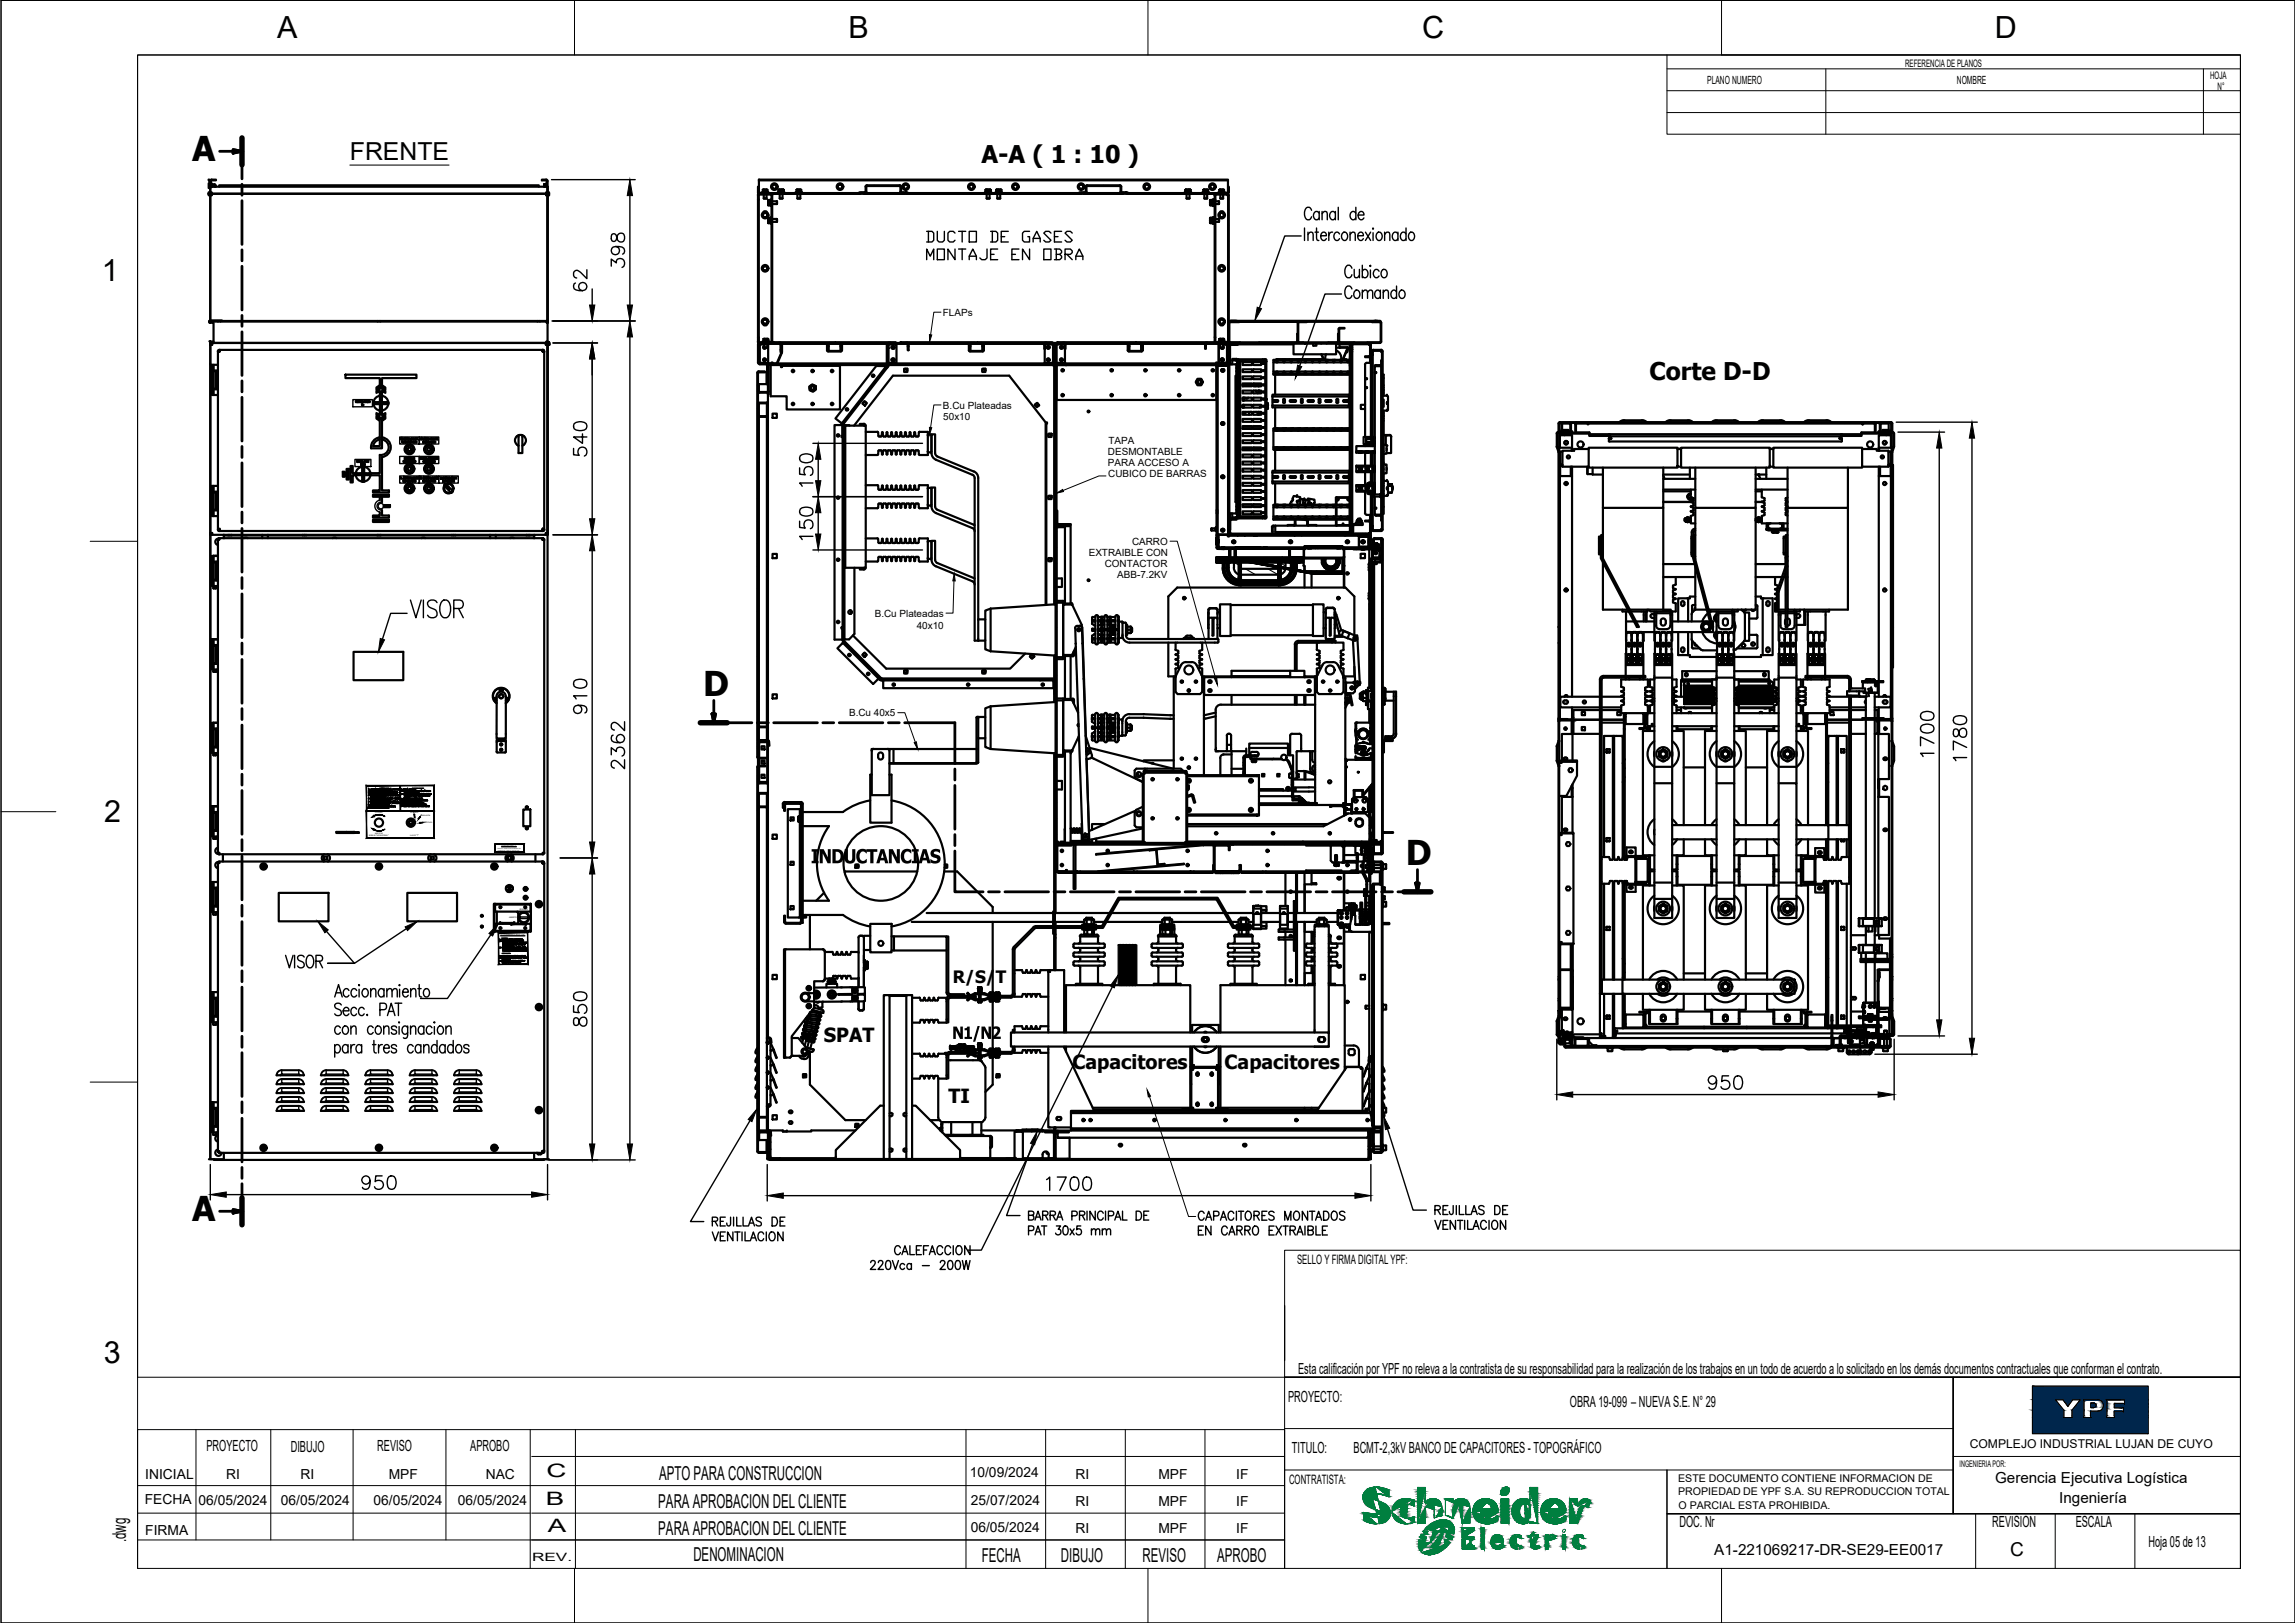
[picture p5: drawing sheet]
<svg xmlns="http://www.w3.org/2000/svg" width="420mm" height="297mm" viewBox="0 0 420 297" stroke-linecap="round" stroke-linejoin="round" font-family="sans-serif">
<defs><g id="words">
<text font-size="6.6" x="74.1" y="114.3">VISOR</text>
<g font-size="6.3">
<text x="35.2" y="29.4">A</text>
<text x="128.7" y="127.4">D</text>
<text x="257.4" y="158.4">D</text>
<text x="35.2" y="223.4">A</text>
</g>
<g font-size="5.7">
<text x="115.7" y="50.1" transform="rotate(-90 115.7 50.1)">398</text>
<text x="149.9" y="90.3" transform="rotate(-90 149.9 90.3)">150</text>
<text x="149.9" y="99.8" transform="rotate(-90 149.9 99.8)">150</text>
<text x="355.2" y="139.7" transform="rotate(-90 355.2 139.7)">1700</text>
<text x="361.2" y="140.4" transform="rotate(-90 361.2 140.4)">1780</text>
<text x="311.9" y="200.7">950</text>
<text x="190.9" y="219.1">1700</text>
</g>
<g font-size="5.6">
<text x="50.8" y="7">A</text>
<text x="155.3" y="7">B</text>
<text x="260.4" y="7">C</text>
<text x="365.2" y="7">D</text>
<text x="18.6" y="51.5">1</text>
<text x="19.1" y="150.5">2</text>
<text x="19" y="249.5">3</text>
</g>
<text font-size="5.3" x="65.3" y="218.7">950</text>
<g font-size="4.5">
<text x="64.1" y="29.2">FRENTE</text>
<text x="179.7" y="29.8">A-A ( 1 : 10 )</text>
<text x="302" y="69.6">Corte D-D</text>
</g>
<g font-size="3.6">
<text x="148.4" y="158">INDUCTANCIAS</text>
<text x="150.8" y="190.7">SPAT</text>
<text x="196.3" y="195.6">Capacitores</text>
<text x="224.2" y="195.6">Capacitores</text>
<text x="173.6" y="201.9">TI</text>
</g>
<g font-size="3.5">
<text x="120.5" y="275.9">PARA APROBACION DEL CLIENTE</text>
<text x="120.7" y="270.9">APTO PARA CONSTRUCCION</text>
<text x="120.5" y="280.9">PARA APROBACION DEL CLIENTE</text>
<text x="23.1" y="282.2" transform="rotate(-90 23.1 282.2)">.dwg</text>
<text x="126.9" y="285.7">DENOMINACION</text>
<text x="179.7" y="285.9">FECHA</text>
<text x="194.2" y="285.9">DIBUJO</text>
<text x="209.2" y="285.9">REVISO</text>
<text x="222.8" y="285.9">APROBO</text>
<text x="368" y="284.7">C</text>
</g>
<g font-size="3.4">
<text x="99.9" y="275.4">B</text>
<text x="100.1" y="270.4">C</text>
<text x="100.3" y="280.3">A</text>
</g>
<g font-size="3.1">
<text x="174.4" y="179.9">R/S/T</text>
<text x="174.3" y="190.1">N1/N2</text>
</g>
<g font-size="2.8">
<text x="237.7" y="251.5">Esta calificación por YPF no releva a la contratista de su responsabilidad para la realización de los trabajos en un todo de acuerdo a lo solicitado en los demás documentos contractuales que conforman el contrato.</text>
<text x="235.8" y="256.5">PROYECTO:</text>
<text x="287.4" y="257.5">OBRA 19-099 – NUEVA S.E. N° 29</text>
<text x="37.8" y="265.5">PROYECTO</text>
<text x="53.2" y="265.7">DIBUJO</text>
<text x="69.1" y="265.5">REVISO</text>
<text x="86.1" y="265.6">APROBO</text>
<text x="236.5" y="265.8">TITULO:</text>
<text x="247.8" y="265.8">BCMT-2,3kV BANCO DE CAPACITORES - TOPOGRÁFICO</text>
<text x="365.3" y="271.3">Gerencia Ejecutiva Logística</text>
<text x="377" y="275.2">Ingeniería</text>
<text x="307.5" y="279.6">DOC. Nr</text>
<text x="364.7" y="279.6">REVISION</text>
<text x="380" y="279.4">ESCALA</text>
<text x="313.8" y="284.5">A1-221069217-DR-SE29-EE0017</text>
<text x="393.3" y="283.2">Hoja 05 de 13</text>
</g>
<g font-size="2.5">
<text x="26.5" y="275.3">FECHA</text>
<text x="26.6" y="270.6">INICIAL</text>
<text x="36.3" y="275.4">06/05/2024</text>
<text x="41.4" y="270.6">RI</text>
<text x="51.4" y="275.4">06/05/2024</text>
<text x="55" y="270.6">RI</text>
<text x="68.4" y="275.4">06/05/2024</text>
<text x="71.2" y="270.6">MPF</text>
<text x="83.8" y="275.4">06/05/2024</text>
<text x="88.9" y="270.6">NAC</text>
<text x="177.5" y="270.4">10/09/2024</text>
<text x="177.8" y="275.4">25/07/2024</text>
<text x="196.9" y="275.7">RI</text>
<text x="196.9" y="270.6">RI</text>
<text x="212.1" y="275.7">MPF</text>
<text x="212.1" y="270.6">MPF</text>
<text x="226.3" y="275.7">IF</text>
<text x="226.3" y="270.6">IF</text>
<text x="26.6" y="280.9">FIRMA</text>
<text x="177.7" y="280.3">06/05/2024</text>
<text x="196.9" y="280.6">RI</text>
<text x="212.1" y="280.6">MPF</text>
<text x="226.3" y="280.6">IF</text>
</g>
<g font-size="2.4">
<text x="237.5" y="231.4">SELLO Y FIRMA DIGITAL YPF:</text>
<text x="236" y="271.6">CONTRATISTA:</text>
</g>
<text font-size="2.2" x="360.6" y="265">COMPLEJO INDUSTRIAL LUJAN DE CUYO</text>
<g font-size="2.1">
<text x="312.5" y="15.4">PLANO NUMERO</text>
<text x="358.2" y="15.3">NOMBRE</text>
<text x="97.4" y="285.7">REV.</text>
</g>
<g font-size="1.9">
<text x="348.8" y="12.2">REFERENCIA DE PLANOS</text>
<text x="404.6" y="14.5">HOJA</text>
<text x="406" y="16.4">N°</text>
<text x="307.2" y="271.3">ESTE DOCUMENTO CONTIENE INFORMACION DE</text>
<text x="307.2" y="273.6">PROPIEDAD DE YPF S.A. SU REPRODUCCION TOTAL</text>
<text x="307.3" y="276.1">O PARCIAL ESTA PROHIBIDA.</text>
</g>
<g font-size="1.8">
<text x="172.6" y="57.8">FLAPs</text>
<text x="172.6" y="74.8">B.Cu Plateadas</text>
<text x="172.7" y="76.9">50x10</text>
<text x="202.8" y="83.2">DESMONTABLE</text>
<text x="202.9" y="81.2">TAPA</text>
<text x="202.8" y="85.3">PARA ACCESO A</text>
<text x="202.9" y="87.3">CUBICO DE BARRAS</text>
<text x="199.3" y="101.7">EXTRAIBLE CON</text>
<text x="207.2" y="99.7">CARRO</text>
<text x="202.2" y="103.8">CONTACTOR</text>
<text x="204.6" y="105.8">ABB-7.2KV</text>
<text x="160.1" y="112.9">B.Cu Plateadas</text>
<text x="167.8" y="115.1">40x10</text>
<text x="155.4" y="131.1">B.Cu 40x5</text>
</g>
<text font-size="1.7" x="358.8" y="268.4">INGENIERIA POR:</text>
<g font-size=".4">
<text x="67.6" y="153.1">MANIJA &quot;HEXAGONAL&quot;</text>
<text x="75.1" y="153.1">LLAVE &quot;T&quot;</text>
<text x="95.1" y="166.6">CERRADO</text>
<text x="93.2" y="168">ABIERTO</text>
</g>
<g font-size=".3">
<text x="68.7" y="148.9">EXTRAER</text>
<text x="69.5" y="144.2">INSERCION</text>
<text x="75.2" y="148.9">EXTRAIDO</text>
<text x="75.5" y="144.2">EXTRACCION</text>
<text x="77" y="149.4">TRASLACIÓN</text>
<text x="68.7" y="152.6">INSERTAR</text>
<text x="77.5" y="150.7">INSERTADO</text>
<text x="91.8" y="154.9">POSICION LLAVE &quot;T&quot;</text>
<text x="91.7" y="171.2">ACCIONAMIENTO SECC. PAT</text>
<text x="91.8" y="171.7">CIERRE:</text>
<text x="91.9" y="174.4">APERTURA:</text>
</g>
<g font-size=".2">
<text x="91" y="155.4">- VERTICAL: HABILITA SECCIONADOR PAT.</text>
<text x="91" y="155.7">- HORIZONTAL: HABILITA CONTACTOR.</text>
</g>
</g></defs>
<!-- layer: Visible (ISO) -->
<g fill="none" stroke="#000" stroke-width=".4">
<path d="M38.2 32.9l.3 .2M38.2 33l.1 .1 .1 1.3M38.2 35.5v.2h.3M38.2 35.5h.2M38.2 35.5v.1M38.3 35.2l-.1 .1M38.4 35.7v-.2h.1v.2M38.4 33.6h-.2v.8M38.5 35.2l-.3 .3M38.5 34.4v.8h-.3v.3M38.5 33.9h.1M38.5 34.4h.1"/>
<path d="M38.5 35.2l.2 .3M38.5 35.2h.3v.3M38.6 35.2l.1 .1M38.6 33.6h.2v.6M38.6 34.2v-1.2h.9v-.1h-.8l-.2 .1v1.4M38.6 35.5v.2M38.7 35.5l.1 .1M38.8 33.7h.1v.5M38.8 35.5v.2h-.3M38.9 33.8v.4M38.9 33.7h.4M39.3 34.2v-.5v.5"/>
<path d="M39.3 33.9h.2M39.5 33.9v.3M40.1 34.2v-.3h58.5v.3M99.6 33.8v.4zM99.6 33.7h.3v.1h-.2M99.9 33.8v.4M99.9 33.8h.1M100 32.9l.2 .2v179.1M100 33l.1 .1v1.1M100 35.5l.2-.3 .3 .3M100 32.9h-.8v.1h.8M100 35.5v.2h.5v-.2"/>
<path d="M100 35.5v.1M100.1 33.6h-.1v.6M100.1 35.5h.1v.2M100.1 35.5h-61.6v23.2M100.1 35.5v.2M100.1 35.2l-.1 .1M100.2 34.2v1h-.2v.3h-61.2M100.2 34.2h-61.7v1M100.2 34.2v1h.3v.3M100.4 35.2l.1 .1M100.4 35.5v.2M100.5 35.5h-.3v23.2"/>
<path d="M100.5 35.5v.1M138.8 35.7v.8h.1M138.8 36.5v25.2M138.9 35.5h2.2l.3 .2v26.8l-.3 .3M138.9 35.5h-.1v.2M138.9 35.5h.1M138.9 32.9h85.9v.1h-85.9zM138.9 33v2.2l.1 .1M139 35.5l-.2 .2M139 35.3l-.1-.1v-1h-.1v1l.2 .3M139 35.3h18.5v.2h-18.5M139.5 35.3v-.1h1.2v.1"/>
<path d="M139.7 34.7h.2zM139.7 34.8v.2h.4M139.7 35v.1M139.8 38.8l.1-.1h.4l.1 .1M139.8 36.3h.5M139.8 35.6v.7M139.9 34.7h.4zM140.1 34.8v.2h.4v-.2M140.2 39a.41 .41 0 0 1 .1 .7 .41 .41 0 0 1-.6-.3M140.2 39h-.4l-.1 .4M140.3 39a.43 .43 0 0 1 0 .7 .43 .43 0 0 1-.6-.3M140.3 39l-.3-.1a.36 .36 0 0 0-.3 .5"/>
<path d="M140.3 34.7l.2 .1zM140.3 35.6v.7M140.5 35v.2M140.5 35.1h-.8v.1M140.6 40v.3zM140.6 36.8v.3zM140.6 37.1v.4zM140.7 37.6h.1M140.7 39.9l-.1 .1zM140.7 39.9h.2v.2h-.2M140.7 36.6l-.1 .2zM140.7 36.6h.2v.3h-.2"/>
<path d="M140.7 36.6h.1M140.7 37.4h.2M140.9 36.9v.7h-.2M140.9 40h.1M140.9 36.7h.1M140.9 37.5h.1M141.1 39.9h-.1v.9h.1M141.1 36.7h-.1v.8h.1M141.2 39.7h-.1v1.3h.1M141.2 36.5h-.1v1.2h.1M141.4 37.3h.8M141.4 36.8h.8"/>
<path d="M142.1 34a.41 .41 0 0 0-.6-.2 .41 .41 0 0 0 0 .7 .41 .41 0 0 0 .6-.1M142.1 34v.4M142.1 34a.45 .45 0 0 0-.6-.2 .45 .45 0 0 0 0 .7 .45 .45 0 0 0 .6-.1M142.1 34l.2 .2-.2 .2M142.2 36.8v.5M142.4 35.3v-.1h1.2v.1M142.5 34.8l.2-.1zM142.5 34.8v.2h.8M142.6 34.7h.1M142.6 35.2v-.1h.8v.1M142.6 35v.1M142.7 34.7h.4z"/>
<path d="M142.7 36.3h.6M142.7 35.5v.8M142.8 34.8v.2M143.1 34.7h.3zM143.3 35.5v.8M143.4 35v.1M143.5 34.7v.3h-.2v-.2M145.6 35.3v-.1h1.3v.1M145.8 34.7h.3zM145.8 34.8v.2h.5M145.9 35v.1M146 36.3h.5"/>
<path d="M146 35.5v.8M146.1 34.7h.4zM146.3 34.8v.2h.4v-.2M146.5 34.7l.2 .1zM146.5 35.5v.8M146.6 35l.1 .2M146.7 35.1h-.9v.1M153.4 34v.4M153.4 34.4l.4 .2 .3-.2M153.4 34l-.1 .2 .1 .2M153.4 34.4l.1 .2h.5l.2-.2M153.8 33.7l-.4 .3"/>
<path d="M153.8 33.7l.3 .3M153.8 33.7h-.3l-.1 .3M153.8 33.7h.2l.2 .3M154.1 34v.4M154.2 34l.1 .2-.1 .2M157.3 35.2h.3v.1h-.3zM157.5 35.5h.6M157.6 35.2h.4M157.6 35.3h.4M158.3 35.2h-.3v.1h.3M158.5 34.2l.2-.3h6l.3 .3M158.5 34.2v.9l-.2 .1"/>
<path d="M158.6 34.2v.9l-.3 .2M158.7 34l-.1 .2M158.7 34h6M164.7 34l.1 .2M164.8 34.2v.9M165 34.2v1h.5v.1h-.5l-.2-.2M165.4 35.5v-.2h-7.3v.2h7.7M165.5 34v.4M165.5 34.4l.3 .2 .4-.2M165.5 34l-.2 .2 .2 .2M165.5 34.4l.1 .2h.5l.1-.2M165.5 35.2h.3"/>
<path d="M165.5 35.3h.3M165.8 35.3h32.2v.2h-32.2zM165.8 35.2h.3v.1h-.3zM165.8 33.7l-.3 .3M165.8 33.7l.4 .3M165.8 33.7h-.2l-.1 .3M165.8 33.7h.3l.1 .3M166.2 34v.4M166.2 34l.1 .2-.1 .2M177.5 34a.41 .41 0 0 1 .6-.2 .41 .41 0 0 1 0 .7 .41 .41 0 0 1-.6-.1M177.5 34v.4M177.5 34a.45 .45 0 0 1 .7-.2 .45 .45 0 0 1 0 .7 .45 .45 0 0 1-.7-.1"/>
<path d="M177.5 34l-.1 .2 .1 .2M180.3 35.3v-.1h1.2v.1M180.5 34.7l-.1 .3h.7M180.5 34.7h-.1M180.5 35.2v-.1h.8v.1M180.5 34.7h.3zM180.5 35v.1M180.6 34.8v.2M180.6 36.3h.6M180.6 35.5v.8M180.8 34.7h.4zM181.1 34.8v.2h.3v-.2"/>
<path d="M181.2 35.5v.8M181.3 35v.1M181.3 34.7l.1 .1M181.3 34.7h.1M181.4 34.7v.1M182.2 35.3v-.1h1.3v.1M182.4 34.7v.3h.6M182.4 35.2v-.1h.9v.1M182.4 34.7h.1M182.5 34.7h.3zM182.5 35v.1M182.6 34.8v.2"/>
<path d="M182.6 36.3h.5M182.6 35.5v.8M182.8 34.7h.4zM183 34.8v.2h.3v-.2M183.1 35.5v.8M183.2 34.7l.1 .1zM183.2 35v.1M185.5 34.3l.3 .3 .4-.1M185.5 34.3a.42 .42 0 0 0 .7 .2M185.6 33.9l-.1 .4M185.6 33.9l-.2 .1 .1 .3M186 33.8l.3 .3-.1 .4"/>
<path d="M186 33.8l-.4 .1M186 33.8h.2l.2 .4-.2 .3M186 33.8l-.2-.1-.2 .2M197.5 34.3l.3 .3M197.5 34.3l.1 .2 .2 .1M197.6 35.2h.4v.1h-.4zM197.6 33.9l-.1 .4M197.6 33.9l-.1 .1v.3M198 35.5h.3M198 35.2h.3M198 35.3h.3M198 33.8l.3 .3"/>
<path d="M198 33.8l-.4 .1M198 33.8h.3v.3M198 33.8l-.2-.1-.2 .2M198.2 34.5l-.4 .1M198.2 34.5l-.1 .1h-.3M198.3 35.3h7.4v.2h-7.4zM198.3 34.1l-.1 .4M198.3 34.1l.1 .2-.2 .2M198.8 34.2l-.1 1h-.4v.1l.6-.1v-1M199 33.9l-.2 .3M199 34l-.1 .2M199 33.9h6l.3 .3"/>
<path d="M199 34h6M205 34l.1 .2M205.1 34.2l.1 1 .6 .1v-.1h-.5v-1M205.7 35.5h.5M205.8 35.2h.3M205.8 35.3h.3M206.1 35.2h.3v.1h-.3zM209.5 34.3l.3 .3M209.6 34.3v.2l.2 .1M209.7 33.9l.4-.1 .2 .3M209.7 33.9l-.2 .4M209.7 33.9a.42 .42 0 0 1 .7 .2"/>
<path d="M209.7 33.9l-.2 .1 .1 .3M210.3 34.1l-.1 .4-.4 .1M210.4 34.1v.2l-.3 .3h-.3M216.9 35.3v-.1h1.2v.1M217 34.8l.2-.1zM217 34.8v.2h.8M217.1 35.2v-.1h.8v.1M217.1 35v.1M217.2 34.7h.4zM217.2 36.3h.6M217.2 35.5v.8M217.3 34.8v.2"/>
<path d="M217.6 34.7h.3zM217.8 35.5v.8M217.9 35v.1M218 34.7v.3h-.2v-.2M220.1 35.3v-.1h1.3v.1M220.3 34.7h.2zM220.3 34.8v.2h.4M220.3 35.2v-.1l.8-.1v.2M220.4 35v.1M220.5 36.3h.5M220.5 35.5v.8M220.5 34.7h.5z"/>
<path d="M220.7 34.8v.2h.5v-.2M221 34.7l.2 .1zM221 35.5v.8M221.1 35v.1M221.5 40v.3zM221.5 36.8v.3zM221.5 37.1v.4zM221.5 37.5l.1 .1zM221.6 39.9h.1M221.6 36.6l-.1 .2zM221.6 34.3l.3 .3 .4-.1M221.6 34.3v.2l.4 .1 .3-.1"/>
<path d="M221.6 39.9h.2v.2h-.2M221.6 36.6h.2v.3h-.2M221.6 37.4h.2M221.6 36.6h.1M221.7 33.9l-.1 .4M221.7 33.9l-.2 .1 .1 .3M221.8 36.9v.7h-.2M221.8 40h.1M221.8 36.7h.1M221.8 37.5h.1M222 39.9h-.1v.9h.1M222 36.7h-.1v.8h.1"/>
<path d="M222 39.7h.2v1.3h-.2zM222 36.5h.2v1.2h-.2zM222.1 33.8l.3 .3-.1 .4M222.1 33.8l-.4 .1M222.1 33.8l.2 .1a.36 .36 0 0 1 0 .6M222.1 33.8l-.3-.1-.1 .2M222.2 37.3h.2M222.2 36.8h.2M222.4 35.5v1h.1v-.8l.1-.1h2.1l.1 .1M222.4 36.5v25.2M222.5 37.3h.6M222.5 36.8h.6"/>
<path d="M222.5 35.5h.1M222.5 36.5v25.2M223.1 35.3v-.1h1.2v.1M223.1 36.8v.5M223.2 34.7h.3zM223.2 34.8v.2h.5M223.3 39.3l.1 .4M223.3 39.3a.41 .41 0 0 1 .6-.2 .41 .41 0 0 1-.1 .7M223.3 39.3l-.1 .2 .2 .2M223.3 39.3a.42 .42 0 0 1 .7-.2 .42 .42 0 0 1-.2 .7M223.3 35.2v-.1l.8-.1v.2M223.3 35v.1"/>
<path d="M223.4 39.7l.4 .1M223.4 39.7l.1 .1h.3M223.4 38.8l.1-.1h.4l.1 .1M223.4 36.3h.5M223.4 35.6v.7M223.5 34.7h.4zM223.7 34.8v.2h.4v-.2M223.9 34.7l.2 .1zM223.9 35.6v.7M224 35v.1M224.7 35.6l.1 .1M224.8 35.2l-.1 .1h-18.5v.2h18.5h-2.1l-.2 .2"/>
<path d="M224.8 33v2.2M224.8 35.2l-.1 .1M224.8 35.2v-1h.2v1l-.3 .3 .3 .2v26.8l.2 .2 1.9 .1v-.1h-1.9l-.1-.2v-3.5h1.8v-.1h-1.7l-.2 .2M224.8 35.7v26.8M38.3 59l.2-.3h2.1h-2.1l-.1 .3M38.3 59.1h.8v3.4h-.8M38.4 58.9h61.7M38.4 58.7l.1 .2M38.5 58.7v.4M39.9 58.7v.2M40.4 58.7v.2M40.6 58.7h59.5"/>
<path d="M69.2 58.7v.2M69.6 58.7v.2M98.4 58.7v.2M98.8 58.7v.2M100.1 59.1h.1M100.1 58.9h.1M100.2 58.7l-.1 .3M139.7 49.2v.2a.39 .39 0 0 0 .6 .1M139.7 49.1l.2 .4 .4-.1M139.8 59.4l.1 .1h.4l.1-.1M139.8 48.8l-.2 .1 .1 .3M139.8 58.5l-.2 .2 .1 .2"/>
<path d="M139.8 48.8l-.1 .3M139.8 58.5l-.1 .4M140.2 48.7l-.4 .1M140.2 48.7l.3 .4-.2 .3M140.2 58.5a.41 .41 0 0 1 .1 .7 .41 .41 0 0 1-.6-.3M140.2 58.5h-.4M140.3 48.7l-.3-.1-.2 .2M140.3 48.7l.2 .2a.36 .36 0 0 1-.2 .6M140.3 58.5a.42 .42 0 0 1 0 .7 .42 .42 0 0 1-.6-.3M140.3 58.5l-.3-.1-.2 .1M140.6 40.3v.4zM140.6 40.7l.1 .1z"/>
<path d="M140.7 40.6h.2M140.9 40.1v.7h-.2M140.9 40.7h.1M141.4 40.1h.8M141.4 40.6h.8M142.2 40.1v.5M221.5 40.3v.4zM221.5 40.7l.1 .1zM221.6 40.6h.2M221.8 40.1v.7h-.2M221.8 40.7h.1M222.2 40.1h.2"/>
<path d="M222.2 40.6h.2M222.5 40.1h.6M222.5 40.6h.6M223.1 40.1v.5M223.3 49l.1 .4 .4 .1M223.3 49a.41 .41 0 0 1 .6-.2 .41 .41 0 0 1-.1 .7M223.3 58.8l.1 .4 .4 .1M223.3 49a.43 .43 0 0 0 .5 .5M223.3 49a.42 .42 0 0 1 .7-.2 .42 .42 0 0 1-.2 .7M223.3 58.8l-.1 .2 .3 .3h.3M223.4 59.4l.1 .1h.4l.1-.1M223.9 58.6l.2 .4-.3 .3"/>
<path d="M223.9 58.6l-.4-.1-.2 .3M224 58.6l.1 .3-.1 .3-.2 .1M224 58.6a.42 .42 0 0 0-.7 .2M226.5 58.7h-1.2v.2h.9h-.9v-.2v.2h1.2M226.5 58.7h-1.2h.9h-.9v.2h1.2M226.5 58.7v.2M237.8 58.9l-.2 .2v3.5M237.8 58.9h-12.5v-.2h27.4v.2h-27.4v-.2h27.4v.2M237.8 58.9h1.4v.1h-1.5v3.6l.9 .1v.1h-.8l-.2-.3M239.2 58.9h12M251.7 58.7h-.2v.2M251.9 58.7h-.2h.5v.2"/>
<path d="M252.7 58.9l.2 .2-.1 3.6-2.5 .1v-.1l2.5-.2M252.7 58.9h-1.5v.1l1.6 .1M252.8 59.1v3.5M38.5 62.6h.1M38.5 62.5v35.4M38.5 62.6v.2h61.7v-.2M38.5 62.9h.3M38.5 63h.3M38.6 62.9l-.1 .1M38.7 63v.1M38.7 62.9v.1M38.8 67.9h.3v3.2h-.3z"/>
<path d="M38.8 71.3h.3v1h-.3zM38.8 66.8h.3v1h-.3zM38.8 62.8v.3h-.3M39.1 67.8h.8M39.1 67.9h.4M39.1 71.1h.4M39.1 72.3h.8M39.1 71.3h.8M39.1 66.8h.8M39.5 67.9h.3v3.2h-.3zM39.9 64.2h.1v.2h-.1zM40 64.2l.2 .2"/>
<path d="M40 64.4h.1M40 64.2l.2 .1M40 64h.2v.2h-.2zM40.2 64.4h-.3v32.5h.3M40.2 64.4h.1M40.2 64.3h-.1M40.2 64.2h.1M40.2 64.3v-.3h59.1v.3M40.2 64.3h.1M63.2 68.6h13v.6h-6.3v1.3l.6 .4v.4l-.8-.5-.8 .5v-.4l.6-.4v-1.3h-6.3zM68.4 73.9l1.2 .1M68.4 73.7v.2"/>
<path d="M68.4 73.9a1.37 1.37 0 0 0 1.3 1.2M68.9 76.2l.8 .5 .8-.5v.4l-.6 .4v5h-2a1.83 1.83 0 0 1 1.6-1.9v.3a1.44 1.44 0 0 0-1.2 1.3l1.2-.1v-4.6l-.6-.4zM69.5 75.1v.9l-.6-.4v.4l.8 .5 .8-.5v-.4l-.6 .4v-.9M69.5 72.4v-.9l-.6 .4v-.4l.8-.5 .8 .5v.4l-.6-.4v.9M69.6 73.6h-1.2v.1M69.6 74v1.1h.1M69.6 73.6v.1M69.6 73.9v.1M69.7 72.4a1.37 1.37 0 0 1 1.4 1.3M69.7 72.4a1.37 1.37 0 0 0-1.3 1.3M69.7 72.4l-.1 .1v1.1M69.8 72.4l.1 .1"/>
<path d="M69.8 73.9l.1 .1M69.9 74l-.1 1.1M69.9 73.6h1.2v.1M69.9 72.5v1.1M69.9 73.6l-.1 .1M71.1 73.7v.2M71.1 73.9a1.37 1.37 0 0 1-1.4 1.2M71.1 73.9l-1.2 .1M94.9 79.7h.7M99.3 64.3h.1M99.3 64.2h.1M99.3 64h.2v.2h-.2z"/>
<path d="M99.4 64.4h.2v32.5h-.2l.1 .2M99.5 64.2l-.2 .1M99.5 64.2l-.1 .2M99.5 64.2h.1v.2h-.1zM99.5 64.4h.1M99.9 62.8v.3h.7v-.3h-62.1v149.4h-.3M99.9 62.9h.7M99.9 63h.5M100.1 62.9v.1M100.1 62.5h.1M100.1 63v.1M100.1 62.9l.1 .1"/>
<path d="M100.2 63h.1M100.2 62.5v.3M100.4 62.9l-.1 .1M100.5 62.9v.1M100.6 63l-.2 .1M138.6 68.2l.2-.2h1.2v.1l-1.2 .1v70.4l.1 .1h1.5v.1h-1.5l-.3-.2v-70.4M138.8 71.6v-1.3h.1v1.3M138.8 73.7h1.6v.1h-1.6zM138.8 73.8h.1v61.7h-.1zM138.8 62.5v.3h4.1M138.8 66.3l.3 .4M138.8 71.6l.2 .3h1.5l.2-.3"/>
<path d="M138.8 62.5l.2 .3M138.8 68.1h1.5v2.2M138.9 71.6l.1 .1h1.5l.1-.1M138.9 76l.1 .2h1.4M138.9 76.3h.1M138.9 68.1l-.1 .1M138.9 70.3h1.4M138.9 61.7v-26l.1-.1h2.1l.1 .1v26.8l-.1 .1h-2.1l-.1-.1v-.8h-.1v.8M138.9 62.7v.1M138.9 66.3l.2 .2M139 63h.1v3.4h-.1M139 73.8l-.1 .1"/>
<path d="M139.1 62.8l-.3 .3v3.2M139.1 62.9l-.2 .2v3.2M139.1 66.7h1.2M139.1 66.5h2.3M139.1 62.9v.1h.9M139.6 62.6v-.1h1.2v.1M139.8 62h.2zM139.8 62v.3h.4M139.8 62.4h.8M139.8 62.3v.2M139.9 63.3l-.2 .3 .1 .2h.1l.3-.1M139.9 63.4l-.1 .3h.3"/>
<path d="M140 63.6h.5M140 62.9v.7M140 62h.4zM140.2 62v.3h.4M140.3 66.5l.3 .3v2h-.2v-2l-.1-.1M140.3 70.3h.3M140.4 76.2v.1h-1.5M140.4 73.8v2.4M140.4 76.3v56.7M140.4 62h.2zM140.5 63h.1v3.4h-1.5v.1M140.5 62.9v.7"/>
<path d="M140.5 68.8v1.5M140.5 70.1h.1M140.5 66.7h.1M140.6 66.7v4.9M140.6 71.8v63.7M140.6 62.4h.1M140.6 62v.3v-.3M140.6 62.4v.1M140.7 66.8v5.4h-.1M140.9 66.7l-.2 .1M140.9 66.5l-.3 .3M140.9 66.5h1.1v.2h-1.1"/>
<path d="M141.2 66.5v-.2h.2v.2M141.4 75.7h.8v.8h-.8zM141.4 66.5h.8M141.4 66.5h.1M141.6 62.7h1.1v.1h-1.1zM142.1 66.6v.1M142.2 66.7h20.1M142.3 66.5h20M142.7 62.7h.2M142.7 62.8l.4 .3v.9h-.2v-.9l-.2-.2h-3.6M142.9 62.7h9.8v.1h-9.8zM142.9 64v.4h.2v-1.2h.1l-.1 1.3"/>
<path d="M143 62.9h8.4M143 64.4v.1M143.1 64.5l-.9 2.1M143.1 66.7v.1h19.2M143.2 64.5l-1 2.2-1.3 .1 1.2-.1M143.2 66.8v.4h-.2v-.4h-1.9v5.7h2.9v2.4h9.8v-7.9M148.1 70.7a.66 .66 0 0 1 .9-.2 .66 .66 0 0 1 .3 .9 .61 .61 0 0 1-.6 .2 .61 .61 0 0 1-.5-.5zM151.5 62.9h.1M151.6 63.4v.7h.1v-.7M151.6 64.2l-.1-1.3h-.1v1.2l.2 .2M151.6 64.3h2.3M151.6 64.2h2.3"/>
<path d="M152.8 77.8h1.4v2h-.1v.2h.2v34.8h-.2v.2h.1v2.1h-1.4zM152.9 62.7h9.8v.1h-9.8zM153.8 66.8v.2h-10.6M153.8 63.1l-.1-.2h-1.8l-.2 .2v.3h-.1v-.5l.3-.1h1.9l.2 .6h-.1v-.3M153.9 63.4v.7h.1M154 62.9h.1M154 63.4v.7M154 64.1l-.1 .1M154.1 64.1v-1.2h.1l-.1 1.2-.2 .2M154.1 77.5l.2 .1v2.2h.1v-2.2M154.2 62.9h8.3M154.3 80h.1"/>
<path d="M154.4 77.8h.2v39.2h-.2zM154.4 79.8v35.2M154.5 77.5l-.1 .1M154.6 77.9h.1v26h-.1M154.6 77.8l.9 .1M154.7 77.9h3.8v26h-3.8M158 73.7v.2M158.1 73.6l.2-.1 .3 .3-.2 .3h-.2M158.1 77.6l.4 .3M158.1 77.7l.2 .2M158.2 77.6h-.8v.2h.8M158.3 73.4l.4 .4-.4 .4-.4-.3z"/>
<path d="M158.5 79h2.1M160.6 79l.2 .1v.7M160.8 79.8l.1 .1M161 79.9h.3M161.5 79.2h.1M161.5 79.2l-.1 .6-.1 .1M161.6 79.2l.1 .7h.4l.2-.7M162.1 67.2l-8 10.3-1.1-.9 7.4-9.6h1.5l.3 .3M162.3 79.2h.2M162.3 67.1l-8 10.5M162.3 67.1v-3.9h.2v3.9M162.4 67.3l-7.9 10.2"/>
<path d="M162.5 79.2v.6M162.5 67.1l-.1 .2M162.5 63.7h.2v2.7h-.2zM162.5 66.9l.1-.1 .1 .1-.3 .4M162.5 66.7h28.6M162.5 66.8h30.3M162.5 66.5h28.6M162.5 79.8l.1 .1M162.5 63v.1M162.6 79.9h.4M162.7 63.5v.2M162.7 63h1.4v3.4h-1.4"/>
<path d="M162.7 62.8h3.4M162.7 62.7h.2M162.8 62.8l-.3 .3M162.9 62.7h1.1v.1h-1.1zM163.2 79.2h.1M163.2 79.2l-.1 .6-.1 .1M163.3 79.2l.1 .7h.4l.2-.7M164 79.2h.1M164.1 79.2l.1 .6M164.2 79.8l.1 .1M164.3 79.9h.4M164.8 62.7h1.1v.1h-1.1z"/>
<path d="M164.8 79.2v.6l-.2 .1M164.8 79.2h.2M165 79.2l.1 .7h.4l.2-.7M165.5 67.5h.6v.6h-.6zM165.7 79.2h.1M165.8 79.2l.1 .6M165.9 79.8l.1 .1M165.9 62.7h.2M166 62.8l.3 .3M166 79.9h.3M166.1 62.7h12.5v.1h-12.5zM166.2 63.1l-.2-.2h-3.2l-.1 .2v.4h-.2v-.4"/>
<path d="M166.2 63.1v.3h.1v-.3M166.2 63.4v.7h.1v-.7M166.3 62.9h11.1M166.5 79.2h.2M166.5 79.2v.6l-.2 .1M166.7 79.2l.1 .7h.4l.2-.7M167.4 79.2h.1M167.5 79.2l.1 .6M167.6 79.8l.1 .1M167.7 79.9h.3M168.2 79.1l.1-.1h1.6v4.3h-1.5M168.2 79.1v.7l-.2 .1"/>
<path d="M170 79.5l-.2 .1M170 79.5h.4M170.4 79.5l.1 .1v3M177.5 62.9h.1M177.5 63.4v.7h.2v-.7M177.6 64.3h2.3M177.8 62.8l-.3 .3M177.8 62.9l-.1 .2v.3h-.2v-.3M177.8 62.8h2l.2 .6h-.2l-.1-.5h-1.9M178.9 62.7h12.5v.1h-12.5zM179.8 67.5h.6v.6h-.6zM179.8 63.4v.7h.2v-.7"/>
<path d="M179.9 62.9h.1M180.1 64.1l-.2 .2M180.1 64.1v-1.2h-.1l-.1 1.3h-2.4v-1.3h-.1v1.2l.2 .2M180.1 62.9h11.1M189.4 74.1l.5-.4 .3 .5-.4 .3zM189.6 73.9v.4l.2 .1 .3-.2v-.2M189.7 73.8l.3 .1M191.3 63.8v2.6h1.6M191.3 63h1.5M191.4 62.8h1.4M191.4 62.7h.2M191.5 62.8l-.3 .1v.9h.1l.1-.8 1.4-.1 .1 .2"/>
<path d="M191.6 77.5h.1v-.2h-.3l-6.6-8.5h-21.3l-7.1 9.1M191.6 62.7h1.1v.1h-1.1zM191.9 79.4h.6v.6h-.6zM192.8 62.8l.3 .3 .3-.3M192.8 66.7l.3-.4 .3 .4M192.8 62.8h.3v.1M192.8 66.8v.1h.2M192.8 66.7v.1M192.9 66.3l-.1 .2h-1.7v.2h2.2v.3M192.9 63h-.1v3.4M193 63.1v3.2M193 66.7v43.9"/>
<path d="M193.1 63v.1M193.1 66.3l.1 .2M193.1 63.1v3.2M193.1 66.5v44.1M193.3 66.7h.1M193.3 66.3l.1 .2h1.7v.2h-1.7M193.3 63h.1v3.4h-.1M193.4 62.8h-.3v.3M193.4 66.7h.1M193.4 62.8h1.5M193.4 63h1.5M193.6 66.7l-.4 .3"/>
<path d="M193.6 62.7h1.1v.1h-1.1zM193.6 66.7h1.5v.1h-1.5l-.2 .2v29.1h-.1v-29.1M194.7 62.7h.2M194.7 62.8l.4 .3v.7h-.2v-.7l-.2-.2M194.7 62.9l-1.4 .1v3.3M194.9 62.7h12.9v.1h-12.9zM195 63.8v2.6h-1.6M195 62.9h11.5M195.1 66.7h27.6v6.5h-29.3v-6.3M195.1 66.5h27.6M195.3 66.7v.1h-.2M195.3 66.8h27.4"/>
<path d="M206.6 62.9h.1M206.6 63.4v.7h.2v-.7M206.7 64.2l-.1-1.3h-.1v1.2l.2 .2M206.7 64.3h2.3M206.8 63.1l.1-.2h1.8l.2 .2M206.8 63.1v.3h-.2v-.5l.3-.1h2l.2 .6h-.2v-.3M207.9 62.7h12.9v.1h-12.9zM208.9 63.4v.7h.2M209 62.9h.1M209.1 63.4v.7M209.1 64.1l-2.4 .1M209.1 64.1v-1.2h.1v1.2l-.2 .2"/>
<path d="M209.2 62.9h11.5M219.2 69.4a.68 .68 0 0 1 .9 .2 .68 .68 0 0 1-.2 .9 .68 .68 0 0 1-1-.5zM220.6 63.5v.3h.2v-.3M220.8 62.8h3.9M220.8 62.7h.2M220.9 62.8l-.3 .1v.6h.2v-.4l.1-.2h3.7M221 62.7h1.1v.1h-1.1zM222.4 62.5l.2 .3M222.5 62.7v.1M222.7 66.5v-.2h.2v.2M222.7 66.5v.2M222.8 66.9l-.1 33.3 .3 .3"/>
<path d="M222.8 66.9v31.2M222.8 66.9h.2zM222.9 66.9v33.3M223 66.7l-.3 .2M223 66.8l-.1 .1M223 66.7h2v.1h-2h2M223 66.9h1.7zM223 66.7v.1v-.1M223.1 62.6v-.1h1.2v.1M223.1 63v3.4h1.7h-.2v-3.4h.2h-.2v3.4h-1.5zM223.1 63h.3M223.2 62h.3z"/>
<path d="M223.2 62v.3h.5M223.3 62.3v.1M223.4 63.6h.5M223.4 62.9v.7M223.4 66.8h.6h-.6M223.4 66.7v.1h.6h-.6h.6h-.6h.6h-.6h.6h-.6zM223.5 62h.4zM223.7 62v.3l.4 .1h-.8v.1M223.8 77.7l-.3-.2a.36 .36 0 0 1 .6-.1l.1 .1-.2 .2M223.8 77.8h.2M223.9 62h.2zM223.9 62.9v.7"/>
<path d="M223.9 63.5l-.1 .2h-.2M223.9 63.4l.1 .1-.1 .3h-.1l-.3-.1M224 66.7v.1M224 62.3v.1M224.1 62v.3v-.3M224.1 62.4v.1M224.6 62.8l.4 .3M224.6 62.9l.2 .2M224.6 62.9v.1h-.7M224.7 66.4v.1M224.7 66.7h.1M224.8 66.3l-.2 .2h-1.9v.2h2.3"/>
<path d="M224.8 63.1v3.2M224.8 62.5l-.1 .1M224.8 69.9h.2h-.2M224.8 68.6h.2h-.2M224.8 62.5l-.1 .1h-2.1l-.1-.1v-.8h-.1v1.1M225 62.5l-.3 .3M225 66.3l-.4 .4M225 63.1l.2-.2h1.4v.1h-1.4l-.1 .1v34.6l.1 .1h13.9v.1h-13.9M225 66.9h-.3h.3h-.2v31h.2v-.2M225 63.1v34.6M225.1 66.7h1.2M225.2 62.8h2.3v.1h-2.3z"/>
<path d="M225.2 63.1v3.6M225.6 65.7h.8l.2 .1v1.7h-.1v-1.6l-.9-.1zM226.3 66h.1M226.3 66h-.7v.7M226.3 66.7h.2v.7h-.2zM226.3 67.9h.2v.9h-.2zM226.3 68.8h-.1v23.1h.1M226.3 67.4v.5M226.4 66h.1M226.4 66l.1 .1M226.5 67.8h.1v25h-.1zM226.5 67.5v.3"/>
<path d="M226.6 63v.1h-1.5v3.6M226.6 63h10.2M226.6 66.2h.1v1.2h-.1zM226.6 79.3h.1v1h-.1zM226.6 77.4h.1v1.1h-.1zM226.6 74.5h.1v.9h-.1zM226.6 75.8h.1v1.3h-.1zM226.6 72.5h.1v1.1h-.1zM226.6 69.6h.1v1h-.1zM226.6 71h.1v1.2h-.1zM226.6 67.7h.1v1h-.1zM226.6 65.9v.1"/>
<path d="M226.6 67.5v.2M226.7 68.7v.9M226.7 73.6v.9M226.7 78.5v.8M226.7 66.2h4.9M226.7 67.4v.3M226.7 70.6v.4M226.7 72.2v.3M226.7 75.4v.4M226.7 77.1v.3M226.9 66.2v28.3h-.2v.3h4.5l.1-.3M227.1 66.2v28.3h-.2"/>
<path d="M227.1 62.7h3.4M227.5 62.8h2.6M227.5 62.9h2.6M227.5 70.4h.1M227.5 74.5h.1M227.5 73l.1 .3M227.5 70.5h2.4v.1h.5M227.5 74.4v.1M227.5 78.5h1.7M227.5 78.4h1.7M227.5 70.4h2.4M227.5 74.2l.1 .3-.1-.3"/>
<path d="M227.6 74.1v.4h-.1M227.6 72.8v.5M227.6 75.4a.24 .24 0 0 0 0 .3 .24 .24 0 0 0 .4 0 .24 .24 0 0 0 0-.3M227.8 74.1l-.1 .5M227.8 72.8v.5M227.9 72.8l.3 .2 .3-.2M228.7 75.4v.5M228.9 75.4h.3M229.2 67.7l-1.7-.1v.5h1.7v-.1M229.2 70.3v-.1h-1.7v.5h1.7v-.1M229.2 74.2l-1.7-.1v.5h1.7l.1-.2M229.2 76.8v-.1h-1.7v.5h1.7v-.2l.2 .1"/>
<path d="M229.2 70.6h-1.6l-.1 .1M229.2 67.7l.1 .1M229.2 68l.1-.1 .1 .1M229.2 70.3l.1 .1 .1-.1M229.2 70.6l.1-.1 .1 .1M229.2 74.2l.1 .1 .1-.1M229.2 76.8l.1 .1 .1-.1M229.2 75.5v.2M229.3 66.5l-.1-.2h-1.7v.5h1.7l.1-.2M229.3 69.1l-.1-.2h-1.7v.5h1.7l.1-.2M229.3 71.7l-.1-.2h-1.7v.5h1.7l.1-.2M229.3 73l-.1-.2h-1.7v.5h1.7v-.2l.2 .1"/>
<path d="M229.3 75.6l-.1-.2h-1.7v.5h1.7l.1-.2M229.3 78.2l-.1-.2h-1.7v.5h1.7l.1-.2M229.3 66.5h.1M229.3 66.6h.1M229.3 67.8h.1M229.3 67.9h.1M229.3 69.1h.1M229.3 69.2h.1M229.3 70.4h.1M229.3 70.5h.1M229.3 71.7h.1M229.3 71.8h.1"/>
<path d="M229.3 73h.1M229.3 73.1h.1M229.3 74.3h.1M229.3 74.4h.1M229.3 75.6h.1M229.3 75.7h.1M229.3 76.9h.1M229.3 77h.1M229.3 78.2h.1M229.3 78.3h.1M229.3 79.5h.1M229.3 79.6h.1"/>
<path d="M229.3 66.6l.1 .1M229.3 69.2l.1 .1M229.3 71.8l.1 .1M229.3 74.4l.1 .1M229.3 75.7l.1 .1M229.3 78.3l.1 .1M229.3 79.6l.1 .1M229.4 66.4l-.1 .1M229.4 67.7l-.1 .1M229.4 69l-.1 .1M229.4 71.6l-.1 .1M229.4 72.9l-.1 .1"/>
<path d="M229.4 75.5l-.1 .1M229.4 78.1l-.1 .1M229.4 79.4l-.1 .1-.1-.2h-1.7v.5h1.7l.1-.2M229.4 66.7l.1 .1M229.4 68l.1 .1M229.4 69.3l1.5 .1v-.2h.7v1.2h-.7v-.2l-1.5 .1M229.4 71.9l1.5 .1v-.2h.7v1.2h-.7v-.2l-1.5 .1M229.4 73.2l.1 .1M229.4 74.5l1.5 .1v-.2h.7v1.2h-.7v-.2l-1.5 .1M229.4 75.8l.1 .1M229.4 77.1l.1 .1M229.4 78.4l1.5 .1v-.2h.7v1.2h-.7v-.2l-1.5 .1"/>
<path d="M229.4 79.7l.1 .1M229.4 78.4h1.5M229.4 78.5h1.5M229.5 67.6l-.1 .1M229.5 70.7l-.1-.1h.4v.1M229.5 71.5l-.1 .1M229.5 74.1l-.1 .1M229.5 78l-.1 .1M229.5 66.8h1.4v-.2h.7v1.2h-.7v-.2h-1.4M229.5 68.1h1.4v-.2h.7v1.2h-.7v-.2l-1.5 .1M229.5 70.7h1.4v-.2h.7v1.2h-.7v-.2h-1.4M229.5 73.3h1.4v-.2h.7v1.2h-.7v-.2h-1.4"/>
<path d="M229.5 75.9h1.4v-.2h.7v1.2h-.7v-.2l-1.5 .1M229.5 77.2h1.4v-.2h.7v1.2h-.7v-.2h-1.4M229.5 79.8h1.4v-.2h.7v1.2h-.7v-.2h-1.4M229.9 70.4h.1M229.9 70.4h.5M229.9 70.4v.1M229.9 71.5l.1 .2M230 75.4l.3 .1v.4M230 71.7l.3 .3M230.1 62.8h8.9v.1h-8.9zM230.4 70.4v.1M230.4 70.5h.1"/>
<path d="M230.4 71.9h.1M230.4 70.5v.2M230.4 75.4v.5M230.5 71.5l-.1 .4h.5M230.5 71.8h.2l-.2 .1M230.5 71.5v.4M230.5 71.5v.1M231.1 74.4a.29 .29 0 0 0-.3-.1 .29 .29 0 0 0-.2 .3M231.1 73h.2M231.2 65.9h.1M231.2 65.8l.2 .3M231.2 65.8h-4.5l-.1 .1"/>
<path d="M231.2 65.9h-4.5v.3M231.2 65.9l.1 .2M231.3 66.1h.1M231.4 66.5v.1M231.4 67.8v.1M231.4 69.1v.1M231.4 70.4v.1M231.4 71.7v.1M231.4 73v.1M231.4 74.3v.1M231.4 75.6v.1M231.4 76.9v.1"/>
<path d="M231.4 78.2v.1M231.4 79.5v.1M231.4 66.1h.1M231.5 66.1l.1-.2v.2M231.5 65.8l-.2 .1M231.5 65.9v.2l-.1-.2M231.5 65.9h.2M231.5 65.8h.2M231.5 66.5v.1M231.5 67.8v.1M231.5 69.1v.1M231.5 70.4v.1"/>
<path d="M231.5 71.7v.1M231.5 73v.1M231.5 74.3v.1M231.5 75.6v.1M231.5 76.9v.1M231.5 78.2v.1M231.5 79.5v.1M231.6 66.2v.3h-.7v-.2l-1.5 .1M231.7 65.9l-.1 .3M231.7 65.8l.1 .4M231.7 66.2h.1v28.3h-.1zM231.8 74.7l.3-.2v.3"/>
<path d="M231.8 73.6l.2 .2zM231.8 73.8h.1M231.8 74.8h.1M231.8 73.1h.1M231.9 74.8h.2M231.9 74.4l.1 .1M231.9 73.8l.1 .2M231.9 74.4l-.1 .1M231.9 73.1h-.1M232 74.3l-.1 .1M232 74.3h.1M232 73.8h-.1"/>
<path d="M232 73.8l.1 .2M232.1 74.5h.1M232.1 74.8h.1M232.1 74v.3M232.1 74.3v.2M232.1 74h-.1v.3M233 72.6v.6h.9l.1 .2-.1 .1h-.9M233 74.2h14v.4h-14zM233 72.2h14v.4h-14zM233 73.5v.7M233.1 78.4l.4 .1zM233.1 68.4h.4v.1h-.4z"/>
<path d="M233.1 65.9h.4zM233.1 68.4v-.4h.6v.5M233.1 68.5v.1h14v-.1M233.1 66.3v1.7M233.1 78.9v2.9M233.4 68.6v3.6M233.4 73.2v.4M233.4 74.6v3.8M233.5 78.5h.2M233.5 78.4h.2M233.5 68.5h.2M233.5 68.4h.2"/>
<path d="M233.5 65.9h.2M233.7 78.4v.5h-.6v-.4M233.7 65.9v.4h-.6v-.4M233.7 65.9v-.2l.1 .2M233.7 65.9h.1M233.7 78.4h.1M233.7 78.7h.1M233.7 68.5h.1M233.7 66.2h.1M233.7 68.1h.1M233.8 78.5h.2M233.8 78.4h.2"/>
<path d="M233.8 78.4v.5h1.2v-.5M233.8 65.9h.2M233.8 65.9v.4h1.2v-.4M233.8 68.4v-.4h1.2v.4M234 78.4l.8 .1zM234 65.9h.8zM234 68.4h.8v.1h-.8zM234 68.4h-.2v.1h.2M234.8 78.5h.2M234.8 78.4h.2M234.8 65.9h.2M234.8 68.4h.2"/>
<path d="M234.9 73.6l.2 .2 .1-.2M234.9 73.1l.2-.1 .1 .1M234.9 73.2v.4M235 68.4v.1h-.2M235 65.9h.1M235 78.4h.1M235 78.7h.1M235 68.5h.1M235 66.2h.1M235 68.1h.1M235.1 78.5h.3M235.1 78.4h.3"/>
<path d="M235.1 78.4v.5h1.2v-.5M235.1 65.9h.3M235.1 65.9v.4h1.2v-.4M235.1 68.5h.3M235.1 68.4h.3M235.2 73.2v.4M235.4 78.4l.7 .1zM235.4 65.9h.7zM235.4 68.4h.7v.1h-.7zM236.1 78.5h.2M236.1 78.4h.2M236.1 65.9h.2"/>
<path d="M236.1 68.5h.2M236.1 68.4h.2M236.3 73.2l-.2 .2 .2 .1M236.3 73.2h.8l.2 .2-.2 .1-.8 .1M236.3 68.4v-.4h-1.2v.5M236.3 65.9h.2M236.3 78.4h.2M236.3 68.4v.1M236.3 78.7h.2M236.3 68.5h.2M236.3 66.2h.2M236.3 68.1h.2"/>
<path d="M236.5 78.5h.1M236.5 78.4h.1M236.5 78.4v.5h1.1v-.5M236.5 65.9h.1M236.5 65.9v.4h1.1v-.4M236.5 68.5h.1M236.5 68.4h.1M236.6 78.4l.8 .1zM236.6 65.9h.8zM236.6 68.4h.8v.1h-.8zM236.8 62.9v1.9h7.8v-1.9M236.8 62.9h-10.2v.1"/>
<path d="M237.4 62.7h-6.9v.1h6.9M237.4 78.5h.2M237.4 78.4h.2M237.4 65.9h.2M237.4 68.5h.2M237.4 68.4h.2M237.5 62.5l-.1 .1M237.5 62.6v-1.5h.1v1.5M237.6 62.5l-.2 .2M237.6 68.4v-.4h-1.1v.5M237.6 65.9h.1M237.6 78.4h.1"/>
<path d="M237.6 68.4v.1M237.6 78.7h.1M237.6 68.5h.1M237.6 66.2h.1M237.6 68.1h.1M237.7 78.5h.2M237.7 78.4h.2M237.7 78.4v.5h1.2v-.5M237.7 65.9h.2M237.7 65.9v.4h1.2v-.4M237.7 68.5h.2M237.7 68.4h.2"/>
<path d="M237.9 78.4l.8 .1zM237.9 65.9h.8zM237.9 68.4h.8v.1h-.8zM238.2 73.6l.1 .2 .2-.2M238.2 73.6v-.5l.1-.1 .2 .1v.5M238.6 62.7h4.6M238.7 78.5h.2M238.7 78.4h.2M238.7 65.9h.2M238.7 68.5h.2M238.7 68.4h.2M238.9 68.4v-.4h-1.2v.5"/>
<path d="M238.9 68.4v.1M238.9 65.9h.2M238.9 78.4h.2M238.9 78.7h.2M238.9 68.5h.3M238.9 66.2h.2M238.9 68.1h.2M239 62.8h3.9M239 62.9h3.9M239.1 78.5h.1M239.1 78.4h.1M239.1 78.4v.5h1.1v-.5"/>
<path d="M239.1 65.9h.1M239.1 65.9v.4h1.1v-.4M239.1 68.3v.2M239.1 68.3v-.3h1.1v.4M239.1 68.4h.1M239.2 78.4l.8 .1zM239.2 65.9h.8zM239.2 68.4h.8v.1h-.8zM239.4 73.3l1-.1 .1 .2-.1 .2-.9-.1zM240 78.5h.2M240 78.4h.2M240 65.9h.2"/>
<path d="M240 68.4h.2M240.2 68.4v.1h-.2M240.2 65.9h.1M240.2 78.4h.1M240.2 78.7h.1M240.2 68.5h.3M240.2 66.2h.1M240.2 68.1h.1M240.3 78.5h.2M240.3 78.4h.2M240.3 78.4v.5h1.2v-.5M240.3 65.9h.2"/>
<path d="M240.3 65.9v.4h1.2v-.4M240.3 68.3v.2M240.3 68.3v-.3h1.2v.4M240.3 68.4h.2M240.4 62.9v.4h.6v-.4M240.5 78.4l.8 .1zM240.5 65.9h.8zM240.5 68.4h.8v.1h-.8zM241.3 78.5h.2M241.3 78.4h.2M241.3 65.9h.2M241.3 68.4h.2"/>
<path d="M241.4 73.6l.2 .2 .1-.2M241.4 73.1l.2-.1 .1 .1M241.4 73.2v.4M241.5 68.4v.1h-.2M241.5 65.9h.1M241.5 78.4h.1M241.5 78.7h.1M241.5 68.5h.4M241.5 66.2h.1M241.5 68.1h.1M241.6 78.5h.3M241.6 78.4h.3"/>
<path d="M241.6 78.4v.5h1.2v-.5M241.6 65.9h.3M241.6 65.9v.4h1.2v-.4M241.6 68.3v.2M241.6 68.3v-.3h1.2v.4M241.6 68.4h.3M241.7 73.2v.4M241.9 78.4l.7 .1zM241.9 65.9h.7zM241.9 68.4h.7v.1h-.7zM241.9 64.8l.4 1.1M242 64.8l.4 1.1"/>
<path d="M242.3 65.7h-8.5v.2M242.3 65.7h.3M242.6 78.5h.2M242.6 78.4h.2M242.6 65.9h.2M242.6 68.4h.2M242.8 73.2l-.2 .2 .2 .1M242.8 73.2h.8l.2 .2-.2 .1-.8 .1M242.8 64.8l-.2 .5 .1 .5M242.8 68.4v.1h-.2M242.8 65.9h.2M242.8 78.4h.2"/>
<path d="M242.8 78.7h.2M242.8 68.5h.3M242.8 66.2h.2M242.8 68.1h.2M243 68.3v.2M243 68.3v-.3h1.1v.4M243 65.9h.1M243 78.5h.1M243 78.5v.4h1.1v-.4M243 65.9v.4h1.1v-.4M243 68.4h.1M243.1 78.4l.8 .1z"/>
<path d="M243.1 78.4l-.1 .1M243.1 65.9h.8zM243.1 68.4h.8v.1h-.8zM243.1 65.9h-.1M243.2 62.7l1.7-.1 .1-1.5h.1l-.1 1.6-1.8 .1zM243.9 78.4h.2l-.2 .1M243.9 65.9h.2h-.2M243.9 68.4h.2M244.1 68.4v.1h-.2M244.1 65.9h.1M244.1 78.4h.1M244.1 78.7h.1"/>
<path d="M244.1 68.5h.3M244.1 66.2h.1M244.1 68.1h.1M244.2 68.3v.2M244.2 68.3v-.3h1.2v.4M244.2 65.9h.2M244.2 78.5h.2M244.2 78.5v.4h1.2v-.4M244.2 65.9v.4h1.2v-.4M244.2 68.4h.2M244.4 78.4l.8 .1zM244.4 78.4l-.2 .1"/>
<path d="M244.4 65.9h.8zM244.4 68.4h.8v.1h-.8zM244.4 65.9h-.2M244.6 64.1a1.47 1.47 0 0 1 .9 1.7M244.7 73.6v-.5l.1-.1 .2 .1v.5M244.7 73.6l.1 .2 .2-.2M245.1 60.1l1-.1v.1l-.9 .1v2.4l2.7 .1v.1l-2.8-.1zM245.2 78.4h.2l-.2 .1M245.2 65.9h.2h-.2M245.2 68.4h.2M245.2 62.9l-.6 .1M245.2 63v.6h-.6"/>
<path d="M245.2 63.5h.2l-.2 .1M245.2 62.9h2M245.2 63h2.1M245.4 63.6h1.3l-.1 .9 .2-.7M245.4 63.5h1.3l.1 .3M245.4 68.4v.1h-.2M245.4 65.9h.2M245.4 78.4h.2M245.4 78.7h.2M245.4 68.5h.3M245.4 66.2h.2M245.4 68.1h.2"/>
<path d="M245.5 65.7h.4M245.6 68.3v.2M245.6 68.3v-.3h1.1v.4M245.6 65.9h.1M245.6 78.5h.1M245.6 65.9v.4h1.1v-.4M245.6 78.5v.4h1.1v-.4M245.6 68.4h.1M245.7 78.4l.8 .1zM245.7 78.4l-.1 .1M245.7 65.9h.8zM245.7 68.4h.8v.1h-.8z"/>
<path d="M245.7 65.9h-.1M245.8 65.9l.9-2.1-.8 2.1M245.9 65.7h.6v.2M246.5 78.4h.2l-.2 .1M246.5 65.9h.2h-.2M246.5 68.4h.2M246.7 68.4v.1h-.2M246.7 65.9h.1M246.7 78.4h.1M246.7 78.7h.1M246.7 68.5h.1M246.7 66.2h.1"/>
<path d="M246.7 68.1h.1M246.8 78.5v.4h.3v-.4M246.8 78.4h.2M246.8 78.4l.2 .1M246.8 65.9v.4h.3v-.4M246.8 68.4v.1h.2M246.8 65.9h.2M246.9 73.2h-.9l-.1 .2 .1 .2 .9-.1M247 72.6v.6M247 73.5v.7M247 78.4l.1 .1zM247 68.4l.1 .1z"/>
<path d="M247 65.9h.1zM247 68.4h-.2v-.4h.3v.4M247.1 66.3v1.7M247.1 68.6v9.8M247.1 78.9v2.9M247.1 64.4v1h.2v1.6h-.2v-1.6M247.1 63.1h.2v.5h-.2zM247.1 63.9h.2v.5h-.2zM247.1 63.6v.3M247.2 63v.1M247.3 63l-.2-.1h-4.2v-.1h4.2l.3 .2M247.3 64h.1v.3h-.1z"/>
<path d="M247.3 63.6v.3M247.3 64.3v32M247.4 63.9h.2v.5h-.2zM247.4 62.8l.1 .1M247.4 63v.5h-.1v-.5M247.4 62.8v.1M247.4 63.6v.3M247.4 64.4v31.9M247.4 62.8h3.3M247.6 64.4v31.8l.3-.3h1.4M247.6 63.6v.3M247.6 63h3.1l.1 .1"/>
<path d="M247.7 62.8l-.3 .3M247.9 62.7h2.4M249.9 74.1h-.8v.8h.8M250.6 62.8l.4 .3v16.9M250.6 62.9l.2 .2M250.7 62.9h-3l-.1 .2v.5h-.2v-.5M250.7 65.2h-.8v.2h.8M250.8 63.1v1.9l-.2 .2M250.8 65.3v1.1M251 66.4l-.9 .1-.2 .2v13.3M251 65l-.4 .4M251.2 64.3v.6h.1v-.6"/>
<path d="M251.2 64.9l.1 .1v15M251.2 65v15M251.3 64.9v.1M251.4 80h-1.8v1.3h1.8M251.4 64l-.2 .3M251.4 64.1l-.1 .2M251.4 64.2h-.1M251.4 64.2l-.1 .2M251.4 64h1.5M251.7 68.1h.2v.2h-.2M251.7 68.1h.2M251.7 68.1v22.4"/>
<path d="M251.8 68.1v.2M251.9 66.9l-.1 .1M252.8 64.2l.1 .1M252.8 64.1l.2 .2M252.8 64l.3 .3M252.9 66.9l-1 .1M252.9 64.4h.1M252.9 67h-1.2v1.1M252.9 66.1v24.3M252.9 66.1h.1M252.9 64.2h-1.5M252.9 66.7l-.2 .1h-.8l-.2 .2v-.1h.1"/>
<path d="M253 65.9h-.1v.2M253 64.3v32.6M253.1 70.9h.2v.4h-.2M253.1 70.5h.2v.4M253.1 69.2h.2v1.3M253.1 77h.2v5.6M253.1 76.6h.2v.4M253.1 76.2h.2v.4M253.1 76h.2v.2M253.1 75.6h.2v.4M253.1 71.5h.2v.4h-.2M253.1 73.1h.2v1.4h-.2"/>
<path d="M253.1 64.3v32.6M253.1 68.6h.2v.6M253.3 72.4h.6l.2 .1v1.1l-.2 .1M253.3 79.6h1.1l.2 .1 .1 .3v-.2l-.2-.1h-.8v1.7M253.3 71.3v.2M253.3 71.9v.5M253.9 73.7v.2l.2 .1v1l-.1 .1h-.7v.5M253.9 73.7h.1M253.9 73.9h.1M254 73.6l.1 .3M254.1 73.8l-.1 .1M254.7 80v2.9h-.8"/>
<path d="M285.1 79.3v2.4M285.3 79.2l-.2 .1M285.3 79.1l-.3 .2v2.5M285.3 79.2h2.3M285.3 77.5v1.5h.2v-1.5M285.5 77.5l.1-.1h60.6l.1 .1M285.5 77.5v1.5M285.5 77.4v.1M285.6 77.4l-.1 .1M285.7 79.4h.1M285.7 79.2v.2M285.7 79.4h.2"/>
<path d="M285.8 79.4h.6v.3M285.8 79.4h-.3v3.3M285.8 79.4h.1M285.9 79.4h-.1M285.9 79.4h1.5v.1h-1M286 78.7h1.1v.3h.4M286 77.4v1.6h-.5v-1.5M287.3 77.4l.3 .2M287.3 77.5l.2 .1v1.4M287.3 77.4h-1.3v.1h1.3M287.4 79.4h3.6M287.5 78.9l-.2 .2h-2"/>
<path d="M287.6 79.1h.1M287.6 78.9l-.3 .3M287.6 78.9l.3 .3M287.6 79h.3v.2h3.1M287.6 77.4v2M287.7 78.9l.2 .2M288.5 77.6v1.5h2.5v.4M288.5 77.4h.1M288.6 77.5l-.1 .1M288.6 77.4l-.2 .2v1.4h.1M288.6 77.4h2.2v.1h-2.2M290.7 77.5v.2h.1v-.2"/>
<path d="M290.8 77.4h50.2v.1h-50.2zM291 79.5v.3h3.7M294.5 79.5v.2h.2M294.7 79.5v.3h42.4M294.8 79.8v.3M297.2 76.9l-.8 .4M297.2 76.9h3.5l.8 .4M305.7 76.9l-.8 .4M305.7 76.9h3.5l.8 .4M313.4 77.2l-.1 .1M313.4 77.2l.7-.3h3.5l.8 .4M322.5 76.9l-.7 .4"/>
<path d="M322.6 76.9h3.5l.7 .4M330.3 77.3l.7-.4h3.5l.8 .4M337 79.8v.3M337.1 79.5v.3M337.2 79.5v.2h-.1M340.8 79.5v.3h-3.7M340.8 79.4h3.5M341 77.5v.2h.1v-.2M343.1 77.5l.1 .1v1.4h.2v-1.4M343.1 77.4l.3 .2M343.1 77.4h-2.1v.1h2.1M343.2 79v.1h-2.4v.4h-49.8"/>
<path d="M343.2 77.4h.1M344 79.7h2.2v2.2h-2.2zM344 78.9l-.1 .2M344.1 79h-.2v.2h-3.1M344.1 79.2h2.4M344.1 79.1h.1M344.1 77.4v2M344.1 78.9l-.2 .3M344.1 78.9l.3 .3M344.3 78.9l.1 .2h2.1M344.3 77.6v1.4h.3v-.3h1.2M344.4 77.5l-.1 .1"/>
<path d="M344.4 77.4l-.3 .2M344.4 77.4h1.3v.1h-1.3M345.8 77.4v1.6h.5v-1.5M345.8 79.4h.2M345.8 79.4h-1.5v.1h1M345.8 79.4h.3M346 79.4h-.7v.3M346 79.4h.3v3.3M346 79.4h.1M346.1 79.4h-.1M346.1 79.2v.2M346.2 77.2l.2 .3"/>
<path d="M346.2 77.4l.1 .1M346.2 77.3l-60.6-.1-.3 .3M346.3 77.4v1.6M346.3 77.5v1.5h.1v-1.5M346.5 79.1l.3 .2M346.5 79.2l.1 .1v2.4M346.8 79.3v2.4M38.5 97.9h2.5M38.5 97.9v114.3h2.5v-1.2M38.5 97.7h.3M38.5 97.5h.3v.4M38.5 97.6h.3"/>
<path d="M38.5 97.6l.1 .1M38.6 97.6l.1 .1M38.7 97.5v.1M38.8 90.1h.3v3.2h-.3zM38.8 93.4h.3v1.1h-.3zM38.8 88.9h.3v1.1h-.3zM39.1 90.1h.4M39.1 93.3h.4M39.1 94.5h.8M39.1 93.4h.8M39.1 90h.8M39.1 88.9h.8"/>
<path d="M39.5 90.1h.3v3.2h-.3zM39.9 96.9h.1v.2h-.1zM40 98.7l-.1-.1v57.5M40 97.1v.1l.2-.1M40 97.1h.2M40 96.8v.1M40.1 98.6a.58 .58 0 0 0-.7 .5 .58 .58 0 0 0 .5 .6M40.1 98.6v.1M40.1 96.9h.1M40.2 98.6l-.1-.1h59.2v.1M40.2 96.9l-.2 .2M40.2 98.5v.2h-.3"/>
<path d="M40.2 96.9h.1M40.2 97.1h.1M41 98.3v.2M41 97.9h56.8M41 98h56.8M41 97.9v.6M41.8 97.9v.1M42.1 97.9v.1M42.4 97.9v.1M44.6 98.5h.7M48 97.9v.6M49 97.9v.6"/>
<path d="M55.4 97.9v.1M55.7 97.9v.1M56 97.9v.1M60.9 98.5h.7M62.8 86.3h.3v1h-.3zM63.5 85.8h.4v2h-.4zM65.1 86.7v.2M65.1 86.7a1.37 1.37 0 0 1 1.4-1.3 1.37 1.37 0 0 1 1.3 1.4 1.37 1.37 0 0 1-1.2 1.3M65.1 86.9a1.37 1.37 0 0 0 1.3 1.2M65.1 86.6h-.5v-1.3h-.4v3h.4v-1.3h.5M65.1 86.9l.1 .1M65.2 87h1.1"/>
<path d="M66.3 87l.1 1.1M66.3 86.6l-1.2 .1M66.3 86.6l.1 .1M66.4 88.1h.2M66.4 85.4l-.1 1.2M66.4 86.9l-.1 .1M66.6 85.4l.1 .1v1.1M66.6 86.9l.1 .1M66.7 87v1.1h-.1M66.7 86.6l1.2 .1M66.7 87h1.1M66.7 86.6l-.1 .1"/>
<path d="M67.8 86.6h1.7v-3.3a1.43 1.43 0 0 0 1.6-1.2 1.43 1.43 0 0 0-1.1-1.7v-.3a1.82 1.82 0 0 1 1.5 1.8 1.82 1.82 0 0 1-1.6 1.8v6.1h1.3v.3h-2.9v-.3h1.2v-2.8h-1.7M67.9 86.9l-.1 .1M68.3 90.5h2.9v.4h-2.9zM68.3 95.1h2.9v.4h-2.9zM69.1 97.9v.1M69.4 97.9v.1M69.5 90.9v.7M69.7 97.9v.1M69.9 93.4v.9h1.3v.4h-2.9v-.4h1.2v-.6M69.9 90.9v1M70.3 92.4h1.1v.4h-1.1zM77.2 98.5h.6"/>
<path d="M81.3 88.9v.1M81.3 89l1.2 1.2M81.3 89h.1M81.4 89a.81 .81 0 0 0 .1 1 .81 .81 0 0 0 1 .1 .81 .81 0 0 1-1-.1 .81 .81 0 0 1-.1-1zM81.4 88.8h.1M81.4 88.8l-.1 .1M81.5 88.8l-.1 .2M81.5 88.7l-.1 .1M81.5 88.7h.1M81.5 88.7l.7 .8-.8-.7M81.6 88.7l-.3 .3M81.6 88.7l.6 .8-.8-.7"/>
<path d="M81.7 88.6l-.2 .1M81.7 88.6l-.4 .3M81.7 88.6h.1M81.7 88.6l1.2 1.2M81.7 88.6l-.2 .2M82.5 90.2h.1M82.6 90.2h.1M82.7 97.9v.1M82.9 89.7a.81 .81 0 0 0-.2-.9 .81 .81 0 0 0-.9-.2 .82 .82 0 0 1 .9 .2 .82 .82 0 0 1 .2 .9M82.9 89.8h.1M82.9 89.8l-.4 .3M82.9 89.9l-.3 .2"/>
<path d="M82.9 89.9l-.3 .3M82.9 89.8l-.4 .4M82.9 89.8l-.3 .4M82.9 89.8v.1M83 97.9v.1M83.3 97.9v.1M89.7 97.9v.6M90.8 97.9v.6M93.4 98.5h.7M94.7 81.4l.2 .2M94.7 81.4a.96 .96 0 0 1-.4-.9 .96 .96 0 0 1 .6-.8v3.2h.7l.1-3.2a1.02 1.02 0 0 1 .2 1.7M95.9 81.4l-.3 .2"/>
<path d="M96.4 97.9v.1M96.7 97.9v.1M97 97.9v.1M97.8 98.3l-.1 .2M99.3 97.1l.2 .1v-.1h-.2M99.3 98.7l.1 .1M99.3 98.6h.1M99.3 98.6h.2M99.3 98.7h.1M99.3 96.9v.3h-59.1v-.3l-.2 .2M99.3 96.9l.2 .2M99.4 96.9h-.1"/>
<path d="M99.5 98.6v-.1h-.2v.2M99.5 98.6l-.2 .1M99.5 96.8v.1M99.5 98.7v.1h.1h-.2M99.5 96.9h.1v.2h-.1zM99.5 98.7h.1v57.5h-.1M99.5 98.7l-.1 .1M99.9 97.6h.3l-.3 .1M100.1 97.5v.1M100.1 97.6v.1M100.2 97.6v.1M100.2 97.9h-2.4v.6"/>
<path d="M100.2 97.5h-.3v.4M100.3 97.6v.1M158.5 88.8h2.1M158.5 93h2.1M158.5 98.5h2.1M158.5 83.3h2.1M160.6 88.8l.2 .1M160.6 98.5l.2 .1M160.8 83.1l-.2 .2M160.8 88.9v.6M160.8 98.7v.6M160.8 89.5l.1 .1"/>
<path d="M160.8 99.3l.1 .1M160.8 92.3v.6l-.2 .1M160.8 82.5v.6M160.9 92.1l-.1 .2M160.9 82.4l-.1 .1M161 89.6h.3M161 92.2h.3M161 99.4h.3M161 82.4h.3M161.3 92.1l.1 .2M161.3 89.6l.2-.8 .3 .8M161.3 82.4l.1 .1 .1 .6"/>
<path d="M161.4 92.3l.1 .6M161.5 98.6h.1M161.5 98.7l-.1 .6-.1 .1M161.6 83.1h-.1M161.6 98.7l.1 .6 .1 .1 .4-.1 .1-.6M161.6 83.1l.1-.6 .1-.1h.4l.1 .7M161.7 92.3l-.1 .6h-.1M161.8 92.1l-.1 .2M161.8 89.6h.3M161.8 92.2h.3M162.1 92.1l.1 .2M162.2 92.3l.1 .6"/>
<path d="M162.3 88.9h.2v.6M162.3 98.6h.2M162.3 88.9l-.1 .6-.1 .1M162.5 83.1h-.2M162.5 98.7v.6M162.5 89.5l.1 .1M162.5 99.3l.1 .1M162.5 92.3v.6h-.2M162.5 82.5v.6M162.6 92.1l-.1 .2M162.6 82.4l-.1 .1M162.6 89.6h.4"/>
<path d="M162.6 92.2h.4M162.6 99.4h.4M162.6 82.4h.4M163 92.1l.1 .2M163 89.6l.2-.8 .3 .8M163 82.4l.1 .1 .1 .6M163.1 92.3l.1 .6M163.2 98.6h.1M163.2 98.7l-.1 .6-.1 .1M163.3 83.1h-.1M163.3 98.7v.6l.2 .1 .4-.1 .1-.6M163.3 83.1v-.6l.2-.1h.4l.1 .7"/>
<path d="M163.4 92.3l-.1 .6h-.1M163.5 92.1l-.2 .2M163.5 89.6h.3M163.5 92.2h.3M163.8 92.1l.1 .2M163.9 92.3l.1 .6M164 98.6h.1M164.1 83.1h-.1M164.1 98.7l.1 .6M164.2 89.5l.1 .1M164.2 99.3l.1 .1M164.2 89.5l-.1-.7-.3 .8"/>
<path d="M164.2 92.3l-.1 .6h-.1M164.2 82.5l-.1 .6M164.3 92.1l-.1 .2M164.3 82.4l-.1 .1M164.3 89.6h.4M164.3 92.2h.4M164.3 99.4h.4M164.3 82.4h.4M164.6 92.1l.2 .2M164.6 89.6l.3-.8 .3 .8M164.6 82.4l.2 .1v.6M164.8 92.3v.6"/>
<path d="M164.8 98.7v.6l-.2 .1M164.8 98.6h.2M165 83.1h-.2M165 98.7v.6l.2 .1 .4-.1 .1-.6M165 83.1v-.6l.2-.1h.4l.1 .7M165.1 92.3l-.1 .6h-.2M165.2 92.1l-.2 .2M165.2 89.6h.3M165.2 92.2h.3M165.5 92.1l.1 .2M165.6 92.3l.1 .6M165.7 98.6h.1"/>
<path d="M165.8 83.1h-.1M165.8 98.7l.1 .6M165.9 89.5l.1 .1M165.9 99.3l.1 .1M165.9 89.5l-.2-.7-.1 .7-.1 .1M165.9 92.3l-.1 .6h-.1M165.9 82.5l-.1 .6M166 92.1l-.1 .2M166 82.4l-.1 .1M166 89.6h.3M166 92.2h.3M166 99.4h.3"/>
<path d="M166 82.4h.3M166.3 92.1l.2 .2M166.3 82.4l.2 .1v.6M166.5 92.3v.6M166.5 88.9h.2M166.5 98.6h.2M166.5 88.9v.6l-.2 .1M166.5 98.7v.6l-.2 .1M166.7 92.9h-.2M166.7 83.1h-.2M166.7 88.9v.6l.2 .1M166.7 98.7v.6l.2 .1 .4-.1 .1-.6"/>
<path d="M166.7 83.1v-.6l.2-.1h.4l.1 .7M166.8 92.3l-.1 .6M166.9 92.1l-.2 .2M166.9 89.6h.3M166.9 92.2h.3M167.2 92.1l.1 .2M167.3 92.3l.1 .6M167.4 98.6h.1M167.5 83.1h-.1M167.5 98.7l.1 .6M167.6 89.5l.1 .1M167.6 99.3l.1 .1"/>
<path d="M167.6 89.5l-.2-.7-.1 .7-.1 .1M167.6 92.3l-.1 .6h-.1M167.6 82.5l-.1 .6M167.7 92.1l-.1 .2M167.7 82.4l-.1 .1M167.7 89.6h.3M167.7 92.2h.3M167.7 99.4h.3M167.7 82.4h.3M168 92.1l.2 .2M168 82.4l.2 .1v.6M168.2 92.3v.6"/>
<path d="M168.2 88.9l1.7-.1v4.2h-1.6l-.1-.1M168.2 83.1l.1 .2M168.2 88.9v.6l-.2 .1M168.2 98.7v.6l-.2 .1M168.3 98.5l-.1 .1M168.4 98.5h1.5v4.3h-1.6l-.1-.2M169.8 82.6l.2 .2M169.8 99.2l.2-.2h.4l.1 .2v3l-.5 .1-.2-.2M170 89.3l-.2 .1M170 82.8h.4M170 89.3h.4M170.4 89.3l.1 .1"/>
<path d="M170.5 89.4v3l-.1 .1h-.4l-.2-.1M170.5 82.6l-.1 .2M171.3 93.9l6.7 2.8M171.3 93.9a1.3 1.3 0 0 1-.8-1.2v-3.5h.7v3.5l.2 .4 7 3M171.6 83.5l-.4-.3v-.3v-3.4h-.7v3.4a1.3 1.3 0 0 0 .8 1.2l6.7 2.8M171.6 83.6l6.7 2.7M178 86.9l.4 .3v.3M178 96.6l.4 .4v.2M178.3 86.3a1.3 1.3 0 0 1 .8 1.2M178.4 87.5v29.7h.7v-29.7M191.9 90.7h.6v.6h-.6zM193.3 96.1v71"/>
<path d="M193.4 93.5h.2v2.4h2.1v.2h-2l-.3-.2zM193.4 95.9h.1M193.7 96.3l-.2 .2M193.7 96.1l-.4 .2v.2M193.7 96.1h2.2v.2h-2.2M195 96.5h-1.5v57.5M195 96.3v14.2M195.7 95.9h.3v.2h-.1M195.9 96.1h.1v14.4M221.8 96.7v.4zM221.8 96.7h.8v.4h-.8M222.6 96.7v.4v-.4"/>
<path d="M222.6 97.1h.1M222.7 96.7h-.1M222.7 96.7v.4M222.7 96.7h.1M222.7 97.1h.1M222.7 96.8h.1M222.7 97h.1M222.7 96.7v.1M222.7 96.9h.1M222.7 97v.1M222.7 96.6v.6M222.7 96.6h.1"/>
<path d="M222.7 97.2h.1M222.8 98.4h.1v1.3h-.1zM222.8 98.4h.1h-.1h.1v1.3v-1.3v1.3h-.1M222.8 93.4h.1v.5h-.1M222.9 98.7v.6zM222.9 98.7v.6v-.6v.6v-.6v.6v-.3h.1h-.1zM222.9 97.9v.2h-.1h.1M223 98.7v.6h-.1h.1zM223 98.7h-.1h.1M223 98.7v.6v-.6v.6v-.6v.6h-.1h.1zM223 99.3h-.1h.1M223 97.9h-.2h2v.2h.2"/>
<path d="M223 97.9h1.7h-1.7M223 97.9v2.2h.1v.2M224.8 95.9h.2h-.2M224.8 94.6h.2h-.2M224.8 82.9h.2h-.2M224.8 81.6h.2h-.2M225 97.7l.2 .2M225 97.7v.2h.2M225 97.7v.2h-.3h.3M225 98v-.1v.2M225 97.9h.2M225 98v.1"/>
<path d="M225.1 94h1.2M225.1 96.9v.7l.1-.7M225.1 94v1.2M225.2 97.9h-.2v.1M225.2 97.6l.1 .1M225.2 94v1M225.2 95.3v1.6h-.1M225.6 94v.7h.7M225.8 99.4l-.2-.2a.36 .36 0 0 1 .5-.2l.1 .2-.2 .2M225.8 99.4h.2M226.3 91.9h.2v.8h-.2zM226.3 93.3h.2v.7h-.2z"/>
<path d="M226.3 92.7v.6M226.4 94.6l-.1 .1M226.4 94.6h.1M226.4 94.9h-1l-.3 .4M226.4 94.9v.2h-1l-.2 .2M226.5 94.6h-.1M226.5 92.8v.3M226.6 94.7l.1 .2h4.5M226.6 94.7l-.2 .2M226.6 94.7v-1.6h-.1v1.7h-.9v.1M226.6 93.9h.1v.6h-.1zM226.6 92.1h.1v1h-.1z"/>
<path d="M226.6 89.1h.1v1h-.1zM226.6 90.5h.1v1.2h-.1zM226.6 87.2h.1v1h-.1zM226.6 84.2h.1v1h-.1zM226.6 85.6h.1v1.3h-.1zM226.6 82.3h.1v1h-.1zM226.6 80.7h.1v1.3h-.1zM226.6 93.1h.1M226.6 94.7h.1M226.7 83.3v.9M226.7 88.2v.9M226.7 80.3v.4"/>
<path d="M226.7 82v.3M226.7 85.2v.4M226.7 86.9v.3M226.7 90.1v.4M226.7 91.7v.4M226.7 93.1v.8M227.1 94.5h4.5M227.5 82.3h1.7M227.5 82.2h3.7M227.5 92.4h1.7M227.5 86.3v-.2l.1 .2M227.5 88.4h.1"/>
<path d="M229.2 80.7l-1.7-.1v.5h1.7l.1-.2M229.2 83.3l-1.7-.1v.5h1.7l.1-.2M229.2 87.2l-1.7-.1v.5h1.7l.1-.2M229.2 92.4l-1.7-.1v.5h1.7l.1-.2M229.2 80.7l.1 .1 .1-.1M229.2 83.3l.1 .1 .1-.1M229.2 87.2l.1 .1 .1-.1M229.2 92.4l.1 .1 .1-.1M229.3 82.1l-.1-.2h-1.7v.5h1.7v-.1M229.3 82.2l-.1 .1M229.3 84.7l-.1-.2h-1.7v.5h1.7l.1-.2M229.3 88.6l-.1-.2h-1.7v.5h1.7l.1-.2"/>
<path d="M229.3 91.2l-.1-.2h-1.7v.5h1.7l.1-.2M229.3 93.8l-.1-.2h-1.7v.5h1.7l.1-.2M229.3 80.8h.1M229.3 80.9h.1M229.3 82.1h.1M229.3 82.2h.1M229.3 83.4h.1M229.3 83.5h.1M229.3 84.7h.1M229.3 84.8h.1M229.3 86h.1M229.3 86.1h.1"/>
<path d="M229.3 87.3h.1M229.3 87.4h.1M229.3 88.6h.1M229.3 88.7h.1M229.3 89.9h.1M229.3 90h.1M229.3 91.2h.1M229.3 91.3h.1M229.3 92.5h.1M229.3 92.6h.1M229.3 93.8h.1M229.3 93.9h.1"/>
<path d="M229.3 80.9l.1 .1M229.3 82.2l.1 .1M229.3 83.5l.1 .1M229.3 84.8l.1 .1M229.3 86.1l.1 .1M229.3 87.4l.1 .1M229.3 88.7l.1 .1M229.3 90l.1 .1M229.3 91.3l.1 .1M229.3 92.6l.1 .1M229.3 93.9l.1 .1M229.4 82l-.1 .1"/>
<path d="M229.4 84.6l-.1 .1M229.4 85.9l-.1 .1-.1-.2h-1.7v.5h1.7l.1-.2M229.4 88.5l-.1 .1M229.4 89.8l-.1 .1-.1-.2h-1.7v.5h1.7l.1-.2M229.4 91.1l-.1 .1M229.4 93.7l-.1 .1M229.4 81l1.5 .1v-.2h.7v1.2h-.7v-.2l-1.5 .1M229.4 83.6l1.5 .1v-.2h.7v1.2h-.7v-.2l-1.5 .1M229.4 84.9l.1 .1h1.4v-.2h.7v1.2h-.7v-.2l-1.5 .1M229.4 86.2l.1 .1M229.4 87.5l1.5 .1v-.2h.7v1.2h-.7v-.2l-1.5 .1M229.4 88.8l.1 .1"/>
<path d="M229.4 90.1l1.5 .1v-.2h.7v1.2h-.7v-.2l-1.5 .1M229.4 91.4l.1 .1h1.4v-.2h.7v1.2h-.7v-.2h-1.4M229.4 92.7l.1 .1M229.4 94l.1 .1h1.4v-.2h.7v.6M229.5 80.6l-.1 .1M229.5 83.2l-.1 .1M229.5 87.1l-.1 .1M229.5 89.7l-.1 .1M229.5 92.3l-.1 .1h1.5M229.5 97.9v.1h.3v-.1v.1h.3h-.6zM229.5 82.4h1.4v-.2h.7v1.2h-.7v-.2h-1.4M229.5 86.3h1.4v-.2h.7v1.2h-.7v-.2h-1.4"/>
<path d="M229.5 88.9h1.4v-.2h.7v1.2h-.7v-.2h-1.4M229.5 92.8h1.4v-.2h.7v1.2h-.7v-.2l-1.5 .1M230.1 98v-.1v.1M230.9 82.3h-1.5l.1 .1M231.2 82.1v.1M231.2 94.7v.1M231.2 92.5l.1 .1M231.3 82.1v.1M231.3 92.5l.1 .1v-.1M231.3 94.7l.2 .2M231.4 94.7l.1-.1v.2M231.4 80.8v.1"/>
<path d="M231.4 82.1v.1M231.4 83.4v.1M231.4 84.7v.1M231.4 86v.1M231.4 87.3v.1M231.4 88.6v.1M231.4 89.9v.1M231.4 91.2v.1M231.4 93.8v.1M231.4 94.5l-.2 .4M231.4 94.5h.1M231.4 92.5v.1"/>
<path d="M231.5 94.5l.1 .3v-.3M231.5 94.9h.2M231.5 94.8h.2M231.5 80.8v.1M231.5 82.1v.1M231.5 83.4v.1M231.5 84.7v.1M231.5 86v.1M231.5 87.3v.1M231.5 88.6v.1M231.5 89.9v.1M231.5 91.2v.1"/>
<path d="M231.5 92.5v.1M231.5 93.8v.1M231.6 94.5h.1M231.6 94.5l.1 .3M231.8 94.5l-.1 .4M232.9 96.5v.9h.1v-.9M233 86.5v.6l.9 .1 .1 .1-.1 .1h-.9M233 88.1h14v.4h-14zM233 86.2h14v.3h-14zM233 87.4v.7M233.1 96.2l-.2 .3M233.1 96.3l-.1 .2"/>
<path d="M233.1 82.2h.4v.1h-.4zM233.1 82.2v-.4h.6v.5M233.1 94.9h.4v.1h-.4zM233.1 92.4l.4 .1zM233.1 94.9v-.4h.6v.5M233.1 92.8v1.7M233.1 95v.1h3.9M233.4 82.3v3.9M233.4 87.2v.3M233.4 88.5v3.9M233.5 96.2v1.2h13.6M233.5 96.2h-.4v.1h.4"/>
<path d="M233.5 96.2l13.7 .1M233.5 82.3h.2M233.5 82.2h.2M233.5 95h.2M233.5 94.9h.2M233.5 92.5h.2M233.5 92.4h.2M233.7 92.4v.4h-.6v-.3M233.7 82.3h.1M233.7 92.4h.1M233.7 81.9h.1M233.7 95h.1"/>
<path d="M233.7 92.7h.1M233.7 94.6h.1M233.8 82.2v-.4h1.2v.4M233.8 92.5h.2M233.8 92.4h.2M233.8 92.4v.4h1.2v-.4M233.8 94.9v-.4h1.2v.4M234 82.2h.8v.1h-.8zM234 82.2h-.2v.1h.2M234 92.4l.8 .1zM234 94.9h.8v.1h-.8zM234 94.9h-.2v.1h.2"/>
<path d="M234.8 92.5h.2M234.8 92.4h.2M234.8 82.2h.2M234.8 94.9h.2M234.9 87.5l.2 .2 .1-.2M234.9 87.1l.2-.2 .1 .2M234.9 87.1v.4M235 97.4v.2l.3 .2M235 82.2v.1h-.2M235 94.9v.1h-.2M235 82.3h.1M235 92.4h.1"/>
<path d="M235 81.9h.1M235 95h.1M235 92.7h.1M235 94.6h.1M235.1 97.7h-9.8v.1M235.1 97.4l.2 .2M235.1 82.3h.3M235.1 82.2h.3M235.1 92.5h.3M235.1 92.4h.3M235.1 92.4v.4h1.2v-.4M235.1 95h.3"/>
<path d="M235.1 94.9h.3M235.2 87.1v.4M235.3 97.6h1.3v.2M235.4 82.2h.7v.1h-.7zM235.4 92.4l.7 .1zM235.4 94.9h.7v.1h-.7zM236.1 82.3h.2M236.1 82.2h.2M236.1 92.5h.2M236.1 92.4h.2M236.1 95h.2M236.1 94.9h.2"/>
<path d="M236.2 99.4l-.3-.2a.36 .36 0 0 1 .6-.2l.1 .2-.2 .2M236.2 99.4h.2M236.3 87.1l-.2 .2 .2 .1M236.3 87.2l.8-.1 .2 .2-.2 .1-.8 .1M236.3 82.2v-.4h-1.2v.5M236.3 94.9v-.4h-1.2v.5M236.3 82.3h.2M236.3 92.4h.2M236.3 82.2v.1M236.3 94.9v.1M236.3 81.9h.2M236.3 95h.2"/>
<path d="M236.3 92.7h.2M236.3 94.6h.2M236.5 82.3h.1M236.5 82.2h.1M236.5 92.5h.1M236.5 92.4h.1M236.5 92.4v.4h1.1v-.4M236.5 95h.1M236.5 94.9h.1M236.6 97.7h6.9M236.6 82.2h.8v.1h-.8zM236.6 92.4l.8 .1z"/>
<path d="M236.6 94.9h.8v.1h-.8zM237 95h.1M237 95.9l-.1 .2h-1.2v.1M237 95v1M237.2 95h.1M237.2 95.9l-.3 .3M237.2 95v1M237.2 95.1h1.4M237.4 90.9l.1-.3-.1 .3M237.4 82.3h.2M237.4 82.2h.2M237.4 92.5h.2"/>
<path d="M237.4 92.4h.2M237.4 95h.2M237.4 94.9h.2M237.5 92.4l-.1-.7 .1-.1 .2 .2 .3-.3-.1-.1 .1-.1 .1 .1-.1 1M237.6 82.2v-.4h-1.1v.5M237.6 94.9v-.4h-1.1v.5M237.6 82.3h.1M237.6 92.4h.1M237.6 82.2v.1M237.6 94.9v.1M237.6 81.9h.1M237.6 95h.1"/>
<path d="M237.6 92.7h.1M237.6 94.6h.1M237.7 82.3h.2M237.7 82.2h.2M237.7 92.5h.2M237.7 92.4h.2M237.7 92.4v.4h1.2v-.4M237.7 95h.2M237.7 94.9h.2M237.8 95l1.5 .2v.8M237.9 82.2h.8v.1h-.8zM237.9 92.4l.8 .1z"/>
<path d="M237.9 94.9h.8v.1h-.8zM238 91.3v-.3l-1.1-.2-.3 .5 .1 .1-.2 .4-.1-.1-.2 .7M238.1 91.3l.6 .1-.1 .8h.2l.2-.1v-.5M238.2 87h.2l.1 .1v.4l-.2 .2-.1-.2zM238.3 97.9v.1h-1.3v-.1v.1h-9.1v-.1v.1h-1.3v-.1v.1h-1.6M238.6 95h.4M238.6 91.4l.2-.1v.2h-.1l.3 .1M238.7 82.3h.2M238.7 82.2h.2M238.7 92.5h.2M238.7 92.4h.2M238.7 95h.2"/>
<path d="M238.7 94.9h.2M238.8 97.7v.1M238.9 82.2v-.4h-1.2v.5M238.9 94.9v-.4h-1.2v.5M238.9 82.2v.1M238.9 94.9v.1M238.9 82.3h.3M238.9 92.4h.2M238.9 81.9h.2M238.9 95h.3M238.9 92.7h.2M238.9 94.6h.2"/>
<path d="M238.9 95h.1M239 95l.2 .1M239.1 92.5h.1M239.1 92.4h.1M239.1 92.4v.4h1.1v-.4M239.1 82.2h.1M239.1 94.9h.1M239.1 97.8h7.1M239.1 97.9h7.1M239.1 95h-.1M239.2 95.1l.2 .2v.7M239.2 82.2h.8v.1h-.8z"/>
<path d="M239.2 92.4l.8 .1zM239.2 94.9h.8v.1h-.8zM239.3 95.1h5.3M239.3 95.9l.3 .3M239.4 91.5l.1-.3 1.1 .2 .1 .7h-.2l.1 .3M239.4 92.4l.2-.8 .2 .1-.2 .1 .3 .4 .2-.1v.1l-.1 .2M239.4 95.9l.2 .2h1.4v.1M239.4 87.2l1-.1 .1 .2-.1 .2-.9-.1zM239.6 91.6l-.5-.2-.1 .2M240 92.5h.2M240 92.4h.2M240 82.2h.2"/>
<path d="M240 94.9h.2M240.2 94.9v-.4h-1.1l-.1 .5M240.2 82.2v-.4h-1.1v.5M240.2 82.2v.1h-.2M240.2 94.9v.1h-.2M240.2 82.3h.3M240.2 92.4h.1M240.2 81.9h.1M240.2 95h.3M240.2 92.7h.1M240.2 94.6h.1M240.3 92.5h.2"/>
<path d="M240.3 92.4h.2M240.3 92.4v.4h1.2v-.4M240.3 82.2h.2M240.3 94.9h.2M240.5 82.2h.8v.1h-.8zM240.5 92.4l.8 .1zM240.5 94.9h.8v.1h-.8zM241.3 92.5h.2M241.3 92.4h.2M241.3 82.2h.2M241.3 94.9h.2M241.4 87.5l.2 .2 .1-.2"/>
<path d="M241.4 87.1l.2-.2 .1 .2M241.4 87.1v.4M241.5 82.2v-.4h-1.2v.5M241.5 82.2v.1h-.2M241.5 94.9v-.4h-1.2v.5M241.5 94.9v.1h-.2M241.5 82.3h.4M241.5 92.4h.1M241.5 81.9h.1M241.5 95h.4M241.5 92.7h.1M241.5 94.6h.1"/>
<path d="M241.6 92.5h.3M241.6 92.4h.3M241.6 92.4v.4h1.2v-.4M241.6 82.2h.3M241.6 94.9h.3M241.7 87.1v.4M241.9 82.2h.7v.1h-.7zM241.9 92.4l.7 .1zM241.9 94.9h.7v.1h-.7zM242.6 92.5h.2M242.6 92.4h.2M242.6 82.2h.2"/>
<path d="M242.6 94.9h.2M242.8 87.1l-.2 .2 .2 .1M242.8 87.2l.8-.1 .2 .2-.2 .1-.8 .1M242.8 82.2v-.4h-1.2v.5M242.8 82.2v.1h-.2M242.8 94.9v-.4h-1.2v.5M242.8 94.9v.1h-.2M242.8 82.3h.3M242.8 92.4h.2M242.8 81.9h.2M242.8 95h.3M242.8 92.7h.2"/>
<path d="M242.8 94.6h.2M243 82.2h.1M243 94.9h.1M243 92.5v.3h1.1v-.3M243 92.5h.1M243.1 82.2h.8v.1h-.8zM243.1 92.4l.8 .1zM243.1 94.9h.8v.1h-.8zM243.1 92.4l-.1 .1M243.9 92.4h.2l-.2 .1M243.9 82.2h.2M243.9 94.9h.2"/>
<path d="M244.1 82.2v-.4h-1.1v.5M244.1 82.2v.1h-.2M244.1 94.9v-.4h-1.1v.5M244.1 94.9v.1h-.2M244.1 82.3h.3M244.1 92.4h.1M244.1 81.9h.1M244.1 95h.3M244.1 92.7h.1M244.1 94.6h.1M244.2 82.2h.2M244.2 94.9h.2"/>
<path d="M244.2 92.5v.3h1.2v-.3M244.2 92.5h.2M244.4 82.2h.8v.1h-.8zM244.4 92.4l.8 .1zM244.4 94.9h.8v.1h-.8zM244.4 92.4l-.2 .1M244.6 96.1l.1 .1M244.6 91.4l.1 .1M244.6 91.1v.3M244.6 91.7v.7M244.6 92.8v1.7M244.6 95v1.1"/>
<path d="M244.7 91.5l-.1 .2M244.7 91.6l.2-.2-.2-.2 .3 .1v.3M244.7 91.6v.8M244.7 95v1.1M244.7 92.8v1.7M244.7 95.1h2.4M244.7 91l-.1 .1M244.7 91.1v.3l.2-.1v.1l-.1 .1M244.7 91h2.3l.2 .1v.3h-.4h.2M244.7 91.1h2.4M244.7 87l.3 .1v.4l-.2 .2-.1-.2zM244.8 97.6h-1.3v.2"/>
<path d="M244.9 97.4l-.1 .2M244.9 97.4h.1M245 91.6l-.3 .1M245 97.7h2.3M245.1 97.4l-.1 .2-.2 .2M245.2 92.4h.2l-.2 .1M245.2 82.2h.2M245.2 94.9h.2M245.4 82.2v-.4h-1.2v.5M245.4 82.2v.1h-.2M245.4 94.9v-.4h-1.2v.5M245.4 94.9v.1h-.2"/>
<path d="M245.4 82.3h.3M245.4 92.4h.2M245.4 81.9h.2M245.4 95h.3M245.4 92.7h.2M245.4 94.6h.2M245.6 82.2h.1M245.6 94.9h.1M245.6 92.5v.3h1.1v-.3M245.6 92.5h.1M245.7 82.2h.8v.1h-.8zM245.7 92.4l.8 .1z"/>
<path d="M245.7 94.9h.8v.1h-.8zM245.7 92.4l-.1 .1M246.2 97.9v.1h.2v-.1M246.2 97.9v.1h-7.9M246.4 98h2.3M246.5 92.4h.2l-.2 .1M246.5 82.2h.2M246.5 94.9h.2M246.6 99.4l-.2-.2a.36 .36 0 0 1 .5-.2l.1 .2-.2 .2M246.6 99.4h.2M246.7 91.4l.4-.2-.3 .2 .4 .3v4.4l-.2 .1M246.7 91.4l.1 .2"/>
<path d="M246.7 82.2v-.4h-1.1v.5M246.7 82.2v.1h-.2M246.7 94.9v-.4h-1.1v.5M246.7 94.9v.1h-.2M246.7 82.3h.1M246.7 92.4h.1M246.7 91.4h.1M246.7 81.9h.1M246.7 95h.1M246.7 92.7h.1M246.7 94.6h.1M246.8 91.6l.3 .1"/>
<path d="M246.8 82.2v.1h.2M246.8 92.5v.3h.3v-.3M246.8 94.9v.1h.2M246.8 92.4h.2M246.8 92.4l.2 .1M246.9 87.1h-.9l-.1 .2 .1 .2 .9-.1M247 86.5v.7M247 87.4v.7M247 82.2l.1 .1zM247 82.2h-.2v-.4h.3v.4M247 94.9l.1 .1zM247 92.4l.1 .1z"/>
<path d="M247 94.9h-.2v-.4h.3v.4M247 91.1h.1M247.1 91.6v.1M247.1 95v1.1h-1.2v-.3l-.1 .3h-1.1M247.1 91.1l-.1 .3M247.1 91.7v.7M247.1 92.8v1.7M247.1 82.3v8.7M247.1 91.5v.1M247.1 97.1h.2v.4h-.2zM247.1 96.3h.2v.4h-.2zM247.1 96.2h.1"/>
<path d="M247.1 96.7v.4M247.2 95.3h.1M247.2 93.6h.1M247.3 97.7h.1M247.3 97.7l-1.1 .1v.1h1M247.3 97.7v-.5h.1v.7M247.3 96.3h.1v.3h-.1zM247.3 96.7v.4M247.3 97.6l-.1 .1M247.4 97.8v.1h-.2M247.4 97.7l-.2 .2M247.4 97.5l.3 .4"/>
<path d="M247.4 97.5v-.4h.2v.4l.1 .2M247.4 96.3h.2v.4h-.2zM247.4 96.7v.4M247.4 97.7h.1M247.6 96.7v.4M247.7 97.7h1.8v.2h-2.3M248.3 86.2v.2h3.4M248.3 89.8v.2h3.4M248.3 82.6v.2h.5M248.3 82.8h.5M248.3 95.9l-.1-.1 .1-.2h1l.2 .2-.2 .1M248.4 95.3h.9v.1h-.9z"/>
<path d="M248.5 95.3h.1M248.6 95.6v-.2h.4v.2M248.7 95.4h-.1M248.7 97.9v.1h-23.7M248.7 97.9v.2M248.8 82.8v-.1l.3-.1 .3 .1-.1 .1M248.8 95v.1M248.8 98.3h1.6h-1.6v1.8zM248.8 95l-.3 .1-.1 .2M248.8 82.8h.5zM248.9 95v.1M248.9 95l-.1 .1"/>
<path d="M248.9 95h.1M248.9 95l.1 .1M248.9 97.9v.1h1.7h-.8v-.1h.8M248.9 97.9v.2h-.2h.2zM248.9 82.8h.1M248.9 85.7v.1M249 89.3v.1M249 82.8h.1M249 89.4h.1M249 82.8v.1M249 85.8v.1M249 89.3h.1"/>
<path d="M249 95.4h.1M249 85.6v.1M249 82.9h.1M249 85.9h.1M249 85.7h.1M249 95.1l.2 .2M249 89.5h.1M249.1 82.8h.1M249.1 85.6v.1M249.1 82.8v.1M249.1 85.7h.1M249.1 85.9h.1"/>
<path d="M249.1 89.5h.1M249.1 82.9h.1M249.1 85.8h.1M249.2 82.8h.1M249.2 85.7v.1M249.2 89.3l-.1 .1M249.2 89.3h.1M249.2 97.9v.1h.2v-.1M249.2 98h.2M249.2 95.3h.1M249.3 95.9h.2v.2h-1.7l-.1 1.3h-.1M249.3 82.8h.7"/>
<path d="M249.4 97.9v.1h-.5v-.1h.4v.1M249.4 97.9v.1h.3h-.3M249.4 97.9v.1h.3v-.1M249.4 98.9l-.2 .3 .2 .2M249.4 98.9h.2h-.2M249.5 97.7h.5M249.5 97.9h.5M249.6 98.9l.3 .3-.3 .2M249.6 99.4h-.2h.2M249.7 97.9l.1 .1M249.7 97.9v.1h-.3M249.7 97.9v.1"/>
<path d="M249.7 97.9h.1M249.9 97.9v.1h-.2h.2M249.9 93.9l.2 .3h.9M249.9 81.3v.3M249.9 82.8v2.4M249.9 86.4v2.4M249.9 90v3.9M250 82.8v-.1l.3-.1 .3 .1v.1M250 82.8h.5zM250.1 80.4v.5M250.2 89.3v.1M250.2 89.3h.1"/>
<path d="M250.2 85.8h.1M250.2 82.8l.1 .1M250.2 85.8l.1 .1M250.2 89.4h.2M250.2 82.8h.1M250.2 85.9h.1M250.2 85.7h.1M250.2 89.4h.1M250.2 82.8v.1M250.3 82.8h-.1M250.3 85.6l-.1 .2M250.3 82.9h.1"/>
<path d="M250.3 82.8h.1M250.3 85.9h.1M250.3 85.7h.1M250.3 82.8v.1M250.3 89.5h.1M250.3 85.6l.1 .1M250.4 82.8h.1M250.4 89.3h.1M250.4 90v.3l.2 .1 .1-.1 .5 .1 .5-.3M250.4 82.8l-.1 .1M250.4 85.8l-.1 .1M250.4 89.3h-.2"/>
<path d="M250.4 85.8h.1M250.4 89.4h.1M250.4 85.7v.1M250.4 89.3v.1M250.5 98.3h.2v1.8h-.2zM250.5 98.3v1.8M250.6 97.9l.2 .2M250.6 98l.1 .1M250.6 82.8h.6M250.6 88.4h-.2v.4M250.6 95.3l.4 .3M250.6 95.4l.2 .2"/>
<path d="M250.7 97.9h.3v2.6M250.7 97.9h.1M250.7 95.3h-.8v.1h.8M250.7 97.7h-.7v.2h.7M250.7 97.9v2.2h-.1h.1zM250.7 88.5l-.1-.1v.3l-.2-.1M250.7 88.8v-.2h.6v.2M250.7 90v.2h.6v-.2M250.7 88.4h.5M250.7 88.5l.5-.1 .5 .2M250.7 99.5v-.6v.6M250.7 98.3h-.3h.3v1.8h-.3"/>
<path d="M250.7 98.1v2h-.3M250.7 99.5h.1M250.8 97.5l-.2 .2M250.8 97.5l-.1 .1h-3.1M250.8 94.2v1.1M250.8 95.6v1.9M250.8 98.9h-.3v.6h.2M250.8 97.9v2.6M251 90.4v7.1l-.4 .4M251 81.3v.3M251 82.8v2.4M251 86.4v2"/>
<path d="M251 88.4h.7M251.1 80.4h-1v.5h1M251.1 80.1h.3v1.1h-.3zM251.1 80.7h.3M251.1 80.1h.3M251.2 81.3v.3M251.2 82.8v2.4M251.2 86.4v2M251.3 96.9l.1 .2M251.3 96.9v-.6h-.1v.8l.2 .1M251.3 96.9l.1 .2-.1-.1M251.3 90.3v5.9l-.1 .1v-5.9h-.5"/>
<path d="M251.3 81.3v.3M251.3 82.9v2.3M251.3 86.4v2M251.3 99.7h1.1zM251.3 99.7h1.1M251.4 98.7v.7h.1v-.7M251.4 99.4v1.1M251.4 82.8h.1M251.4 85.7v.1M251.4 89.3v.1M251.4 97.1h1.5M251.4 97.2h1.5"/>
<path d="M251.4 85.9h.1M251.4 85.7h.1M251.4 89.4h.1M251.4 82.8l.1 .1M251.4 85.8l.1 .1M251.4 89.4h.2M251.5 82.8l-.1 .1M251.5 89.3h.1M251.5 89.3h-.1M251.5 90.5v.4M251.5 90.9h1.2M251.5 90.5h1.2"/>
<path d="M251.5 99.5h.7M251.5 82.8v.1M251.5 85.7h.1M251.5 85.9h.1M251.5 89.5h.1M251.5 82.8h-.1M251.5 85.6l-.1 .1M251.5 82.9h.1M251.5 82.8h.1M251.5 99.4h-.1M251.5 99.4v1.1M251.5 98.7h1.3l.1 .1"/>
<path d="M251.6 82.8h.1M251.6 85.6v.1M251.6 99.7h.5M251.6 82.8v.1M251.6 85.7h.1M251.6 85.9h.1M251.6 89.5h.1M251.6 90.4h.1M251.6 80v1.3l-.2-.1M251.6 80l-.2 .1M251.6 80.8h.1M251.6 81.2h.1"/>
<path d="M251.6 80h.1M251.6 80.2h.1M251.6 85.8h.1M251.6 89.4h.1M251.6 98.6l-.1 .1M251.6 85.7v.1M251.6 89.3v.1M251.7 82.8l-.1 .1M251.7 89.3h-.1M251.7 90.2h.1M251.7 94.2l.2 .2h.8l.2 .1M251.7 81.6h-3.4v1h3.4"/>
<path d="M251.7 90.4l-.1 .1M251.7 90.9v2h.2v.2h-.2v1.1h1.2M251.7 93.1h.1M251.7 85.4h-3.4v.8h3.4M251.7 89h-3.4v.8h3.4M251.7 85.2h-3.4v.2M251.7 88.8h-3.4v.2M251.7 90.2h-.1M251.7 82.8h-.4l.4 .1M251.7 85.6h-.4v.2v.1l.4 .1M251.7 89.1l-.4 .1v.1v.2l.4 .1M251.7 82.6h-.4v.2h-.7"/>
<path d="M251.7 85.5a.31 .31 0 0 0-.5 .3 .31 .31 0 0 0 .5 .2M251.7 89.1a.31 .31 0 0 0-.5 .2 .31 .31 0 0 0 .5 .3M251.8 94.2l.9 .1M251.8 99.7v.4M251.9 93h-.2v.1M252.1 99.7h-.5v.4M252.1 99.7v.4M252.2 99.5v.9M252.7 94.2l.2 .1M252.8 90.4v.6M252.8 90.7h.2M252.9 95.2v.1h.1"/>
<path d="M252.9 91v4.2M252.9 95.2h.1M252.9 96.9l-.1 .1M252.9 98.5l.3 .2M252.9 98.6l.1 .1M252.9 98.5h-1.3l-.2 .2M252.9 98.6h-1.3l-.1 .2M252.9 98.8h.1M253 90.4h-.2v.6h.2M253 96.8l-.1 .1h.1M253 96.9l-.2 .2M253 90.4v.6"/>
<path d="M253 98.7v57.4M253.1 96.9l-.3 .3M253.1 84.7h.2v1.2M253.1 82.6h.2v2.1M253.1 87.9h.2v.5M253.1 88.4h.2v.5h-.2M253.1 86.7h.2v1.2M253.1 92.8h.2v1.3h-.2M253.2 98.7v57.4l-.3 .2M253.3 84.9l.6 .1v1.6l-.6 .1v-.8h-.2M253.3 90.4v.5h-.2M253.3 89.8v.6h-.2"/>
<path d="M253.3 88.9v.9h-.2M253.3 88h.6l.2 .1v1.1l-.2 .1M253.3 81.4l.6 .1v1.5l-.6 .1M253.3 90.9v1.9M253.8 82v.4M253.8 85.6v.4M253.9 81.5l.1 .1zM253.9 89.5h.1M254 89.2l.1 .3M254 89.3l-.1-.1v.3l.2 .1v1l-.8 .1M254.1 89.4l-.1 .1M254.1 88.8h.7l.1 .7-.1-.7z"/>
<path d="M254.1 90.1h.7M254.6 88.6h-.5l.7 .1M254.8 88.7h-.7h.7l.1 .6-.1-.6M254.8 88.7h.1M254.8 88.8v.1h-.7M254.8 88.6v.1M254.8 88.7v.1M254.8 88.8v.1M254.8 88.8v-.2l.1 .5M254.8 88.8l.1 .6-.1 .8h-.7M254.9 89.1v.6M285 81.8l.3 1v34.9"/>
<path d="M285.1 81.8l.4 .9M285.4 82.7l.1 .1M285.5 82.8h.2v2M285.5 82.7h.5M285.5 82.7v48.8M285.5 87.2h.1M285.5 84.8a.46 .46 0 0 0 .5 .4M285.6 82.7v.1M285.6 85.2v1.9M285.7 84.8v.2l.3 .1M286.4 80.9v.3M286.4 88.4v.2"/>
<path d="M286.6 80.8h.3M286.6 81.3h.2M286.6 88.2h.2M287 80.9v.2M287.6 85.4v1.7M287.7 81.9v.6M287.7 85.4v1.7M287.8 81.9h-2.2v-2.2h2.2v2.8M287.8 85.4v1.7h-2.2v44.5M287.8 87.1v40.4M290.6 85.4l.1 1.4M290.7 85.4v1.4"/>
<path d="M290.7 86.8h.9M290.9 82.2h-2.7v.3h-2.2v2.9h4.9M290.9 81.9h16.2v3.7h-16.2zM291.6 85.6v1.3h1.9M293.1 98.2h.3v3.9l6.7 12.7h-.4l-6.6-12.6zM293.1 98.2h-.4v3.3h.4M293.1 98.5v2.6M293.1 98.2v-.3h.4l-.1 3.9M293.5 85.6v7.3h11v-7.3M293.5 92.9v5M294.5 80.2l.4 .1M294.6 80.2v.6"/>
<path d="M294.7 80.2l-.2 .1M294.7 80.3h.2M294.8 80.1l.1 .2M304.5 87.1l.2 .5M304.5 91.9h5M304.5 92.9v18.7M304.5 87.6h5.9M304.5 89.6h5.9M304.5 86.9h4.9M304.5 89.9h5M307.1 82.1h.7M307.1 85.4h.7"/>
<path d="M307.8 81.9h16.2v3.7h-16.2zM308.4 94.9v.4M308.4 94.9h.1M308.4 95.3h.1M308.5 95.4l.2 .1M308.5 95.4h.1M308.6 94.9l-.1 .5M308.6 94.9v.5M308.7 94.8l-.1 .1M308.7 95.2v-.4h.2v.6M308.7 95.2v.3l-.1-.1M308.7 95.5h.2"/>
<path d="M308.7 95.2h.2M308.7 94.8h.2M308.9 90.9a.58 .58 0 0 0 .5 .5 .58 .58 0 0 0 .6-.2M308.9 94.7h.1v.9h-.1zM309 94.7l.1 .7M309 95.4l.1 .1 .1-.2v.2h-.2M309 91h.1a.45 .45 0 0 0 .8 .1l-.1 .2h-.5zM309 91l.1-.1a.41 .41 0 0 1 .4-.4 .41 .41 0 0 0-.4 .5 .41 .41 0 0 0 .8 .1M309.1 94.9h.1M309.1 94.9l.1-.2 .2 .7M309.2 94.8l.1 .7 .2-.2v.1l-.2 .1-.2-.2M309.3 94.9h.2"/>
<path d="M309.4 85.6v2M309.4 95.3l.1 .2M309.4 94.8l.1 .6M309.5 89.6v1.4l.5 .2M309.5 94.8h-.1v.1M309.5 90.3a.58 .58 0 0 0-.5 .9 .58 .58 0 0 0 1 0M309.6 93.5v.1M309.6 92.7v.1M309.6 91.8v.1M309.6 93.6l.4 .2v.4M309.6 92.8l.4 .1v.5M309.6 91.9l.4 .1v.5"/>
<path d="M310 98.2h.3v3.9l3.3 12.7h-.3l-3.3-12.7zM310 98.2h-.4v3.3h.4M310 98.5v2.6M310 91.2v.4M310 94.3l-.4 .1-.1 1.4h.9M310 98.2v-.3h.4l-.1 3.9M310 94.2v.1M310 93.3l-.4 .3M310 92.5l-.4 .2M310 91.6l-.4 .2M310.4 96.8a.65 .65 0 0 0-.7 .6v.8M310.4 97.1l-.3 .1-.1 .7"/>
<path d="M310.4 85.6v7.3h11v-7.3M310.4 92.9v5M321.4 95v.3M321.4 91.9h1.1M321.4 92.9v18.7h-8.6M321.4 87.6h5.9M321.4 89.6h5.9M321.4 86.9h2M321.4 89.9h1.1M321.4 94.9h.1M321.4 95.3h.1M321.5 95.4l.4 .1"/>
<path d="M321.5 95.4h.1M321.6 94.9l-.1 .5M321.6 94.9v.5M321.7 94.8l-.1 .1M321.7 95.2v-.4h.2v.6M321.7 95.2v.3l-.1-.1M321.7 95.2h.2M321.7 94.8h.2M321.8 86.8l.4 .8M321.9 94.7h.1v.9h-.1zM321.9 86.9l.1 .1M322 86.9l.1 .2"/>
<path d="M322 94.7l.2 .7M322.1 86.9v.2M322.1 86.8l-.1 .1M322.1 94.9h.1M322.1 94.9l.2-.2 .1 .7M322.1 95.3h.2M322.2 94.8l.1 .7 .2-.2M322.2 95.3l-.1 .2-.1-.1M322.3 94.9h.2M322.4 95.3h.1M322.4 94.8l.1 .6M322.5 89.6v1.4l.5 .2v.4"/>
<path d="M322.5 94.8l-.1 .1M322.6 93.5v.1M322.6 92.7v.1M322.6 91.8v.1M322.6 93.6l.4 .2v.4M322.6 92.8l.4 .1v.5M322.6 91.9l.4 .1v.5M323 94.3l-.5 .2v1.3h4.8M323 94.2v.1M323 93.3l-.4 .3M323 92.5l-.4 .2M323 91.6l-.4 .2"/>
<path d="M323.4 85.6v2M323.4 95.8v1.2h.3M323.4 97h.3zM323.6 95.8v1l.1 .1M323.7 96.2a.47 .47 0 0 0 .4 .6M323.7 95.8v.2M323.7 96.5v.3M324 82.1h.7M324 85.4h.7M324.1 95.8l-.4 .2v.2M324.4 97.4h.3zM324.4 97.1v.3"/>
<path d="M324.7 81.9h16.2v3.7h-16.2zM324.7 97.4h.6zM325 97.1v.3M325.3 97.4h.3zM325.6 97.1v.3M325.8 95.8l.4 .2 .1 .2M326.2 95.8v.2M326.2 96.5v.3M326.3 96.3l-.3 .4-.2 .1M326.3 96.2v.1M326.4 95.8v1M326.5 95.8v1"/>
<path d="M326.9 98.2h-.4v3.3h.4M326.9 98.2h.3v16.6h-.3zM326.9 94.2l.1 .1M326.9 93.3l.4 .2M326.9 92.5l.4 .1M326.9 91.6l.4 .2M326.9 98.2v-.3h.4l-.1 3.9M327 94.3l.3 .1M327.3 85.6v7.3h11v-7.3M327.3 93.7l-.4 .1v.4M327.3 92.8l-.4 .1v.5M327.3 91.9l-.4 .1v.5"/>
<path d="M327.3 91.1l-.4 .1v.4M327.3 96.8h-3.6v.3h3.6M327.3 92.9v5M336.9 80.3h.2M336.9 80.2v.1M336.9 80.2h.3v.6l-42.7-.1M336.9 80.1l-.1 .1 .1 .1M337.1 80.2l.1 .1M338.3 92.9v18.7h-11v-9.8M340.9 82.2h2.7v.3h2.1v2.9h-4.8M344 85.4v1.7h2.2v44.5h-1.4v.1h1.4M344 81.9v.6"/>
<path d="M344 87.1v37.6M344 85.4v1.7M344.2 85.4v1.7M344.7 80.9v.2M344.9 80.8h.3M344.9 81.3h.2M345 88.2h.1M345.3 80.9v.3M345.3 88.4v.2M345.7 82.7h.6M346.1 84.8l-.4 .3M346.1 82.7v.1"/>
<path d="M346.1 85.2v1.9M346.2 87.2h.1M346.3 84.8a.45 .45 0 0 1-.6 .4M346.3 82.7v.1M346.3 82.8h-.2v2M346.3 82.8v32h.1M346.4 92.4h.2v22.4M346.4 85.1h.2v7.3M346.6 81.7v.1M346.6 81.8l-.3 .9M346.8 81.7l-.1 .1M346.8 81.8l-.4 1v32"/>
<path d="M38.8 102.9h.3v3.2h-.3zM38.8 118.2h.3v3.2h-.3zM38.8 101.8h.3v1h-.3zM38.8 106.2h.3v1.1h-.3zM38.8 117h.3v1.1h-.3zM39.1 107.3v.4M39.1 101.8h.5M39.1 102.8v.1M39.1 106.1v.1M39.1 117h.5M39.1 118.1v.1M39.1 118.1h.8"/>
<path d="M39.1 101.8h.8M39.1 102.9h.4M39.1 117h.8M39.1 106.1h.4M39.1 118.2h.4M39.1 102.8h.8M39.1 107.3h.8M39.1 106.2h.8M39.5 102.9h.3v3.2h-.3zM39.5 118.2h.3v3.2h-.3zM39.6 107.6l-.5 .1M39.6 102.8v.1"/>
<path d="M39.6 106.1v.1M39.6 107.3v.3M39.6 118.1v.1M64.7 119.3h9.1v5.2h-9.1zM141.4 101.4h.8v.8h-.8zM154.3 114.8h.1M154.3 117.7l-1 .9 6.6 6.6 .9-1M154.3 117.4v-2.4h.1v2.2l7 7h31.4v.1h-31.4M154.3 117.4l6.9 6.8M155.6 111.7a.33 .33 0 0 1 .3 .3 .33 .33 0 0 1-.3 .4M155.7 111.7v.6M156.1 116.3l6.1 6.1h22.7l2.8-2.8"/>
<path d="M156.4 103.9v12.1l-1 1h-.8M157.9 119.9l.4-.5 .4 .5-.4 .4zM158.2 104.1h-.8v.1h.8M158.3 103.9l-.2 .2M158.5 103.9l-.4 .3M158.5 102.8h2.1M160.8 102.1v.5l-.2 .2M160.9 101.9l-.1 .1M161 101.9h.3M161.3 101.9l.2 .8 .2-.6M161.8 101.9l-.1 .1M161.8 101.9h.3"/>
<path d="M162.1 101.9l.1 .1 .1 .6M162.5 102.1v.5h-.2M162.6 101.9l-.1 .1M162.6 101.9h.4M163 101.9l.2 .8 .2-.6M163.5 101.9l-.2 .1M163.5 101.9h.3M163.8 101.9l.3 .8 .1-.6M164.3 101.9l-.1 .1M164.3 101.9h.4M164.6 101.9l.3 .8 .2-.6M165.2 101.9l-.2 .1"/>
<path d="M165.2 101.9h.3M165.5 101.9l.1 .1 .1 .7 .2-.6M166 101.9l-.1 .1M166 101.9h.3M166.3 101.9l.2 .1v.6M166.7 102.6h-.2M166.8 102.1l-.1 .5M166.9 101.9l-.2 .1M166.9 101.9h.3M167.2 101.9l.1 .1 .1 .7 .2-.6M167.7 101.9l-.1 .1M167.7 101.9h.3"/>
<path d="M168 101.9l.2 .1v.7M170.5 102.4a1.3 1.3 0 0 0 .8 1.2M170.5 102.5v-3.5h.7v3.5M171.2 102.4v.3l.4 .3 6.7 2.8M171.3 103.6l6.7 2.8 .4 .3v.3M178.3 105.8l.1 .1M179.1 117.2h1.3M179.1 113.3v.1M179.2 113.4h1.1M180.3 113.3l.1 .1M181.4 111.4l-1 .3v7.1l1 .4M181.4 111.4v7.8"/>
<path d="M181.4 119.2l11.7 .8M188.7 120v.3M188.8 119.9l.2-.1 .2 .4-.3 .2-.2-.1M191.4 110.7v-33.2h.2v33.2M191.9 102.1h.6v.6h-.6zM193 120v4.4M193.1 120v4.4M193.1 120h.1M193.1 110.6l-11.7 .8M193.2 110.6h-.1M193.5 105.9h.9v1.5h-.9M193.5 110.3h1.1v10h-1.1"/>
<path d="M193.5 110h1.1v.3M194.6 110.6h.1M194.7 119.9v.2h1.6v-.2M194.7 110.6v-.1h1.6v.1M196 110.4l.2 .1M196.3 110.5v.1M196.3 110.6v.1M196.3 119.8v.1M196.3 119.9l.1 .1 .1-.1M196.5 119.4v.5M196.6 119.9l-.1 .2h-.3M196.6 119.2v.7"/>
<path d="M196.9 115l1.3 38.5M197 118.4l-.7 1.5M197.7 114.5l.3 .2 .1 .2M197.7 114.5l-.7 .1-.2 .3M198 114.6l.1 .3M198 114.7v-.4l-1.7-3.7h-1.7v9.3h1.7M198.1 114.9l1.3 38.5-.2 .4h-.2M198.1 114.9l.7 19.9M199.9 117l.5 .1M199.9 116.8l.2 .1M199.9 116.7l.5 .1M199.9 117h.1"/>
<path d="M199.9 117.1l.1 .5h.4M200.1 116.9h.3M200.3 114.4l.2 .1M200.4 113.7l.1 .1M200.4 113.6h.1M200.4 113.5h.1M200.4 112.9h.1M200.4 113.8h-.5M200.4 113.5l-.5 .1v.6l.4 .3M200.4 113.6l-.5 .1M200.4 112.9l-.4 .1-.1 .5M200.5 112.8l.3-.2 .2 .2"/>
<path d="M200.5 116l-.6 .4v.6M200.5 117.6h-.1M200.5 117l-.1 .1M200.5 116.9h-.1M200.5 116.8h-.1M200.5 115.3h-.6v.2h.6M200.5 115.1h-.6v.2h.2M200.5 112.8v4.9l.3 .2 .2-.2v-4.9M201 117.6h1.1M201 117l1.1 .1M201 116.9h.1M201 116.8h1.1"/>
<path d="M201 116l.6 .2v.2M201 115.3h3.8l-.1 .2M201 115.5h1.2M201 115.1h1.2M201.1 116.9h1M201.6 114.1v.2l-.6 .2M201.6 114.1h.1M201.6 113.5v-.5h.2v.5M201.6 115.1v-1.3h.2v1.3M201.6 115.5v1.2h.2v-1.2M201.6 117.1v.4h.2v-.4M201.8 114.3h.4"/>
<path d="M202.1 113.7l.1 .1M202.1 113.6h.1M202.1 113.5h.1M202.1 112.9h.1M202.1 113.8h-1.1M202.1 113.6h-1.1M202.1 113.5h-1.1M202.1 112.9h-1.1M202.2 115.2h.5zM202.2 117.7l.2 .2 .3-.2M202.2 112.8l.2-.2 .3 .2M202.2 116.2h-.4v.2"/>
<path d="M202.2 112.8v4.9M202.2 117.6h-.1M202.2 117l-.1 .1M202.2 116.9h-.1M202.2 116.8h-.1M202.3 115.2h.3zM202.7 117.6h1.4M202.7 117l1.4 .1M202.7 116.9h.1M202.7 116.7l1.4 .1M202.7 116.2h.4v.2M202.7 115.5h1.5"/>
<path d="M202.7 115.1h1.5M202.7 114.3h.4M202.7 112.8v4.9M202.8 116.9h1.3M203.1 113.5v-.5h.2v.5M203.1 115.1v-1.3h.2v1.3M203.1 115.5v1.2h.2v-1.2M203.1 117.1v.4h.2v-.4M203.3 115.9h.3zM203.3 114.1h.1M203.3 114.7h.3v.4M203.4 114.1v.2h.8"/>
<path d="M203.6 115.5v.4M203.6 114.7h.1M203.6 115.8h.1M203.7 114.3v.8M203.7 115.5v.7M203.9 114.3v.8M203.9 115.5v.7M204.1 113.7l.1 .1M204.1 113.6h.1M204.1 113.5h.1M204.1 112.9h.1M204.1 113.8h-1.4"/>
<path d="M204.1 113.6h-1.4M204.1 113.5h-1.4M204.1 112.9l-1.4 .1M204.1 114.3v.8M204.1 115.5v.7M204.2 117.6h-.1M204.2 117l-.1 .1M204.2 116.9h-.1M204.2 116.8h-.1M204.2 115.2h.5zM204.2 112.8l.3-.2 .2 .2M204.2 116.2h-.8l-.1 .2"/>
<path d="M204.2 112.8v4.9l.3 .2 .2-.2v-4.9M204.3 115.2h.3zM204.7 116h.1v1.6M204.7 113.7l.1 .1M204.7 113.6h.1M204.7 113.5h.1M204.7 112.9l.1 .1v1.5M204.7 115.1v.2M204.8 117.6h-.1M204.8 117h-.1M204.8 116.9h-.1M204.8 116.8h-.1"/>
<path d="M204.8 114.5h-.1M204.8 116.4l.1 .1M204.8 116.7l.6 .1M204.9 113.8v2.9M204.9 114l-.1 .1M204.9 113.8h-.1M204.9 113.8h.5M205.4 113.8v3M205.5 114.1l.5-.2 .1 .2v2.2a.65 .65 0 0 0 .7 .7h14.5M205.5 116.3a1.3 1.3 0 0 0 1.3 1.3h16.1M206.1 114.3h.3v1.9h-.3M206.4 114.7v.6"/>
<path d="M206.4 115.8v.1M206.4 115.3v.6M206.4 115.9h.6h-.6M206.4 115.3h.6M206.4 114.7h.6M207 115.9v-1.2v1.2M207.1 114.9h.1M207.1 115.7h.1M207.2 114.9v.8M213.9 117.6v6.2h1M215.2 117.6v1.3l.5 .2M215.2 119.7v.1"/>
<path d="M215.2 119.8l.5 .2M215.7 119.1v.5M215.7 120v.5M215.7 119.6l-.5 .2M216.7 117v-.2h1.9v.2M217 116.8l.2-.4 .8-.1 .3 .2v.3M219.6 119.1v.5M219.6 120v.5M219.6 119.6l.5 .2M220.1 119.7v.1M220.1 119.8l-.5 .2M220.1 117.6v1.3l-.5 .2"/>
<path d="M221.3 112v3M221.3 113.1h-.1M221.3 113.1h.6M221.6 111.3l-.3 .3v5.4h1.6v-5.4l-.3-.3M221.6 111.3l-.3 .3M221.6 111.3h1l.3 .3M221.6 111.3h1M221.9 113.1h.1M222 113.1v3.2h.2v-3.2M222.1 113.1h.8M222.7 102v.9h.6h-.6zM222.8 102.8h1.1z"/>
<path d="M222.8 102v.8v-.8h1.1v.8v-.8zM222.9 100.1l.2 .2M222.9 100.2l.1 .1M222.9 100.1v-2.2h.1v2.2M222.9 100.1h.1h-.1M222.9 112h.5M222.9 115h.5M222.9 117l.2 .1v.4l-.2 .1M223 100.1l.1 .1M223 100.3h2v.2h-2M223.1 100.2h16.9l-.3 .1h-.2v-.1M223.1 100.2h15.8v.1h-15.8"/>
<path d="M223.1 100.3h14.3M223.3 102.8h.3v.1h-.3zM223.3 102h.5v.9h-.5h.5v-.9zM223.3 102h-.6h.6M223.4 110.6h1.9v5.8h-1.9zM223.4 102v.3h.2v-.3M223.5 102h1.6v.2l-.9 .1M223.6 100.3v.2h.7v-.2M223.7 100.2h.5v.1h-.5h.5h-.5zM223.7 100.2v.1v-.1h.5h-.5h.5v.1v-.1v.1h-.5zM223.8 102v.9v-.9M223.9 104a3.1 3.1 0 0 0 2.9 3.1"/>
<path d="M223.9 102.8v-.8v.8M224.2 104a2.8 2.8 0 0 0 2.6 2.8M224.2 102.3v.3h.9M224.2 102.3h12.9M224.4 102h.2v.8l.6-.2v.3h-.8zM224.4 102h-.6h13.7v.9h-13.6v1.1v-1.1h.3v1.1M224.4 102.9h-.6h2.7M224.6 102.8h-.7h13.4h-.6M224.6 102h-.7h13.4M224.6 102.6a3.4 3.4 0 0 0 .9 3.3l1.1 .5 .6 .1M224.8 102.6h-.7v.2h.7M224.9 103.9a2.28 2.28 0 0 0 2.3 2.3"/>
<path d="M224.9 103.9v-1.6h2.1h-2.8v.3h12.9v-.3h-2.8h2v1.6M224.9 102.3v1.6M225 100.4h1h-1M225 100.3v.1v-.1h1zM225 100.3h1.1v.1h-1.1zM225 100.3v.1h13.6M225.1 102v.2v-.2v.2h11.1M225.1 102v-1.4v1.4M225.1 102h-2v.3h1.1h-.7M225.2 102.6h-1v.3h1M225.2 102.3h10.9zM225.2 102.3v-1.6v1.6"/>
<path d="M225.3 102.2l10.7 .1zM225.3 102.3h-1.1h2.9M225.3 110.7h15.1M225.3 116.3h15.1M225.5 100.4l-.3 .3M225.9 103.9a1.28 1.28 0 0 0 1.3 1.3M225.9 103.9v-1.3h-.8v-.3h1.9v1.6l.2 .2M225.9 102.6h-1.3h2.6M225.9 100.3l.2 .2M225.9 100.4l.1 .1M226.1 102.2l.1 .2M226.1 100.5v1.7v-1.7"/>
<path d="M226.1 100.3h11.3M226.1 100.4h12.5M226.1 100.3v.1M226.1 100.2h.7h-.7v.1zM226.2 102.2v.1M226.2 100.3v.2zM226.2 102.3l14.2 2.6h5.5h-5.5zM226.2 100.3v.1M226.2 100.5v1.8M226.2 102.4l14.1 2.6-14.1-2.6M226.3 100.3h.5h-.5h.5v-.1v.1zM226.3 100.2v.1v-.1h.3v.1v-.1h.2z"/>
<path d="M226.3 100.2v.1v-.1h.3v.1v-.1h.2v.1v-.1zM226.3 100.3h.5v.1h-.5v-.1h.5v.1h-.5zM226.8 105.8h.2M226.8 106.8h.2M226.8 106.2h.2M226.8 107.1h.2M226.8 105.8v1.3M226.8 102.9v4.2zM226.8 100.3h3.3h-3.3M226.8 100.2h3.3h-3.3M226.8 100.3h-.7h.7M226.9 100.3v.1"/>
<path d="M227 105.8h.2v.5h-.2M227 107.1h7.1M227.1 100.3h8.8l.3 .3M227.1 100.4h8.7M227.2 106.8h6.9v.3h-6.9zM227.2 106.8h-.2h.2M227.2 105.8v1.3v-4.2v3.9M227.2 104.1h6.9M227.2 106.8h7.1M228 100.3v-.1h1.1v.1M228 100.2v.1v-.1h1v.1h-1h1v-.1zM228.1 100.3v.1h.5v-.1"/>
<path d="M228.2 100.3h.6h-.6h.6v-.1v.1zM228.2 100.2v.1v-.1h.3v.1v-.1h.3zM228.2 100.2v.1v-.1h.3v.1v-.1h.3v.1v-.1zM230.1 100.2h.7v.1v-.1zM230.3 100.3v.1h.6v-.1M230.8 100.3h-.7h.7M231.3 100.3h.6zM231.3 100.2v.1v-.1h.3v.1v-.1h.3zM231.3 100.2v.1v-.1h.3v.1v-.1h.3v.1v-.1zM231.9 100.2v.1v-.1M232.7 100.3v.1h.4v-.1M234.1 102.9v1.1v-1.1"/>
<path d="M234.1 106.8v-2.8v3.1M234.1 105.8v1.3M234.2 100.3h-8.8l-.3 .3M234.3 103.9l-.2 .2M234.3 105.8h.2v1.3M234.3 106.2h.2v.9v-.3M234.3 103.9v-1.6h1.9v.3h-.8v1.3a1.28 1.28 0 0 1-1.3 1.3h-6.9M234.3 105.8h-.2v.5h.2M234.3 107.1h-.2h.2M234.5 107.1h-.2M234.5 106.8h-.2M234.5 102.9h2.6v-.3v.3h-1"/>
<path d="M234.5 102.9v3.9M234.5 102.9v4.2M235.4 102.6h1.3v1.3M235.8 100.4l.3 .3M236 100.3v.1M236 102.2h1.1M236.1 100.3h.4v.1h-.4v-.1h.4v.1h-.4zM236.1 102.3v-1.6v1.6M236.1 102.6l.6 .2v-.8h.2v.9h-.8zM236.1 102.6h1h-12.9v1.4M236.2 102.2v-.2v.2M236.2 102v-1.4v1.4"/>
<path d="M236.2 102.3h.9v.3h-.9M236.3 103.9a2.28 2.28 0 0 1-2.2 2.3h-6.9M236.3 102.3v1.6M236.5 102.6h.6h-13v.2h13h-.6M236.6 100.3v.1M236.7 103.9a2.59 2.59 0 0 1-2.6 2.6h-6.9M236.7 102.6v1.3M236.7 102h.6v.8M236.9 102h.6v.9h-.6M237.1 104a2.8 2.8 0 0 1-2.6 2.8M237.1 102.2l-3 .1M237.1 102.3h.7h-.7"/>
<path d="M237.1 102.2h-.9v-.2h1.6h-1.6v.2l.9 .1M237.1 102.2l-12.9 .1M237.1 104v-1.1h.3v1.1M237.1 117.9v4.9M237.1 102.8v-.2v.2M237.3 102.8h1.2zM237.3 102h.7h-.7v.8zM237.3 102v.8M237.4 104a3.1 3.1 0 0 1-2.9 3.1M237.4 117.9v4.9M237.4 100.3h1.2zM237.4 100.3h-12.4v.1h13.6"/>
<path d="M237.5 102h1.1v.9h-1.1v-.9h1.1v.9h-1.1zM237.6 102.8h.4v.1h-.4zM237.7 117.3a.65 .65 0 0 0-.7 .6M237.7 117.6l-.3 .3M237.7 117.6h8.3v1.3l-.5 .2M237.7 117.3h6.8v.3M237.8 102h.4v.3h-.5v-.3h.2v.3M238 102h.5v.8v-.8zM238.6 100.3l.1 .2M238.6 100.3l-1.2 .1 1.3 .1M238.6 100.3h7.1M238.7 103.5l.1 .1"/>
<path d="M238.7 101.9l.1 .3h7.2l.1-.3M238.7 100.5v3.1M238.7 100.5l.1 1.6h7.1l.1-1.6M238.7 100.4h.1M238.7 100.5h.1M238.8 104.6h1.3v2.9M238.8 103.6v1h7.2M238.8 100h7h-7M238.8 103.6v3.9M238.9 104.6h.1M239.4 104.6h6.6v2.9M239.5 100.2v.1v-.1h.3z"/>
<path d="M239.6 100.2h5.4h-5.4M240.1 100.2v.1v-.1h-.3v.1M240.1 100.2h-.3v.1M240.1 100.2v.1v-.1M240.1 100.2h-.6v.1v-.1h.3v.1M240.3 105h.1M240.4 104.9h.1M240.4 110.6h1.9v5.8h-1.9zM240.4 104.9l-14.1-2.6 14.1 2.6M240.4 105h5.3h-5.3M240.8 100.3v-.1h.5v.1M241.1 118.9l.5 .2"/>
<path d="M241.1 117.6v1.3M241.1 119.7v.1M241.1 119.8l.5 .2M241.5 119.1v.5M241.5 120v.5M241.6 119.6l-.5 .2M242 103l1.1 1.3-1.1-1.3M242 102.5l.5 1.4-.1-.4M242 102.5l.1 .4M242.1 102.2a1.64 1.64 0 0 0 1.5 2.1 1.64 1.64 0 0 0 1.6-2.1M242.1 102.2l-.1 .3M242.1 102.9l.3 .6"/>
<path d="M242.2 102.2v.6M242.3 102.2l-.3 .8 .3-.8M242.3 102.2a1.43 1.43 0 0 0 1.3 1.9 1.43 1.43 0 0 0 1.4-1.9M242.3 112h.4M242.3 115h.4M242.4 103.5l.6 .5M242.5 103.1h.1M242.5 102.2v.7M242.5 102.2a1.22 1.22 0 0 0 1.1 1.7 1.22 1.22 0 0 0 1.2-1.7M242.5 102.2a1.2 1.2 0 0 0 1.1 1.7 1.2 1.2 0 0 0 1.1-1.7M242.5 103.9l.2 .1M242.5 102.2a1.19 1.19 0 0 0 1.1 1.7 1.19 1.19 0 0 0 1.1-1.7 1.19 1.19 0 0 1-1.1 1.7 1.19 1.19 0 0 1-1.1-1.7z"/>
<path d="M242.5 102.2v.8M242.6 102.2a1.17 1.17 0 0 0 1 1.7 1.17 1.17 0 0 0 1.1-1.7M242.6 102.2l-.1 .9M242.6 102.2a1.15 1.15 0 0 0 1 1.6 1.15 1.15 0 0 0 1.1-1.6M242.7 104l1.1 .2M242.7 104l1.4 .2M242.7 111.6l.3-.3h1l.3 .3M242.7 102.2a1.03 1.03 0 0 0 .9 1.5 1.03 1.03 0 0 0 1-1.5M242.8 113.1h-.1M242.8 113.1h.6M243.1 104.3l1.7-.4-1.7 .4M243.1 117v.3"/>
<path d="M243.4 113.1v3.2h.2v-3.2M243.6 113.1h.7M243.8 104.2h.3M243.9 117.3v.3M243.9 117v.3M244.3 104.2h-.2M244.3 111.5l-.3-.3h-1l-.3 .3v5.5h1.6v-5.5M244.3 112h.2v.5M244.3 116.4h1.2M244.5 113.1v1.9h-.2M244.5 113.2v.8M244.5 103.9l-.7 .3"/>
<path d="M244.7 102.2a1.18 1.18 0 0 1-.7 1.6 1.18 1.18 0 0 1-1.5-.9v-.7a1.22 1.22 0 0 0 1.1 1.7 1.22 1.22 0 0 0 1.2-1.7 1.21 1.21 0 0 1-1.2 1.7 1.21 1.21 0 0 1-1.1-1.7M244.7 102.2l.1 .5-.1 .5-.6 .6-.6 .1-.4-.2-.6-.6M244.8 102.2a1.22 1.22 0 0 1-.7 1.6 1.22 1.22 0 0 1-1.6-.7M244.8 102.2a1.21 1.21 0 0 1-1.2 1.7 1.21 1.21 0 0 1-1.1-1.7 1.21 1.21 0 0 0 1.1 1.7 1.21 1.21 0 0 0 1.2-1.7v.9l-.2 .4-.4 .3-.9 .1-.4-.2-.4-.6M244.8 100.2v.1v-.1h.3zM244.8 103.9l.5-1.6-.5 1.6M244.8 100.3h.5M244.9 102.2a1.3 1.3 0 0 1-1.3 1.8 1.3 1.3 0 0 1-1.2-1.8 1.29 1.29 0 0 0 1.2 1.8 1.29 1.29 0 0 0 1.2-1.8M245 100.2h5.6M245 103.3l-.7 .9M245 102.2l.3 .7zM245.1 102.5l-.1 .8"/>
<path d="M245.2 103l-.2 .3M245.2 103l-.9 1.2M245.2 102.9v.1M245.3 102.3l-.1-.1 .1 .1M245.4 100.2v.1v-.1h-.3v.1M245.4 100.2h-.3v.1M245.4 100.2v.1v-.1M245.4 100.2h-.6v.1v-.1h.3v.1M245.5 119.1v.5l.4 .2M245.5 120v.5M245.5 116.4h.1M245.5 116.3a.52 .52 0 0 1-.3-.6 .52 .52 0 0 1 .7-.3l2.4 1a.45 .45 0 0 1 .2 .6 .45 .45 0 0 1-.6 .2l-1.2-.4"/>
<path d="M245.6 115.4l-1-3-.3 .1 .9 3.5M245.7 100.2h3.5v.1h-3.5zM245.7 104.9h-5.3h5.3M245.8 100v.3zM245.8 116.5l-1.5 .1M245.8 104.8l-.1 .1M245.9 102.2v2.6v-2.6M245.9 102.2v2.7v-2.7M245.9 119.7v.1M245.9 104.8l-.2 .2M245.9 119.8l-.4 .2M246 104.5v.1"/>
<path d="M246 100.3v.1M246 100.3h-7.2v-.3v.5M246 115.5l1.1 .4-.4 .9-1.1-.4zM246 104.8v-2.6v2.6M246 100.3v.2v-.2h.2M246 100.3h.2M246 100.5h-.1M246.1 100.3l-.2 .1M246.1 103.6v3.9M246.1 103.5l-.2 .1 .1 1M246.2 100.3l-.2 .2M246.2 100.3l1.1 .1h-1.2l-.1 3.2"/>
<path d="M246.2 100.3h1.1zM246.2 100.3h.1M246.3 100.4h.1M246.4 100.4h.1M247 100.4h.1M247.1 100.4h-1l4.6 .1v2.8M247.3 100.3h3.3v.2v-.2h2.2v.2h-4.5M247.8 100.3h1.5v.2h-1.5zM247.8 100.3h.5v.2h-.5zM247.9 116.3v-7.1l-1.6-1.7h-30.8l-1.6 1.7v7.8M247.9 116.8v.1M248 116.3h.5v.3"/>
<path d="M248.5 117l.5 8.4h-.9l-.4-8.2M249.1 101.4h.8v.8h-.8zM249.1 101.4h.8M249.2 100.5h.7M249.2 100.5h.2h-.1M249.2 100.3h.4h-.2M249.2 100.3v.2M249.2 100.3h.6v-.1v.1zM249.2 100.3h.6h-.6h.6h-.6h.6h-.6h.3M249.2 100.3v-.1h.3v.1M249.2 100.2v.1v-.1h.3v.1v-.1h.3v.1v-.1zM249.3 100.3h.5"/>
<path d="M249.5 100.2h.3v.1v-.1h-.3v.1M249.6 100.3h-.2h.5v.2M249.8 100.3h3v.2h-3zM249.8 100.5h-.4h.5M249.8 100.2h-.3v.1M249.8 100.2h-.6v.1v-.1l.6 .1h-.6M249.8 100.2h-.6v.1v-.1h.3v.1M249.8 100.2l.1 .3M250.4 100.1h-1.6h1.6M250.6 100.2h-.8v.1h.8M250.6 100.2v-.1v.2M250.6 100.2v.1"/>
<path d="M250.7 104.4v4.1M250.7 109.7v16.2M250.7 100.5h2.1v.2M250.7 100.1l-.1 .1M250.7 103.2l.1 1zM250.7 108.5v.1M250.7 108.6h.1M250.7 103.8v.1M250.7 103.3h-.1v1.1h.1M250.7 110.5h.2v1.1h-.2zM250.8 109.5v.1M250.8 108.9v.2"/>
<path d="M250.8 108.5h-.2v1.2l.2-.1M250.8 104.2l-.1 .2M250.8 104.3l-.1 .1M250.8 100.1l-.2 .2M250.8 100.1h-.1h.1M250.9 111.3h.1M250.9 110.8h.1M250.9 103.9h.1M251 107.2l.1-.2v1.3l-.1-.2M251 108.8h.1M251 109.4h.1M251 104.1h.1"/>
<path d="M251 103.4v-.4h-.2v.2h.1l.1 6.6h-.2v-5.6h.1M251 102.3v1.2M251 103.9v2.1M251 106.6v.5M251 108.2v18.2M251 104.5h.2M251 106v.6M251.1 107h.2M251.1 108.3h.2M251.2 103.9h-.2v-.4h.2v1M251.2 108.3v17.8h.1h-.2h.2M251.2 102.3v1.2"/>
<path d="M251.2 104.5v1.5M251.2 106.6v.4M251.2 105.7h.1M251.2 105.5h.1M251.2 118.1h.1M251.2 117.8h.1M251.2 104.1h.1M251.2 111.3h.1M251.2 110.8h.1M251.2 103.4h.1M251.2 103.9h.1M251.2 101.7h.1"/>
<path d="M251.2 101.6v.2M251.2 100.5v1.1v-1.1h1.3v.2v-.2zM251.2 101.8h.1M251.3 106h-.3v.6h.3M251.3 103.2h.1v49.8h-.1zM251.3 110.5v1.1M251.3 100.5h1M251.3 100.3h1M251.3 100.3h.7h-.3M251.3 100.3v.2M251.3 102l-.3 .3M251.3 102.2l-.1 .1"/>
<path d="M251.3 102.2v.1h1.2v-.1M251.3 100.1h.5zM251.3 100.1v-.4v.4M251.3 100.2h1.1v.1h-1.1zM251.3 100.1l.1 .1M251.4 103.2h.2v50.5h-.2zM251.4 103v.2M251.4 103.2h-.2l.1 1M251.5 100.2v.1M251.5 100.3v-.1l.1 .1M251.5 100.7l.2-.1 .5 .1M251.5 100.4l-.1 .1h.8v-.1"/>
<path d="M251.6 100.2v.1M251.6 100.8l-.1-.1-.2 .3M251.6 100.1h.5M251.6 100.2l.1 .1M251.6 100.7h1.3M251.7 100.3h.6M251.7 102.7l-.3 .3M251.7 102.9l-.2 .1 .1 .2h.5v-.3h.9M251.7 102.7h1M251.8 102.9l-.1 .3M251.8 100.7h.1M251.8 100.1h.6z"/>
<path d="M252.3 100.3v.2h-1M252.3 100.3v.2M252.4 100.1v-.4v.4M252.4 100.1l-.1 .1M252.5 102v-1.3h-.9l-.3 .3v1h1.2v.2h-1.2M252.5 101.8h.4M252.8 101.8v.9M252.8 102.5l-.1 .2M252.8 102.9h.2M252.9 102.6v-3.8h.1v3.9l-.3 .2h-.9v-.2M252.9 102.8v.1M285.3 114.8h.2"/>
<path d="M285.5 117.7h-.2v14h.2M286.4 107.9v.2M286.6 107.7h.2M293.5 101.8v.4M293.5 102.9v8.7h4.5M297 111.6v.3h.7M297.7 113.7v2h.2M297.7 113.7h1.4M297.7 115.7v1.6M297.7 115.8l.3-.1-.3 .3zM297.7 116v5.7h1v-2.1M297.7 119.6l-.1 4.1"/>
<path d="M298 115.7h.4M298 115.8h.4M298.2 111.9h-.5v1.8M298.4 111.6h6.1M298.4 115.7l.3 .1v.2zM298.5 115.7h.5M298.7 116v3.6M298.7 117.3h.1M298.7 119.6h.1M298.7 115.8l.3-.1-.3 .3zM298.7 116v5.7h1v-2.1M299 115.7h.5"/>
<path d="M299 115.8h.5M299.5 115.7l.2 .1v.2zM299.5 113.7h3.4M299.5 115.7h.5M299.7 116v3.6M299.7 117.3h.1M299.7 119.6h.1M299.8 115.8l.3-.1-.3 .3zM299.8 116v5.7h1v-2.1M300.1 115.7h.4M300.1 115.8h.4M300.5 115.7l.3 .1v.2z"/>
<path d="M300.5 115.7h2.4M300.8 116v3.6M300.8 119.6l.1 4.1M300.9 115.7v1.6h-.1M300.9 111.9v1.8M301.3 111.9v1.8M301.5 111.9v1.8M301.6 111.6v.3h-3M301.9 111.6l.3 .3h3.7v-.3h-1.4M302.5 112.4a.35 .35 0 0 0-.3 .3 .35 .35 0 0 0 .3 .4M302.5 112.4h.4M302.5 113.1h.4"/>
<path d="M302.8 112.4h.1M302.9 111.9v5.4h.1M302.9 113.1h-.1M303 119.6h-.1v48.4h3.2v-3.5M303 115.8l.2-.1-.2 .3zM303 116v5.7h1v-2.1M303.2 114.5a.68 .68 0 0 0 .6 .7l1.3-.1a.65 .65 0 0 0 .7-.6M303.2 111.9v.3h2.6v-.3M303.2 112.2v2.3M303.2 115.7h.5M303.2 115.8h.5M303.7 115.7l.3 .1v.2z"/>
<path d="M304 116v3.6M304 117.3h.1M304 119.6h.1M304 115.8l.3-.1-.3 .3zM304 116v5.7h1v-2.1M304.1 113.4a.47 .47 0 0 1 .5-.2 .47 .47 0 0 1 .4 .5l-.1 .3a.46 .46 0 0 1-.4 .5 .46 .46 0 0 1-.5-.5zM304.3 115.7h.4M304.3 115.8h.4M304.5 103.2h5.8M304.5 105.6h5.9M304.7 115.7l.3 .1v.2zM305 116v3.6"/>
<path d="M305 117.3h.1M305 119.6h.1M305.1 115.8l.2-.1-.2 .3zM305.1 116v5.7h.9v-2.1M305.3 115.7h.5M305.3 115.8h.5M305.8 115.7l.2 .1v.2zM305.8 112.2v2.3M306 119.6h.1v4.4M306 116v3.6M306.1 111.9v5.4h-.1M306.1 113.7h6.9"/>
<path d="M306.3 108.1v.4l.5 .2-.5 .2M306.3 107.2v.4l.4 .2M306.3 109.8v.4l.5 .2v1.5h-.9M306.3 108.9v.5l.5 .2-.5 .2M306.3 108v.1M306.3 107.2h.1M306.8 107.8l-.5 .2M306.8 105.6v1.4l-.5 .2M307.2 115.7v4.2h2.2v.3h4.9M308.4 110.3a.29 .29 0 0 0-.3-.3 .29 .29 0 0 0-.3 .3v.3a.29 .29 0 0 0 .3 .3 .29 .29 0 0 0 .3-.3M308.4 118.8a.29 .29 0 0 0-.3-.3 .29 .29 0 0 0-.3 .3v.3a.29 .29 0 0 0 .3 .3 .29 .29 0 0 0 .3-.3M308.4 110.3v.3"/>
<path d="M308.4 118.8v.3M309.1 109.5v4.2M309.1 115.7v4.2M309.7 117l.1 .4 1.6 1.5 .3 .1M309.7 101.5v.3h.3M309.7 112.4v1.3M309.7 115.7v1.3M309.8 118.5l.2 .2h1.2M309.8 117.2v1.3M310.2 117.7l.1 .4 .4 .1M310.3 117.8v.3M310.3 111.2l-.1 .4 .1-.3"/>
<path d="M310.4 111.6l-.6 .4-.1 .4M310.4 110.7h-.4l-.2 .2v1.3M310.4 109.2h-1v.3h-2.2v4.2M310.4 103.6v8h2.1M310.4 101.8v.5M311.6 115.7a3.1 3.1 0 0 0 2.7 2.1M311.7 119h2.6M311.8 114.5a.59 .59 0 0 0 .4 .8 .59 .59 0 0 0 .7-.4M311.8 114.5a.58 .58 0 0 0 .4 .8 .58 .58 0 0 0 .7-.4M312.2 114.1l.6 .2M312.2 114.1l-.4 .4M312.3 114.1h.3l.2 .2"/>
<path d="M312.3 114.1l-.4 .1-.1 .3M312.6 112.3l-.5 .5-.5 .9M312.8 114.3l.1 .6M312.8 114.3l.2 .3-.1 .3M312.9 111.6l.1 .3h4.2v-.3M313.2 114.2a.94 .94 0 0 0-1.6-.1 .94 .94 0 0 0 .4 1.5 .94 .94 0 0 0 1.3-.8M313.3 111.9l-.4 .2M313.4 113.7h.2v.9M313.6 114.8v.9h-7.5M314 116.2l.2 .5M314 116.3v.3l.3 .1M314 115.9l.3-.1-.3 .5z"/>
<path d="M314.1 113.5l.1 .1M314.1 113.5l.2 .2M314.2 112.6l-.2 .5 .1 .4M314.2 112.4a.77 .77 0 0 0-.4 .7 .77 .77 0 0 0 .4 .7M314.2 115.5a.77 .77 0 0 0-.4 .7 .77 .77 0 0 0 .4 .7M314.3 112.6l-.2 .1a.54 .54 0 0 0 0 .8M314.3 111.9v5.4M314.3 119.6v48.4h3.2v-3.5M314.3 115.8l.3-.1-.3 .3zM314.3 116v5.7h1v-2.1M314.6 111.9v.3h2.6v-.3h.3M314.6 112.2v2.3"/>
<path d="M314.6 114.5a.65 .65 0 0 0 .6 .6M314.6 115.7h.5M314.6 115.8h.5M315.1 115.7l.2 .1v.2zM315.3 116v3.6M315.3 117.3h.1M315.3 119.6h.1M315.3 119h.1M315.4 117.7h-.1M315.4 115.8l.3-.1-.3 .3zM315.4 116v5.7h1v-2.1M315.5 113.4a.46 .46 0 0 1 .5-.2 .46 .46 0 0 1 .3 .5v.3a.46 .46 0 0 1-.4 .5 .46 .46 0 0 1-.5-.5z"/>
<path d="M315.7 115.7h.4M315.7 115.8h.4M316.1 115.7l.3 .1v.2zM316.4 116v3.6M316.4 117.3h.1M316.4 119.6h.1M316.4 119h.1M316.4 115.8l.3-.1-.3 .3zM316.4 116v5.7h1v-2.1M316.7 115.7h.4M316.7 115.8h.4M317.1 115.7l.3 .1v.2z"/>
<path d="M317.2 114.5a.65 .65 0 0 1-.7 .6l-1.3 .1M317.2 112.2v2.3M317.4 119.6l.1 4.4M317.4 116v3.6M317.5 113.7l.1 .6M317.5 111.9l-.1 5.4M317.5 114.1a.94 .94 0 0 1 0 1.2M317.6 115.1l-.1 .6M317.8 118.9l-.4 .1M318.2 111.6v.3h-.7M319.4 112.1h.8v5.2h-.8M319.5 111.6a.48 .48 0 0 1-.7 0l.5 .4 .1 .4v4.6l-.1 .4-1.5 1.5"/>
<path d="M319.6 111.6v.1l-.5 .1h.2M319.6 111.6v.1M320.2 116.2h1.3M320.6 111.6l.3 .2 .4-.2M320.7 111.6v.1M320.7 117.7v.4M321.4 110.7l.3 .1v.1v2.2l-1.5 .1M321.4 109.2h1v.3h.3v10.4h-.3v.3h-4.9M321.4 103.2h5.5M321.4 105.6h4.8M321.5 116.2l.2 .2v2.1M321.7 118.5l-.2 .2h-3.5"/>
<path d="M322.7 109.5h1.8v10.4h-1.8M324 110.3a.29 .29 0 0 0-.3-.3 .29 .29 0 0 0-.3 .3v.3a.29 .29 0 0 0 .3 .3 .29 .29 0 0 0 .3-.3M324 118.8a.29 .29 0 0 0-.3-.3 .29 .29 0 0 0-.3 .3v.3a.29 .29 0 0 0 .3 .3 .29 .29 0 0 0 .3-.3M324 110.3v.3M324 118.8v.3M325 105.6v1.4l.4 .2M325 107.8l.4 .2M325.3 110.3l-.3 .1v1.5h.3M325.3 109.4l-.3 .2 .3 .1M325.3 108.6l-.3 .1 .3 .2M325.4 107.2h.1M325.5 107.2l-.1 .4-.4 .2"/>
<path d="M325.6 111.9v5.4h.1M325.7 119.6h-.1v48.4h3.3v-3.5M325.7 115.8l.3-.1-.3 .3zM325.7 116v5.7h1v-2.1M325.9 114.5a.65 .65 0 0 0 .7 .6l1.3 .1M326 111.9v2.6M326 112.2h.9M326 115.7h.5M326 115.8h.5M326.5 115.7l.2 .1v.2zM326.6 105.6h.3M326.7 116v3.6"/>
<path d="M326.7 117.3h.1M326.7 119.6h.1M326.8 115.8l.2-.1-.2 .3zM326.8 116v5.7h.9v-2.1M326.9 103.7l-1.6 4.6v3.6h1.6M326.9 104.7l-1.3 3.6v3.3h1.3M326.9 113.3l-.1 .7 .1 .3M327 115.7h.5M327 115.8h.5M327.2 105.6h.1M327.2 113.2a.46 .46 0 0 1 .5 .5v.5l-.5 .3M327.2 111.6h.1"/>
<path d="M327.2 112.2h1.3M327.3 102.6l-.1 .2M327.3 103.6l-.1 .2M327.5 115.7l.2 .1v.2zM327.7 116v3.6M327.7 117.3h.1M327.7 119.6h.1M327.8 115.8l.3-.1-.3 .3zM327.8 116v5.7h1v-2.1M328.1 115.7h.4M328.1 115.8h.4M328.5 115.7l.3 .1v.2z"/>
<path d="M328.5 111.6v.3h-1.3M328.5 114.5a.65 .65 0 0 1-.6 .6M328.8 119.6h.1v4.4M328.8 116v3.6M328.9 113.1h.3M328.9 111.9v5.4h-.1M328.9 114.4h1.4M328.9 112.4h.1M328.9 112.4h.3M329.2 112.4a.35 .35 0 0 1 .4 .3 .35 .35 0 0 1-.4 .4M329.5 111.6v.3h-1v2.6M330.5 111.9v2.5h-.2v-2.8v.3h.7"/>
<path d="M331 115.8l.3-.1-.3 .3zM331 116v5.7h1v-2.1M331 119.6h-.1v4.1M331.3 115.7h.4M331.3 115.8h.4M331.7 115.7l.3 .1v.2zM332 116v3.6M332 117.3h.1M332 119.6h.1M332 115.8l.3-.1-.3 .3zM332 116v5.7h1v-2.1M332.3 115.7h.4"/>
<path d="M332.3 115.8h.4M332.7 115.7l.3 .1v.2zM333 116v3.6M333 117.3h.1M333 119.6h.1M333.1 115.8l.2-.1-.2 .3zM333.1 116v5.7h1v-2.1M333.3 115.7h.5M333.3 115.8h.5M333.8 115.7l.3 .1v.2zM334.1 116v3.6M334.1 119.6v4.1"/>
<path d="M334.2 111.9v5.4h-.1M334.9 111.6v.3h-3.9v5.4M345 107.7h.1M345.3 107.9v.2M346.3 114.8v2.9M346.4 114.8h.2v5.6h-.2zM38.8 133.5h.3v3.2h-.3zM38.8 121.5h.3v1h-.3zM38.8 132.3h.3v1h-.3zM38.8 136.8h.3v1h-.3zM39.1 122.5v.5M39.1 137.8v.4"/>
<path d="M39.1 132.3h.5M39.1 121.4v.1M39.1 133.3v.2M39.1 136.7v.1M39.1 136.8h.8M39.1 133.5h.4M39.1 121.4h.4M39.1 136.7h.4M39.1 122.5h.8M39.1 121.5h.8M39.1 133.3h.8M39.1 132.3h.8"/>
<path d="M39.1 137.8h.8M39.5 133.5h.3v3.2h-.3zM39.6 122.9l-.5 .1M39.6 138.2h-.5M39.6 121.4v.1M39.6 122.5v.4M39.6 133.3v.2M39.6 136.7v.1M39.6 137.8v.4M90.6 128l.1-.1 .2 .1-.1 .1zM90.9 128.7a1.53 1.53 0 0 1-.3-2.3 1.53 1.53 0 0 1 2.3 0 1.53 1.53 0 0 1-.3 2.3M90.9 128.6a1.49 1.49 0 0 1-.3-2.2 1.49 1.49 0 0 1 2.3 0 1.49 1.49 0 0 1-.3 2.3"/>
<path d="M90.9 127.4a.85 .85 0 0 1 .9-.8 .85 .85 0 0 1 .8 .8v7.8h-1.7v-7.8M90.9 137.6l.1 .1M90.9 127.7a.31 .31 0 0 0-.5 .3 .31 .31 0 0 0 .5 .2M90.9 135.4h1.7v.2h-1.7zM90.9 135.6v2M91.1 137.7h1.4M91.7 126.2v-.1l.2 .2-.1 .1zM92.6 127.7a.31 .31 0 0 1 .5 .3 .31 .31 0 0 1-.5 .2M92.6 135.6v2l-.1 .1M92.7 127.9h.1l.1 .2h-.1zM138.8 135.5h1.7v.1h-1.7zM138.8 138.8v1.4"/>
<path d="M138.9 135.3l.1 .2M138.9 133h.1M139 138.8v1.3M139 133h-.1M139 133h1.4v.1M139.4 136.6h.6v.6h-.6zM139.4 139.2h.6v.6h-.6zM140.4 133.1h-1.4l-.1 .1M140.4 133.1v2.4M140.5 135.8h-1.5v2.9M140.5 135.8v7.3M140.5 135.8l-.2-.1h-1.4v1.4h-.1v-1.3l.1-.2h1.4l.3 .2"/>
<path d="M140.5 135.4l.3 .3M140.5 135.6l.2 .1M140.6 135.6v54.3M140.7 135.7v.8h.2l-.1-.8M141.4 127.1h.8v.7h-.8zM159.6 137.1h2.9l.3 .1v8.3h-3.2zM159.9 137.1l-.3 .3M160.8 137.9a.46 .46 0 0 1 .5-.2 .46 .46 0 0 1 .4 .5v.4a.46 .46 0 0 1-.5 .4 .46 .46 0 0 1-.4-.4zM161.1 124.4l.3 .1h29M161.2 124.2l.2 .1M161.4 124.3l-6.9-6.8-.2 .2 6.8 6.7M161.7 124.5v1.4h31.1v-1.4"/>
<path d="M162.5 137.1h16.3M163.6 137.1v2.6M165.5 122.7h.6v.6h-.6zM178.8 137.1v2.6h-16M178.8 139.7v.1h-16M179.1 131.3h1.3M179.1 135h1.3M179.1 131.3v8.2l-.2 .2-.1-.2M179.1 131.3l-.1-.1-.2 .1v5.8M179.8 122.7h.6v.6h-.6zM181.4 129.3l-1 .3v7.1l1 .4M181.4 129.3v7.8"/>
<path d="M181.4 137.1l11.7 .8M188.5 120.1l.5-.4 .4 .5-.5 .4zM192.8 124.3l.2 .1 .3 .3v2.3h-.3v-2.3M192.8 124.3h-2.4v.2h2.4l.2 .2M193 124.6v3.9M193 137.8v29M193.1 127v1.5M193.1 137.9v28.9M193.1 137.8l.1 .1M193.1 128.5l-11.7 .8M193.2 128.4l-.1 .1M193.5 128.2h1.1v10h-1.1"/>
<path d="M193.5 127.8h1.1v.4M194.6 138.2v.3h-1.1M194.6 120.3v.3h-1.1M194.6 128.5h.1M194.6 137.9h.4M194.6 120h.1M194.7 137.4v.1h1.6v-.1M194.7 128.1v-.2h1.6v.2M195 120.1v7.8M195 137.5v16.7M196 137.6h.1M196 120.1v7.8"/>
<path d="M196 137.5v16.7M196.1 137.6l-.1 .3M196.2 137.5l-.1 .1M196.2 127.9h.3l.1 .2M196.3 137.3v.1M196.5 128.1l-.2-.1v.2M196.5 128.1v.5M196.6 128.1v.7M197.4 130.5l-1.1-2.4h-1.7v9.3h1.7l1.2-2.7M197.4 132.5l-.1 .2 .2 .2M197.4 132.6l-.1 .1 .2 .2M197.5 134.8v.1"/>
<path d="M198.8 134.6l1.1 3.9-.2 .3-.8 .1M198.9 136.9l.6 .2v.7M198.9 136.9l-.1 .1M199.5 136.9l15.3 3.8M199.5 137.8l-.4 .3-.2-.1M199.8 138.7l9.4 4.4M199.9 134.7l.5 .1M199.9 134.6l.5 .1M199.9 134.9v.6h.5M199.9 134.3v.6l.5 .1M199.9 131.5v.6l.4 .3M200 131.6l-.1 .1"/>
<path d="M200 131.4h-.1M200 130.8l-.1 .2v.4M200 131.7h.4M200 131.4h.4M200 130.8h.4M200.3 132.3l.2 .1M200.4 131.6l.1 .1M200.4 131.5h.1M200.4 131.4h.1M200.4 130.8l.1 .1M200.4 131.5l-.5 .1M200.5 135.5h-.1"/>
<path d="M200.5 134.9l-.1 .1M200.5 134.8h-.1M200.5 134.7h-.1M200.5 133.2h.5zM200.5 135.6l.3 .3 .2-.3M200.5 133h-.6v.2h.1M200.5 135.6v-4.9l.3-.2 .2 .2v4.9M200.5 133.9l-.6 .4M200.6 133.2h.3zM201 135.5h1.1M201 134.9l1.1 .1M201 134.8h1.1"/>
<path d="M201 134.7h1.1M201 133.9l.3 .2M201 133.4h1.2M201 133h1.2M201.1 131.6l-.1 .1M201.1 131.4h-.1M201.1 130.8l-.1 .1M201.1 131.7h1M201.1 131.4h1M201.1 130.8h1M201.3 134.1h.3v.2M201.3 132.3l-.3 .1"/>
<path d="M201.4 132.2l-.1 .1M201.6 133.4h.2v1.2h-.2zM201.6 131.7h.2v1.3h-.2zM201.6 132v.3h-.2M201.6 135v.4h.2v-.4M201.6 131.4v-.5h.2v.5M201.8 132h.1M201.8 132.3h.4M202.1 131.6l.1 .1M202.1 131.5h.1M202.1 131.4h.1M202.1 130.8h.1"/>
<path d="M202.1 131.5h-1.1M202.2 135.6l.2 .3 .3-.3M202.2 134.1h-.4v.2M202.2 133.2h-2.3v.2h.6M202.2 135.6v-4.9l.2-.2 .3 .2v4.9M202.2 135.5h-.1M202.2 134.9l-.1 .1M202.2 134.8h-.1M202.2 134.7h-.1M202.7 135.5h1.5M202.7 134.9h1.5M202.7 134.8h1.5"/>
<path d="M202.7 134.7h1.5M202.7 134.1h.4v.2M202.7 133.4h1.5M202.7 133.2h1.5M202.7 133h1.5M202.8 131.6l-.1 .1M202.8 131.4h-.1M202.8 130.8l-.1 .1M202.8 131.7h1.3M202.8 131.4h1.3M202.8 130.8h1.3M203.1 133.4h.2v1.2h-.2z"/>
<path d="M203.1 131.7h.2v1.3h-.2zM203.1 135v.4h.2v-.4M203.1 132v.3h-.4M203.1 131.4v-.5h.2v.5M203.3 132v.3h.9M203.3 132.5h.3v.5M203.3 132.8h.3M203.3 133.4h.3M203.6 133.4v.4h-.3M203.6 133.7h.1M203.6 132.6h.1M203.6 132.3v.7"/>
<path d="M203.6 133.4v.7M203.8 132.3v.7M203.8 133.4v.7M204.1 131.6l.1 .1M204.1 131.4h.1M204.1 130.8l.1 .1M204.1 132.3v.7M204.1 133.4v.7M204.2 135.6l.2 .3 .3-.3M204.2 131.5h-1.5M204.2 134.1h-.9v.2M204.2 135.6v-4.9l.2-.2 .3 .2v4.9"/>
<path d="M204.7 135.5h.1M204.7 135h.1M204.7 134.8h.1M204.7 134.7h.1M204.7 131.4h.1M204.7 130.8l.1 .1M204.7 133.9h.1M204.7 133h.1v.2h-.1M204.7 131.7h.1M204.7 131.5h.1M204.7 130.8h.1M204.7 133.2l.1 .2h-.1"/>
<path d="M204.8 134.3v.1M204.8 133.9l-.1 1.6M204.8 130.9v1.5l-.1 .1M204.8 134.9l-.1 .1M204.8 134.8h-.1M204.8 134.7h-.1M204.8 131.7l.1 3M204.8 131.9v.1M204.9 131.7h-.1M204.9 131.7h.6M205.5 131.7v2.9l-.6 .1M206.1 132.2h.2v1.9h-.2"/>
<path d="M206.3 132.6h.1v.6M206.3 133.7v.1M206.4 133.2l-.1 .6M206.4 133.2h.5M206.4 133.8h.5M206.4 132.6h.5M206.8 130.7a1.3 1.3 0 0 0-1.3 1.3M206.8 130.7h2.6M207 132.6v1.2M207 132.8h.2M207 133.6h.2M207.2 132.8v.8"/>
<path d="M209.3 130.7h.1M209.4 130.7l5.5 .2M210.8 139.7h.3l.1 .1M210.9 139.7l.3 .1M214.2 131.5h.1M214.2 131.6l-7.4-.3a.65 .65 0 0 0-.7 .7v2.5l-.1 .1h-.4l-.2-.1M214.2 131.6h.7M214.9 139.2h-5.5v.1M215.2 123.8h-.3v16.9M215.2 123.8h.1M215.2 122.4v1.4M215.2 120.6l.5 .3"/>
<path d="M215.2 121.5l.5 .2M215.2 122.4h.1M215.7 120.9v.4M215.7 121.7v.5l-.5 .2M215.7 120.5l-.5 .1M215.7 121.4l-.5 .1M215.7 122.2h.1M217.1 121.2a.98 .98 0 0 0-.9 .5l-.9 1.9M217.1 121.2h1.1M218.2 121.2a.97 .97 0 0 1 .9 .5l1 2.2v2.7l-.4 .4h-4.1l-.4-.4 .1-3M219.6 120.9v.4M219.6 121.7v.5"/>
<path d="M219.6 120.5l.5 .1M219.6 121.4l.5 .1M219.6 122.2l.4 .2M220.1 120.6l-.5 .3M220.1 121.5l-.5 .2M220.1 122.4h.1M220.1 123.8h.1M220.1 123.8h.3v18.1M220.1 122.4v1.4M220.4 126.9h.1M220.4 123.8h5.1M220.4 124.3h.1"/>
<path d="M220.4 130.9h.1M220.4 131.6h.1M220.5 123.9h20.2v3.3h-20.2zM220.6 130.9h-.2M220.7 131.5h-.3M222.6 129.9v7.3v-.2M222.6 130.4l-2 .5M222.6 131.1l-1.9 .4M222.6 137.5h.5M224.6 134.6v2.9h-2v-.3M224.6 137.5h.8M224.6 136.3h.8"/>
<path d="M224.9 134.3l-.3 .3M224.9 134.3h.2M225.1 134.3l.3 .3v2.9h2.8M225.5 138.1h-1.5a.65 .65 0 0 0-.6 .6v3.2M225.5 137.5v4.4M225.5 127.2v1.8M225.5 123.7h10.7M227.6 138.7v2.8h.2M227.6 139.6h.2v.4h-.2M227.8 138.7v.9M228.1 138.2h.1M228.2 137v1.2"/>
<path d="M228.2 138.2a.47 .47 0 0 0-.6 .5M228.7 136.9h7.1M228.7 138.2h1.5v.2M229 138.8h.1M229.2 139.3l.1 .2h.5l.2-.2M229.2 139.3v-.2l-.2-.2-.1-.3-.7-.1-.3 .2v3.2M229.2 137.6a.44 .44 0 0 0-.3 .6M229.2 138.4h-.1v.4M229.2 137.6h.9a.41 .41 0 0 1 .3 .4 .41 .41 0 0 1-.3 .4M229.2 138.4h.9M229.3 138.9v.3h.5l.1-.3M230 139.1v.2"/>
<path d="M230.1 138.9h-1h5.5M230.2 138.4h-2.1l-.3 .3M233.2 138.9l-.3 .1M234.7 139l-4.6-.1-.1 .2M235.3 139l.5 .3 .6 1.5M235.4 138.9l.6 .5 .7 1.8M236.2 138.2h.5v4.2M236.2 122.8v1.1M236.5 134.3l-.3 .3v3.6h-.4v-2.1h-7.1v2.1h-.5M236.5 134.3h1.4M237.1 127.2v1.8M237.4 137.6v4.9v-1"/>
<path d="M237.4 127.2v1.8M237.5 137.5l-.1 .1M237.5 137.5h.7M237.9 134.3l.3 .3v2.9h2.6M238.8 127.2v1.8M239 123.8v.1M239 127.2v1.8M239.7 137.5l.2 .1M239.9 137.6v3.1M240.2 137.6l.1 1.7 .5 .3M240.4 137.5l-.2 .1M240.7 126.9h.1"/>
<path d="M240.7 124.3h.1M240.8 129h-17.3a.98 .98 0 0 0-1 .9M240.8 125.3h.3M240.8 123.8v1.7M240.9 125.4h.2M240.9 125.3v.1h-.1M241.1 125.5h-.3v21.5M241.1 122.4v1.4h-2.3v.1v-1.1h-13.3v1.1M241.1 120.6l.5 .3M241.1 121.5l.5 .2M241.1 122.4h.1M241.2 123.6l-.1 .4"/>
<path d="M241.5 120.9v.4M241.5 121.7l.1 .5-.5 .2M241.6 120.5l-.5 .1M241.6 121.4l-.5 .1M241.6 122.2h-.1M243 121.2a.98 .98 0 0 0-.9 .5l-.9 1.9M243 121.2h1.1M244 121.2a.98 .98 0 0 1 .9 .5M244.9 121.7l1.1 2.3M245.4 122.2l.5 .2M245.5 120.9v.4l.4 .2M245.5 121.7v.5"/>
<path d="M245.5 120.5l.4 .1M245.9 120.6l-.4 .3M245.9 121.5l-.4 .2M245.9 122.4h.1M245.9 123.8l.4 .3M245.9 123.9l.2 .2M246 124.1h.3v23.2h.1v-8.4h-.1M246 122.4v4.2l-.4 .4h-4.1l-.4-.4v-2.6M246 124v.1M246.1 123.8h.1M246.1 124v.1M246.3 128.6l.1 .2"/>
<path d="M246.3 127.8a.56 .56 0 0 1 .8 0 .56 .56 0 0 1 0 .8 .56 .56 0 0 1-.8-.1M246.3 124.9h.1v2h-.1M246.4 128.8l-.1 .2M246.4 124.9h1.3l.4 .4v1.2l-.4 .4h-1.3M246.5 126.8v.3l.2 .2 .2-.2-.1-.3M246.6 139.1l-.2 .2M246.6 139.2l-.1 .1M246.7 128.7l-.4 .9M247 126.9l.4 2.2h.2l-.4-2.2M247.9 122v1.8h-2M248.1 124.6l-.4 .3M248.2 133.4v1.1"/>
<path d="M248.2 137.2h.1M248.2 137.3l.1 .3M248.2 139l2.8 .1zM248.2 137.6h.3M248.2 138.4v.3h2.8h-2.8zM248.2 136.7v-.2v.3M248.2 136.6h.3M248.2 137.6v.3M248.2 137.2v.1M248.2 137.2h.6M248.2 134.5l.1 .5 .3 .4M248.2 134h.1"/>
<path d="M248.3 132.2l-.2 .2 .1 1.4 .1 .3M248.3 132.3h2.6M248.3 135.2v1M248.3 132.4v1.8M248.3 135.1v.1M248.3 135.2h.1M248.3 136.2l-.1 .3h.3M248.3 136.2h.2M248.3 136.6v.2v-.2h.2M248.4 132.2l-.1 .2M248.4 138.7h.3M248.4 137.6l.1 .3 .9 .3"/>
<path d="M248.4 133.8l-.2 .7M248.5 133.9l-.3 .4 .1 .7M248.6 136.5l.8 .1M248.6 134.3v.1M248.6 136.6h.4M248.6 134.3a.92 .92 0 0 1 1-.9 .92 .92 0 0 1 .9 .9M248.7 136.8h-.5v.4M248.7 134.4a.88 .88 0 0 1 .9-.9 .88 .88 0 0 1 .8 .9M248.8 125.4l-.7 .7M248.8 137.3v-.1v.1M248.9 134.9a.87 .87 0 0 1 .1-1.2 .87 .87 0 0 1 1.1 0 .87 .87 0 0 1 .2 1.2M248.9 124.7l.1 .5"/>
<path d="M248.9 127.8l.3 .1M249 127v.8M249.1 126.9l-.2 .1M249.1 137.8a.49 .49 0 0 0 .6 .5M249.1 126.9h.1M249.2 137.2l-.6 .2-.2 .2M249.2 136.6v.2l-.6 .1M249.2 136.7v-.1v.2M249.2 136.7h.1M249.2 137.8a.35 .35 0 0 1 .4-.3 .35 .35 0 0 1 .3 .3M249.3 136.8a.29 .29 0 0 1 .3-.3 .29 .29 0 0 1 .2 .4M249.3 136.9h-.5l-.1 .3v-.1"/>
<path d="M249.3 138v.1M249.3 138l.1 .1M249.3 138a.31 .31 0 0 1 .2-.5 .31 .31 0 0 1 .4 .4 .31 .31 0 0 1-.5 .1h-.1M249.3 126.8h-.1v1.3h.1M249.3 126.8v1.3M249.4 138.2h.3M249.4 136.8h.1M249.4 136.8l.2-.1 .1 .2M249.5 136.8l.1-.1 .1 .1M249.5 137.9h.1M249.5 135.8h.1M249.5 135.8v.2"/>
<path d="M249.5 136.7l-.1 .1M249.6 136.7l.1 .1M249.6 126.6l-.3 .2M249.6 137.8h.1l-.1 .1M249.6 127.7a.35 .35 0 0 0 0 .6l-.3-.2M249.6 128.3h.5M249.6 127.7h.5M249.6 126.9h.5M249.6 135.8v.1M249.7 137l.1-.2-.2-.2-.2 .2 .1 .2M249.7 137.1l.1 .1M249.7 138.2l1.2-.3-1.2 .3"/>
<path d="M249.7 136.8h.1M249.7 135.9l-.1 .1M249.7 135.9l.6 .1M249.7 136.6l.3 .1M249.8 137.5a.35 .35 0 0 0-.5 .1 .35 .35 0 0 0 0 .4M249.8 137.5l-.5 .5M249.8 137.6l-.4 .5M249.8 137.6a.35 .35 0 0 1 0 .5 .35 .35 0 0 1-.5 0M249.9 137.6h-.1M249.9 136.6v.1M249.9 136.7l.2 .2M249.9 136.7v.1"/>
<path d="M249.9 136.7h.1M250 136.7a.46 .46 0 0 1-.2 .6 .46 .46 0 0 1-.6-.1M250.1 126.5h-.5a.16 .16 0 0 0-.1 .2 .16 .16 0 0 0 .1 .2 .74 .74 0 0 0 0 .8M250.1 128.4v.1zM250.1 128.5v.3zM250.1 129h.1M250.1 129v-.2v.2h.2h-.2M250.1 126.5v.3zM250.1 126.8v.2zM250.1 126.4v.1v-.1h.3M250.1 128.4h.1M250.1 128.7h.2"/>
<path d="M250.1 126.4h.1M250.2 128.2l-.1 .1 .1-1.3v1.5h.2M250.3 128.5v.5M250.3 126.6v.4h-.2M250.3 126.4v.2h-.2M250.3 129h.1M250.3 126.4h.1M250.4 128.5v.6M250.4 127h-.3M250.4 136.1h.5M250.4 136.1a2.2 2.2 0 0 0-2 .2l.2 .3M250.4 126.2v1"/>
<path d="M250.5 138.7h.2M250.5 134.3v.1M250.5 137.2h.1M250.6 137.2l-.1 .2-.2 .1M250.6 137.2h.1M250.6 137.1v.1M250.7 137.1l-.6 .7M250.7 133.8l.2 .7M250.7 129.8v2.5M250.7 133.8l.3 .7-.1 .5M250.7 132.2l.2 .2v1.8M250.8 135.2l.1-.1-.1 1.1v-.7"/>
<path d="M250.8 137h-.2M250.8 137h.5M250.9 132.2l.1 .2M250.9 137.9h.2M250.9 134h.1M251 134.5l-.5 .9M251 133.8l-.1 .3M251 137.9l.3 .3M251 126.5v-.6h-.6v3.9h.6v-1.4M251 138.4v.3zM251 128.2h.1M251 128.5h.1"/>
<path d="M251 128.9h.1M251 126.4h.1M251 128.4l-.1 5.4M251 134.2v1.9M251 138v1.1M251 133.4l-.1 1.1M251 127.3v.3M251 127l.1 .8M251 127h.1M251.1 128.2h.1M251.1 126.9v1h.2M251.1 126.1v.4"/>
<path d="M251.2 128.4v7.7M251.2 138.1v1M251.2 131.3h.1M251.3 126.9l-.3 .1M251.3 128.2h-.8v.2h.8M251.3 126.5h-.8v1.7h.8M251.3 139.1h-4.7v.2h-.2M251.3 136l-.3 .2M251.3 138.1l-.2-.1 .2 .1M251.3 127.4h-.2M253.1 135.8l.2-.3 .3-.1h1.4v.2h-1.4l-.3 .2M253.2 129h.2"/>
<path d="M253.2 125.9h.2M253.4 135.8v1.9h-.2M253.4 125.9v3.1zM253.5 126.6h.1v1.1v-1.1h1.6M253.5 125.9h.1M253.5 125.9l.1 .2 .1 .3-.2 .2M253.5 127.7l.1 .1 .1 .4-.2 .1M253.6 128.2h1.6M254 135.1h.6zM254.3 134.7l-.7 .1v.3h.7M254.3 134.8l.7-.1 .2-.4v-7.7h.4v7.7a.84 .84 0 0 1-.8 .9M254.8 135.2h-.5h.5"/>
<path d="M285.1 139.2l.4 1M285.1 136.6v2.6M285.3 132v3.6l-.3 1v2.6l.3 1v38.6h.2v-38.6M285.3 131.5l.3 .2M285.5 135.6l-.4 1M285.5 131.7h-.2v.3M285.5 131.7v.1M285.5 131.7h.1M285.5 131.5l.1 .1M285.6 131.7l-.3 .3M285.6 131.7h2.9v.2h-2.9l-.1 .1v7.6v-.2l.4-.2M285.6 131.6h1.4v.1h-1.4"/>
<path d="M285.9 139.4l-.2 .2M285.9 139.2h2.8v.2h-2.8zM285.9 139.2v-4.9h2v4.9M286.3 138.8v.2M286.4 127.5a.29 .29 0 0 1 .3-.3 .29 .29 0 0 1 .3 .3M286.5 128.8a.29 .29 0 0 1-.3-.3 .29 .29 0 0 1 .3-.3h.3a.29 .29 0 0 1 .3 .3 .29 .29 0 0 1-.3 .3M286.5 128.8h.3M286.6 127.2h.2M286.7 133.1v.5M286.9 138.7v.3M287.7 131.7h.1M287.7 131.9v2.4"/>
<path d="M287.8 129.5v2.2h-.8M287.8 131.9v2.4M288.1 131.9v2.4h4.8M288.1 132.1h-.2v-.2v2.4M288.1 131.4h-.2v.3M288.1 131.4v.3M288.5 131.7h4.4M288.7 139.4v2.6l-1.9 3.7h-1.3M288.7 139.4h-2.8v.2h-.4v.6M289.6 133.1h.6v.6h-.6zM289.6 130.3h.6v.6h-.6zM292.9 129.9h-4.8v1.5"/>
<path d="M292.9 127.5h-7.2v2h7.2M293.2 132.3h4.1M293.2 131.7h4.1M293.2 129.9h3.6M293.2 129.5h3.6M293.2 127.5h3.8M294.1 137.6l.1 .1M294.1 137.1h.6v.6h-.6zM294.1 137.7h.1M294.2 137.1l-.1 .2M294.6 137.1h.1M294.7 137.7h-.1"/>
<path d="M295.3 134.7h-1.6v22.2M295.5 134.7h-.2v22.5M295.5 134.7h1.4M295.5 134.7v22.3M296.1 130.3h.6v.6h-.6zM296.8 126.5v.1M296.8 127.3v.1M296.8 128.2v.1M296.8 126.6l.5 .2M296.8 127.5l.5 .2M296.8 128.3l.5 .2M297 134.7l.1 .1"/>
<path d="M297.1 139.7h.2v3.4h-.2M297.2 139.7v-4.8l-.3-.2 .2 .2v22.1M297.3 129l-.5 .1v1.4h.8l-.3 .3M297.3 128.1l-.5 .2M297.3 130.9v2.5h.2v5.6M297.3 133.4v5.6h.2M297.3 130.9h.2M297.3 126.3l-.5 .2M297.3 127.2l-.5 .2M297.3 128v.1M297.3 128.9v.1M297.3 125.9v.4"/>
<path d="M297.3 126.8v.4M297.3 127.7v.3M297.3 128.5v.4M297.5 131.2h.1M297.5 130.9v2.5M297.5 139v18.4M297.6 130.7l-.1 .1M297.6 130.5h3.3v2h-3.3zM297.6 124v.4M297.9 121.2a.33 .33 0 0 1 .4-.3 .33 .33 0 0 1 0 .6M297.9 121.2a.33 .33 0 0 0 .4 .3M297.9 121.2a.33 .33 0 0 1 .5-.3 .33 .33 0 0 1 0 .6"/>
<path d="M297.9 121.2v.2l.3 .2 .2-.1M298.3 124.4v-.4h-4.8l-.3 .4v57.5h-.3v-57.5a.65 .65 0 0 1 .6-.7h7.7v.3h-1v.4M298.3 124h1.9M298.9 121.2a.33 .33 0 0 0 .3 .4 .33 .33 0 0 0 .4-.4M298.9 121.2a.33 .33 0 0 1 .3-.4 .33 .33 0 0 1 .4 .4M299.6 121.2a.33 .33 0 0 1-.4 .3 .33 .33 0 0 1-.3-.3M299.6 121.2a.33 .33 0 0 0-.4-.3 .33 .33 0 0 0-.3 .3M300 121.2l.1 .3M300 121.2v.2l.1 .1M300 121.2a.33 .33 0 0 1 .3-.4 .33 .33 0 0 1 .3 .4M300.1 120.4a.35 .35 0 0 1-.1-.5 .35 .35 0 0 1 .6 0 .35 .35 0 0 1-.2 .5M300.1 120.4h.3"/>
<path d="M300.1 121.5h.3M300.4 121.5h-.3M300.4 120.4a.33 .33 0 0 0 .1-.5 .33 .33 0 0 0-.5 0 .33 .33 0 0 0 .1 .5M300.4 120.4h-.3M300.6 121.2l-.2 .3M300.6 121.2a.33 .33 0 0 0-.3-.3 .33 .33 0 0 0-.3 .3M300.6 121.2v.2l-.2 .1M300.9 133.4l.3-.3 .3 .3M300.9 130.5l.3 .3M300.9 130.7l.1 .1M300.9 133.3h-.8v.1h.8M300.9 130.5h.7l-.4 .3 .1 1.7h.1v-1.6l.2-.2"/>
<path d="M300.9 124v.4M301 130.9v2.2l-.1 .2M301 130.9h.2M301.1 130.7h.1M301.2 126.3l.4 .2M301.2 127.2l.4 .2M301.2 128v.1M301.2 128.9v.1M301.2 130.9v2.2h.3v.4M301.2 131h.1M301.2 128.1l.4 .2M301.2 129l.4 .1"/>
<path d="M301.3 130.7l-.1 .2M301.3 133.1l.2 .2M301.5 127.5h.7M301.5 133.5h.4M301.6 129.1l.1 .1M301.6 125.7l-.4 .2v.4M301.7 126.5l-.5 .3v.4M301.7 127.3l-.5 .3v.4M301.7 128.2l-.5 .3v.4M301.7 125.7h-.1M301.7 125.7v-1.3h-4.9v1.3l.5 .2M301.7 129.9h.4"/>
<path d="M301.7 129.5h.4M301.7 129.2v1.3M301.9 132.9v.9M302 125.7h.1M302.1 129.2v1.3M302.1 132.9v.9M302.1 126.5l.4 .2 .1 .5M302.1 127.3l.4 .3 .1 .4M302.1 128.2l.4 .3 .1 .4M302.1 129.1l-.1 .1M302.1 125.7l.4 .2 .1 .4M302.5 128.1l-.4 .2"/>
<path d="M302.5 129l-.4 .1M302.6 126.3l-.5 .2M302.6 127.2l-.5 .2M302.6 128l-.1 .1M302.6 128.9l-.1 .1M302.9 135.6a2.87 2.87 0 0 0 0 4.8M302.9 133.8h-2.1v22.7h2.1M302.9 130.5h-1.3v2.4h.8v-.4h.2v.4h.3M302.9 124h3.2v16.3M302.9 124.4h-.8v1.3M302.9 137.5v1M303.1 121.2l.2 .3"/>
<path d="M303.1 121.2a.32 .32 0 0 1 .4-.4 .32 .32 0 0 1 .3 .4M303.3 120.4a.35 .35 0 0 1-.1-.5 .35 .35 0 0 1 .5 0 .35 .35 0 0 1-.1 .5M303.3 120.4h.3M303.3 121.5h.3M303.6 121.5h-.3M303.6 120.4a.33 .33 0 0 0 .1-.5 .33 .33 0 0 0-.5 0 .33 .33 0 0 0 .1 .5M303.6 120.4h-.3M303.7 137.5h.1a.82 .82 0 0 1 1.3-.1l.2 .2a.84 .84 0 0 1-.6 1.2h-.3a.79 .79 0 0 1-.7-1.1zM303.8 121.2l-.2 .3M303.8 121.2a.33 .33 0 0 0-.3-.3 .33 .33 0 0 0-.4 .3M304.2 139.2a.46 .46 0 0 0 .6 0M304.2 121.2l.1 .3"/>
<path d="M304.2 121.2a.33 .33 0 0 1 .3-.4 .33 .33 0 0 1 .3 .4M304.8 121.2a.33 .33 0 0 1-.5 .3M304.8 121.2a.33 .33 0 0 0-.3-.3 .33 .33 0 0 0-.3 .3M304.8 121.2v.2l-.3 .2-.2-.1M305.4 120.4a.35 .35 0 0 1-.1-.5 .35 .35 0 0 1 .5 0 .35 .35 0 0 1-.1 .5M305.4 120.4h.3M305.4 121.5h.3M305.7 121.5h-.3M305.7 120.4a.33 .33 0 0 0 .1-.5 .33 .33 0 0 0-.5 0 .33 .33 0 0 0 .1 .5M305.7 120.4h-.3M305.9 121.2l-.2 .3M305.9 121.2a.33 .33 0 0 0-.5-.3 .33 .33 0 0 0 0 .6"/>
<path d="M305.9 121.2v.2l-.2 .1M306.1 137.5v1M306.1 135.6a2.87 2.87 0 0 1 0 4.8M306.1 133.8h2.2v17.2M306.1 124.4h.8v1.3M306.1 132.9h8.2M306.1 130.5h8.2M306.4 126.3h.1M306.4 127.2h.1M306.5 127.7l-.1 .3M306.5 128.5l-.1 .4M306.5 125.9v.4"/>
<path d="M306.5 126.8v.4M306.5 125.8l-.1 .1M306.5 126.7l-.1 .1M306.5 127.6l-.1 .1M306.5 128.5h-.1M306.5 126.4l.4 .1M306.5 127.2l.4 .2M306.5 128.1l.4 .2M306.5 129l.4 .1M306.8 127.5h1.5M306.9 126.5v.1M306.9 127.3v.1"/>
<path d="M306.9 128.2v.1M306.9 129.1v1.4M306.9 125.7l-.4 .2M306.9 126.6l-.4 .1M306.9 127.5l-.4 .1M306.9 128.3l-.4 .2M306.9 129.9h.9M306.9 129.5h6.5M306.9 132.9v.9M307.1 132.9v.9M307.1 133.5h6.2M307.8 129.5v1"/>
<path d="M308 124.3l-.2 .1v.3M308 124.3h6.3M308.1 124.4v.3h-.3v2.8M308.3 125.6l.2 .1M308.3 127.2h.2M308.3 128.2l.2 .1M308.3 128.8h.2M308.3 125.3v.2M308.3 126.3h5.6l-.4 .2M308.3 128.4h5.2M308.3 127.8h5.6M308.3 126.8h5.6"/>
<path d="M308.3 125.1v.4M308.3 126.3v.2M308.3 126.8v.2M308.3 127.3v.3M308.3 127.8v.3M308.3 128.4v.2M308.3 125.8h5.3M308.3 127.3h5.3M308.4 129.4l.2 .2-.2 .1-.1-.2M308.5 125.5l-.2 .1M308.5 126.1h-.2l.2 .1M308.5 126.6l-.2 .1h.2"/>
<path d="M308.5 127.1l-.2 .1M308.5 127.6l-.2 .1h.2M308.5 128.2h-.2M308.5 128.7h-.2M308.5 126.1h5.4M308.5 126.6h5M308.5 126.7h5.4M308.5 128.7h5.4M308.5 127.2h5.3M308.5 125.7h5M308.5 126.2h5.4M308.5 127.1h5.4"/>
<path d="M308.5 127.6h5.4M308.5 127.8h5.4M308.5 128.2h5.2M308.5 128.3h4.9M308.5 128.8h5.4M308.6 124.7l-.3 .3M308.7 124.7h4.7M308.8 129.6h-.2h4.8M308.9 123.4l-.2-.2a.33 .33 0 0 0-.2 .3 .33 .33 0 0 0 .2 .3l.2-.2M309 123.4v.2M309.1 130.5l.3-.2 .2 .2M313.3 132.9v.9"/>
<path d="M313.4 125.5h-5.1v.5M313.4 124.4h-5.4l-.1 .3M313.4 124.4v1.3l.5 .2v.4M313.4 125.5l-4.9 .1M313.4 132.9v.9M313.5 126.5l.4 .2M313.5 127.3l.4 .4M313.5 128.2l.4 .3v.4M313.5 126.5h-5.2v.3M313.8 127.6h-5.5v.2M313.9 126.7v.1M313.9 129l-.5 .2v1.3"/>
<path d="M313.9 128.1l-.4 .2M313.9 128.1h-5.6v.3M313.9 127.2l-.4 .2M313.9 128v.1M313.9 126h-5.6v.3M313.9 127h-5.6v.3M313.9 128.6h-5.6v.3h5.6v.1M313.9 126.8v.4M313.9 127.7v.3M314.3 135.6a2.87 2.87 0 0 0 0 4.8M314.3 124h3.2v16.3M314.3 122.8h-6.3v1.5"/>
<path d="M314.3 133.8h-2.2v17.2M314.3 137.5v1M315.1 137.5h.1a.84 .84 0 0 1 .8-.3 .84 .84 0 0 1 .7 .5 .82 .82 0 0 1-1 1.1l-.1-.1a.8 .8 0 0 1-.5-1.1zM315.2 121.2l-.2 .3M315.2 121.2a.33 .33 0 0 0-.4-.3 .33 .33 0 0 0-.3 .4 .33 .33 0 0 0 .5 .2M315.2 121.2v.2l-.2 .1M315.2 121.2a.35 .35 0 0 0-.4-.4 .35 .35 0 0 0-.3 .5 .35 .35 0 0 0 .5 .2M315.5 139.2a.46 .46 0 0 0 .7 0M315.6 121.2l.1 .3M315.6 121.2v.2l.1 .1M315.6 121.2a.33 .33 0 0 1 .3-.4 .33 .33 0 0 1 .3 .4M315.7 120.4a.35 .35 0 0 1-.1-.5 .35 .35 0 0 1 .6 0 .35 .35 0 0 1-.2 .5"/>
<path d="M315.7 120.4h.3M315.7 121.5h.3M316 121.5h-.3M316 120.4a.33 .33 0 0 0 .1-.5 .33 .33 0 0 0-.5 0 .33 .33 0 0 0 .1 .5M316 120.4h-.3M316.2 121.2l-.2 .3M316.2 121.2a.33 .33 0 0 0-.3-.3 .33 .33 0 0 0-.3 .3M316.2 121.2v.2l-.2 .1M316.6 121.2l.2 .3M316.6 121.2v.2l.2 .1M316.6 121.2a.33 .33 0 0 1 .3-.4 .33 .33 0 0 1 .3 .4M316.8 120.4a.35 .35 0 0 1-.2-.5 .35 .35 0 0 1 .6 0 .35 .35 0 0 1-.1 .5"/>
<path d="M316.8 120.4h.3M316.8 121.5h.3M317.1 121.5h-.3M317.1 120.4a.33 .33 0 0 0 .1-.5 .33 .33 0 0 0-.5 0 .33 .33 0 0 0 .1 .5M317.1 120.4h-.3M317.2 121.2l-.1 .3M317.2 121.2a.33 .33 0 0 0-.3-.3 .33 .33 0 0 0-.3 .3M317.2 121.2v.2l-.1 .1M317.5 137.5v1M317.5 122.8h6.3v1.5M317.5 133.8h2.1v17.2M317.5 132.9h8.1"/>
<path d="M317.5 130.5h8.1M317.5 135.6a2.87 2.87 0 0 1 0 4.8M317.8 127.1l6.8 .1M317.8 128.6h6.8v.3l-6.7 .1M317.8 126.1h6.7M317.8 128.7h6.7M317.8 127h6.8M317.8 127.8h6.8M317.8 126.8h6.8M317.8 126h6.8M317.8 127.8h6.7M317.8 126.8v.4"/>
<path d="M317.8 127.7v.3M317.8 127.2l.5 .2M317.8 128l.1 .1M317.8 128.1h6.8M317.8 127.6h6.7M317.9 129l.4 .2v1.3M317.9 128.1l.4 .2M317.9 126.7h6.6M318 127.6h6.6M318 128.2h6.6M318.1 127.3h6.5M318.2 125.8h6.4"/>
<path d="M318.2 128.3h6.4M318.3 126.6h6.3l-.1 .1M318.3 126.6l-.5 .2M318.3 126.5v.1M318.3 127.3l-.5 .4M318.3 128.2l-.5 .3v.4M318.3 125.7l-.5 .2v.4M318.3 125.5l6.3 .1M318.3 124.4h5.5l.1 .3M318.3 126.5h6.3M318.3 129.6h6M318.3 124.7h6"/>
<path d="M318.3 125.5h6.3M318.3 129.5h6.5M318.3 124.4v1.3M318.3 132.9v.9M318.5 132.9v.9M318.5 133.5h6.2M322.2 130.5l.2-.2 .2 .2M322.9 129.6h.2M323.2 123.4l-.2-.2h-.1a.36 .36 0 0 0 .1 .6l.2-.2M323.3 123.4v.2M323.5 129.6h-.4M323.8 124.3l.1 .1 .1 .3h-.3v-.3"/>
<path d="M323.8 124.3l-6.3 .1M324 129.9h.8M324 125.1v.1M324 129.6v.9M324.2 124.7l.4 .3M324.5 126.1h.1M324.5 127.6l.1 .1h-.1M324.5 128.7h.1M324.5 129.4l-.3 .2M324.6 125.6l-6.3 .1M324.6 126.1l-6.8 .1M324.6 127.2h-6.7"/>
<path d="M324.6 128.2l-6.3 .1M324.6 128.7l-6.8 .1M324.6 125.5v.3M324.6 126v.3M324.6 126.5v.3M324.6 127v.3M324.6 127.6v.2M324.6 128.1v.2M324.6 126.3h-6.8l.5 .2M324.6 125.8l.7 .3M324.6 128.3v.3l.4-.2M324.6 125.1v.4"/>
<path d="M324.6 125.8v.2M324.6 126.3v.2M324.6 126.8v.2M324.6 127.3v.3M324.6 127.8v.3M324.7 132.9v.9M324.8 132.9v.9M324.8 126.5v.1M324.8 127.3v.1M324.8 128.2v.1M324.8 129.1v1.4M324.8 125.7l.5 .2v.4"/>
<path d="M324.8 126.6l.5 .2v.4M324.8 127.5l.5 .1v.4M324.8 128.3l.5 .2v.4M325 127.5l.1 .2h.2M325.1 126.7v.2h.2M325.1 126.4h-.4v1.6h.6M325.3 128.1l-.5 .2M325.3 129l-.5 .1M325.3 126.3l-.5 .2M325.3 127.2l-.5 .2M325.3 128v.1M325.3 128.9v.1"/>
<path d="M325.6 135.6a2.87 2.87 0 0 0 0 4.8M325.6 124.4h-.8v1.3M325.6 124h3.3v16.3M325.6 133.8h-2.1v17.2M325.6 137.5v1M325.9 121.2l.1 .3M325.9 121.2v.2l.2 .1M325.9 121.2a.33 .33 0 0 1 .3-.4 .33 .33 0 0 1 .3 .4M326.1 120.4a.35 .35 0 0 1-.1-.5 .35 .35 0 0 1 .5 0 .35 .35 0 0 1-.1 .5M326.1 120.4h.3M326.1 121.5h.3M326.4 121.5h-.4"/>
<path d="M326.4 120.4a.33 .33 0 0 0 .1-.5 .33 .33 0 0 0-.5 0 .33 .33 0 0 0 0 .5M326.4 120.4h-.4M326.5 137.5a.82 .82 0 0 1 1.3-.1l.2 .2a.83 .83 0 0 1-.6 1.2l-.2 .1a.82 .82 0 0 1-.7-.9zM326.5 121.2l-.1 .3M326.5 121.2a.33 .33 0 0 0-.3-.3 .33 .33 0 0 0-.3 .3M326.9 139.2a.46 .46 0 0 0 .7 0M326.9 121.2a.33 .33 0 0 0 .5 .3M326.9 121.2l.2 .3h.3M326.9 121.2a.32 .32 0 0 1 .4-.4 .32 .32 0 0 1 .3 .4M327.6 121.2l-.2 .3M327.6 121.2a.33 .33 0 0 0-.4-.3 .33 .33 0 0 0-.3 .3M328.6 121.2l-.1 .3h-.4"/>
<path d="M328.6 121.2a.33 .33 0 0 0-.5-.3 .33 .33 0 0 0 0 .6M328.6 121.2a.33 .33 0 0 1-.5 .3M328.9 137.5v1M328.9 135.6a2.87 2.87 0 0 1 0 4.8M328.9 133.8h2.1v17.2M328.9 130.5h1.3v2.4h-.8v-.4h-.2v.4h-.3M328.9 124.4h.8v1.3M329.2 126.3l.5 .2M329.2 127.2l.5 .2M329.2 127.7v.3M329.2 128.5v.4M329.2 125.9v.4"/>
<path d="M329.2 126.8v.4M329.2 129l.4 .1M329.2 128.1l.5 .2M329.5 127.5h.8M329.6 125.7l-.4 .2M329.7 126.5l-.5 .3M329.7 127.3l-.5 .4M329.7 128.2l-.5 .3M329.7 129.1v1.4M329.7 129.9h.4M329.7 129.5h.4M329.7 132.9v.9"/>
<path d="M329.9 132.9v.9M329.9 133.5h.3M330.1 126.5l.5 .3M330.1 127.3l.5 .4M330.1 128.2l.5 .3M330.2 130.7l.1 .1M330.4 133.1l-.2 .2M330.5 130.7h.1v.2M330.5 131h.1M330.5 129l-.4 .2v1.3M330.5 128.1l-.4 .2M330.6 126.3l-.5 .2"/>
<path d="M330.6 127.2l-.5 .2M330.6 128l-.1 .1M330.6 128.9l-.1 .1M330.6 130.8l.3-.3h-.7l.3 .3v1.7h-.2v-1.6M330.6 130.9v2.2h-.4v.4M330.6 130.9h.1M330.6 130.7h.1M330.6 125.9v.4M330.6 126.8v.4M330.6 127.7v.3M330.6 128.5v.4M330.7 130.9v2.2l.2 .2h.7v.1h-.9l-.1-.3-.4 .3"/>
<path d="M330.9 130.7l-.2 .1M330.9 130.5h3.2v2h-3.2zM330.9 124v.4M331.2 121.2l.1 .3M331.2 121.2v.2l.1 .1M331.2 121.2a.33 .33 0 0 1 .3-.4 .33 .33 0 0 1 .3 .4M331.3 120.4a.35 .35 0 0 1-.1-.5 .35 .35 0 0 1 .6 0 .35 .35 0 0 1-.2 .5M331.3 120.4h.3M331.3 121.5h.3M331.6 124h1.9M331.6 121.5h-.3M331.6 120.4a.33 .33 0 0 0 .1-.5 .33 .33 0 0 0-.5 0 .33 .33 0 0 0 .1 .5"/>
<path d="M331.6 120.4h-.3M331.8 121.2l-.2 .3M331.8 121.2a.33 .33 0 0 0-.3-.3 .33 .33 0 0 0-.3 .3M331.8 121.2v.2l-.2 .1M332.2 121.2v.2l.2 .1M332.2 121.2a.33 .33 0 0 1 .3-.4 .33 .33 0 0 1 .3 .4M332.2 121.2l.2 .3M332.4 120.4a.35 .35 0 0 1-.2-.5 .35 .35 0 0 1 .6 0 .35 .35 0 0 1-.1 .5M332.4 120.4h.3M332.4 121.5h.3M332.7 121.5h-.3M332.7 120.4a.33 .33 0 0 0 .1-.5 .33 .33 0 0 0-.5 0 .33 .33 0 0 0 .1 .5"/>
<path d="M332.7 120.4h-.3M332.8 121.2v.2l-.1 .1M332.8 121.2l-.1 .3M332.8 121.2a.33 .33 0 0 0-.3-.3 .33 .33 0 0 0-.3 .3M333.2 121.2v.2l.2 .1M333.2 121.2a.33 .33 0 0 1 .4-.4 .33 .33 0 0 1 .3 .4M333.2 121.2l.2 .3M333.9 121.2l-.2 .3h-.3M333.9 121.2a.33 .33 0 0 1-.5 .3M333.9 121.2a.33 .33 0 0 0-.3-.3 .33 .33 0 0 0-.4 .3M334.1 130.5l.4 .3M334.1 130.7l.2 .1"/>
<path d="M334.1 131.2h.2M334.1 124v.4M334.3 130.9v8.1h.2v-5.6M334.3 130.9h.2v2.5h-.2M334.3 139v12M334.5 126.3l.4 .2M334.5 127.2l.4 .2M334.5 127.7v.3M334.5 128.5v.4M334.5 132.3h4M334.5 131.7h4M334.5 125.9v.4"/>
<path d="M334.5 126.8v.4M334.5 129l.4 .1M334.5 128.1l.4 .2M334.6 139.7v-4.8l.3-.2-.2 .2v16.1h3.8v2.6h-3.8v3.4M334.7 139.7h-.3v3.4h.3M334.8 134.7l-.2 .1M334.8 127.5h3.7M334.9 134.7h1.4M334.9 129.1v.1M334.9 125.7l-.4 .2M334.9 126.5l-.4 .3M334.9 127.3l-.4 .4"/>
<path d="M334.9 128.2l-.4 .3M334.9 125.7h.1M335 125.7v-1.3h-4.9v1.3l.5 .2M335 129.9h3.5M335 129.5h3.5M335 129.2v1.3h-.9M335.1 130.3h.6v.6h-.6zM336.3 134.7h.2v16.3M336.3 134.7v16.3M336.5 134.7h1.6v16.3M337.1 137.7h.1M337.1 137.1h.1"/>
<path d="M337.1 137.1h.6v.6h-.6zM337.2 137.1h-.1M337.5 137.1l.1 .2M337.6 137.6l-.1 .1M337.7 137.7h-.2M337.7 137.6l-.2 .1M338.5 124.4l-.3-.4h-4.7v.4M338.5 127.3v34.4h-1.3M338.5 124.4v2.1M338.6 126.5v-.5h2.9v.5h-3.3v.8h1.8l.3 .2v-1M338.8 124.4a.65 .65 0 0 0-.6-.7h-7.7v.3h1.1v.4M338.9 127.3v33.3h-.4"/>
<path d="M338.9 134.3h2.7M338.9 131.7h2.1M338.9 124.4v1.6M338.9 129.9h2.7M338.9 129.5h2.7M338.9 127.5h2.7M340.3 127.5h.2M340.4 126.5v.9l1.2 .1v3.9M340.9 124.7h3.9v.1h-3.9zM341 124.9h2.8M341.1 124.8l-.1 1.2M341.1 126.8h2.7"/>
<path d="M341.6 128.2l-.2 .3 .2 .2M341.6 124.4h.1M341.6 124.4v.3M341.6 131.7v36.4M341.7 124.7h.7M341.7 126.8l.1 .7M341.7 124.3h.1M341.8 124.3l-.1 .3M341.8 124.3l-.2 .1M341.8 124.3h.3zM341.9 124.3v.3M341.9 124.7v.1"/>
<path d="M342 126.1l.5-.2 .2 .6-.5 .1zM342.1 124.3h.2zM342.1 126.8l.1 .6M342.2 124.3v.3M342.3 124.3v.3M342.3 124.3h.8l.1 .1M342.3 124.3h.1M342.3 124.4h.9M342.4 126.5h.1M342.6 126l.1 .5M342.6 126.2h.1M342.7 126.5l-.5 .1"/>
<path d="M343.2 129.9h.5v1.5M343.2 127.5h2.9v2h-2.9M343.2 124.4v.3M343.2 126.8v4.6M343.2 131.7v36.4M343.3 125.2l.2 .1a.21 .21 0 0 1 0 .3 .21 .21 0 0 1-.3-.1 .21 .21 0 0 1 .1-.3zM343.7 131.9v2.4h-.5M343.7 132.1h.2v-.2v2.4M343.7 131.4h.2M343.7 124.8l.1 .1M343.8 126.8h-2.6M343.8 124.9v1.9"/>
<path d="M344 124.8v2.7M344 129.5v1.9M344 131.9v2.4M344 134.3h-.1v8.3h.1M344 134.3h1.8v8.3h-1.8M344.9 131.6v-.2h-3.9v.3h2.3M344.9 138.7v.3M345 127.2h.1M345 128.8a.29 .29 0 0 1-.3-.3 .29 .29 0 0 1 .3-.3h.3a.29 .29 0 0 1 .3 .3 .29 .29 0 0 1-.3 .3M345 128.8h.3M345.1 133.1v.5M345.3 127.5a.29 .29 0 0 0-.3-.3 .29 .29 0 0 0-.3 .3"/>
<path d="M345.5 138.8v.2M346.2 131.9l.1 .1v8.2M346.2 131.7h-2.9v.2h2.9M346.2 131.7h.1M346.3 135.6l.3 1v2.6l-.3 1M346.3 131.5l-.1 .1M346.3 131.7h.1v.3M346.3 131.5v-13.8h.1v14h-.1M346.3 131.7v.1M346.4 131.5l-.2 .2 .2 .3M346.4 132v3.6l.4 1M346.6 120.4v1.7h-.2"/>
<path d="M346.8 139.2l-.4 1v34.5h-.1v-34.5M346.8 136.6v2.6M38.8 148.7h.3v3.2h-.3zM38.8 147.6h.3v1h-.3zM38.8 152.1h.3v1h-.3zM39.1 153.1v.4M39.1 147.5l.8 .1M39.1 147.5v.1M39.1 148.6v.1M39.1 151.9v.2M39.1 148.6h.8M39.1 152.1h.8"/>
<path d="M39.1 151.9h.4M39.1 148.7h.4M39.1 153.1h.8M39.5 148.7h.3v3.2h-.3zM39.6 153.5h-.5M39.6 147.5v.1M39.6 148.6v.1M39.6 151.9v.2M39.6 153.1v.4M39.9 155.1a.58 .58 0 0 0-.5 .7 .58 .58 0 0 0 .7 .5M39.9 158h.3v-.3l-.1 .3M39.9 156.1v.1l.1-.1"/>
<path d="M39.9 156.1h.3v.2M40.1 157.7a.58 .58 0 0 0-.7 .5 .58 .58 0 0 0 .5 .7M40.1 156.1v.1M40.2 157.8h-.3v53l.1-.1M40.2 156.2l-.1 .1h59.4v-.1M40.2 157.7h59.3v.1M40.8 156.3v1.4M48.1 158.5l.2-.1 .2 .1v.2l-.2 .1-.2-.1zM59.3 156.7h.6v.6h-.6zM59.4 156.3a.75 .75 0 0 0-.5 .7 .75 .75 0 0 0 .4 .7M60 156.3a.75 .75 0 0 1 .4 .7 .75 .75 0 0 1-.4 .7M62.6 152.3h3.1v.1h-3.1z"/>
<path d="M63.5 152.3h.1M63.5 152.4h.1M64.8 152.3h.1M64.8 152.4h.1M64.9 152.3h-3.3v.1h3.3M69.2 158.5l.2-.1 .2 .1v.2l-.2 .1-.2-.1zM74.6 150.4v.3M74.7 150.4v.3M75.1 151.2h.3M75.1 149.9h.3M75.1 151.1h.1M75.1 150.9v.3h.3v-.3"/>
<path d="M75.1 150h.1M75.1 151.1h.2M75.1 150h.2M75.1 150.3a.33 .33 0 0 0-.1 .5 .33 .33 0 0 0 .5 0 .33 .33 0 0 0-.2-.5M75.1 150.3h.2M75.1 150v.3M75.1 150.9v.2M75.3 150h.1M75.4 150v.3M75.4 150.9v.2M75.4 151.1h-.1M75.5 150.7l-.1 .2"/>
<path d="M75.5 150.4l-.1-.2v-.3h-.3v.3l-.2 .2h-.3v.3l.5 .2M75.5 150.4h.4v.3h-.4M75.7 150.4v.3M75.8 150.4v.3M78.8 156.7h.6v.6h-.6zM78.8 156.3a.75 .75 0 0 0-.4 .7 .75 .75 0 0 0 .4 .7M79.5 156.3a.75 .75 0 0 1 .4 .7 .75 .75 0 0 1-.4 .7M90.3 158.5l.2-.1 .2 .1v.2l-.2 .1-.2-.1zM92.8 156.9a.54 .54 0 0 0 .5 .7 .54 .54 0 0 0 .5-.7M92.8 156.9a.54 .54 0 0 1 .5-.4 .54 .54 0 0 1 .5 .4M92.8 156.9h.2M92.8 157.1h.2"/>
<path d="M93 156.3a.75 .75 0 0 0-.5 .7 .75 .75 0 0 0 .4 .7M93 156.9a.33 .33 0 0 0 .3 .4 .33 .33 0 0 0 .3-.4M93 156.9a.33 .33 0 0 1 .3-.2 .33 .33 0 0 1 .3 .2M93.6 156.3a.75 .75 0 0 1 .4 .7 .75 .75 0 0 1-.3 .7M93.6 156.9h.2M93.6 157.1h.2M95.8 148.2h1.3v3h-1.3zM98 156.3v1.4M99.3 157.8v-.1a.27 .27 0 0 0 0 .3 .27 .27 0 0 0 .3 0v52.6a.27 .27 0 0 0-.3 .1 .27 .27 0 0 0 0 .3h.2l.1-.4h-.1v.2M99.3 157.8h.1M99.3 157.8h.2M99.4 156.2h.1"/>
<path d="M99.4 156.1l.1 .1M99.5 157.8h.1v.2h-.1zM99.5 158v.1M99.5 157.8l-.2 .2zM99.5 156.1v.1M99.6 156.1h-.2v.2M138.8 145.1h1.6v.2h-1.6zM138.8 145.3h.1v61.6h-.1zM138.9 147.5l.1 .1h1.4M138.9 147.7h.1M138.9 140.1l-.3 .3v70.3l.3 .3h1.4v-.2h-1.4M138.9 140.1h1.2v.2l-1.2-.1-.1 .2v70.3"/>
<path d="M139 140.3v2.8h1.5M139 145.3l-.1 .1M139.4 141.8h.6v.6h-.6zM140.4 147.6v.1h-1.5M140.4 145.3v2.3M140.4 147.7v56.7M140.5 143.1l-.2 .1h-1.4v-1.4h-.1v1.3l.1 .2 1.4 .1 .3-.3M141.4 152.7h.8v.8h-.8zM143.9 146.9l-.3 .4v1.1h.1v-1.1l.2-.2h2.6l.1 .2v21.4l-.1 .2h-2.6l-.2-.2v-1.1h-.1v1.1l.3 .3M144.7 149.6h.6v.6h-.6zM144.7 157.7h.6v.6h-.6zM146.2 149.6v.4z"/>
<path d="M146.2 150v.3zM146.2 149.4v.2zM146.2 149.4h.3v.3h-.3M146.2 150.2h.3M146.4 148.1h-2.2v19.8h2.4M146.4 148.1h.2M146.4 148.1v1.3M146.4 150.4v17.5M146.5 146.9l.3 .4M146.5 149.7v.7h-.3M146.5 149.5h.1M146.5 150.3h.1"/>
<path d="M146.6 149.5h-.1v.8h.1M146.8 147.1l-.2-.2h-3l-.1 .2v.8h-.2l.1-1 .2-.1h3l.4 .3v21.8h-.2v-21.8M147 151.2h4.8a11.7 11.7 0 0 0 0 13.6l-4.8 .1M159.3 146.5a11.7 11.7 0 0 0-5 2.1h-7.3M159.6 141.8h-.3v8.8h3.9v-8.8h-.4M163.2 146.5a11.7 11.7 0 0 1 9.8 11.5 11.7 11.7 0 0 1-9.8 11.6M167.9 159.5h-13.1l-.2 .1M172.9 159.5h2.3l6.5 6.5v1.1M172.9 158.3a.26 .26 0 0 1 .4 0 .26 .26 0 0 1 0 .4 .26 .26 0 0 1-.4 0M173 158.2h.4v.6h-.4M193.2 159.3l.4 .3M193.3 154v.2l.4 .2"/>
<path d="M193.5 154h.2v.2h2.5v.2h-2.5M193.5 142.9h.9v1.6h-.9M193.5 154l.2 .2M193.6 154.8l-.2 .1v4.4l.2 .1M193.6 154.6l-.4 .3M193.6 154.6h2.6v.2h-2.6M193.6 159.4h1.6v.2h-1.6M193.6 159.6h.1M193.6 154.8v4.6M193.6 154.6h56.7M193.7 159.6h3.6v.2h-3.6zM195 151.6l-.1 2.4h-.7v.2h.8"/>
<path d="M195.2 159.4v-.2h.1v.3M195.2 159.6h.1M195.3 159.5h1.9v.1h-1.9zM196 153.9h2v.2M196 151.6h.1M196.2 151.6h-.2l.1 .2M196.6 151.6l-.1 .8h-.3v-.8l-.1 .2M196.6 159.8v2.9h.3v-2.9M196.6 154.6v4.9M196.7 151.6h-.1v.2M196.9 154.8v4.7M196.9 154.6v.1"/>
<path d="M197.1 151.6l-.1 .8h-.3v-.8l-.1 .2M197.2 151.6h-.1v.2l.1-.2 .1 .1v.7h.2l.1-.8M197.2 159.5h.6M197.3 159.6h.4M197.3 159.8h.4M197.7 159.6h9.9v.2h-9.9zM197.7 151.6h-.1v.2M197.8 159.5h9.8v.1h-9.8zM197.8 154.2h-1.6v.2M198 154.1l-1.2 .1M198 151.7v.7h-.2l-.1-.8v.2M198 152.7h.1"/>
<path d="M198.1 150.8l-.1 3.2-.2 .2M198.2 152.9v.4M198.2 153.5v.2l.4 .1M198.2 153l.1 .5 .6 .2 .4-.4M198.2 153.7v.5l-.4 .2M198.2 154.1h1.7M198.3 153.7v.1M198.3 153.8v.2l.8 .1M198.6 152.6l-.4 .4M198.6 152.6l.6 .1M198.7 153.8h.3M199 153.8l-.4 .1"/>
<path d="M199.2 152.7h.1M199.2 152.8l.1 .5M199.9 154.3h-.5v.1M199.9 153.6v.6M200.7 154h8.5M200.7 153.5v.7M201 159.5l15.7-1.4v.1l-14.5 1.3M202.3 150.8h-2.4v1.1M207.6 159.5h.6M207.6 159.6h.5M207.6 159.8h.5M207.9 148.4l-8.5 3.7"/>
<path d="M208.1 159.6h9.9v.2h-9.9zM208.2 159.5h9.8v.1h-9.8zM208.4 141.3a.35 .35 0 0 0 0 .6 .35 .35 0 0 0 .5-.2M209.2 151.6l-10.2 2.2M209.2 141.6h.2v12.5h-.2zM209.2 147.6l-1.2 .6-.3 .5v2.4l.3 .3h1.2M209.4 141.3v.1h7.8v-.1M209.4 154.4v-.1h7.8v.1M209.4 141.1h7.8v.2h-7.8zM209.4 154.1h.2v.2M209.6 154.2h-9.7v.2M209.6 141.4v.2h-.2"/>
<path d="M209.7 140.7h6.5l.4 .4M209.7 141.1v-.4h-1.7l-.3 .3v1l.3 .5 1.2 .6M211.6 155.5l.1 .1M211.6 155.5v.1M211.6 155.5l-1.2 .1 1.2-.1M211.7 155.6l.2 2.5M211.8 155.6l.2 2.6M211.9 158.1l.2 .2 1.1-.2-1.1 .1M217 154.2h32.4M217 141.4v.2h.2M217.1 141.4v.2M217.2 141.6h.1v12.5h-.1z"/>
<path d="M217.2 154.1h-.2v.2M217.3 151.2h25l4.5-2.3h3.2l.7 .8v4.3l1 .1M217.3 154h21.2v.4M217.3 145.6l.8-.2 .3 .1 .4 1.4h-.2l-.4-1.3-.9 .3M217.3 150.8h25.8M217.3 141.9h12.8M217.3 142.1h12.8M217.3 149.3h12.8M217.3 149.1h12.8M217.3 142.7a.37 .37 0 0 1 .6-.1 .37 .37 0 0 1 0 .6 .37 .37 0 0 1-.6-.1M217.3 148a.37 .37 0 0 1 .6-.1 .37 .37 0 0 1 0 .6 .37 .37 0 0 1-.6-.1M217.5 148.2l.2-.1 .1 .2-.1 .1z"/>
<path d="M217.6 142.8l.2 .1-.1 .1h-.1zM217.6 144.4l-.3 .3M217.7 144.4v-.7h-.3l-.1 .7M218 159.5h.6M218 159.6h.5M218 159.8h.5M218.5 159.6h3.5v.2h-3.5zM218.6 159.5h4.9v.1h-4.9zM222 154.6v.1h-1.7l-19.6 1.7v-.1l19.6-1.7M222.1 159.4l-.1 .1M222.2 159.4v.1M222.2 158.3h-.1v1.1"/>
<path d="M222.2 159.4l.1 .1M222.4 159.3l.1 .1h4.2l.2-.1v-1h.2l-.1 1.2M222.5 154.6l-.3 .3v4.5h.2v-4.5M222.5 159.6h1v.2h-1zM223.5 159.8h.4M223.5 159.6h.3M223.5 159.5h.3M223.5 154.4v.2M223.8 159.5h1.7v.1h-1.7zM223.8 154.4v.2M224.8 154.6l.3 .1v.9h-.1v-.7l-.2-.1h-2.3l-.1 .1M225.4 159.8v-.2h-1.5v.2h1.9"/>
<path d="M225.5 140.7h2.1M225.5 159.6h.3M225.5 159.5h.3M225.5 154.4v.2M225.8 159.5h5.4v.1h-5.4zM225.8 154.4v.2M225.8 159.6h1v.2h-1zM227.1 159.4v.1M227.1 159.4v-1.1h.1v1.1M227.2 159.4v.1M227.3 159.6h3.9v.1h-3.9zM227.6 141.5v.4"/>
<path d="M227.6 141.7h.3M227.8 140v1.7M227.8 140.7h.1M229 148.1h.1v.3l-.2-.2zM230.1 141.9h.4v.2h-.4zM230.1 149.1h.4v.2h-.4zM230.5 147.1h9.9v.2M230.5 144.4h4.4v.3M230.5 144.7h6.1v.6M230.5 147.3h10.3M230.5 142.1v7M230.5 145.7h6"/>
<path d="M231 141.7h.5v.4h-.5zM231.2 159.5h.6M231.2 159.6h.5M231.2 159.7h.5M231.7 159.6h12.5v.1h-12.5zM231.8 159.5h12.4v.1h-12.4zM233.8 141.7h.4v.4h-.4zM235.3 159.7v6.1M235.7 144.3h.2v.1l-.1 .1zM236.1 141.6l-.1 .1v.5l.3 .2M236.2 140.3h.2M236.3 142.4l.2 .1v2.2"/>
<path d="M236.4 140.7h.2M236.4 140.8l.1 .7-.3 .1M236.5 143.6h.2v1.5M236.5 143.5h.2v-2.3h-.2v2.4M236.5 145.3v.5M236.5 145.8l.3 .4 .2 .1M236.6 145.3h.1v.5M236.6 140.8v.4M236.6 145.1h.1M236.6 146.5h1.9M236.6 146.3h2M236.7 142.4l.1 .1"/>
<path d="M236.7 143.5v.1M236.7 145.1v.2M236.7 145.7h1.1v.4M236.7 145.8l.3 .3M236.9 144.2h.3M237 146.1h1.4v.2M237.1 144.2l.1 .5-.3 .1M237.3 159.7v4.9h.1v-4.9M237.4 142.4l-.6 .1M237.4 142.2h.3M237.4 141.7h.3M237.7 141.1l-.3 .3"/>
<path d="M237.7 141.1l1.6 .1 1.1 .4M237.7 141.7v.5M237.8 145.7l.2 .1 .2 .3h.2l.8 .8M237.8 145.9l.2 .2M237.8 146.5v.5h-7.3M237.8 146.1h.2M238 146.7l.2 .4h.2M238 146.7v-.2v.3h-.2M238.2 146.7l.2 .2M238.2 146.5v.2M238.2 146.6h.4M238.2 146.5h.3l.5 .5"/>
<path d="M238.4 146.1h.1M238.4 146.9h.5M238.4 146.3l.2 .1M238.4 146.6v.3M238.5 154h7.7M238.7 141.1l1.8 .6M238.8 146.5h.1M238.8 141.2v1.5M238.8 146.8v.1M238.8 159.7v7.4M238.8 146.6h.1M239 141.2v1.5"/>
<path d="M239 146.7v.1M239 147l.3 .1M239.1 154.6v.2h4.5v2.7l.3 .3h2M239.1 159.5v-.2h6.5v.2M239.1 146.8l.1 .1M239.1 146.9l1.7 .1M239.2 146.9l.4 .1M239.6 144.1h1.2M239.6 144.1h-2.7v.8h2.7M239.8 140.7a1.05 1.05 0 0 0 1 1M240 141.4l.8 .4M240.1 159.7v2.1"/>
<path d="M240.4 147.1h.4M240.7 142.6l-4 .1M240.8 140a.65 .65 0 0 0-.6 .7 .65 .65 0 0 0 .6 .6M240.8 144.8l-1.2 .1M240.8 140.5v.3M240.9 147v.3h-.1v-.3h.3v.3M240.9 147.1h.2M240.9 147.3h5.3M243.5 152.3v.4M243.5 147.3v.2l2.5 .1 .1 1.7M243.5 147.5v.2h.3v-.2h1.9l.4 .4M243.6 154.6v.2h2.2v-.2"/>
<path d="M244.2 159.5h.6M244.2 159.6h.5M244.2 159.7h.5M244.3 157.8v.6v-.6M244.3 158.4h.2M244.4 157.4l.2 .1 .2-.1M244.5 158.1h.1M244.5 156.5v1v-.5h.2M244.5 158.5h.2zM244.5 156.5v.5M244.5 157.8v.7M244.5 156.5h.2v1"/>
<path d="M244.5 156.5l.2 .1 .1 .9M244.7 159.6h4v.1h-4zM244.7 158.1h.1M244.7 157.8v.7M244.8 157.8v.6h.1M244.8 157.4h.1M244.8 159.5h2.4v.1h-2.4zM244.9 157.8v.7h.2v-.7M245.7 157.8l2.7 .1M245.8 154.9v-.1v.1h.1M245.9 147.3l.2 .1 .2 .3v1.5M245.9 154.7l-.1 .2"/>
<path d="M245.9 157.5h.2v.3h-.2zM245.9 154.6v2.9M246 147l-.1 .3 .1-.1M246 147h.3l-.3 .3M246 147v.2M246 147v.1M246 147.6v.2M246 159.7v6.9M246.1 156.5h2.3M246.1 157.6h2.3M246.1 147v.1M246.1 147.3v.1"/>
<path d="M246.1 159.7v6.9M246.1 147l-.1 .2M246.2 154.8h-.1M246.2 154.6l-.1 2.9M246.3 147.1l-.1 .1M246.3 147.3h-.1M246.3 148.3v.8M246.3 147.8h.1v.4v-.3v.3M246.4 148.9h.4M246.4 148.2h.9M246.4 140.3h.2v.1h-.2M246.4 147.2h1.1"/>
<path d="M246.4 148.2h.2M246.5 140.3h-.1M246.6 148.2v-.1v.1M246.6 147.9h-.2h.2v.2v-.2M246.6 148.1l.8 .1M247.1 150.2v-.4v.4M247.2 159.5h3.1M247.2 150.2v-.4v.4M247.4 148.3l-.1 .6M247.5 147.4l-.1 .2v1.3M247.5 146.3l.4-.4h2.2l.3 .4v2.3h-2.9zM247.5 147.2h-1.1l1.1 .1"/>
<path d="M247.6 148.6v.3M247.8 146.4h.2M247.8 144.7v1.3M247.8 146.4v.3M247.9 154.8h-1.7l-.1 .1M247.9 154.6v.2h.5M248 144.7h-.2v-.1h1.7v.1h-.1M248 144.7h1.4M248 146.4h.5M248 144.6v1.3M248 146.2v.2M248.1 154.8v1.4h.3"/>
<path d="M248.2 148.2h.2M248.2 150.1a.75 .75 0 0 1 1.1-.1 .75 .75 0 0 1 0 1.1 .75 .75 0 0 1-1.1-.1zM248.2 159.3h-.8v.3h2.9l.3-.3 .4 .3M248.4 148h.1M248.4 156.2v2.9l-.2 .2M248.4 156.2h.2v2.9l-.4 .4M248.4 154.6v.2h.4M248.4 157h.2M248.6 156.4v1.3M248.6 157.7h1.1v1.8M248.6 156.4h.7M248.7 159.6h.7l.1 .3"/>
<path d="M248.8 154.6v.2h1.2l.2 .2M249.2 155.3l-.1 .3 .1 .2M249.2 156.3v.1M249.2 156.3h.1M249.3 154h1.4v.2M249.3 154.2v-.2h-3.1v.4M249.3 156.4h.1M249.3 155.1h.1M249.3 155.1h.9v1.3h-.2M249.3 155.1h.7v1.3M249.3 155.1h-.1v1.2M249.3 155.1v1.3"/>
<path d="M249.3 156.4h.7M249.4 144.6v1.3M249.4 158.3h-.2l-.1 .2 .1 .1 .2 .1M249.4 154.4v-.2h1.1v.2h-.2M249.4 157.7v1.8M249.5 159.9l.7 1.3M249.5 148h.1M249.5 146.3l-.1 .1M249.5 144.7v1.2M249.5 146.4v.4M249.6 155.1h.1M249.7 159.6h1v1.6"/>
<path d="M249.7 156.4v1.3h.2v-1.3M249.7 159.6v.1M249.7 159.7l.7 1.5M249.7 159.7l.8 1.5M249.8 148.1l-.1 .1v-.1l-.2 .1M249.9 156.5h.6M249.9 157.6h.6M250 156.4h.1M250 155.1h.1M250 155.6v.3M250 156.2v.1M250 155.2v.2"/>
<path d="M250 155.2h-.2v1.1h.2M250 156.3h.1M250 154.6h.2l.3 .4v1.4h-.2v-1.4M250 158.3v.6M250 158.9h.5M250 158.3h.5M250.2 155.1h.1M250.2 155.5h.1M250.2 156h.1M250.3 154.6l.2 .1M250.3 154.4l.3 .3 .4-.3M250.3 154.6v.1"/>
<path d="M250.3 156.4v.1M250.3 156.9v.2M250.3 157.6v.7M250.3 158.9v.6M250.3 154.4h-56.7v.2M250.4 147.5l.1 .2M250.4 147.3l.2 .3M250.4 147.1l.4 .3-.1 6.3M250.4 147.2l.2 .2v2.1M250.4 148.4h.1M250.5 159.3l-.2 .2M250.5 147.6v.8h.1"/>
<path d="M250.5 147.7l-.1 .5M250.5 154.8v4.5M250.5 156.9h-.3v.2h.3M250.5 154.4h.5M250.5 154.2h.4M250.6 154.4v5.1M250.6 159.5v.1h.2M250.7 144.1v.1M250.7 144.3v2.9M250.7 159.6h.4M250.8 152.5l.2 .2M250.8 151v1.6h.5h-.3"/>
<path d="M250.8 152.7v.8M250.8 147.7v.7M250.8 149.8h.1M250.8 150.1h.1M250.8 149.5h.1M250.8 151.7h.1M250.8 158.9h.4M250.8 158.3h.4M250.8 156.9h.1M250.8 157.1h.1M250.8 156.5h.1M250.8 157.6h.1"/>
<path d="M250.8 153.5v.5M250.8 154.4v.1M250.8 150h.4M250.8 159.3l.2 .2M250.8 154.7v3.6M250.8 158.9v.5M250.8 159.6h.1M250.9 159.9h-.2v1.3M250.9 159.9v9.1h-.2v-5M250.9 147.7l.2 .1M250.9 152.8h.1M250.9 153.4h.1"/>
<path d="M250.9 152.7l.2 .2M250.9 152.5l.1 .1M251 154.6l-.2 .1v4.6M251 148.6h-.1M251 152.7h.3h-.1M251 154.4h1.8v.2h-1.8M251 159.5h1.8v.1h-1.8M251 154.6v3.7M251 158.9v.6M251 159.6h.1M251 152.8h.1M251 143.7v.1"/>
<path d="M251 143.9v3.8M251 148.3v.1M251 148.6h.1M251 152.7v.1M251 152.8h.3M251 153.4v.6M251.1 153.3l-.2 .1M251.1 148.2l-.2 .2M251.1 147.9v.3M251.1 152.9v.4M251.1 159.7l-.1 .2M251.1 159.6l-.3 .3"/>
<path d="M251.1 159.6v.3h-.2M251.2 143.5v.1M251.2 143.7v4.7M251.2 148.6h.1M251.2 149.7l.1 1.8zM251.2 155.2h.2v3.9h-.2zM251.3 148.4l-.5 .2M251.3 148.6h-.5v2.6h.4M251.3 143.5l-1.8 2M251.3 143.6l-1.8 2.1M251.3 143.4l-1.8 2.1M251.4 159.5v-.3h.1v.3"/>
<path d="M251.4 156.1l.2 .2h1.3M251.4 156.1v-.7h.1v.7M251.4 154.6v.8M251.4 155.4h.1M251.5 156.1l.1 .1h1.3M251.5 156l.1 .2M251.5 158.9h1.3M251.5 158.3h1.3M251.5 154.6v.8M251.5 156.2h.2M251.6 153.7h.5v.4M251.7 154.2v.2h1.1v-.1"/>
<path d="M251.8 153.7v.4M252.6 159.6v2.1M252.7 154.1l.3 .3v1.6h-.1v-1.6M252.7 157.8l.1 .2M252.8 158h.2v3.9h-.2zM252.8 157.7l.3 .3v52.7l-.3 .3M252.8 157.8l.2 .1v52.8l-.2 .1M252.9 157.7h-1.3l-.2 .1v1.4h.1v-1.2l.1-.2M252.9 157.8h-1.3M252.9 154.1h.1M253 154.3h.1M253 156.1l-.1 .1"/>
<path d="M253 156.1l-1.3 .1M253 154.1h-2.1v.1h1.8l.1 .2M253.1 158h.1v1.2h-.1M253.2 152.4h1.8v-.1h-1.7v.1M253.2 152.3h.1M253.2 159h.5M253.2 158.2h.5M253.7 158.2v.8M285.9 152.4l-.4 .2v.2h.4v-.3M285.9 152.6l-.2 .2M285.9 152.5v-.1h2.2v.1M285.9 152.5h2.2v20.2"/>
<path d="M286.3 151.8v.2M286.5 151.6l-.2 .3a.33 .33 0 0 0 .3 .2 .33 .33 0 0 0 .3-.2l-.2-.3M286.5 151.7h.2M286.9 154.1h.4l.2 .4-.2 .3h-.4l-.2-.3zM286.9 151.8v.2M287.3 140.6h.4l.3 .4-.3 .3h-.4l-.2-.3zM287.7 143.8v2M287.8 145.8v-1.6l.1 1.6M287.9 143.5v.7l-.1-.5M287.9 145.8h-2v6.6M287.9 140.9v.2M287.9 145.8v6.6"/>
<path d="M293.2 156.9h1.4M294.1 153.9l.1 .1M294.1 153.8l.1 .1h-.1M294.1 153.4h.1l-.1 .1M294.1 153.4h.6v.6h-.6zM294.2 153.4h-.1M294.6 153.4h.1M294.6 156.9l.1 .4M294.7 153.9h-.1M294.7 153.9l-.1 .1M294.7 157.3h.5M295.4 156.9h.1"/>
<path d="M295.4 156.9l-.2 .4M295.5 156.9l.1 .4M295.6 157.3l.5 .1M296.2 156.9h.1M296.2 156.9l-.2 .4M296.3 156.9l.2 .4M296.5 157.3h.1M296.5 157.4h.4M297.1 156.9h.1M297.1 156.9l-.2 .4M297.2 143.1v13.8l.2 .4 .4 .1M297.3 142.2h.2"/>
<path d="M297.3 140.6h.2M297.8 156.7l-.4 .3h.4M297.8 156.9l-.2 .1M297.8 156.7h4.1M297.8 157.3l.2-.4h1.4v4.8h-1.4M298.3 156l.1-.2h.4l.1 .2M298.5 155.7l-.2 .2 .2 .2M298.5 155.7l.3 .1 .1 .1-.1 .2h-.3M299.4 156.7v-1.6h-1.6v2.3M299.6 157.2h2v4.2h-2M299.6 157.2v4.2M299.7 156.9l-.3 .3"/>
<path d="M299.7 157l-.1 .2M299.7 157h.4M299.7 156.9h.4M300.1 156.9h1.3v.1h-1.3zM301.9 156.5v2.6h.2v-2.6M302.1 159.5h.8M302.1 159.1h.8M302.9 149.9a2.87 2.87 0 0 0 0 4.8M302.9 143.3h3.2v18.2M302.9 140.3h3.2v3M302.9 151.8v1M306.1 149.9l.9 1.1"/>
<path d="M306.1 159.5h.8M306.1 151h8.2M306.1 159.1h.8M306.1 153.6h8.2M306.9 156.5v2.6h.2v-2.6M307 153.6l-.9 1.1M307.1 156.7h6.2M308.3 153.6v2.9h-2.2M308.3 140.4h3.8M312.1 153.6v2.9h2.2M313.3 156.5v2.6h.1v-2.6M313.3 153.6l1 1.1"/>
<path d="M313.4 159.5h.9M313.4 159.1h.9M314.3 149.9l-1 1.1M314.3 143.3h3.2v18.2M314.3 140.3h3.2v3M317.5 159.5h.8M317.5 151h8.1M317.5 159.1h.8M317.5 153.6h8.1M317.5 149.9l.9 1.1M318.3 156.5v2.6h.2v-2.6M318.4 153.6l-.9 1.1"/>
<path d="M318.5 156.7h6.2M319.6 153.6v2.9h-2.1M319.6 140.4h3.9M323.5 153.6v2.9h2.1M324.7 156.5v2.6h.1v-2.6M324.7 153.6l.9 1.1M324.8 159.5h.8M324.8 159.1h.8M325.6 149.9l-.9 1.1M325.6 143.3h3.3v18.2M325.6 140.3h3.3v3M328.9 149.9l.9 1.1"/>
<path d="M328.9 151h5.8v2.6h-5.8M328.9 159.5h.8M328.9 159.1h.8M329.7 156.5v2.6h.2v-2.6M329.8 153.6l-.9 1.1M329.9 156.7h4.1M330.4 156.9h1.3v.1h-1.3zM331 153.6v2.9h-2.1M331.7 157h.3l.2 .2M331.7 156.9h.5l.2 .3M332.2 157.2h-2.1v4.2h2.1M332.2 157.2v4.2"/>
<path d="M332.3 156.7v-1.5h1.7v1.5M332.8 156.1l.1 .1M332.9 155.9l-.1 .1M333.1 156.3h.2M333.3 155.8l.2 .2-.2 .3M333.3 155.8l-.4 .1-.1 .1 .3 .3M333.4 155.9l.1 .1M333.5 156.1l-.1 .1M334 157.3l-.3-.4h-1.3v4.8h1.3M334 157.4h.4M334 156.9l.3 .3h-.3M334 157l.1 .2"/>
<path d="M334 156.7v.7M334.3 153.6v3.8M334.3 142.2h.1M334.3 140.6h.1M334.4 157.3h.1M334.5 156.9h.1M334.6 143.1v7.9M334.6 153.6v3.3l-.2 .4M334.6 156.9l.2 .4M334.8 157.3l.4 .1M335.3 157.3h-.1M335.4 156.9h.1"/>
<path d="M335.4 156.9l-.1 .4M335.5 156.9l.2 .4M335.6 157.3l.5 .1M336.3 153.6v3.4M336.3 156.9h.1M336.3 156.9l-.2 .4M336.5 153.6v3.6M337.1 153.9l.1 .1M337.1 154h.1M337.1 153.6v.4h.6v-.4M337.6 153.8l-.1 .1h.2M337.7 153.9l-.2 .1"/>
<path d="M338.1 153.6v3.3M338.5 156.9h-1.3l-.2 .4-.4 .1-.2-.5M343.9 142.6v1.6l.1-1.6M343.9 145.8h.1M344 145.8l-.1-1.6v23.9M344 142.6v3.2M344 145.8h1.8v25.3h-1.9v-1.6M344.8 144l.3-.2 .4 .2v.4l-.4 .2-.3-.2zM344.9 151.8v.2M345 151.6l-.2 .3a.33 .33 0 0 0 .3 .2 .33 .33 0 0 0 .4-.2l-.3-.3M345.1 151.7h.1M345.5 151.8v.2"/>
<path d="M38.8 162.6h.3v3.2h-.3zM38.8 161.4h.3v1.1h-.3zM38.8 165.9h.3v1h-.3zM39.1 166.9v.5M39.1 162.5v.1M39.1 165.8v.1M39.1 165.9h.8M39.1 167.4h.4M39.1 165.8h.4M39.1 162.6h.4M39.1 162.5h.8M39.1 161.4h.8"/>
<path d="M39.1 166.9h.8M39.5 162.6h.3v3.2h-.3zM39.6 167.3l-.1 .1M39.6 166.9v.4M39.6 162.5v.1M39.6 165.8v.1M51 163.4h9.1v5.2h-9.1zM74.6 163.4h9.1v5.2h-9.1zM88.1 169.7h.2M90.4 165.4h6.8v5.1h-6.8zM90.4 165.4v5.1M90.4 170.4h.1"/>
<path d="M90.5 165.4v4.9M90.5 170.3v.1l.1-.1M90.5 170.3h.1M90.6 165.4v.1M90.6 165.6h6.5v1.2h-6.5zM90.7 170.4l-.2 .1M90.7 165.4l-.2 .1M90.7 170.4v.1M91 166.8v2.3M91.5 165.9v.3M91.6 168.9l-.1-.1v.3M91.6 168.9h2.5v.1h-2.5z"/>
<path d="M92.7 162.4h1.2M92.7 162.2h1.1M92.9 163.1l.2-.4h.4l.1 .2-.4-.1-.2 .4M93.6 169.1h.1M93.7 169.1h2.5M93.7 169.1l-.1 .2v-.2h-3v1.3h6.5v-1.3h-.8v.2l-.1-.2M94.1 168.9l.1-.1v.3M94.7 166.8l.2 .1v2.1l-.2 .1M95.5 167h.8M96.1 162.6h.3v.2h-.2zM96.1 164.2h.1l.2 .2-.2 .1zM96.2 169.1h.1"/>
<path d="M97.1 170.4v.1M97.1 170.3h.1M97.1 165.4v.1M97.2 165.5l-.1-.1 .1 .1M97.2 170.4l-.1 .1 .1-.1M98.5 165.4l.2-.1 .2 .1v.2l-.2 .1-.2-.1zM141.4 178.4h.8v.8h-.8zM143.5 173.7h.2v19.9h-.2zM143.7 173.7h7M143.9 169.1h2.6M144.7 165.8h.6v.6h-.6zM146.8 168.7l-.3 .3"/>
<path d="M147 167.5l7.3-.1a11.7 11.7 0 0 0 5 2.2M147 167.5v.4h.6v-.4M147.1 167.4l-.1 .2 .3 .3 .3-.3-.1-.2M148.3 167.5v6.2M150.7 173.7l.3 .3M150.7 179.6h-1.6v2.2M150.7 173.7l.3 .4M150.9 163.4l-1.5 1.5M151 179.3l-.3 .3M151 174.2h1.4M151 174.1v5.2M151.7 179.2l.1-.1z"/>
<path d="M151.7 179.2v.4M151.8 179.1h.9zM151.8 179.6h-.3v.2l.3-.1M151.8 179.6v.3M151.8 179.6h.1M151.8 179.6h.9zM151.9 179.6v.3M152 179.2v.4M152.3 179.6v.3M152.3 174.2l.3 .5M152.6 174.7h.4M152.6 179.2v.4"/>
<path d="M152.7 179.6h.3v.1h-.3M152.7 179.6v.3M152.9 179.2l-.2-.1 .2 .1v.4M153 178.6l.2 .5M153 178.6h-.4l-.3 .5h-1.3M153 174.7h.1M153.1 174.7l.1-.5 .2 .5M153.2 179.1h.1M153.3 179.1l.1-.5h.5l.2 .5M153.4 174.7h.5M153.9 174.7l.2-.5 .2 .5M154.1 179.1h.1"/>
<path d="M154.2 179.1l.1-.5h.4l.2 .5M154.3 174.7h.5M154.8 174.7l.2-.5 .2 .5M154.9 179.1h.1M155 179.1l.2-.5h.4l.2 .5h1.4M155.2 174.7h.5M155.8 174.2l-.1 .5M155.9 174.2h1.3M158.1 171.6a.54 .54 0 0 0-.5-.3 .54 .54 0 0 0-.4 .3v9.1M158.2 175.7h.1v1.9h-.1M158.2 173.9v6.8M158.3 177.2h.1"/>
<path d="M158.3 176.1h.1M158.4 177v.3h.4M158.8 176v.2zM158.8 176.3h-.4v.7h.4M158.8 176h-.4v.3M158.8 177.2v.1zM158.8 176.2v.5zM158.8 176.7v.5zM159.3 169.1h3.9v5.2h-3.9zM159.3 171.3h-1.1v2.6h1.1M163.2 174h.5v-2.6h9.6v2.6M163.2 171.4h.5"/>
<path d="M163.7 174h9.6M166.9 168.7h25.9M169.7 167.1h23.1M173.3 171.4h.3v10.2M173.3 174v7.6M181.7 168.7v13.3M185.4 173.8v8.3l-.3 .2h-4.1v.3h4.1a.65 .65 0 0 0 .6-.7M185.7 177.6l1.3-.1 .3 .5h.4M185.7 173.8v8.6h1.3M187.7 178l.2-.5 .2 .5h.5M189.7 169.8l-3.9 3.7-.1 .3M189.7 169.8h12.2l3-5.2h17.8l3 5.2h3.7v-.3h-3.5l-3-5.2h-18.2l-3 5.2h-12.2l-3.9 3.8-.2 .5"/>
<path d="M192.2 177.5l-.3 .4v-.3l-1.4-.1-.1 .5h-.5l-.2-.5-.2 .5h-.5l-.2-.5-.3 .5M192.2 177.7l-.1 .2M192.2 177.6v.3h-.3v11.1M192.2 177.6h2.6v11.4M192.8 169.5v-.5h.3v.5M192.8 169.8v1.1h.3M192.8 169v-2.2h.3v2.2M193 170.9v6.7M193.1 171v.6h.2v-.6M193.1 169.8v1.2M193.1 171.6v6M193.1 167.1h10"/>
<path d="M193.1 168.7h5.4M193.3 169.8v1.2h-.2M193.3 168.7v.8M193.3 171.6v6M196.5 174.9l.2 .2h5.4M196.5 172.9v.4l.2 .2M196.7 173.5h5.4M197.4 175.1a.43 .43 0 0 1 .4 .4 .43 .43 0 0 1-.4 .4M197.4 176.7l.4 .4M197.4 173.5a.39 .39 0 0 1 .4 .5M197.8 171.4v1l-.4 .3M197.8 177.1v3"/>
<path d="M197.8 174l-.4 .3M198 171.1l-.3 .1v.2h3.4l-.1-.2-.2-.1M198 171.1h2.8M198.1 169.2h2.6v.3h-2.6zM198.1 169.8h2.6v.3h-2.6zM198.5 168.3h1.8M198.5 169.1h1.8M198.5 168.3v.8M198.5 170.2v.8M198.5 168.3l.2-.1h1.4l.2 .1M198.5 169.1l.2 .1M198.7 170.1l-.2 .1h.6"/>
<path d="M198.9 168.2v-.2h1v.2M198.9 169.5h.1M198.9 169.8h.1M198.9 168.3v.8M199.1 170.2h1.2v.8h-1.8l.2 .1M199.1 170.2v.8M199.8 168.3v.8M199.9 169.5h.1M199.9 169.8h.1M199.9 170.2v.8M200.1 170.1l.1 .1M200.2 171l-.1 .1"/>
<path d="M200.3 169.1l-.2 .1M200.3 168.7h1.9M200.3 168.3v.8M201 174l.3 .3M201 171.4v1l.3 .3M201 177.1v3M201.3 175.1a.44 .44 0 0 0-.3 .4 .44 .44 0 0 0 .3 .4M201.3 176.7l-.3 .4M201.3 173.5a.37 .37 0 0 0-.3 .5M202 172.7l.2 .2M202 174.3l.2 .2v.4M202 175.9l.2 .2v.4l-.2 .2"/>
<path d="M202.1 172.7h-5.4l-.2 .2M202.1 174.3h-5.4l-.2 .2v.4M202.1 175.9h-5.4l-.2 .2 .1 .6h.1h5.4M202.2 172.9v.4l-.2 .2M202.2 174.9l-.2 .2M202.5 168.7h10.3M203.5 167.1h20.7M205 172.9v7.4M205.2 172.9v7.4M205.5 172.9v7.4M205.8 172.9v7.4M206 172.9v7.4"/>
<path d="M206.3 172.9v7.4M206.5 172.9v7.4M206.8 172.9v7.4M207.1 172.9v7.4M207.3 172.9v7.4M207.6 172.9v7.4M207.8 172.9v7.4M210.8 172.9l.2-.2h5.4l.2 .2M210.8 173.3l.2 .2M210.8 174.5l.2-.2h5.4l.2 .2v.4M210.8 174.9l.2 .2h5.4l.2-.2M210.8 176.1l.2-.2h5.4l.2 .2v.4l-.2 .2h-5.4l-.2-.2"/>
<path d="M210.8 172.9v.4M210.8 174.5v.4M210.8 176.2v.3M211 173.5h5.4M211.7 175.1a.43 .43 0 0 1 .4 .4 .43 .43 0 0 1-.4 .4M211.7 176.7l.4 .4M211.7 173.5a.39 .39 0 0 1 .4 .5M212.1 171.4v1l-.4 .3M212.1 177.1v3M212.1 174l-.4 .3M212.2 171.1l-.2 .1v.2h3.4l-.1-.2-.2-.1M212.3 171.1h2.8"/>
<path d="M212.4 169.8v-.3h2.6v.6h-2.6v-.3M212.4 169.8v1.3M212.4 169.8h2.6v1.3M212.4 169.2h2.6v.3h-2.6zM212.8 168.3h1.8M212.8 169.1h1.8M212.8 168.3l.2-.1h1.4l.2 .1M212.8 169.1l.2 .1M212.8 168.3v.8M212.8 170.2v.8M213 170.1l-.2 .1h.6M213.2 168.2v-.2h1v.2"/>
<path d="M213.2 169.5h.1M213.2 168.3v.8M213.4 170.2h1.2v.8h-1.8l.2 .1M213.4 170.2v.8M214.1 168.3v.8M214.2 169.5h.1M214.2 170.2v.8M214.4 170.1l.1 .1M214.5 171l-.1 .1M214.6 168.3v.8l-.2 .1M214.6 168.7h10.5M215.3 174l.3 .3"/>
<path d="M215.3 171.4v1l.3 .3M215.3 177.1v3M215.6 175.1a.43 .43 0 0 0-.3 .4 .43 .43 0 0 0 .3 .4M215.6 176.7l-.3 .4M215.6 173.5a.39 .39 0 0 0-.3 .5M216.6 172.9v.4l-.2 .2M224.5 167.1h4.9M224.8 173.3l.2 .2M224.8 174.9l.2 .2h5.3M224.8 176.5l.2 .2h5.3M224.8 172.9v.4M224.8 174.5v.4"/>
<path d="M224.8 176.2v.3M225 173.5h5.3M225.5 168.7h1.3M225.7 175.1a.43 .43 0 0 1 .3 .4 .43 .43 0 0 1-.3 .4M225.7 176.7l.3 .4M225.7 173.5a.39 .39 0 0 1 .3 .5M226 174l-.3 .3M226 171.4v1l-.3 .3M226 177.1v3M226.2 171.1l-.2 .1v.2h3.4l-.3-.3M226.2 171.1h2.9M226.4 169.2h2.5v.3h-2.5z"/>
<path d="M226.4 169.8h2.5v.3h-2.5zM226.8 170.2v.8M226.8 168.3l.1-.1h1.5l.2 .1M226.8 169.1l.1 .1M226.9 170.1l-.1 .1h.5M227.1 168.2v-.2h1.1v.2M227.1 169.5h.1M227.1 169.8h.1M227.2 168.3v.8M227.3 170.2h1.2l.1 .8h-1.8l.1 .1M227.3 170.2v.8M228.1 168.3v.8"/>
<path d="M228.2 169.5h.1M228.2 169.8h.1M228.2 170.2v.8M228.4 170.1l.1 .1M228.5 171l-.1 .1M228.6 168.3h-1.8v.8h1.8M228.6 168.3v.8l-.2 .1M228.6 168.7h.8M229.3 172.4l.3 .3M229.3 175.6l.3 .3M229.3 174l.3 .3M229.3 171.4v1"/>
<path d="M229.3 173.8v.2M229.3 175.4v.2M229.3 177.1v3M229.4 165.8v.5zM229.4 169.9l.1 .1M229.4 167.3v1.9M229.4 166.3l.1 3.7M229.5 169.3h1.3M229.5 167.3h1.4M229.5 169.9h1.3M229.5 166.3h1.3M229.5 165.8h1.3"/>
<path d="M229.5 170h1.3M229.6 176.7l-.3 .4M229.6 173.5l-.3 .3M229.6 175.1l-.3 .3M230 167.2l.2-.2 .2 .2M230 167.2l.2-.2 .1 .2M230 167.1h.1M230.1 167.2l.1-.2v.2M230.3 172.7l.2 .2M230.3 174.3l.2 .2v.4M230.3 175.9l.2 .2v.4l-.2 .2M230.3 172.7h-5.3l-.2 .2"/>
<path d="M230.3 174.3h-5.3l-.2 .2M230.3 175.9h-5.3l-.2 .2M230.4 167.1h.1M230.4 165.7l-.5 .1M230.5 172.9v.4l-.2 .2M230.5 174.9l-.2 .2M230.8 169.9v.1zM230.8 167.3l.1 1.9M230.8 165.8l.1 .1M230.8 165.8v.5M230.9 165.9l-.1 .4M230.9 169.5h1v.5h-1"/>
<path d="M230.9 166.5h1v.5h-1M230.9 165.8h1v.7M230.9 168.8h1v.7M230.9 167.1h3.4M230.9 168.7h3.4M230.9 166.3v3.6M234.3 167.3l.1 2zM234.3 169.9l.1 .1M234.3 165.8v1.5M234.4 165.8l-.1 .5M234.4 169.9h1.3M234.4 166.3h1.3"/>
<path d="M234.4 165.8h1.3M234.4 170h1.3M234.4 165.8h-.1M234.9 167h.3v.2l-.2-.2-.2 .2zM234.9 167.2l.1-.1h.1v.1M235.1 167v.3M235.3 170v.1M235.3 170.5v1.1M235.3 172v8.3M235.7 167.3v2zM235.7 165.8l.1 .5M235.7 169.3h-1.3v.7"/>
<path d="M235.7 165.8h.1M235.8 169.9l-.1 .1zM235.8 167.1h1.1M235.8 168.7h1.1M235.8 165.8l-.1 1.5h-1.3M235.8 169.2l-.1 .1M235.8 169.2v.7M236.9 164.9h.4v9.1h-.4zM236.9 170.1h-2.8v.4h2.8M236.9 171.6h-2.8v.4h2.8M237.3 177.6h.1v2.7M237.3 164.6v2.4h.1"/>
<path d="M237.3 167.1h7.6M237.3 168.7h3.8M237.4 168.8h-.1v11.5M237.4 164.6v2.5M237.4 168.7v8.9M238.8 168.7v11.6M238.9 168.7v1.8h1.8M239.1 172.9v.4l.2 .2M239.1 174.9l.2 .2M239.3 172.7l-.2 .2M239.3 174.3l-.2 .2v.4M239.3 175.9l-.2 .2v.4l.2 .2"/>
<path d="M239.3 172.7h1.4M239.3 175.9h1.4M239.3 174.3h1.4M239.3 176.7h1.4M239.3 173.5h1.4M239.3 175.1h1.4M240 175.1a.43 .43 0 0 1 .4 .4 .43 .43 0 0 1-.4 .4M240 176.7l.3 .4M240 173.5a.41 .41 0 0 1 .3 .5M240.1 177.9h.2M240.1 161.6h.9v.2h-2.1v5.3M240.1 170.5v2.2"/>
<path d="M240.1 173.5v.8M240.1 175.1v.8M240.1 176.7v1.4M240.1 170.7h.6M240.3 171.3l.4 .1M240.3 174l-.3 .3M240.3 171.4v1l-.3 .3M240.3 178.1h-1.4v2.2M240.3 177.1v3M240.5 171.1l-.2 .2M240.5 171.1h.2M240.7 169.2h2.5v.3h-2.5z"/>
<path d="M241.1 168.3h1.8M241.1 169.1h1.8M241.1 168.3l.1-.1h1.5l.2 .1M241.1 169.1l.1 .1M241.1 168.3v.8M241.4 168.2v-.2h1.1v.2M241.4 169.5h.1M241.5 168.3v.8M242.4 168.3v.8M242.5 169.5h.1M242.9 168.3v.8l-.2 .1M242.9 168.7h2"/>
<path d="M243.3 172.7h2.7v7.6M243.3 174.3h1.3l.2 .2v.4M243.3 175.9h1.3l.2 .2v.4l-.2 .2h-1.3M243.3 171.1h.1M243.3 173.5h1.3M243.4 171.1l.2 .1v.2h-.3M243.6 174l.3 .3M243.6 171.4v1l.3 .3M243.6 177.1v3M243.9 175.1a.43 .43 0 0 0-.3 .4 .43 .43 0 0 0 .3 .4M243.9 176.7l-.3 .4M243.9 173.5a.39 .39 0 0 0-.3 .5"/>
<path d="M244.6 172.7l.2 .2M244.8 174.9l-.2 .2h-1.3M244.8 172.9v.4l-.2 .2M244.9 160.6v.2M244.9 171.5v.3M244.9 176.7v.3M245 166.6v2.6M245 169.2h.3M245 166.6h2.3M245.1 160.9l-.2-.2v-.1a.36 .36 0 0 1 .6 .1l-.2 .2M245.1 171.4l-.2 .2a.33 .33 0 0 0 .3 .3 .33 .33 0 0 0 .3-.3l-.2-.2M245.1 161h.2"/>
<path d="M245.1 171.4h.2M245.3 166.6h.6M245.3 169.3v-.3l.3-.2 .3 .2-.1 .4M245.5 160.6v.3M245.5 171.5v.3M245.5 176.7v.3M245.5 169.3h.1M245.7 167.2l-.1-.1h-.2l.1 .2 .2-.1M245.7 167.2v.1M245.7 167.2h.1M245.7 169.5l-.5 .1 .2 .3 .5-.1M245.8 167.2l-.2-.2-.2 .1 .1 .2h.2"/>
<path d="M245.8 169.5v-.3l-.3 .1h-.2v.3M245.8 169.2v.2M245.8 169.4l.1 .4-.1-.3M245.8 169.2h1.4M246 169.2v3.5M246.1 169.2v1.3h1.3M246.1 165.3h1.3M246.1 170.5v9.8M246.4 169.2v.4h.6M246.4 166.6v-.3a.29 .29 0 0 1 .3-.3 .29 .29 0 0 1 .3 .3v.3M246.4 169.5a.29 .29 0 0 0 .3 .3 .29 .29 0 0 0 .3-.3M246.4 169.7h.6"/>
<path d="M246.5 166.1h.4M246.7 167.2l-.1-.1h-.1v.2l.2-.1M246.7 167.2l.1 .1M246.8 167.2l-.1-.2-.3 .1 .1 .2 .2-.1M247 169.2v.4M247 166.3v.2zM247 166v.3zM247 165.6v.4zM247 170.2v.2zM247 169.9v.3zM247 169.5v.4zM247 165.5v.1z"/>
<path d="M247 165.7h.3v.5h-.3M247 165.5h.3v.2M247 169.4v.1zM247 169.6h.1M247 170.1h.1M247 170.4h.2M247 169.4h.1M247.1 170l.1 .3 .4 .2h3.6M247.3 166.2v.3h-.3M247.3 165.6h.1M247.3 166.3h.1M247.3 166.6v1.9"/>
<path d="M247.3 166.6l.1 .1M247.4 166.8h.1M247.4 170.5h.1M247.4 165.3h.3v2.1M247.4 165.4h-.1v1.1h.1M247.4 165.3v2.6M247.5 167.6l.1-.1h.5l.1 1.7 2.2 .1M247.5 167.6l-.4 1.8v.6M247.7 165.3h.4v1.3h-.4M247.7 166.8h.3M248 166.6v.9M248 166.6v.1"/>
<path d="M248 166.6h1M248.1 165.7h.2M248.1 166.2h.2M248.2 169.2h.8M248.3 165.7v.5M249 166.6v2.6M249 168.1h.1M249 167.7h.1M249 166.6v.1M249 167.4h.1M249 166.4l-.2 .2M249 166.8v-1.6h.4v1.8h-.4"/>
<path d="M249 166.8v1.9h.4v-1.6h-.4M249 166.8v.2M249 169h.4M249 168.7v.5M249.1 178.4h.8v.8h-.8zM249.1 179.2h.8M249.4 166.4h.5M249.4 168.1h.1M249.4 167.7h.5M249.4 166.8h.5M249.4 167.5h.5M249.4 167.1h.5"/>
<path d="M249.4 169.3v-1.5h.4v1.5M249.8 168.4h.1v.9M249.8 168.1h.1M249.9 162.8h.1M249.9 162.8v1.1l-.2 .1v-1.2l.2 .1M249.9 163.9v5.4M249.9 169h.1M249.9 163v.3M249.9 163.5v.3M249.9 163.1h.2M250.1 166.4h.6M250.1 165.7h.6"/>
<path d="M250.1 165.2h.6M250.1 166.8h.5v.3M250.1 169h.6M250.1 168.1h.3M250.1 167.7h.3M250.1 167.5h.3M250.1 167.1h.3M250.1 161.2h.2v.7h-.2zM250.1 163.7h-.2M250.1 161.9v7.4M250.2 169.3h.1M250.3 161.9v2.1h-.2"/>
<path d="M250.3 161.2h.6M250.3 164h.6M250.6 167.1v1.9M250.6 167.1h.1M250.6 167.2l-.2-.1v1.2h.2M250.6 167.4v.2M250.6 167.9v.2M250.6 167.4h.1M250.6 168.2v.1M250.6 168h.1M250.7 164v2.4M250.7 169v.2"/>
<path d="M250.7 170.5v22.9M250.9 170.5l.2 .2M251 168.6a.65 .65 0 0 1-.6 .6M251 167.2v1.4M251.1 170.5l.1 .2M251.2 167l-.2 .2M251.2 161.9h.2v44.2h-.2zM251.4 161.9h.1v44.3h-.1zM251.5 161.9h1.3M252.7 161.7h-1.3v.2M252.8 161.7v-2.1v2.1M252.8 161.8v.1"/>
<path d="M252.8 161.5l-.1 .2M252.8 161.8l-.1 .1M253.1 164.9h.1v1.2h-.1M253.1 162.3v.8M253.1 164v.7M253.1 168.9h1.2v.1h-1.2M253.2 169l-.1 .1M253.2 169.1h1.1l-1.2 .1M253.2 163h.3M253.2 162.4h.3M253.2 164.6h.3M253.2 164h.3"/>
<path d="M253.2 165.9h.5M253.2 165.1h.5M253.5 162.4h.1M253.5 164v.6M253.5 162.4v.5M253.7 165l.1 .8M253.8 165.8l-.1 .1M285.3 179.4h.2v3.4h-.2zM285.3 178.8v.6M285.5 178.9v.3M285.6 178.9v3.9h-.1v-3.6h.1M285.6 177.6l.1 6.9-.1-1.4h-.1v1.3l.2 .2"/>
<path d="M285.6 172.7v4.7M285.7 177.4l-.2 .2v1.3h.1l.1-1.4M285.7 177.5l2.1 .1M285.7 177.4l2.1 .1 .1 1.2h-.1v-1.1M285.7 172.4l.2 .2M285.9 172.7v-.3h-.4l.2 .4h.2M285.9 172.7h2.2v.1h-2.2zM286.9 162.2h.4l.2 .4-.2 .4h-.4l-.2-.4zM286.9 170.4h.4l.2 .3-.2 .4h-.4l-.2-.4zM287.6 172.8v4.6M287.6 177.5v7M287.7 179l.2 .7"/>
<path d="M287.7 179v-1v1l.2 .7M287.7 179.2v5.3h-2.1M287.7 172.8v4.6M287.7 177.6v.4M287.7 179h.1M287.8 172.8v4.7M287.8 178.7v.5M287.8 179.4v3.9M287.9 179.7h.1M287.9 172.8v11.7l-.1 .2M287.9 179.7l-.1 4.9M287.9 178.7v.8"/>
<path d="M293.2 161.7h1.3M293.7 161.7v17.6M294.1 170.2h.1M294.1 170.1l.1 .1-.1-.1M294.1 169.7l.1-.1-.1 .2M294.1 169.6h.6v.6h-.6zM294.2 169.6l-.1 .1M294.6 161.7h-.1M294.6 169.6l.1 .1M294.6 170.2h.1M294.7 161.3h.5M294.7 161.3l-.1 .4"/>
<path d="M295.2 161.3l.2 .4M295.3 161.4v17.9M295.5 161.6v17.7M295.6 161.3l-.2 .4M296 161.2l.2 .5M296.1 161.2l-.5 .1M296.2 161.7h.1M296.5 161.3l-.2 .4M296.5 161.2v.1M296.5 161.2h.4M296.9 161.2l.2 .5M297 179.3h-3.7v2.6h3.7"/>
<path d="M297 179.3h31.5v2.6h-31.5zM297.1 175.5h.2v3.4h-.2M297.1 161.6v17.7M297.1 161.7h.1M297.2 178.9v.4M297.3 176.4h.2M297.3 178h.2M297.5 161.3h.3M297.6 161.3l.2 .1M297.8 161.6l-.4-.3 .1 18M297.8 161.9v1.3h1.6v-1.3M297.8 161.2v.7"/>
<path d="M297.8 161.9h4.1M297.8 161.2l.2 .5M297.8 161.2h-.4l-.2 .5v13.8M298.3 162.5l.1-.3h.4l.1 .3M298.5 162.2l-.2 .2 .2 .2M298.5 162.2l.3 .1 .1 .1-.2 .2M298.5 162.7h.2M299.4 161.4l.3 .3M299.6 161.4l.1 .2M299.7 161.7h.4M299.7 161.6h.4M300.1 161.6h1.3v.1h-1.3z"/>
<path d="M301.9 162.1v-2.6h.2v2.6M301.9 179.3a2.87 2.87 0 0 1 5.1 0M302.9 163.9a2.87 2.87 0 0 0-.6 4.3 2.87 2.87 0 0 0 4.3 0 2.87 2.87 0 0 0-.5-4.3M302.9 161.5h3.2v3M302.9 162.1h-2.1v17.2M302.9 164.5h3.2M302.9 165.8v.9M303.4 179.3a1.68 1.68 0 0 1 2.2 0M303.7 165.8h.1a.82 .82 0 0 1 1.3-.1l.2 .2a.84 .84 0 0 1-.6 1.2h-.3a.79 .79 0 0 1-.7-1.1zM306.1 165.8v.9M306.1 162.1h2.2v17.2M306.9 162.1v-2.6h.2v2.6"/>
<path d="M307.1 161.9h6.2M308.3 178.1h3.8M313.3 162.1v-2.6h.1v2.6M313.3 179.3a2.87 2.87 0 0 1 5.1 0M314.3 163.9a2.87 2.87 0 0 0-.6 4.3 2.87 2.87 0 0 0 4.3 0 2.87 2.87 0 0 0-.5-4.3M314.3 161.5h3.2v3M314.3 162.1h-2.2v17.2M314.3 164.5h3.2M314.3 165.8v.9M314.8 179.3a1.68 1.68 0 0 1 2.2 0M315.1 165.8h.1a.84 .84 0 0 1 .8-.4 .84 .84 0 0 1 .7 .6 .82 .82 0 0 1-1 1.1l-.1-.1a.8 .8 0 0 1-.5-1.1zM317.5 165.8v.9"/>
<path d="M317.5 162.1h2.1v17.2M318.3 162.1v-2.6h.2v2.6M318.5 161.9h6.2M319.6 178.1h3.9M324.7 162.1v-2.6h.1v2.6M324.7 179.3a2.87 2.87 0 0 1 4.4-1 2.87 2.87 0 0 1 0 4.5 2.87 2.87 0 0 1-4.4-.9M325.6 163.9a2.87 2.87 0 0 0-.5 4.3 2.87 2.87 0 0 0 4.3 0 2.87 2.87 0 0 0-.5-4.3M325.6 161.5h3.3v3M325.6 162.1h-2.1v17.2M325.6 164.5h3.3M325.6 165.8v.9M326.2 179.3a1.68 1.68 0 0 1 2.1 0"/>
<path d="M326.5 165.8a.82 .82 0 0 1 1.3-.1l.2 .2a.83 .83 0 0 1-.6 1.2l-.2 .1a.82 .82 0 0 1-.7-.9zM328.5 179.5a1.68 1.68 0 0 1 0 2.1M328.9 165.8v.9M328.9 162.1h2.1v22.7h-7.5v-2.9M329.7 162.1v-2.6h.2v2.6M329.9 161.9h4.1M330.4 161.6h1.3v.1h-1.3zM331.7 161.7h.3M332.2 161.4l-.2 .2h-.3M332.4 161.4l-.4 .3M332.8 162.6l.1 .1M332.9 162.4l-.1 .1"/>
<path d="M333.1 162.8h.2M333.3 162.3l.2 .2-.2 .3M333.3 162.3l-.4 .1-.1 .1 .3 .3M333.4 162.4l.1 .1M333.5 162.6l-.1 .1M334 161.2l-.3 .5M334 161.2h.4M334 161.2v2.2h-1.7v-1.5M334 161.4h.3l-.3 .3M334.1 161.4l-.1 .2M334.3 179.6h.2v5.6h-.2zM334.3 161.2v18.4"/>
<path d="M334.3 176.4h.1M334.3 178h.1M334.4 161.2v.1M334.4 161.3l.2 .4v13.8M334.6 178.9v8.8M334.7 175.5h-.3v3.4h.3M334.7 161.6v26.1M334.8 161.3l-.3 .4M335.2 161.2l.1 .1M335.2 161.2l-.4 .1M335.3 161.3l.1 .4M335.7 161.3l-.3 .4"/>
<path d="M336.1 161.2l.2 .5M336.1 161.2l-.5 .1M336.3 161.6v26.1M336.3 161.7h.1M336.4 161.7l.2-.5h.4l.2 .5M336.5 161.4v26.3M337.1 170.2h.1M337.1 169.6h.1M337.1 169.6h.6v.6h-.6zM337.2 169.6l-.1 .1M337.5 169.6l.2 .1M337.6 170.1l-.1 .1 .2-.1"/>
<path d="M337.7 169.7l-.2-.1 .1 .2M337.7 170.2h-.2M338.1 161.7v26M338.9 173.4h.8l.1 .2-.2 .2M338.9 173.8h.7M338.9 171.2h2.7M338.9 160.6v27.1M340.3 169.5h.1M340.3 174.3l.1 .1zM340.3 169.5h.8M340.3 168.1v1.4M340.3 173v1.3"/>
<path d="M340.3 172.9h.1zM340.4 168.1v1.4M340.4 173v1.3M340.4 168.1h-.1M340.4 172.9h4.1M340.6 175.9v-.4h5.2v.4M340.7 174.4v1.1M341.1 169.5h1M341.1 174.3l1.9 .1M341.1 169.5h2M341.1 168.1v1.4M341.1 174.3v.1"/>
<path d="M341.1 168.1h2zM341.1 168.1h-.8M341.6 172.9h-.1M341.6 169.5v3.4M341.6 174.4v1.1M341.6 176.1v7.4M341.6 169.5v1h.5v-1M341.9 175.9h-1.3v.2h1.3M342.8 169.5v1h-.7M343 172.9h-1.9v1.4M343 168.1h1M343.1 169.5h-.1"/>
<path d="M343.1 168.1v1.4M343.1 173v1.3M343.2 169h.4M343.2 168.5h.2M343.2 173.4h.2M343.2 173.9h.3M343.2 171.2h.8M343.2 169.5v3.4M343.2 174.4v1.1M343.2 176.1v7.4M343.3 173.5h.1M343.3 175.5v-1h2.2v1"/>
<path d="M343.3 169.5v1h-.1M343.3 168.7v.1M343.4 173.9h.1M343.4 173.7l.2-.4 .3 .2 .1 .1-.2 .4M343.4 173.7l.4 .3M343.4 173.7h-.2l.6 .3M343.5 169h.1M343.5 169h-.2l.7 .1M343.6 168.5h.4v.6M343.6 168.5l-.1 .5 .4 .1M343.6 168.5h-.2l-.1 .5M343.7 173.3h-.2l-.3 .4"/>
<path d="M343.8 179.5l-.1 .1M343.8 179.5v-2v7M343.8 179.5v.1M343.8 179.5v5M343.9 179.5v.1M343.9 177.5h2.3l.1 1.4h-.1l-.1-1.4-2.1 .1v1.1h-.1zM343.9 178.8h.1M344 178.7v.1M344 178.8l-.1 .3M344 177.8v1M344 168.1h.5zM344 172.9l.5 .1"/>
<path d="M344 178.8h.1M344 171.1v.7h2.3M344 178.8v-1l.1 1M344 169.5h.5M344 168.1v1.4M344 173v1.3M344 178.8l-.1 .5 .1-.5M344 169.5h.1M344.1 178.8h.1M344.1 178.8l-.2 .8M344.5 172.9v.1M344.5 174.3h-.5v.2"/>
<path d="M344.5 169.5h-2.4M344.5 168.1v1.4M344.5 173v1.3M344.5 174.3l-4.1 .1M344.9 168v.3M345 168.3l-.2-.2a.36 .36 0 0 1 .6-.1l.1 .1-.3 .2M345.1 168.4h.1M345.5 168v.2M346 171.8v4.1M346 176.1v1.3M346 177.5v7M346.1 175.7l-.1 .2h-4.1v.2h4.1l.3-.4"/>
<path d="M346.1 174h.2v.7h-.2zM346.1 177.6l.1 6.9h-2.2M346.1 171.8v2.2M346.1 174.7v.4M346.1 176v1.4M346.2 178.9v.3M346.3 175.3h.1v3.5h-.1zM346.3 179.4h.1v3.4h-.1zM346.3 178.9v3.9h-.1v-3.6h.1M346.3 175.1h-.2v.6M346.3 174.7v1M346.4 178.8v.6"/>
<path d="M346.4 174.7v.6M38.8 182.7h.3v3.2h-.3zM38.8 181.6h.3v1h-.3zM38.8 186.1h.3v1h-.3zM39.1 187.1v.4M39.1 182.6v.1M39.1 185.9v.2M39.1 182.6h.8M39.1 186.1h.8M39.1 185.9h.4M39.1 182.7h.4M39.1 181.6h.8"/>
<path d="M39.1 187.1h.8M39.5 182.7h.3v3.2h-.3zM39.6 187.5l-.5 .1M39.6 187.1v.4M39.6 182.6v.1M39.6 185.9v.2M50.6 198.4h5.1M50.6 196.8h5.1M58.7 198.4h5.1M58.7 196.8h5.1M66.9 198.4h5M66.9 196.8h5"/>
<path d="M75 198.4h5.1M75 196.8h5.1M83.1 198.4h5.1M83.1 196.8h5.1M98.5 184.2l.2-.1 .2 .1v.3l-.2 .1-.2-.1zM138.3 199.1v.2h.3M138.6 193.5l-.2 .4-.1 .5h.3M138.6 196.8l-.2 .4-.1 .5h.3M138.6 191.8l-.2 .5-.1 .5h.3M138.6 193.4v.1M138.6 195l-.2 .6-.1 .4h.3M138.6 196.7v.1"/>
<path d="M138.6 198.3l-.3 .8M138.6 199.9v.1M140.4 199l.2-.2 .1 .2-.1 .2-.2-.1M140.4 196.2l.2-.1 .1 .2-.1 .2-.2-.1M140.4 193.5l.2-.1 .1 .2-.1 .1-.2-.1M140.4 190.8l.2-.1 .1 .1-.1 .2-.2-.1M140.4 189.9h.5l.2 .2M140.4 190h.5M140.4 196.3l.2-.2 .1 .2-.1 .2-.2-.2M140.4 199l.2-.1 .1 .1-.1 .2-.2-.1M140.5 191h.1M140.5 193.7h.1"/>
<path d="M140.5 196.5h.1M140.5 199.2h.1M140.6 190.7h.1M140.6 193.4h.1M140.6 196.2h.1M140.6 198.9h.1M140.6 191h.1M140.6 193.7h.1M140.6 196.5h.1M140.6 199.2h.1M140.7 190.8h.1M140.7 190.9h.1"/>
<path d="M140.7 193.5h.1M140.7 193.6h.1M140.7 196.3h.1M140.7 199h.1M140.7 199.1h.1M140.9 190v.4h.2M140.9 190l.2 .4M141.1 190.8l.5 1.3-.4 .2M141.1 193.6l.5 1.2-.5 .2M141.1 196.3l.5 1.2-.5 .2M141.1 199l.5 1.3-.4 .2M141.1 190.4v11.7h-.3v.3"/>
<path d="M141.1 192.2v.1M141.1 195h.1M141.1 197.7h.1M141.2 190.1v.7h-.1v-.4M141.2 192.3h-.1M141.5 192.1l.1 .1M141.5 194.8l.1 .1M141.5 197.6h.1M141.6 192.2h.1M141.6 194.9h.1M141.6 197.6h.1M141.6 192.2l.6 1.4z"/>
<path d="M141.6 194.9l.6 1.4zM141.6 197.6l.6 1.5zM141.6 197.5v.1M141.6 192.1v.1M141.6 194.8v.1M144.8 193.3l-.2 .2M144.9 190h1.3l1.6 2.1M144.9 193.2l-.3 .4h-.9M146.3 193.2a.85 .85 0 0 0 .9 .6M146.9 193.2l.2 .2 .3-.2M146.9 192.6a.41 .41 0 0 1 .3-.6 .41 .41 0 0 1 .5 .4 .41 .41 0 0 1-.5 .5M146.9 192.6l.3 .3"/>
<path d="M146.9 192.6a.45 .45 0 0 1 .4-.6 .45 .45 0 0 1 .5 .4 .45 .45 0 0 1-.5 .5M146.9 192.6l.1 .2 .3 .1M147 196.6h.6v.6h-.6zM147 189.4l1.9 .2h.5v-.3l-.3-.2 .3 .2v.2M147.1 190.1l-.2 .7M147.2 189.7h-.4l-.1 .2M147.2 188.7l2.3 .2 .1-.3-.4-.2 .3 .2 .1 .2M147.3 189.4l-.1 .3M147.4 188l2.3 .2 .1-.3-.4-.2 .4 .2v.2M147.4 188.7l-.1 .3h-.3l-.2 .2M147.5 188.3h-.3l-.2 .2M147.6 190.4l.3 .1"/>
<path d="M147.6 187.3l2.3 .2v-.3l-.3-.2 .3 .2 .1 .2M147.6 191.7l1.3 .4h.1l-.1 .3M147.6 188l-.1 .4M147.6 190.1l-.3 1.3M147.6 191.8l1.4 .3M147.7 190.5h.1M147.7 190.5h.2M147.7 183.3h1.4M147.7 181.8h1.4M147.7 189.8l.4 .1M147.7 189.7l.4 .2M147.8 190.1l1.2 .4-.3-.1 .1-.1"/>
<path d="M147.8 187.3l-.1 .3h-.3l-.2 .2M147.8 192.8l-.4 .4h-2.5M147.8 189.4l-.1 .4M147.8 190.2h.4M147.8 186l.3 .1M147.9 192.3l.7 .2 .3-.1M147.9 190.5l1 .3M147.9 189.5l.4 .1M148 180.8l.1-.1 .1 .3-.3-.1zM148 184h.1l.1 .2-.2 .1zM148 193.3a.65 .65 0 0 1-.8 .5M148 190.2l-.1 .3z"/>
<path d="M148 186.6l-.1 .4h-.4l-.1 .1M148 189.1l.3 .1M148 189.1l.2 .1M148 189.5l.3 .1M148.1 189.1l.2 .1M148.1 190.6l-.3 1.2M148.1 185.9v.4h-.4l-.1 .1M148.1 185.6l2 .2M148.2 192.4l-.2 1M148.3 185.4l-.2 .2M148.3 192.4v6.1l6.5 6.5h3.7M148.3 189.5v.1"/>
<path d="M148.4 189.5l-.1 .4M148.4 185.2l1.7 .3 .4-.2M148.7 184.9l.5 .1M148.7 190.7l-.4 1.2M148.9 189.8l.3 .2 .1 .2M148.9 189.8l.3 .2v.3l-2.3-.2M148.9 189.6l-.1 .4M149 190.5l.1 .2-.2 .1M149 190l-2.3-.3v.3l.3 .2M149 184.4l1.6 .4M149 182a.33 .33 0 0 1 .5-.2 .33 .33 0 0 1 0 .5 .33 .33 0 0 1-.5-.2M149 181.4a.75 .75 0 0 1 1.1 .6 .75 .75 0 0 1-1.1 .7"/>
<path d="M149 182.4l.1 .1M149 181.6a.52 .52 0 0 1 .6 0 .52 .52 0 0 1 .3 .4M149.1 183.3v1.1l-4.2 5.3v3.5M149.1 181.6a.5 .5 0 0 1 .5 0 .5 .5 0 0 1 .3 .4M149.1 182.5h.1M149.1 181.8v1.5M149.1 182.5l.3 .1 .2-.1M149.1 188.9l-.1 .4M149.2 189.3l-2.3-.2v.2l.3 .2M149.3 188.2l-.1 .4M149.4 188.6l-2.3-.2-.1 .2 .4 .2M149.5 187.5l-.1 .4"/>
<path d="M149.6 187.9l-2.3-.2-.1 .2 .4 .3M149.6 182.5h-.5M149.6 186.8v.4M149.8 187.2l-2.3-.2-.1 .2 .3 .3M149.8 186.3l.3 .2 .1 .2M149.8 186.4l.3 .2v.2l-2.3-.2M149.8 186.1l-.1 .4M149.9 182l-.3 .5M149.9 182v.3l-.3 .2M149.9 185.7l.4 .2v.2l-2.4-.2M149.9 186.5l-2.3-.2v.3l.3 .2M150 183.3l-.3 .2-.3-.2"/>
<path d="M150 185.6l.3 .2v.2M150 185.4l-.1 .4M150.3 184.4l-.1 .3M150.6 184.8l.1 .1v.5l-2-.5 2 .5M150.6 183.5v.8l-.2 .1h-.6l-.2-.4h-.5M150.7 183.3l-.2 .1M151.9 181.7l-.1 .5 .4 .3M151.9 181.7a.52 .52 0 0 0 .1 .8h.2M152.4 181.5l.4 .4M152.4 181.5l-.5 .2M152.4 181.5l.3 .1 .1 .2M152.4 181.5l-.3-.1-.2 .3"/>
<path d="M152.7 182.4l-.5 .1M152.7 182.4l-.2 .2-.3-.1M152.8 181.9l-.1 .5M152.8 181.8l.1 .3-.2 .3M152.9 180.1v-.2h-1.2v.2M153.3 180.7l-.1-.6h-1.9v.6M153.6 181.9v.2M156 180.9l1-.1v2.3h-1zM156 181.9h-2.5v.2l2.5-.1M156.8 182.5l-.1-.2a.37 .37 0 0 0-.5 .2 .37 .37 0 0 0 .3 .5M157 182h1.3v1.2l-9.2 .2M157.2 184.7l.1 .2h.6"/>
<path d="M157.2 181.9v.1M157.2 183.3v1.4M158.1 184.7l-.2 .2M158.2 181.9v.1M158.2 183.3v1.4M158.2 180.6l.1 .2v1.1h-1.3M158.2 180.7h-9.1M162.9 182.1h3M162.9 182.3h3M167 192.9h1.4M167 182.6h1.4M168.3 192.8l.3 .5"/>
<path d="M168.3 182.6l.3 .5M168.5 193.3h.1M168.5 183.1h.1M168.6 196.9l-.3 .5h-1.3M168.6 186.7l-.3 .4-1.3 .1M168.6 196.9h-.1M168.6 186.7h-.1M168.6 196.9h.4l.2 .5M168.6 186.7h.4l.2 .4M169.2 192.9l.3 .4h.4l.2-.5 .2 .5h.5l.1-.4M169.2 197.4h.1l.1-.5h.5l.2 .5 .2-.5h.4l.2 .5M169.2 182.6l.3 .5h.4l.2-.5 .2 .5h.5l.1-.5"/>
<path d="M169.2 187.1h.1M169.2 192.9l-.2 .4h-.4M169.2 182.6l-.2 .5h-.4M169.3 187.1l.1-.4h.5l.2 .4M170 187.1h.1M170.1 187.1l.2-.4h.4l.2 .4M170.9 192.9l.3 .4h.4M170.9 182.6l.3 .5h.4M170.9 187.1h.1M171.6 196.9h-.4l-.2 .5h-.1M171.6 186.7h-.4l-.2 .4M171.7 196.9l.1 .5"/>
<path d="M171.7 186.7l.1 .4M171.8 197.4h1.5M171.8 187.1h1.5M171.8 192.9l-.1 .4M171.8 182.6l-.1 .5M171.8 192.8v.1M171.8 182.6h.1M171.9 192.9h1.4v4.5h.3v-4.2M173.3 181.6a.65 .65 0 0 0 .6 .7 .65 .65 0 0 0-.6 .6M173.5 192.7h-.5v.2M173.6 181.6l.3 .4M173.6 194h5.7"/>
<path d="M173.8 192.6l4.8-.1v.4h-4.7M173.9 191.6l.1 .4h1.1M173.9 192.8l-.3 .4M173.9 192.5a.65 .65 0 0 0-.6 .7M173.9 182.6l-.3 .3v4.2h-.3v-4.5h-1.4M173.9 182.3h4.7v.3h-4.7M173.9 182h2.7v.3M174 191.6v.4h.6v-.4M174.1 192v.5M174.9 192v.5M175.1 192.2h2v.3h-2zM175.2 191.7h1.8v.2h-1.8z"/>
<path d="M175.2 191.9v.1h-.6M175.7 191.9v.3M176.5 191.9v.3M177 191.9v.1h1M177 181.8l.2-.1 .2 .2-.2 .1zM177 192.1l.2-.1 .2 .2-.2 .1zM177.1 192h1.1M177.2 182l.3 .3M177.2 192.3l.2 .2M177.2 192v.1M177.2 192.3v.2M177.3 191.6v.4"/>
<path d="M177.4 192.5h.1M177.4 182.6l-.2 .5-.2-.1 .2-.2M177.4 192.9l-.2 .5-.2-.1 .2-.2M177.4 182.6h.1M177.4 192.8v.1M177.9 192.9l.7 .2h1.6M178 182.6l.6 .3h1.5l.8-.3M178 191.6v.4h.3v-.4M178 192v.3M178 192.5h.1M178.4 192.1l-.7 .3-.3-.2M178.5 192.3l-.6 .2"/>
<path d="M178.6 181.8l-.9 .3-.3-.2M178.6 181.8h1.5M178.6 192.7h.6v.4M179 180.9h.7v.1h-.7zM179 181.8v-.1h.7v.1M179 183.1v.1h.7v-.1M179 192.1h.7M179 193.3v.1h.7v-.1M179 183.3h.7M179 193.6h.7M179 183.3l.1 .1M179 183.2v.1"/>
<path d="M179 193.4v.2M179 193.6l.1 .1M179.1 180.7v.2h.6v-.2M179.1 183.2h-.1M179.1 193.4h-.1M179.1 181.6l.6 .1-.2-.1M179.1 180.7h.2M179.1 180.7h.5M179.1 181h.1M179.1 193.7h.5M179.1 183.4h.5M179.1 183.4v.1"/>
<path d="M179.2 193.8l.5 .5 .7 1.1M179.2 193.7v.1M179.2 181.6h.1M179.2 182v.9M179.2 183.2v.1M179.2 191.9h.1M179.2 191.9v.1M179.2 192.2v.9M179.2 193.4v.2M179.3 194l.4 .3M179.3 180.7h.4M179.3 180.7v.2"/>
<path d="M179.5 181.1h.2l-.6 .1M179.5 181.2h.2l-.6 .1M179.5 181.3h.2l-.6 .1M179.5 181.4h.2l-.6 .1M179.5 181.5l.2 .1h-.6M179.5 191.8l.2 .1h-.6M179.5 191.6l.2 .1-.6 .1M179.5 191.8h.2l-.6 .1M179.5 182v.9M179.5 183.2v.1M179.5 191.8v.1M179.5 191.9v.1"/>
<path d="M179.5 192.2v.9M179.5 193.4v.2M179.6 180.7v.2M179.6 183.2h.1M179.6 183.2h-.6M179.6 193.4h.1M179.6 193.4h-.6M179.6 183.4v.1M179.6 181.6h-.5M179.6 181.5h-.5v.1M179.6 181.4h-.5l.1 .1M179.6 181.3h-.5l.1 .1"/>
<path d="M179.6 181.2h-.5l.1 .1M179.6 181.1h-.5l.1 .1M179.6 191.9h-.5M179.6 191.8l-.5 .1M179.6 191.7h-.5l.1 .1M179.7 183.2h.1M179.7 193.4h.1M179.7 181l-.6 .1M179.7 183.3l-.1 .1M179.7 183.2v.1M179.7 193.4v.2M179.7 193.6l-.1 .1"/>
<path d="M180.1 181.8l.9 .2M180.2 192.2h-1.7M180.2 192.3l.8 .2M180.3 192.1h-1.9M180.3 192.1l.7 .2h2.1v.2M180.4 195.4v9.1l-.1 .3-.5 .6h-7.4l-.5-.6-.1-.3v-7.2M180.9 182.2l-.7-.2h-1.6l-.7 .3M180.9 182.2l.1 .1M181 182l2.1 .1v.2M181 182.8l-.8 .3h-1.6l-.9-.4-.3 .3M181 182.6h-.1M181 182.8h.1"/>
<path d="M181 193l-.9 .3h-1.6l-.8-.3-.3 .2M181 192.8l-.8 .3M181.1 182.8h.9M181.1 182.1v-.1h.9v.1M181.1 193v.2h.9v-.2M181.1 192.3h.9M181.2 181.7v.3h.7v-.3M181.2 181.7h.6zM181.2 192v.2h.7v-.2M181.2 192l.6-.1zM181.2 183.2h.7h-.2M181.2 183.2h.2"/>
<path d="M181.2 183.2v-.3v.3M181.2 193.5h.7M181.2 193.5h.2M181.2 193.5v-.3v.3M181.4 181.7v.3M181.4 192v.2M181.4 183.2h.3M181.4 193.5h.3M181.5 182.9v.3M181.5 193.2v.3M181.7 193.5h.2M181.7 193.5v5l-1.3 1.3"/>
<path d="M181.7 183.2v9M181.8 181.7h.1zM181.8 191.9l.1 .1zM181.9 182.9h-.7M181.9 193.2h-.7M181.9 182.9v.3M181.9 193.2v.3M182.1 182.1v-.1h.9v.1M182.1 182.8h.9M182.1 192.3h.9M182.1 193v.2h.9v-.2M182.2 181.7v.3h.8"/>
<path d="M182.2 181.7h.7zM182.2 192v.2h.8v-.2M182.2 192l.7-.1zM182.3 183.2h.6h-.1M182.3 183.2h.1M182.3 183.2v-.3v.3M182.3 193.5h.6M182.3 193.5h.1M182.3 193.5v-.3v.3M182.4 181.7v.3M182.4 192v.2M182.4 183.2h.4"/>
<path d="M182.4 193.5h.4M182.4 196.6h.6v.6h-.6zM182.6 182.9v.3M182.6 193.2v.3M182.8 193.5h.1M182.8 181.7v.3M182.8 192v.2M183 181.7h.1M183 192h.1M182.9 182.9h-.6M182.9 193.2h-.6M182.9 182.9v.3"/>
<path d="M182.9 193.2v.3M183 182h.1M183 181.7v.3M183.1 182.6v.2h-2.1M183.1 192.9v.1h-2.1M185.1 189h58.2v2.5h-58.2zM185.4 191.5v.9l-.3 .1h-4.1v.4h4.1M185.7 192.2a.65 .65 0 0 1-.6 .6M185.7 191.5v1.2h1.4M185.7 188.5h-.3v.5M187 187.8l.3 .5h.4M187 187.8h-1.3v1.2"/>
<path d="M187.1 182.4h-.1M187.3 182l-.2 .4M187.7 181.9h.1M187.7 192.2l.2 .5M187.7 188.3l.2-.5 .2 .5h.5M187.7 181.9h-.5M187.7 192.2h-.4l-.2 .5M187.7 182l.2 .4 .2-.4M187.9 192.7h.1M188.5 181.9h.1M188.5 192.2l.3 .5M188.6 181.9h-.5"/>
<path d="M188.6 192.2h-.5l-.1 .5M188.6 182l.2 .4 .2-.4M188.7 192.7h.1M188.8 192.7l.2-.5h.5l.1 .5M189 181.9h.5M189.5 182l.2 .4 .2-.4M189.6 192.7h.1M189.7 192.7l.2-.5h.4l.2 .5M189.8 181.9h.5M190.4 182l.1 .4M190.5 182.4h.1M190.5 192.7h1.4"/>
<path d="M190.5 187.8l-.2 .5h-.4l-.2-.5-.3 .5h-.4l-.2-.5-.3 .5M190.5 182.4h1.4M190.5 187.8h1.4M191.9 191.5v14.8h4.2M194.8 191.5l5.5 11.8M195.2 189v-8.7h22.7v8.7M195.2 191.5v1M197 180.3v-.2h4.8v.2M211.2 180.3v-.2h4.9v.2M217.9 191.5v11.2h-17.9M217.9 195.2h.3M218.1 195.8h.3v-.4h4.3v.4h.3v7h-.3v.3h-4.3v-.3h-.3z"/>
<path d="M218.2 195.8l.2-.4 4.7 .1v7.3l.2 .1M218.2 189v-1.4h4.9v1.4M218.2 191.5v3.4M218.4 195.2l-.4 .4 .1 2.8M218.4 195.2h-.2v-.3h.4v.3M218.4 195.2h4.6M218.4 194.9v.3M218.6 188.9a2.44 2.44 0 0 1 4.1 0M218.6 191.5a2.44 2.44 0 0 0 4.1 0M219.3 196.3l-.2 .4 .2 .2M220.4 188.9l.3-.1 .2 .1M220.4 191.5l.3 .2 .2-.2"/>
<path d="M220.5 189.8a.46 .46 0 0 0-.5 .4 .46 .46 0 0 0 .5 .5M220.5 189.8h.4a.46 .46 0 0 1 .4 .4 .46 .46 0 0 1-.4 .5h-.4M220.6 188.9h.2M220.6 191.5h.2M221.9 196.3l-.2 .4 .2 .2M222.8 195.4v.2h-.1M222.8 195.2v-.3h.3v.3h-.1M222.8 195.6v.2M222.9 194.9v.3M223 195.2l.3 .4v2.8h-.2M223 195.8h.1M223.1 191.5v3.4"/>
<path d="M223.1 195.2h.3M223.1 197.3l-.1 .2M223.1 197.6l-.1 .1M223.4 191.5v11.2h18M225.2 180.3v-.2h4.9v.2M240.7 189v-19.5h2.6v19.5M240.7 180.1h-1.2v.2M240.7 180.3h-17.3v8.7M240.7 191.5v.1M241.4 190a.73 .73 0 0 1 1.2 .2v.3a.73 .73 0 0 1-1.3-.3zM241.5 190.5v.1M241.5 190.1v.4"/>
<path d="M241.6 189.8l-.1 .3M242.3 189.8l.1 .3M242.4 190.5v.1M242.4 190.1v.4M243.3 180.3h2.9v15.5M243.3 191.5l-2.6 .1M243.3 180.1h1.1v.2M246.2 191.4h1.6M246.9 192.8l.3 .3M246.9 192.3v.5M247.2 192l-.3 .3M247.2 192h.5l.3 .2a.83 .83 0 0 1-.2 .9h-.6"/>
<path d="M247.8 191.3a.98 .98 0 0 1 1 1v2.9h-2.6M249.1 195.3l.3 .3M249.1 195.4l.2 .2M249.1 195.5h.1M250 184.1v.5M250 184.6h.7M250 184.1h.7M250.1 195.5h.1M250.1 198.3h.1M250.1 198.2v.1M250.2 195.6h.1M250.2 198.3h.1"/>
<path d="M250.2 195.5l-.5 1.5h-.1l.6-1.4M250.2 198.2l-.5 1.6-.1-.1 .6-1.4M250.6 193.5l-.1 .7h.2v-.6M250.7 194v.3M250.7 195.6v1.4M250.7 198.4v1.3M250.7 195.6h-.2M250.7 194.2l-.6 1.3 .4 .1M250.7 198.3l-.2 .1M250.7 196.9l-.6 1.3 .4 .2M250.7 199.7l-.6 1.2 .4 .2M250.9 193.4v.4h-.2v9.6"/>
<path d="M251 194.1l.2-.1-.2 .2 .2 .2-.2-.1zM251.1 194.2h.1M251.1 196.9h.1M251.1 199.6h.1M251.1 194.1h.1M251.1 194.4h.1M251.1 197.1h.1M251.1 196.8h.1M251.1 199.8h.1M251.1 199.5h.1M251.2 199.5l-.1 .2 .1 .1-.2-.1 .2-.2-.2 .2 .2 .2M251.2 194.1l-.1 .1 .1 .2"/>
<path d="M251.2 193.3h-.3l-.3 .2M251.2 193.4l-.5 .1M251.2 196.8l-.2 .2 .2 .1-.2-.1 .2-.2-.1 .2 .1 .1M253.1 195.2l.3 .7M253.1 196.8l.3 .8M253.1 198.4l.3 .8M253.1 183.8h.1v1.1h-.1M253.2 184.7h.5M253.2 183.9h.5M253.4 195.9v.3h-.3M253.4 197.6v.2h-.3M253.4 199.2v.2h-.3"/>
<path d="M253.7 183.9l.1 .8M253.8 184.7h-.1M285.1 186.9l.4-1.3h-.2l-.3 1.3v2.4l.3 .3M285.1 189.3l.2 .1M285.1 189.1l.3 .3M285.1 186.9v2.4M285.2 189.2h1.2v.1h-1.2zM285.3 189.1h.1M285.3 188.4v.7M285.3 187.1v1.3h-.2v-1.2M285.3 190.4v.4l.3 .3M285.3 183.1h.2v1.9h-.2z"/>
<path d="M285.3 182.8v.3M285.3 185v.6M285.4 188.7h.2zM285.4 188.7h.1M285.4 188.7v.3M285.4 186.1h.1M285.4 189h.1M285.5 189.3l.1 .1h-.3M285.5 186.1l-.4 1.1M285.5 186.1v-.6h.1v.6M285.5 184.7h.1v.4h-.1zM285.5 184.5h.1"/>
<path d="M285.5 182.8v.3M285.5 185.1v.4M285.5 186.6v2.1M285.6 190h.5M285.6 182.8v.3M285.6 189.3v.7M285.6 186.1l-.3 1M285.6 188.7h.4zM285.6 185.1v.4M285.7 184.6h2M285.7 184.5h2M285.8 188.7v.3"/>
<path d="M286 191.1h.4M286 188.7h.2zM286.1 189.3v.7M286.2 189h.1M286.2 189v.1M286.2 188.7v.3h-.8M286.2 188.7h.1M286.2 188.7v.3M286.2 189.1l-.8-.1v.2M286.3 190.1h.1M286.3 189.9h.1M286.3 186.3v.3"/>
<path d="M286.4 189.1h1v.2M286.4 189h.7v.1M286.4 188.9v.3M286.4 191.5l.2 .2h59.3l.2-.2M286.4 191.5v-1.7h.1v1.7M286.4 189.3h1.1M286.5 191.5l.1 .1M286.5 190.3h.8M286.5 191h.8M286.6 191l.1 .6M286.6 190.1v.2M286.6 190.1h1"/>
<path d="M286.9 186.4v.1M287 188.9l-.1 .1M287 188.9l-.6 .1M287.1 189.6l-.8 .1M287.1 189.6l-.6 .3M287.3 190.3l.1 .1M287.4 190.9l-.1 .1M287.4 190.4v.5M287.5 189.3l.3 .3v1.8h-.2v-1.9l-1.5-.1h1.4v.2h-1.4h.2v1.2l-.3 .3h-.4l-.3-.3v-1.2h.3h-.3M287.5 189.3h.2M287.6 190h-1v.1M287.6 189.3h.1"/>
<path d="M287.6 189.5v1.9M287.7 184.6v.2M287.8 184.4l-.1 .1M287.8 184.4v-1.1h.1v1.1l-.2 .2M287.8 191.4h.4M287.8 184.5v.3M287.8 184.6h-1.2l1.2 .1M287.8 189.3h5.1M287.9 184.8h-2v3.9M287.9 184.7v4.2h-1.7M288.1 189.9l.2 .1h1.6v-.1l-1.7-.1-.5-.8-.2 .1 .6 .8M288.2 191.3l-.1 .1h-1.3v.2h1.3l.3-.3"/>
<path d="M288.2 190.3v1M288.4 191.4h.1M288.4 191.4h2.3M288.4 190.3v1M288.6 190.1l-.2 .2M288.6 190l-.4 .3M288.6 190h1.9M288.6 190.1h1.9M290.5 190.1l.2 .2v1.3M290.5 190l.3 .1 .1 1.3h1.4v.2h-1.3l-.3-.3M290.5 191.4h-2.1v.2M290.7 191.4h-.2v.2"/>
<path d="M290.9 190h-.2M290.9 190v.6l.7 .7h.7v.1h41.9M290.9 190h44.4M292.9 181.9v7.2h.3v.2h-.3M292.9 189.3v.7M293.1 189.1l.1 .1M293.2 190l.1-.4h.5l.1 .4M293.2 189.6h.7M293.7 181.9v7.7M294.1 186.3l.1 .1M294.1 185.9h.6v.6h-.6zM294.2 191.7v.2h1.1v-.2"/>
<path d="M294.2 185.9l-.1 .1M294.2 186.4h-.1l.1 .1M294.2 185.9h-.1M294.3 191.9l.1 .5M294.4 192.4h.7M294.6 185.9h.1M294.6 186.4h.1M294.7 186.4l-.1 .1M295.2 191.9l-.1 .5M295.3 181.9v7.8M295.4 189.7h-.1v.3M295.4 189.7v.3z"/>
<path d="M295.4 189.7h.2M295.5 181.9v7.8M295.6 188.7h.4M295.8 188.2h-.2v.5h.4M295.8 189.5h-.2v.5M295.8 189.3h-.2v.2M295.8 188.2h39.5M295.9 188.9v.2M296 188.7h.1M296 188.8l-.1 .1M296.1 188.7v.1M296.4 191.7l.8 .3"/>
<path d="M297.1 181.9v6.3M297.2 181.9v6.3M297.3 187.7l.3 .4M297.3 181.9v3.3h.2v2.5M297.3 187.7h.2M297.3 185.2v2.5M297.5 187.7l.1 .2M297.5 187.4h.1M297.5 181.9v3.3M297.6 185.7h3.3v2.4h-3.3zM300.8 181.9v2.9h7.5v-2.9M300.9 185.2l.3 .3"/>
<path d="M300.9 185.3l.1 .2v2.2M300.9 185.2h-.8v.1h.8M301 187.7l-.1 .2M301 187.7h.2M301.1 187.9h.1M301.2 187.7l-.3 .4M301.2 187.7v.2h.1M301.2 185.5v2.2M301.3 187.9h.1M301.3 187.6v.3M301.5 191.7l-.8 .3-3.5 .1M301.5 185.1l-.3 .4"/>
<path d="M301.5 185.3l-.2 .2M301.5 185.1v.4h-.3v2.1h.2v.3h29v-.3h.2v-2.1h-.4v-.4M301.5 185.1h.4M301.9 184.8v2.6h.2v-2.6M301.9 181.9a2.87 2.87 0 0 0 5.1 0M302.1 187.4h4.8M303.4 181.9a1.68 1.68 0 0 0 2.2 0M303.7 180.1a.89 .89 0 0 1 1.3-.1l.3 .3a.81 .81 0 0 1-.1 .8 .81 .81 0 0 1-.9 .3 .73 .73 0 0 1-.6-1zM304.1 185.9a.47 .47 0 0 1 .5-.2 .47 .47 0 0 1 .4 .4l-.1 .4a.46 .46 0 0 1-.4 .5 .46 .46 0 0 1-.5-.5zM304.3 186h.4l.2 .4-.2 .3h-.4l-.2-.3zM304.9 191.7l.8 .3M306.9 184.8v2.6h.2v-2.6"/>
<path d="M307.1 185.1h6.2M310 191.7l-.8 .3-3.5 .1M312 187.9v.3M312.1 181.9v2.9h7.5v-2.9M313.3 184.8v2.6h.1v-2.6M313.3 181.9a2.87 2.87 0 0 0 5.1 0M313.3 191.7l.1 .1M313.4 187.4h4.9M314.8 181.9a1.68 1.68 0 0 0 2.2 0M315.1 180.1a.89 .89 0 0 1 1.4 0l.2 .2a.83 .83 0 0 1-.2 .8 .83 .83 0 0 1-.8 .3l-.1-.1a.79 .79 0 0 1-.5-1.1zM315.4 192.3l.1 .1M315.5 192.1v.2"/>
<path d="M315.5 185.9a.46 .46 0 0 1 .5-.2 .46 .46 0 0 1 .3 .4v.4a.46 .46 0 0 1-.4 .5 .46 .46 0 0 1-.5-.5zM315.5 192.4h.8M315.7 186h.4l.2 .4-.2 .3h-.4l-.2-.3zM316.3 192.1l-.1 .3M318.3 184.8v2.6h.2v-2.6M318.4 191.7l-.8 .3-3.5 .1-.7-.4M318.5 185.1h6.2M319.8 187.9v.3M321.8 191.7l.7 .3M324.7 184.8v2.6h.1v-2.6M324.8 187.4h4.9M326.2 181.9a1.68 1.68 0 0 0 2.1 0"/>
<path d="M326.5 180.1a.91 .91 0 0 1 1.4 0l.1 .2a.81 .81 0 0 1-.1 .8 .81 .81 0 0 1-.8 .3 .73 .73 0 0 1-.6-1zM326.8 191.7l-.7 .3-3.5 .1M326.9 185.9a.46 .46 0 0 1 .5-.2 .46 .46 0 0 1 .3 .4v.4a.46 .46 0 0 1-.5 .5 .46 .46 0 0 1-.4-.5zM327 186h.5l.2 .4-.2 .3h-.5l-.2-.3zM329.7 184.8v2.6h.2v-2.6M329.9 185.1h.3M330.2 185.1l.4 .4M330.2 185.3l.2 .2M330.3 191.7l.7 .3 3.6 .1 .7-.4M330.4 187.9h.1M330.4 187.6v.3M330.6 187.7l.3 .4"/>
<path d="M330.6 187.7v.2h-.2M330.6 187.9h.1M330.6 185.5v2.2M330.6 187.7h.1M330.7 187.7l.2 .2M330.9 185.2l-.3 .3M330.9 185.2h.7v.1h-.7l-.2 .2v2.2M330.9 185.7h3.2v2.4h-3.2zM334.1 187.4h.2M334.3 187.7l-.2 .2M334.3 185.2v2.5M334.5 187.7l-.4 .4"/>
<path d="M334.5 185.2v2.5h-.2M334.6 188v.2M334.7 188v.2M335.3 188v3.3l-.2 .1h-.9v.2M335.3 189.7h.1v1.6M335.3 189.1h-39.5v.9M335.3 186.7v1M335.4 191.4h.1M335.4 186.7h-.1v-.9h.1v1.9M335.4 189.1h2.7v.4M335.4 190h1.4M335.4 188v1.7"/>
<path d="M335.4 188.2h2.7M335.4 191.3l-.3 .3M335.4 191.3l.4 .3M335.6 191.6h.1M335.7 191.6h.1M335.8 191.4l-.2-.1v-1.3h-.1v1.6M335.8 191.4h1.1v.2h-1.1M336.3 188v.2M336.4 191.7v.2h1.2v-.2M336.5 188v.2M336.6 191.9v.5M336.6 192.4h.8"/>
<path d="M336.7 191.4h.1M336.7 191.4h4.7M336.8 190h-1.1v1.4M336.8 189.7v1.5h-.8v.2h.7M336.9 191.1l-.2 .3M336.9 191.4h.1M337 191.4h4.7v.2h-4.7zM337.1 185.9h.1M337.1 186.4h.1M337.1 189.6l-.2 .1M337.1 191.2h.1M337.1 185.9h.6v.6h-.6z"/>
<path d="M337.1 191.4h.1M337.2 189.6h.4v.2h-.4zM337.4 192.3v.1M337.4 189.9h-.1M337.4 191.9v.4M337.5 185.9h.2M337.5 186.4h.2l-.2 .1M337.5 189.8v.1M337.5 185.9l.1 .1M337.5 185.9l.2 .1M337.6 189.8h.5M337.6 188.3h.4v.5h-.1v-.3h-.3z"/>
<path d="M337.6 189.9l-.3 .1M337.6 190h-.6v1.2h.2v.2l-.2-.2M337.6 189.9h.4v.1h-.4zM337.6 186.3l-.1 .1M337.7 188.8h.3v.1h-.3zM337.9 188.8h.1M337.9 188.5v.3M338 188.9h.3M338 188.8h.3M338 188.9h.1M338 189.9l.3 .1M338 190h.7"/>
<path d="M338 188.9v.2M338.1 188v.2M338.1 188.9v.2M338.1 189.8v.1M338.1 192.6l.2 .3 .2 .1h1.7l.3-.2 .1-.2M338.1 191.7v.9M338.1 188.2l.2 .1h-.3M338.1 189.3h.2v.2M338.2 189.9h.1M338.3 188.3h.4v.2h-.3v.3h-.1zM338.3 190.4v.2zM338.3 190.6v.2z"/>
<path d="M338.3 190.3h.1M338.3 190.9h.1M338.3 190.7h.2M338.3 190.3l.3 .1M338.4 188.5v.3h2.9M338.5 190.3l-.2 .2M338.5 190.5v.4h-.2M338.5 190.4h.1M338.5 190.8h.1M338.5 189.6l.3 .3v.4h-.1M338.5 189.8l.1 .1 .1 .4M338.5 189.6h-.4v.2h.4"/>
<path d="M338.5 190.4l.1 .4M338.5 189.3h.3M338.6 190.3l.1 .6zM338.6 190.6l-.1 .1M338.6 190.6h-.1M338.6 189.1l-.1 .1M338.7 188.3v.2h2.6h-.6v-.1M338.7 190.7h.4M338.7 190.5h.4M338.8 189.6v.1M338.8 189.6v-.1h-1.7l-.3 .2M338.8 189.5h.1"/>
<path d="M338.8 189.1h-.3v.4M338.8 190.5v-1.5l-.5-.1v-.1l.6 .1 .1 1.6M338.8 189.6h-1.7l-.1 .1v1.4M338.9 182.5h.8l.1 .2-.2 .2M338.9 182.9h.7M338.9 185.1h2.2M338.9 188v.5M338.9 188.8h.1M339 190.7v.3h-.2v-.3l.1 .4h1.6v.2h-1.5l-.3-.2v-.2M339 190h.9M339 189.6h.1M339 189.5h.1"/>
<path d="M339.1 189.3h2.3v.2h-2.3zM339.1 190.5v.2M339.4 191.3h.2M339.4 189.6h1.8v.2h-1.8zM339.5 189.2l.1 .1M339.5 189.9h.1M339.5 189.9v.1M339.5 189.2h.1M339.5 189.2l.4 .1M339.6 189.9h-.1M339.7 189.1h.7v.1l-.5 .1zM339.7 189.1h-.2v.1"/>
<path d="M339.8 189.3h-.8M339.8 189.8v.1M339.8 189.9h-.3M339.9 189.9h.3v.1h-.3zM339.9 191.3h.6h-1.5h1M340 188.1h1.3v.3h-1.3zM340.2 192.5v.2M340.2 192.2v.4M340.2 189.9h.4v.1h-.1M340.2 190h.3v1h.7v-1h.2M340.3 186h3.2v.4h-3.2zM340.3 189.3h.7"/>
<path d="M340.3 189.8l.3 .1M340.4 189.1h.2v.1l-.3 .1M340.4 192.4v.2M340.4 189.3h.2M340.6 192.2a.26 .26 0 0 1 .3 .3 .26 .26 0 0 1-.4 .2M340.6 191.7v.9M340.8 188.8v.1h.2M340.8 188.8h.1M340.9 184.4h.2M341 189.2h.3v.2h-.3zM341 188.8h.2M341 183.9l-.1 .5h.2"/>
<path d="M341 188.9h.5v.4h-.2v-.2h-.2zM341 183.9h.1M341.1 188.5h.1M341.1 185v.5M341.1 184v.4M341.1 187.5v.1h2.6v-.1M341.1 187.6l.1-.1h.3v.1h2.2M341.1 185.9l.9 .1M341.1 185.9l.8 .1M341.1 183.6h2.6M341.1 183.6v2.3M341.1 186.7v.9"/>
<path d="M341.1 187.6l.1 .1M341.1 186.6v.1M341.2 189.8h.2M341.2 187.6l.1 .1M341.3 184h.1a.18 .18 0 0 1 .1 .3 .18 .18 0 0 1-.3 0zM341.3 185l.1 .1 .1 .2a.16 .16 0 0 1-.3 .1 .16 .16 0 0 1 0-.2zM341.3 185l.1 .3-.1 .1zM341.3 184l.1 .3-.1 .1zM341.3 186h.1M341.3 186.4v.2M341.3 188v.9M341.3 189.1v.1"/>
<path d="M341.3 185.1l.1 .1-.1 .2zM341.3 184.1h.1l-.1 .2zM341.3 184h.1M341.4 189.7h.4v1.7h1.5v-.2h-1.5v.2h-.4zM341.4 188v.9M341.5 187.6l.3 .1v.3h1.2v-.3h-8.5v.3h7.2v-.3M341.5 189.3h.3M341.5 188.9h.3M341.6 188v.9M341.7 191.4h4.1v.2h-4.1zM341.8 188.9h.4v.1l-.3 .1v.2h-.1zM341.8 189.8h.1"/>
<path d="M341.8 190h1M341.8 189.3h1.8v.2h-1.8zM341.8 189.6h1.8v.2h-1.8zM341.9 186h1M341.9 189.2h.4v.2h-.4zM342 185.6h.2zM342 185.6v.3h.8v-.3M342.1 186.9h.6M342.1 186.7v.2M342.2 185.6h.4zM342.3 189.3h1.4M342.3 189.2h.4"/>
<path d="M342.4 191.7h.7M342.4 191.2h.7M342.4 185.6v.3M342.4 190.9h.6M342.4 191.1h.6M342.4 190.9v.2M342.4 191.1h.1M342.4 192.1h.6M342.4 191.8v.3M342.6 190.8h.3M342.6 190.8v.3M342.6 185.6h.2z"/>
<path d="M342.6 192.5v.2l-.3 .2h-1.9M342.7 189.1h.6v.1l-.5 .1zM342.7 186.7v.2M342.7 192.1v.5M342.8 189.9h.4v.1h-.4zM342.9 190.8v.3M343 191.8v.3M343 190.9l-.1 .2M343 187.7h1.4v.3h-1.4M343.2 190h.6v1.2h-.2v.2l.2-.2M343.3 191.4h.5M343.5 188v1.2h-.2h.2z"/>
<path d="M343.5 186v.4M343.6 191.4h.4M343.6 191.4h.1M343.7 187.6h.1M343.7 191.2h-.1M343.7 189.6l.1 .1M343.7 189.5l.3 .2M343.7 189.5h-4.7v.1h4.7l.1 .1v1.7h.2v-1.7M343.7 185v.5M343.7 184v.4M343.7 183.6v2.3M343.7 186.7v.9"/>
<path d="M343.7 185.1h.3M343.7 185.9l-.9 .1M343.7 185.9l-.8 .1M343.7 184.5l.2 .1h1.2M343.8 187.7v-.3h.2v.3M343.8 188v1.2l-.2 .1M343.8 184.5l.1 .1M343.8 184.5h.1M343.8 184.5l.1-7v7.1M343.9 186.7v.7M343.9 184.6h2.2M344 188v1.2l-.4 .3"/>
<path d="M344 189.2h.9M344 184.6v.6M344.1 184.5l-.1-1.2h-.1v1.1l.2 .2M344.1 184.5h2M344.2 189.5l-.1 1.9M344.2 190h.4v.1h-.4M344.3 189.3l-.3 .3v1.8h.1v-1.8l.2-.2M344.3 189.2v.1M344.6 191.7v.2h1.2v-.2M344.8 191.9v.5M344.8 192.4h.8M344.8 186.2v.2"/>
<path d="M344.9 188.7h.5M344.9 188.7v.6M344.9 189.6v.4M344.9 190.1v1.3M345.4 186.3v.1a.36 .36 0 0 0-.5-.2l-.1 .2M345.4 188.7v.6M345.4 189.6v.4M345.4 190.1v1.3M345.4 189.2l.6 .1M345.5 186.3l.3-.3v-1.3h.3a4.2 4.2 0 0 0 .3 2.4v2.1l-2.5 .1M345.5 186.4h-3.9v.3M345.6 191.9v.5"/>
<path d="M345.8 185.2h-1.9v1.2M345.9 190l.2 .2M345.9 190.1l.1 .1v1.3M345.9 190h-1.3v.1h1.3M345.9 186.5v2.7M346 189.3h.1M346 189.2l-.2 .1M346 191.5l-.1 .1h-59.2M346 191.3l-.2 .1M346.1 184.5l.1-.1v-1.3h.1v1.3l-.2 .2M346.1 186a.6 .6 0 0 1-.6 .6l-4.4 .1M346.1 186.1v-.6h.2v.6"/>
<path d="M346.1 184.7h.2v.4h-.2zM346.1 185.1v.4M346.1 190.2v1.3M346.2 182.8v.3M346.3 184.5h.1M346.3 186.1h.1M346.3 186.6v2.7h-.3M346.3 183.1h.1v1.9h-.1zM346.3 186.1l.3 1.1M346.3 182.8v.3M346.3 185.1v.4M346.4 185v.6"/>
<path d="M346.4 182.8v.3M346.5 189.4h-2.2v.2h2.2M346.6 189.1l-.3 .3h-2M346.8 189.3l-.3 .3M346.8 186.9l-.4-1v-.3h-.1v.3l.3 1v2.4l-.1 .1M346.8 186.9v2.4M38.8 202.9h.3v3.2h-.3zM38.8 201.7h.3v1.1h-.3zM38.8 206.2h.3v1h-.3zM39 207.6l.1 .1M39 212.2l.3 .1M39.1 207.2v.4"/>
<path d="M39.1 202.8v.1M39.1 206.1v.1M39.1 207.6v.1M39.1 206.2h.8M39.1 202.8h.8M39.1 207.2h.8M39.1 206.1h.4M39.1 202.9h.4M39.1 201.7h.8M39.2 212.2l.1 .1M39.5 202.9h.3v3.2h-.3zM39.6 207.6l-.5 .1"/>
<path d="M39.6 207.2v.4M39.6 202.8v.1M39.6 206.1v.1M39.6 207.6v.1M39.9 210.4a.58 .58 0 0 0-.5 .6 .58 .58 0 0 0 .6 .5 .58 .58 0 0 0 .6-.5M39.9 207.8a.58 .58 0 0 0-.5 .6 .58 .58 0 0 0 .5 .5M39.9 210.7h.3v.3M40.2 210.8v.2M48.1 210l.2-.1 .2 .1v.2l-.2 .1-.2-.1zM50.6 201.7h5.1M50.6 200.1h5.1M50.6 203.3h5.1"/>
<path d="M58.7 201.7h5.1M58.7 200.1h5.1M58.7 203.3h5.1M66.9 201.7h5M66.9 200.1h5M66.9 203.3h5M69.2 210l.2-.1 .2 .1v.2l-.2 .1-.2-.1zM75 201.7h5.1M75 200.1h5.1M75 203.3h5.1M83.1 201.7h5.1M83.1 200.1h5.1"/>
<path d="M83.1 203.3h5.1M90.3 210l.2-.1 .2 .1v.2l-.2 .1-.2-.1zM97.8 211v1.2h2.7M98.3 211l.1 .2 .5 .1M98.5 203.1l.2-.1 .2 .1v.2l-.2 .1-.2-.1zM98.5 211v.3M99.1 211v.2M99.2 211l-.3 .3M99.3 210.7l.2 .1M99.5 210.6h.1M99.5 210.8h-.2v.2h-59.1M99.5 212.2v.1"/>
<path d="M99.7 212.2l-.2 .1h-60.2M138.6 200l-.2 .4-.1 .5h.3M138.8 210.7l.1 .1M138.8 206.9h1.7v.1h-1.7zM138.8 208.6h.1M138.8 207.4l.2-.3h1.4l.4 .3M138.8 207.4v1.3h.2v-1.3M138.9 206.8l.1 .1M138.9 204.4h.1M139 207.4l.1-.2h1.3l.2 .2v4.5M139 208.6h1.6M139 204.4h-.1"/>
<path d="M139 204.4h1.4v.1M140.3 208.6v2.2h-1.5M140.4 204.5h-1.4l-.1 .2M140.4 204.5v2.4M140.4 202.4h.4M140.5 208.8v3.4h.1v-.3M140.5 208.6v.2M140.5 208.8h.1M140.5 206.9h.4M140.5 207h.4M140.6 211.9l.3 .4h51.9M140.6 212.2h.1"/>
<path d="M140.6 202.5v4.4M140.6 207v.1M140.8 207.4v4.5l.1 .2M140.8 207.4l.1-.1v4.7M140.8 207.2h.2M140.8 207.2v.1M140.8 212.1h52M140.9 206.9l.2 .2 .1 .8h-.1l-.1-.8M140.9 207l.1 .1M140.9 210.3h.2M140.9 209h.2M140.9 207.7h.1"/>
<path d="M140.9 211.6h.2M140.9 207.3h.1M140.9 202.1v.2M140.9 202.3l-.1 .1M141 207.1h-.2v.1M141.1 207l2.2-.1v.2M141.1 207.9v4.1h11.9M141.1 200.4v.1M141.1 202.1v.2M141.1 202.3l-.2 .2h-.5M141.2 200.4h-.1M141.4 204.1h.8v.8h-.8z"/>
<path d="M141.5 200.3l.1 .1M141.6 200.4h.1M141.6 200.4l.6 1.4zM141.6 200.3h.1M142.8 212h-2M143.3 207.1h.8M144.6 203.3l-.2 .2 .2 .2M144.6 205.2l-.2 .2 .2 .3M144.7 203.3h.3l.1 .2-.1 .1-.3 .1M144.7 205.2l.3 .1 .1 .1-.2 .3M144.7 205.7h.2M156.6 205.7h.6v.6h-.6z"/>
<path d="M156.6 206.9h-8.1v.2h-5.2M161.8 212.1v-30h1.1v30M161.8 202.4h-.7l-8.1 8.1v1.6M162.9 203.8l.2-.1 .3 .1v.4l-.3 .1-.2-.1M162.9 210.3l.2-.2 .3 .2v.4l-.3 .1-.2-.1M165.9 203.8l-.2-.1-.3 .1v.4l.3 .1 .2-.1M165.9 210.3l-.2-.2-.3 .2v.4l.3 .1 .2-.1M165.9 212.1v-30h1.1v30M167 202.4h.6l8.2 8.1v1.6M170.3 205h1.7M172.2 206.5v.4h.3M172.2 207h.3"/>
<path d="M172.3 205.7h.2M172.3 205.7v.7M172.3 207v.1M172.5 205.7h-.2M172.5 206.4h-.4v.4M172.5 206.4h-.4M172.5 205.4v1.8M173 207.7h1.6v.2M173.2 207.9h8.1v4l4.4 .1M174.1 205.4v2.3M174.6 207.7h3M175.8 211.9h5.5v.2"/>
<path d="M177.6 207.9v-.2h2.4v.2M178 205.4v2.3M179.7 206.9h6.4M179.7 205.4v2.3M181.3 207.9l.3 .3v1.6M181.3 208.1l.1 .1v1.6M181.4 209.8l-.1 .1M181.6 209.8l-.3 .3M185.7 211.9l-1.5 .1v.1M185.7 211.9h.2v.2M185.7 211.9v-4.8h1.6v5M185.8 212h.1"/>
<path d="M185.8 211.9l-.2 .2M186.1 207.1h-.1M186.9 206.8h-.8v.2h2.8M187.1 206.9h1.8M187.9 206.7v.2M188.9 207.1h-2.8l-.1-.1-.1 .1M188.9 206.8h1.9v.3h-1.9zM190 206.7h-2.9v.3M190.8 212v.1M190.8 206.8h.2v.2M190.8 207h1.9v.1M190.8 207.1h.5"/>
<path d="M190.8 212h2.2M190.9 211.3v.7h-3.6M191 206.9h2.1v.3M191.7 210.8l-.1 .3h.3M192.8 212.3l.3-.4 .3 .4M192.9 211.9l-.1 .2M193 207.4v4.6h-1v-.7a.56 .56 0 0 0-.6-.6 .56 .56 0 0 0-.5 .6M193 206.3v.6M193.1 207v-.7v.7h.2M193.1 207.1v.3M193.1 212.1h.1M193.1 212.1v.2h-.3"/>
<path d="M193.1 207.4v4.7M193.3 207h.1v.1M193.3 206.3v.7M193.3 207.5h.3M193.3 212.1h2.5M193.4 207.1l-.3 .3-.3-.3h-1.5v.1h1.5l.1 .2M193.4 207.1h2.3v.1l-2.4 .1v4.6l.1 .2M193.4 207.1h-.3v.3M193.4 212.1h57.1M193.6 208.2h2.2M193.7 204.4l-.2 .1v.4l.2 .1M193.7 204.4a.29 .29 0 0 0-.3 .3 .29 .29 0 0 0 .3 .3l.5-.1a.29 .29 0 0 0 .1-.3 .29 .29 0 0 0-.3-.2"/>
<path d="M193.7 204.4h.3M194.1 204.4l.1 .1v.4l-.1 .1M195.4 212.1h.1M195.8 208.2v3.9M196.1 206.5v.2h55.5v.2M198.3 204.8l.3 .2M198.4 204.8l.1 .2M200.2 203.1h16.3M218 202.9h-1.5v.2h1.9M218.1 202.8l-.2 .1M218.3 202.8l-.4 .3M218.4 202.8l-.3 .3"/>
<path d="M219.3 201.8l-.2 .4 .2 .2M221.9 201.8l-.2 .4 .2 .2M222.7 202.9h.1v.2M222.8 202.9v-.1l.3 .3M223 202.8l.1 .1M223.1 202.9h1.5M224.6 202.9h.1v.2M224.6 202.9v.2h-1.9M224.6 203.1h16.6M237.1 204.9v.2M238.8 202.7v.4M240.1 202.7v.4"/>
<path d="M241.1 203.3l5.4-8h2.6v.3h.3v7.7M250 202.9v.4M250 202.9h.5M250.1 201h.1M250.1 200.9v.1M250.2 201h.1M250.2 201l-.5 1.5-.1-.1 .6-1.4M250.4 203.3h-54.3v.4M250.5 206.9v1.1l-.2 .2h-56.7v-1M250.5 207.1h.4M250.5 207.1v5M250.5 209.8h.2"/>
<path d="M250.5 210.3h.2M250.6 210.3v1.8M250.6 212h.1M250.7 211.9l-.2 .2M250.7 207.4l-.1-.3v2.7M250.7 206.9h-57.1v.2M250.7 201.1v1.4M250.7 201.1h-.2M250.7 202.4l-.4 .9M250.8 212.2h.1M250.8 211.9l-.3 .4h-57.4l.1-.2M250.8 207.4v4.8h.2v-1.9"/>
<path d="M250.8 207.1h.1M250.8 209.8h.6M250.8 210.3h.6M251 203.7h-54.9v2.8h55.5M251 207.2v2.6M251 207.1l-.3 .3v4.5M251 207.1h1.8v.1h-1.8l-.2 .2M251 207.1h-.3v-.2h2.1v.2M251 203.5v.7M251 202.3l.2-.1-.2 .2 .2 .2-.2-.1zM251.1 204.2v1l.1 .1M251.1 202.4h.1"/>
<path d="M251.1 203.4v.1M251.1 202.3h.1M251.1 202.6h.1M251.2 202.3l-.1 .1 .1 .1M251.2 203.5l-.2 .1v.5l.2 .1M251.4 207.2v2.3h.1v-2.3M251.5 209.8h1.3M251.5 210.3h1.3M251.5 206.2h1.5M251.6 206.4v.3h-55.5v.2M251.6 206.4h1.2M251.6 206.2h.1"/>
<path d="M251.6 210.8h1.3M251.6 210.8l-.1-.1v-1.2h-.1v1.3l.2 .2h1.3M252.8 206.5v.4M252.8 210.7l-.1 .2M252.8 206.2h.2v4.5h-.2zM252.8 206.3l-1.4-.1v.2h1.3l.1 .2M253.1 200.1v.1M253.1 201.7l.3 .7M253.1 203.3l.3 .8M253.1 209.5h.1v1.2h-.1M253.1 200.2l.3 .6M253.2 202.7v.8"/>
<path d="M253.2 210.5h.5M253.2 209.7h.5M253.2 202.8h.5M253.3 203.6h.4M253.4 200.8v.2h-.3M253.4 202.4v.3h-.3M253.4 204.1v.2h-.3M253.7 209.6v.9M253.7 202.7l.1 .9M253.8 203.6h-.1"/>
<circle cx="140.1" cy="39.4" r=".6"/>
<circle cx="141.8" cy="34.2" r=".6"/>
<circle cx="153.8" cy="34.2" r=".6"/>
<circle cx="165.8" cy="34.2" r=".6"/>
<circle cx="177.8" cy="34.2" r=".6"/>
<circle cx="185.9" cy="34.2" r=".6"/>
<circle cx="197.9" cy="34.2" r=".6"/>
<circle cx="209.9" cy="34.2" r=".6"/>
<circle cx="222" cy="34.2" r=".6"/>
<circle cx="223.7" cy="39.4" r=".6"/>
<circle cx="140.1" cy="49.1" r=".6"/>
<circle cx="140.1" cy="58.9" r=".6"/>
<circle cx="223.7" cy="49.1" r=".6"/>
<circle cx="223.7" cy="58.9" r=".6"/>
<circle cx="68.7" cy="73.8" r=".14"/>
<circle cx="69.2" cy="73.8" r=".14"/>
<circle cx="69.7" cy="74.3" r=".14"/>
<circle cx="69.7" cy="73.8" r=".14"/>
<circle cx="69.7" cy="74.8" r=".14"/>
<circle cx="69.7" cy="72.7" r=".14"/>
<circle cx="69.7" cy="73.3" r=".14"/>
<circle cx="70.2" cy="73.8" r=".14"/>
<circle cx="70.8" cy="73.8" r=".14"/>
<circle cx="140" cy="65.8" r=".26"/>
<circle cx="140" cy="65.8" r=".18"/>
<circle cx="145.2" cy="73.9" r=".22"/>
<circle cx="145.2" cy="67.9" r=".22"/>
<circle cx="148.7" cy="71" r=".54"/>
<circle cx="148.7" cy="71" r=".39"/>
<circle cx="148.7" cy="71" r=".33"/>
<circle cx="148.7" cy="73.9" r=".22"/>
<circle cx="148.7" cy="67.9" r=".22"/>
<circle cx="152.3" cy="73.9" r=".22"/>
<circle cx="152.3" cy="67.9" r=".22"/>
<circle cx="153.4" cy="79.7" r=".22"/>
<circle cx="155.1" cy="74.9" r=".22"/>
<circle cx="159.8" cy="68.8" r=".22"/>
<circle cx="163.5" cy="63.6" r=".29"/>
<circle cx="163.5" cy="65.8" r=".29"/>
<circle cx="163.5" cy="65.8" r=".22"/>
<circle cx="163.5" cy="63.6" r=".22"/>
<circle cx="165.8" cy="67.8" r=".29"/>
<circle cx="180.1" cy="67.8" r=".29"/>
<circle cx="191.9" cy="65.8" r=".26"/>
<circle cx="191.9" cy="63.6" r=".26"/>
<circle cx="191.9" cy="63.6" r=".18"/>
<circle cx="191.9" cy="65.8" r=".18"/>
<circle cx="192.2" cy="79.7" r=".29"/>
<circle cx="194.3" cy="65.8" r=".26"/>
<circle cx="194.3" cy="63.6" r=".26"/>
<circle cx="194.3" cy="63.6" r=".18"/>
<circle cx="194.3" cy="65.8" r=".18"/>
<circle cx="194.5" cy="67.8" r=".22"/>
<circle cx="194.5" cy="72.3" r=".22"/>
<circle cx="199.3" cy="75.3" r=".16"/>
<circle cx="203.5" cy="72.3" r=".22"/>
<circle cx="203.5" cy="67.8" r=".22"/>
<circle cx="209.7" cy="72.3" r=".22"/>
<circle cx="209.7" cy="67.8" r=".22"/>
<circle cx="215.9" cy="67.8" r=".22"/>
<circle cx="215.9" cy="72.3" r=".22"/>
<circle cx="219.6" cy="69.9" r=".54"/>
<circle cx="219.6" cy="69.9" r=".39"/>
<circle cx="219.6" cy="69.9" r=".33"/>
<circle cx="222" cy="72.3" r=".22"/>
<circle cx="222" cy="67.8" r=".22"/>
<circle cx="223.8" cy="65.8" r=".26"/>
<circle cx="223.8" cy="65.8" r=".18"/>
<circle cx="223.8" cy="77.5" r=".22"/>
<circle cx="223.8" cy="67.8" r=".22"/>
<circle cx="223.9" cy="67.8" r=".28"/>
<circle cx="232" cy="74.7" r=".05"/>
<circle cx="232" cy="74.4" r=".05"/>
<circle cx="232" cy="73.9" r=".05"/>
<circle cx="240.3" cy="73.4" r=".12"/>
<circle cx="250.2" cy="70.9" r=".12"/>
<circle cx="250.2" cy="69.3" r=".12"/>
<circle cx="65.4" cy="86.8" r=".14"/>
<circle cx="66" cy="86.8" r=".14"/>
<circle cx="66.5" cy="87.3" r=".14"/>
<circle cx="66.5" cy="85.7" r=".14"/>
<circle cx="66.5" cy="86.8" r=".14"/>
<circle cx="66.5" cy="86.3" r=".14"/>
<circle cx="66.5" cy="87.8" r=".14"/>
<circle cx="67" cy="86.8" r=".14"/>
<circle cx="67.5" cy="86.8" r=".14"/>
<circle cx="75" cy="85.8" r=".9"/>
<circle cx="75" cy="82.2" r=".9"/>
<circle cx="75" cy="89.4" r=".9"/>
<circle cx="75" cy="82.2" r=".79"/>
<circle cx="75" cy="85.8" r=".79"/>
<circle cx="75" cy="89.4" r=".79"/>
<circle cx="75" cy="85.8" r=".65"/>
<circle cx="75" cy="82.2" r=".65"/>
<circle cx="75" cy="89.4" r=".65"/>
<circle cx="75" cy="82.2" r=".33"/>
<circle cx="75" cy="85.8" r=".33"/>
<circle cx="75" cy="89.4" r=".33"/>
<circle cx="78.5" cy="89.4" r=".9"/>
<circle cx="78.5" cy="82.2" r=".9"/>
<circle cx="78.5" cy="85.8" r=".9"/>
<circle cx="78.5" cy="85.8" r=".79"/>
<circle cx="78.5" cy="89.4" r=".79"/>
<circle cx="78.5" cy="82.2" r=".79"/>
<circle cx="78.5" cy="85.8" r=".65"/>
<circle cx="78.5" cy="82.2" r=".65"/>
<circle cx="78.5" cy="89.4" r=".65"/>
<circle cx="78.5" cy="89.4" r=".33"/>
<circle cx="78.5" cy="85.8" r=".33"/>
<circle cx="78.5" cy="82.2" r=".33"/>
<circle cx="82.1" cy="89.4" r=".92"/>
<circle cx="153.4" cy="91.1" r=".22"/>
<circle cx="192.2" cy="91" r=".29"/>
<circle cx="223.8" cy="97" r=".22"/>
<circle cx="223.8" cy="87.3" r=".22"/>
<circle cx="223.9" cy="87.3" r=".28"/>
<circle cx="223.9" cy="97.1" r=".28"/>
<circle cx="225.9" cy="99.2" r=".22"/>
<circle cx="236.3" cy="99.2" r=".22"/>
<circle cx="240.3" cy="87.3" r=".12"/>
<circle cx="246.7" cy="99.2" r=".22"/>
<circle cx="249.1" cy="85.8" r=".31"/>
<circle cx="249.1" cy="89.3" r=".31"/>
<circle cx="249.1" cy="89.3" r=".26"/>
<circle cx="249.1" cy="85.8" r=".26"/>
<circle cx="249.5" cy="99.2" r=".22"/>
<circle cx="250.3" cy="89.3" r=".31"/>
<circle cx="250.3" cy="85.8" r=".31"/>
<circle cx="250.3" cy="85.8" r=".26"/>
<circle cx="250.3" cy="89.3" r=".26"/>
<circle cx="286.7" cy="81" r=".33"/>
<circle cx="286.7" cy="88.5" r=".29"/>
<circle cx="287.1" cy="83.6" r=".29"/>
<circle cx="289.4" cy="81.3" r=".56"/>
<circle cx="342.4" cy="81.3" r=".56"/>
<circle cx="344.6" cy="83.6" r=".29"/>
<circle cx="345" cy="81" r=".33"/>
<circle cx="345" cy="88.5" r=".29"/>
<circle cx="39.5" cy="107.5" r=".09"/>
<circle cx="39.5" cy="107.5" r=".11"/>
<circle cx="153.4" cy="113.8" r=".22"/>
<circle cx="153.4" cy="102.4" r=".22"/>
<circle cx="155.5" cy="119.9" r=".22"/>
<circle cx="155.6" cy="112" r=".33"/>
<circle cx="158.3" cy="119.8" r=".29"/>
<circle cx="192.2" cy="102.4" r=".29"/>
<circle cx="197.5" cy="115.2" r=".29"/>
<circle cx="197.5" cy="115.2" r=".16"/>
<circle cx="197.5" cy="115.2" r=".22"/>
<circle cx="199.3" cy="106.2" r=".16"/>
<circle cx="216.8" cy="109.5" r=".2"/>
<circle cx="216.8" cy="109.5" r=".22"/>
<circle cx="245" cy="109.5" r=".2"/>
<circle cx="245" cy="109.5" r=".22"/>
<circle cx="246.7" cy="104.9" r=".22"/>
<circle cx="248.1" cy="116.8" r=".33"/>
<circle cx="248.1" cy="116.8" r=".16"/>
<circle cx="251.9" cy="101.2" r=".22"/>
<circle cx="251.9" cy="101.2" r=".18"/>
<circle cx="286.7" cy="108" r=".29"/>
<circle cx="298.2" cy="118" r=".35"/>
<circle cx="298.2" cy="118" r=".22"/>
<circle cx="298.2" cy="118" r=".29"/>
<circle cx="299.2" cy="118" r=".35"/>
<circle cx="299.2" cy="118" r=".22"/>
<circle cx="299.2" cy="118" r=".3"/>
<circle cx="300.3" cy="118" r=".3"/>
<circle cx="300.3" cy="118" r=".35"/>
<circle cx="300.3" cy="118" r=".22"/>
<circle cx="303.5" cy="118" r=".35"/>
<circle cx="303.5" cy="118" r=".22"/>
<circle cx="303.5" cy="118" r=".29"/>
<circle cx="304.5" cy="118" r=".35"/>
<circle cx="304.5" cy="118" r=".22"/>
<circle cx="304.5" cy="118" r=".29"/>
<circle cx="305.5" cy="118" r=".35"/>
<circle cx="305.5" cy="118" r=".22"/>
<circle cx="305.5" cy="118" r=".29"/>
<circle cx="314.8" cy="118" r=".35"/>
<circle cx="314.8" cy="118" r=".22"/>
<circle cx="314.8" cy="118" r=".3"/>
<circle cx="315.9" cy="118" r=".3"/>
<circle cx="315.9" cy="118" r=".35"/>
<circle cx="315.9" cy="118" r=".22"/>
<circle cx="316.9" cy="118" r=".35"/>
<circle cx="316.9" cy="118" r=".22"/>
<circle cx="316.9" cy="118" r=".29"/>
<circle cx="319.2" cy="118.1" r=".33"/>
<circle cx="320.9" cy="117.9" r=".33"/>
<circle cx="326.2" cy="118" r=".35"/>
<circle cx="326.2" cy="118" r=".22"/>
<circle cx="326.2" cy="118" r=".29"/>
<circle cx="327.2" cy="118" r=".35"/>
<circle cx="327.2" cy="118" r=".22"/>
<circle cx="327.3" cy="118" r=".29"/>
<circle cx="328.3" cy="118" r=".35"/>
<circle cx="328.3" cy="118" r=".22"/>
<circle cx="328.3" cy="118" r=".29"/>
<circle cx="331.5" cy="118" r=".35"/>
<circle cx="331.5" cy="118" r=".22"/>
<circle cx="331.5" cy="118" r=".29"/>
<circle cx="332.5" cy="118" r=".35"/>
<circle cx="332.5" cy="118" r=".22"/>
<circle cx="332.5" cy="118" r=".29"/>
<circle cx="333.6" cy="118" r=".35"/>
<circle cx="333.6" cy="118" r=".22"/>
<circle cx="333.6" cy="118" r=".29"/>
<circle cx="345" cy="108" r=".29"/>
<circle cx="39.5" cy="122.8" r=".11"/>
<circle cx="39.5" cy="122.8" r=".09"/>
<circle cx="39.5" cy="138.1" r=".09"/>
<circle cx="91.7" cy="127.4" r=".37"/>
<circle cx="91.7" cy="126.2" r=".31"/>
<circle cx="91.7" cy="137.2" r=".2"/>
<circle cx="91.7" cy="136.2" r=".2"/>
<circle cx="91.7" cy="136.2" r=".14"/>
<circle cx="91.7" cy="137.2" r=".14"/>
<circle cx="158.9" cy="123.3" r=".22"/>
<circle cx="163.6" cy="125.3" r=".22"/>
<circle cx="165.8" cy="123" r=".29"/>
<circle cx="177.2" cy="125.3" r=".22"/>
<circle cx="180.1" cy="123" r=".29"/>
<circle cx="190.9" cy="125.3" r=".22"/>
<circle cx="199" cy="137.5" r=".16"/>
<circle cx="216.4" cy="124.8" r=".22"/>
<circle cx="216.4" cy="138.8" r=".22"/>
<circle cx="217.6" cy="122.6" r=".81"/>
<circle cx="217.6" cy="126.4" r=".2"/>
<circle cx="217.6" cy="126.4" r=".22"/>
<circle cx="218.9" cy="138.8" r=".22"/>
<circle cx="218.9" cy="124.8" r=".22"/>
<circle cx="221.5" cy="124.8" r=".28"/>
<circle cx="221.5" cy="126.4" r=".28"/>
<circle cx="235" cy="138.6" r=".5"/>
<circle cx="239.6" cy="126.4" r=".28"/>
<circle cx="239.6" cy="124.8" r=".28"/>
<circle cx="242.2" cy="124.8" r=".22"/>
<circle cx="243.5" cy="122.6" r=".81"/>
<circle cx="243.5" cy="126.4" r=".22"/>
<circle cx="244.8" cy="124.8" r=".22"/>
<circle cx="246.7" cy="128.2" r=".26"/>
<circle cx="247.5" cy="125.9" r=".26"/>
<circle cx="248.5" cy="124.9" r=".18"/>
<circle cx="249.6" cy="134.3" r=".98"/>
<circle cx="249.6" cy="136.9" r=".29"/>
<circle cx="249.6" cy="136.9" r=".14"/>
<circle cx="249.6" cy="134.4" r=".77"/>
<circle cx="249.6" cy="134.3" r=".92"/>
<circle cx="286.6" cy="133.3" r=".22"/>
<circle cx="286.6" cy="138.8" r=".28"/>
<circle cx="290.1" cy="128.5" r=".29"/>
<circle cx="298.2" cy="121.2" r=".46"/>
<circle cx="298.2" cy="120.2" r=".46"/>
<circle cx="298.2" cy="120.2" r=".33"/>
<circle cx="299.2" cy="121.2" r=".46"/>
<circle cx="299.2" cy="120.2" r=".46"/>
<circle cx="299.2" cy="120.2" r=".33"/>
<circle cx="300.3" cy="120.2" r=".46"/>
<circle cx="300.3" cy="121.2" r=".46"/>
<circle cx="303.5" cy="121.2" r=".46"/>
<circle cx="303.5" cy="120.2" r=".46"/>
<circle cx="304.5" cy="138" r="1.26"/>
<circle cx="304.5" cy="138" r=".52"/>
<circle cx="304.5" cy="138" r=".73"/>
<circle cx="304.5" cy="121.2" r=".46"/>
<circle cx="304.5" cy="120.2" r=".46"/>
<circle cx="304.5" cy="120.2" r=".33"/>
<circle cx="305.5" cy="120.2" r=".46"/>
<circle cx="305.5" cy="121.2" r=".46"/>
<circle cx="309" cy="125.1" r=".14"/>
<circle cx="314.8" cy="120.2" r=".46"/>
<circle cx="314.8" cy="121.2" r=".46"/>
<circle cx="314.8" cy="120.2" r=".33"/>
<circle cx="315.9" cy="138" r="1.26"/>
<circle cx="315.9" cy="138" r=".52"/>
<circle cx="315.9" cy="138" r=".73"/>
<circle cx="315.9" cy="121.2" r=".46"/>
<circle cx="315.9" cy="120.2" r=".46"/>
<circle cx="316.9" cy="121.2" r=".46"/>
<circle cx="316.9" cy="120.2" r=".46"/>
<circle cx="323.9" cy="125.1" r=".14"/>
<circle cx="326.2" cy="121.2" r=".46"/>
<circle cx="326.2" cy="120.2" r=".46"/>
<circle cx="327.2" cy="138" r="1.26"/>
<circle cx="327.2" cy="138" r=".52"/>
<circle cx="327.2" cy="138" r=".73"/>
<circle cx="327.2" cy="120.2" r=".46"/>
<circle cx="327.2" cy="121.2" r=".46"/>
<circle cx="327.2" cy="120.2" r=".33"/>
<circle cx="327.3" cy="120.2" r=".33"/>
<circle cx="328.3" cy="121.2" r=".46"/>
<circle cx="328.3" cy="120.2" r=".46"/>
<circle cx="328.3" cy="120.2" r=".33"/>
<circle cx="331.5" cy="121.2" r=".46"/>
<circle cx="331.5" cy="120.2" r=".46"/>
<circle cx="332.5" cy="121.2" r=".46"/>
<circle cx="332.5" cy="120.2" r=".46"/>
<circle cx="333.6" cy="120.2" r=".46"/>
<circle cx="333.6" cy="121.2" r=".46"/>
<circle cx="333.6" cy="120.2" r=".33"/>
<circle cx="343.4" cy="125.3" r=".16"/>
<circle cx="345.1" cy="138.9" r=".28"/>
<circle cx="345.2" cy="133.3" r=".22"/>
<circle cx="39.5" cy="153.3" r=".09"/>
<circle cx="39.5" cy="153.3" r=".1"/>
<circle cx="48.2" cy="158.6" r=".41"/>
<circle cx="48.2" cy="158.6" r=".58"/>
<circle cx="69.4" cy="150.6" r=".75"/>
<circle cx="69.4" cy="158.6" r=".41"/>
<circle cx="69.4" cy="158.6" r=".58"/>
<circle cx="75.2" cy="150.6" r=".75"/>
<circle cx="90.5" cy="158.6" r=".41"/>
<circle cx="90.5" cy="158.6" r=".58"/>
<circle cx="93.3" cy="157" r=".56"/>
<circle cx="96.4" cy="151.6" r=".2"/>
<circle cx="96.4" cy="147.8" r=".2"/>
<circle cx="96.4" cy="151.6" r=".14"/>
<circle cx="96.4" cy="147.8" r=".14"/>
<circle cx="161.3" cy="158" r="6.8"/>
<circle cx="194.4" cy="158.3" r=".22"/>
<circle cx="194.4" cy="155.7" r=".22"/>
<circle cx="198.8" cy="153.1" r=".16"/>
<circle cx="202.8" cy="158.3" r=".22"/>
<circle cx="202.8" cy="155.7" r=".22"/>
<circle cx="208.5" cy="141.8" r=".46"/>
<circle cx="208.5" cy="148.9" r=".46"/>
<circle cx="208.5" cy="148.9" r=".35"/>
<circle cx="211" cy="149.8" r=".22"/>
<circle cx="211" cy="142.6" r=".22"/>
<circle cx="215.6" cy="142.6" r=".22"/>
<circle cx="215.6" cy="149.8" r=".22"/>
<circle cx="217.4" cy="158.3" r=".22"/>
<circle cx="217.4" cy="155.7" r=".22"/>
<circle cx="217.6" cy="140.5" r=".2"/>
<circle cx="217.6" cy="140.5" r=".22"/>
<circle cx="222.6" cy="152.5" r=".22"/>
<circle cx="229" cy="148.2" r=".37"/>
<circle cx="229" cy="142.9" r=".35"/>
<circle cx="229" cy="142.9" r=".2"/>
<circle cx="232" cy="155.7" r=".22"/>
<circle cx="232" cy="158.3" r=".22"/>
<circle cx="233.1" cy="152.5" r=".22"/>
<circle cx="235.8" cy="144.4" r=".33"/>
<circle cx="235.8" cy="144.4" r=".29"/>
<circle cx="243.4" cy="143.1" r=".29"/>
<circle cx="243.4" cy="152.5" r=".22"/>
<circle cx="246.7" cy="158.3" r=".22"/>
<circle cx="247.2" cy="150" r=".22"/>
<circle cx="248.2" cy="146.5" r=".35"/>
<circle cx="248.3" cy="148.1" r=".18"/>
<circle cx="248.3" cy="148.1" r=".14"/>
<circle cx="248.7" cy="141.3" r=".1"/>
<circle cx="248.8" cy="150.6" r=".65"/>
<circle cx="249.6" cy="148.1" r=".18"/>
<circle cx="249.6" cy="148.1" r=".14"/>
<circle cx="249.8" cy="146.5" r=".35"/>
<circle cx="88.2" cy="169.6" r=".18"/>
<circle cx="88.2" cy="167.6" r=".18"/>
<circle cx="91.6" cy="166" r=".18"/>
<circle cx="91.6" cy="169.9" r=".18"/>
<circle cx="93.2" cy="162.6" r=".65"/>
<circle cx="95.9" cy="167.9" r=".98"/>
<circle cx="95.9" cy="167.9" r=".88"/>
<circle cx="96.1" cy="169.9" r=".18"/>
<circle cx="96.1" cy="166" r=".18"/>
<circle cx="96.2" cy="162.7" r=".35"/>
<circle cx="96.2" cy="164.3" r=".35"/>
<circle cx="96.2" cy="162.7" r=".29"/>
<circle cx="96.2" cy="164.3" r=".29"/>
<circle cx="98.7" cy="165.5" r=".41"/>
<circle cx="98.7" cy="165.5" r=".58"/>
<circle cx="161.3" cy="172.7" r=".46"/>
<circle cx="236.3" cy="171.3" r=".22"/>
<circle cx="236.3" cy="163.2" r=".22"/>
<circle cx="236.3" cy="179.4" r=".22"/>
<circle cx="245.2" cy="176.8" r=".28"/>
<circle cx="245.6" cy="167.9" r=".22"/>
<circle cx="245.6" cy="167.2" r=".22"/>
<circle cx="246.6" cy="167.2" r=".22"/>
<circle cx="246.6" cy="167.9" r=".23"/>
<circle cx="246.7" cy="163.2" r=".22"/>
<circle cx="304.5" cy="166.3" r="1.26"/>
<circle cx="304.5" cy="166.3" r=".52"/>
<circle cx="304.5" cy="166.3" r=".73"/>
<circle cx="315.9" cy="166.3" r="1.26"/>
<circle cx="315.9" cy="166.3" r=".52"/>
<circle cx="315.9" cy="166.3" r=".73"/>
<circle cx="327.2" cy="166.3" r="1.26"/>
<circle cx="327.2" cy="166.3" r=".52"/>
<circle cx="327.2" cy="166.3" r=".73"/>
<circle cx="98.7" cy="184.3" r=".41"/>
<circle cx="98.7" cy="184.3" r=".58"/>
<circle cx="140.6" cy="193.6" r=".16"/>
<circle cx="140.6" cy="190.8" r=".14"/>
<circle cx="140.6" cy="196.3" r=".14"/>
<circle cx="140.6" cy="193.6" r=".14"/>
<circle cx="140.6" cy="199" r=".14"/>
<circle cx="147.3" cy="196.9" r=".26"/>
<circle cx="147.3" cy="192.4" r=".58"/>
<circle cx="147.4" cy="182.5" r=".81"/>
<circle cx="147.4" cy="182.5" r=".73"/>
<circle cx="147.4" cy="182.5" r=".67"/>
<circle cx="148.1" cy="180.9" r=".41"/>
<circle cx="148.1" cy="184.1" r=".41"/>
<circle cx="148.1" cy="184.1" r=".35"/>
<circle cx="148.1" cy="180.9" r=".35"/>
<circle cx="149.4" cy="182" r=".26"/>
<circle cx="152.3" cy="182" r=".75"/>
<circle cx="152.3" cy="182" r=".33"/>
<circle cx="152.3" cy="182" r=".26"/>
<circle cx="156.5" cy="181.3" r=".46"/>
<circle cx="156.5" cy="181.3" r=".29"/>
<circle cx="156.5" cy="181.3" r=".2"/>
<circle cx="156.5" cy="181.3" r=".16"/>
<circle cx="156.5" cy="181.3" r=".37"/>
<circle cx="156.5" cy="182.6" r=".46"/>
<circle cx="156.5" cy="182.6" r=".29"/>
<circle cx="156.5" cy="182.6" r=".2"/>
<circle cx="156.5" cy="182.6" r=".16"/>
<circle cx="156.5" cy="182.7" r=".39"/>
<circle cx="156.5" cy="182.7" r=".38"/>
<circle cx="182.7" cy="196.9" r=".26"/>
<circle cx="219.3" cy="196.6" r=".28"/>
<circle cx="220.7" cy="190.2" r=".33"/>
<circle cx="221.9" cy="196.6" r=".28"/>
<circle cx="246.7" cy="183.4" r=".22"/>
<circle cx="285.8" cy="190.6" r=".26"/>
<circle cx="286.6" cy="186.4" r=".28"/>
<circle cx="289.4" cy="186.9" r=".56"/>
<circle cx="304.5" cy="180.6" r="1.26"/>
<circle cx="304.5" cy="180.6" r=".52"/>
<circle cx="304.5" cy="180.6" r=".73"/>
<circle cx="315.9" cy="180.6" r="1.26"/>
<circle cx="315.9" cy="180.6" r=".52"/>
<circle cx="315.9" cy="180.6" r=".73"/>
<circle cx="327.2" cy="180.6" r="1.26"/>
<circle cx="327.2" cy="180.6" r=".52"/>
<circle cx="327.2" cy="180.6" r=".73"/>
<circle cx="338.5" cy="192.5" r=".26"/>
<circle cx="339.3" cy="192.5" r=".26"/>
<circle cx="340.2" cy="192.5" r=".26"/>
<circle cx="340.9" cy="190.2" r=".18"/>
<circle cx="341.4" cy="192.5" r=".26"/>
<circle cx="342.2" cy="192.5" r=".26"/>
<circle cx="342.4" cy="184.2" r=".27"/>
<circle cx="343.1" cy="184.2" r=".25"/>
<circle cx="48.2" cy="210.1" r=".41"/>
<circle cx="48.2" cy="210.1" r=".58"/>
<circle cx="69.4" cy="210.1" r=".41"/>
<circle cx="69.4" cy="210.1" r=".58"/>
<circle cx="90.5" cy="210.1" r=".41"/>
<circle cx="90.5" cy="210.1" r=".58"/>
<circle cx="98.7" cy="203.2" r=".41"/>
<circle cx="98.7" cy="203.2" r=".58"/>
<circle cx="156.9" cy="206" r=".26"/>
<circle cx="198.3" cy="205" r=".22"/>
<circle cx="199.6" cy="205" r=".22"/>
<circle cx="205.1" cy="209.6" r=".28"/>
<circle cx="211.3" cy="205" r=".22"/>
<circle cx="219.3" cy="202.1" r=".28"/>
<circle cx="221.9" cy="202.1" r=".28"/>
<circle cx="224.3" cy="205" r=".22"/>
<circle cx="227.9" cy="209.6" r=".28"/>
<circle cx="237.3" cy="205" r=".22"/>
<circle cx="250.3" cy="205" r=".22"/>
</g>
<g fill="#000">
<circle cx="38.5" cy="58.7" r=".2"/>
<circle cx="38.5" cy="59.1" r=".2"/>
<circle cx="100.2" cy="59.1" r=".2"/>
<circle cx="38.5" cy="66.7" r=".2"/>
<circle cx="38.5" cy="63" r=".2"/>
<circle cx="38.6" cy="62.8" r=".2"/>
<circle cx="38.7" cy="62.8" r=".2"/>
<circle cx="38.8" cy="62.8" r=".2"/>
<circle cx="99.4" cy="64.4" r=".2"/>
<circle cx="100" cy="62.8" r=".2"/>
<circle cx="100.1" cy="62.8" r=".2"/>
<circle cx="100.2" cy="63" r=".2"/>
<circle cx="100.4" cy="62.8" r=".2"/>
<circle cx="100.5" cy="62.8" r=".2"/>
<circle cx="140.6" cy="62.4" r=".2"/>
<circle cx="193.1" cy="66.5" r=".2"/>
<circle cx="224.1" cy="62.4" r=".2"/>
<circle cx="227.5" cy="74.4" r=".2"/>
<circle cx="253.9" cy="75.1" r=".2"/>
<circle cx="253.9" cy="72.4" r=".2"/>
<circle cx="285.5" cy="78.7" r=".2"/>
<circle cx="285.5" cy="79" r=".2"/>
<circle cx="346.3" cy="78.7" r=".2"/>
<circle cx="346.3" cy="79" r=".2"/>
<circle cx="40.2" cy="96.9" r=".2"/>
<circle cx="81.4" cy="88.8" r=".2"/>
<circle cx="81.5" cy="88.8" r=".2"/>
<circle cx="81.5" cy="88.7" r=".2"/>
<circle cx="81.6" cy="88.7" r=".2"/>
<circle cx="82.6" cy="90.2" r=".2"/>
<circle cx="82.9" cy="89.9" r=".2"/>
<circle cx="99.3" cy="96.9" r=".2"/>
<circle cx="99.4" cy="96.9" r=".2"/>
<circle cx="222.6" cy="96.7" r=".2"/>
<circle cx="222.6" cy="97.1" r=".2"/>
<circle cx="222.7" cy="96.7" r=".2"/>
<circle cx="222.7" cy="96.8" r=".2"/>
<circle cx="222.7" cy="97.1" r=".2"/>
<circle cx="222.7" cy="97" r=".2"/>
<circle cx="222.7" cy="97.2" r=".2"/>
<circle cx="222.8" cy="96.6" r=".2"/>
<circle cx="247.3" cy="96.8" r=".2"/>
<circle cx="247.4" cy="97.6" r=".2"/>
<circle cx="248.6" cy="95.1" r=".2"/>
<circle cx="248.8" cy="95.1" r=".2"/>
<circle cx="248.9" cy="95.1" r=".2"/>
<circle cx="249" cy="85.7" r=".2"/>
<circle cx="249" cy="85.9" r=".2"/>
<circle cx="249" cy="89.4" r=".2"/>
<circle cx="249" cy="82.8" r=".2"/>
<circle cx="249" cy="82.9" r=".2"/>
<circle cx="249" cy="89.2" r=".2"/>
<circle cx="249" cy="95.1" r=".2"/>
<circle cx="249.1" cy="82.9" r=".2"/>
<circle cx="249.1" cy="82.8" r=".2"/>
<circle cx="249.1" cy="89.2" r=".2"/>
<circle cx="249.2" cy="85.8" r=".2"/>
<circle cx="249.2" cy="82.8" r=".2"/>
<circle cx="249.2" cy="89.4" r=".2"/>
<circle cx="250.2" cy="89.4" r=".2"/>
<circle cx="250.2" cy="82.8" r=".2"/>
<circle cx="250.2" cy="85.8" r=".2"/>
<circle cx="250.3" cy="82.9" r=".2"/>
<circle cx="250.3" cy="82.8" r=".2"/>
<circle cx="250.3" cy="89.2" r=".2"/>
<circle cx="250.4" cy="82.9" r=".2"/>
<circle cx="250.4" cy="89.4" r=".2"/>
<circle cx="250.4" cy="82.8" r=".2"/>
<circle cx="250.4" cy="85.9" r=".2"/>
<circle cx="250.4" cy="85.7" r=".2"/>
<circle cx="250.7" cy="88.5" r=".2"/>
<circle cx="250.7" cy="90.3" r=".2"/>
<circle cx="251" cy="88.4" r=".2"/>
<circle cx="251.4" cy="80.2" r=".2"/>
<circle cx="251.5" cy="89.2" r=".2"/>
<circle cx="251.5" cy="82.9" r=".2"/>
<circle cx="251.5" cy="82.8" r=".2"/>
<circle cx="251.6" cy="82.9" r=".2"/>
<circle cx="251.6" cy="89.2" r=".2"/>
<circle cx="251.6" cy="82.8" r=".2"/>
<circle cx="251.6" cy="90.5" r=".2"/>
<circle cx="251.7" cy="90.4" r=".2"/>
<circle cx="253" cy="98.8" r=".2"/>
<circle cx="253.9" cy="89.5" r=".2"/>
<circle cx="253.9" cy="88" r=".2"/>
<circle cx="253.9" cy="90.7" r=".2"/>
<circle cx="254.9" cy="89.5" r=".2"/>
<circle cx="295" cy="80.3" r=".2"/>
<circle cx="308.5" cy="95.4" r=".2"/>
<circle cx="308.6" cy="95.4" r=".2"/>
<circle cx="308.9" cy="95.4" r=".2"/>
<circle cx="308.9" cy="95.5" r=".2"/>
<circle cx="308.9" cy="94.8" r=".2"/>
<circle cx="308.9" cy="90.9" r=".2"/>
<circle cx="309" cy="91" r=".2"/>
<circle cx="309.3" cy="91.3" r=".2"/>
<circle cx="309.8" cy="91.3" r=".2"/>
<circle cx="321.5" cy="95.4" r=".2"/>
<circle cx="321.6" cy="95.4" r=".2"/>
<circle cx="321.9" cy="94.8" r=".2"/>
<circle cx="321.9" cy="95.5" r=".2"/>
<circle cx="321.9" cy="95.4" r=".2"/>
<circle cx="323.4" cy="97" r=".2"/>
<circle cx="336.8" cy="80.3" r=".2"/>
<circle cx="154.4" cy="117" r=".2"/>
<circle cx="201.6" cy="117.5" r=".2"/>
<circle cx="201.6" cy="115.1" r=".2"/>
<circle cx="201.6" cy="116.7" r=".2"/>
<circle cx="201.6" cy="113" r=".2"/>
<circle cx="201.6" cy="115.5" r=".2"/>
<circle cx="201.8" cy="117.5" r=".2"/>
<circle cx="201.8" cy="114.1" r=".2"/>
<circle cx="201.8" cy="115.1" r=".2"/>
<circle cx="201.8" cy="113" r=".2"/>
<circle cx="201.8" cy="116.7" r=".2"/>
<circle cx="201.8" cy="115.5" r=".2"/>
<circle cx="203.1" cy="117.5" r=".2"/>
<circle cx="203.1" cy="115.1" r=".2"/>
<circle cx="203.1" cy="116.7" r=".2"/>
<circle cx="203.1" cy="114.1" r=".2"/>
<circle cx="203.1" cy="113" r=".2"/>
<circle cx="203.1" cy="115.5" r=".2"/>
<circle cx="203.3" cy="117.5" r=".2"/>
<circle cx="203.3" cy="115.1" r=".2"/>
<circle cx="203.3" cy="113" r=".2"/>
<circle cx="203.3" cy="116.7" r=".2"/>
<circle cx="203.3" cy="115.5" r=".2"/>
<circle cx="204.8" cy="117.6" r=".2"/>
<circle cx="204.8" cy="117.1" r=".2"/>
<circle cx="204.8" cy="116.9" r=".2"/>
<circle cx="204.8" cy="115.5" r=".2"/>
<circle cx="204.8" cy="115.3" r=".2"/>
<circle cx="204.8" cy="112.9" r=".2"/>
<circle cx="204.8" cy="116.8" r=".2"/>
<circle cx="204.8" cy="115.1" r=".2"/>
<circle cx="204.8" cy="113.8" r=".2"/>
<circle cx="204.8" cy="113.6" r=".2"/>
<circle cx="204.8" cy="113.5" r=".2"/>
<circle cx="238.6" cy="100.3" r=".2"/>
<circle cx="238.7" cy="100.5" r=".2"/>
<circle cx="238.8" cy="104.5" r=".2"/>
<circle cx="238.8" cy="100.4" r=".2"/>
<circle cx="238.8" cy="100.3" r=".2"/>
<circle cx="239.5" cy="100.3" r=".2"/>
<circle cx="240" cy="100.3" r=".2"/>
<circle cx="244.8" cy="100.3" r=".2"/>
<circle cx="245.3" cy="100.3" r=".2"/>
<circle cx="245.9" cy="104.6" r=".2"/>
<circle cx="246" cy="100.4" r=".2"/>
<circle cx="246" cy="100.3" r=".2"/>
<circle cx="246" cy="100.5" r=".2"/>
<circle cx="250.6" cy="103.3" r=".2"/>
<circle cx="250.6" cy="109.7" r=".2"/>
<circle cx="250.7" cy="103.3" r=".2"/>
<circle cx="251" cy="103.4" r=".2"/>
<circle cx="253" cy="102.6" r=".2"/>
<circle cx="317.4" cy="119" r=".2"/>
<circle cx="201.6" cy="133.4" r=".2"/>
<circle cx="201.6" cy="130.9" r=".2"/>
<circle cx="201.6" cy="131.7" r=".2"/>
<circle cx="201.6" cy="133" r=".2"/>
<circle cx="201.6" cy="132" r=".2"/>
<circle cx="201.6" cy="135.4" r=".2"/>
<circle cx="201.8" cy="135.4" r=".2"/>
<circle cx="201.8" cy="131.7" r=".2"/>
<circle cx="201.8" cy="130.9" r=".2"/>
<circle cx="201.8" cy="133" r=".2"/>
<circle cx="203.1" cy="131.7" r=".2"/>
<circle cx="203.1" cy="130.9" r=".2"/>
<circle cx="203.1" cy="133" r=".2"/>
<circle cx="203.1" cy="135.4" r=".2"/>
<circle cx="203.1" cy="133.4" r=".2"/>
<circle cx="203.3" cy="131.7" r=".2"/>
<circle cx="203.3" cy="130.9" r=".2"/>
<circle cx="203.3" cy="133" r=".2"/>
<circle cx="203.3" cy="132" r=".2"/>
<circle cx="203.3" cy="135.4" r=".2"/>
<circle cx="246" cy="123.8" r=".2"/>
<circle cx="247.3" cy="126" r=".2"/>
<circle cx="247.4" cy="126.1" r=".2"/>
<circle cx="248.2" cy="137.2" r=".2"/>
<circle cx="248.3" cy="135.1" r=".2"/>
<circle cx="248.7" cy="137.1" r=".2"/>
<circle cx="249.2" cy="137.8" r=".2"/>
<circle cx="249.4" cy="138.1" r=".2"/>
<circle cx="249.4" cy="136.8" r=".2"/>
<circle cx="249.7" cy="136.8" r=".2"/>
<circle cx="249.8" cy="137.5" r=".2"/>
<circle cx="249.9" cy="137.6" r=".2"/>
<circle cx="249.9" cy="137.8" r=".2"/>
<circle cx="250.9" cy="133.3" r=".2"/>
<circle cx="251.2" cy="126.1" r=".2"/>
<circle cx="253.6" cy="135.2" r=".2"/>
<circle cx="255.6" cy="134.3" r=".2"/>
<circle cx="285.9" cy="139.4" r=".2"/>
<circle cx="287.9" cy="139.4" r=".2"/>
<circle cx="309.2" cy="130.5" r=".2"/>
<circle cx="309.6" cy="130.5" r=".2"/>
<circle cx="322.2" cy="130.5" r=".2"/>
<circle cx="322.6" cy="130.5" r=".2"/>
<circle cx="342.6" cy="126" r=".2"/>
<circle cx="238" cy="146.6" r=".2"/>
<circle cx="238" cy="146.5" r=".2"/>
<circle cx="246" cy="147.3" r=".2"/>
<circle cx="249.2" cy="155.1" r=".2"/>
<circle cx="249.5" cy="148" r=".2"/>
<circle cx="249.8" cy="155.2" r=".2"/>
<circle cx="250" cy="155.2" r=".2"/>
<circle cx="251" cy="152.6" r=".2"/>
<circle cx="251.2" cy="152.6" r=".2"/>
<circle cx="251.3" cy="151.5" r=".2"/>
<circle cx="251.3" cy="149.6" r=".2"/>
<circle cx="251.5" cy="159.2" r=".2"/>
<circle cx="252.8" cy="154.1" r=".2"/>
<circle cx="39.1" cy="167.3" r=".2"/>
<circle cx="39.6" cy="167.3" r=".2"/>
<circle cx="90.6" cy="170.4" r=".2"/>
<circle cx="152.7" cy="179.6" r=".2"/>
<circle cx="245.4" cy="167.1" r=".2"/>
<circle cx="245.7" cy="167.1" r=".2"/>
<circle cx="246.4" cy="167.1" r=".2"/>
<circle cx="246.8" cy="167.1" r=".2"/>
<circle cx="248.8" cy="166.6" r=".2"/>
<circle cx="249.7" cy="164" r=".2"/>
<circle cx="249.9" cy="164" r=".2"/>
<circle cx="249.9" cy="163.9" r=".2"/>
<circle cx="250.3" cy="169.2" r=".2"/>
<circle cx="250.6" cy="168.2" r=".2"/>
<circle cx="252.8" cy="161.9" r=".2"/>
<circle cx="339.3" cy="173.6" r=".2"/>
<circle cx="39.1" cy="187.5" r=".2"/>
<circle cx="39.6" cy="187.5" r=".2"/>
<circle cx="140.4" cy="190.9" r=".2"/>
<circle cx="140.4" cy="190.8" r=".2"/>
<circle cx="140.4" cy="193.6" r=".2"/>
<circle cx="140.4" cy="196.3" r=".2"/>
<circle cx="140.4" cy="193.5" r=".2"/>
<circle cx="140.4" cy="199" r=".2"/>
<circle cx="140.4" cy="199.1" r=".2"/>
<circle cx="140.4" cy="193.7" r=".2"/>
<circle cx="140.4" cy="196.2" r=".2"/>
<circle cx="140.4" cy="196.4" r=".2"/>
<circle cx="140.4" cy="198.9" r=".2"/>
<circle cx="140.4" cy="191" r=".2"/>
<circle cx="140.4" cy="190.7" r=".2"/>
<circle cx="140.5" cy="190.7" r=".2"/>
<circle cx="140.5" cy="193.7" r=".2"/>
<circle cx="140.5" cy="196.4" r=".2"/>
<circle cx="140.5" cy="191" r=".2"/>
<circle cx="140.5" cy="193.4" r=".2"/>
<circle cx="140.5" cy="196.2" r=".2"/>
<circle cx="140.5" cy="199.2" r=".2"/>
<circle cx="140.5" cy="198.9" r=".2"/>
<circle cx="140.5" cy="196.5" r=".2"/>
<circle cx="140.6" cy="196.1" r=".2"/>
<circle cx="140.6" cy="199.2" r=".2"/>
<circle cx="140.6" cy="190.7" r=".2"/>
<circle cx="140.6" cy="193.4" r=".2"/>
<circle cx="140.6" cy="193.7" r=".2"/>
<circle cx="140.6" cy="191" r=".2"/>
<circle cx="140.6" cy="196.5" r=".2"/>
<circle cx="140.6" cy="198.9" r=".2"/>
<circle cx="140.6" cy="196.2" r=".2"/>
<circle cx="140.7" cy="193.4" r=".2"/>
<circle cx="140.7" cy="190.7" r=".2"/>
<circle cx="140.7" cy="196.2" r=".2"/>
<circle cx="140.7" cy="198.9" r=".2"/>
<circle cx="140.7" cy="193.7" r=".2"/>
<circle cx="140.7" cy="196.4" r=".2"/>
<circle cx="140.7" cy="199.2" r=".2"/>
<circle cx="140.7" cy="191" r=".2"/>
<circle cx="140.7" cy="199.1" r=".2"/>
<circle cx="140.7" cy="193.5" r=".2"/>
<circle cx="140.7" cy="193.6" r=".2"/>
<circle cx="140.7" cy="199" r=".2"/>
<circle cx="140.7" cy="190.8" r=".2"/>
<circle cx="140.7" cy="190.9" r=".2"/>
<circle cx="140.7" cy="196.3" r=".2"/>
<circle cx="148.3" cy="185.4" r=".2"/>
<circle cx="179" cy="183.3" r=".2"/>
<circle cx="179" cy="193.6" r=".2"/>
<circle cx="179.2" cy="181.7" r=".2"/>
<circle cx="179.5" cy="181.7" r=".2"/>
<circle cx="181.2" cy="193.5" r=".2"/>
<circle cx="181.2" cy="182.9" r=".2"/>
<circle cx="181.2" cy="193.2" r=".2"/>
<circle cx="181.2" cy="183.2" r=".2"/>
<circle cx="181.4" cy="192.2" r=".2"/>
<circle cx="181.4" cy="182" r=".2"/>
<circle cx="181.8" cy="182" r=".2"/>
<circle cx="181.8" cy="192.2" r=".2"/>
<circle cx="181.9" cy="193.2" r=".2"/>
<circle cx="181.9" cy="193.5" r=".2"/>
<circle cx="181.9" cy="182.9" r=".2"/>
<circle cx="181.9" cy="183.2" r=".2"/>
<circle cx="182.4" cy="192.2" r=".2"/>
<circle cx="182.4" cy="182" r=".2"/>
<circle cx="182.8" cy="192.2" r=".2"/>
<circle cx="182.8" cy="182" r=".2"/>
<circle cx="251" cy="194.3" r=".2"/>
<circle cx="251" cy="199.7" r=".2"/>
<circle cx="251" cy="197" r=".2"/>
<circle cx="251" cy="196.9" r=".2"/>
<circle cx="251" cy="194.2" r=".2"/>
<circle cx="251.1" cy="194.3" r=".2"/>
<circle cx="251.1" cy="197" r=".2"/>
<circle cx="251.1" cy="199.8" r=".2"/>
<circle cx="251.1" cy="197.1" r=".2"/>
<circle cx="251.1" cy="194.1" r=".2"/>
<circle cx="251.1" cy="199.6" r=".2"/>
<circle cx="251.1" cy="196.8" r=".2"/>
<circle cx="251.1" cy="194.4" r=".2"/>
<circle cx="251.1" cy="199.5" r=".2"/>
<circle cx="251.2" cy="194.4" r=".2"/>
<circle cx="251.2" cy="194.1" r=".2"/>
<circle cx="251.2" cy="196.8" r=".2"/>
<circle cx="251.2" cy="199.9" r=".2"/>
<circle cx="251.2" cy="199.5" r=".2"/>
<circle cx="251.2" cy="197.1" r=".2"/>
<circle cx="285.4" cy="188.7" r=".2"/>
<circle cx="286.2" cy="188.7" r=".2"/>
<circle cx="286.8" cy="188.9" r=".2"/>
<circle cx="287" cy="188.9" r=".2"/>
<circle cx="287.7" cy="184.5" r=".2"/>
<circle cx="296.1" cy="188.7" r=".2"/>
<circle cx="337.9" cy="188.7" r=".2"/>
<circle cx="338.7" cy="188.3" r=".2"/>
<circle cx="339.3" cy="182.7" r=".2"/>
<circle cx="339.9" cy="189.3" r=".2"/>
<circle cx="340.6" cy="189.1" r=".2"/>
<circle cx="340.6" cy="189.2" r=".2"/>
<circle cx="340.6" cy="189.9" r=".2"/>
<circle cx="340.6" cy="190" r=".2"/>
<circle cx="341.3" cy="184.4" r=".2"/>
<circle cx="341.3" cy="185" r=".2"/>
<circle cx="341.3" cy="185.4" r=".2"/>
<circle cx="341.3" cy="189.2" r=".2"/>
<circle cx="341.9" cy="189.2" r=".2"/>
<circle cx="344" cy="184.6" r=".2"/>
<circle cx="344" cy="184.5" r=".2"/>
<circle cx="344.6" cy="190.1" r=".2"/>
<circle cx="144.1" cy="207.1" r=".2"/>
<circle cx="193.1" cy="212" r=".2"/>
<circle cx="250.7" cy="207.1" r=".2"/>
<circle cx="251" cy="202.4" r=".2"/>
<circle cx="251" cy="202.5" r=".2"/>
<circle cx="251.1" cy="202.5" r=".2"/>
<circle cx="251.1" cy="202.3" r=".2"/>
<circle cx="251.1" cy="202.6" r=".2"/>
<circle cx="251.2" cy="202.6" r=".2"/>
<circle cx="251.2" cy="202.3" r=".2"/>
<circle cx="251.5" cy="209.5" r=".2"/>
</g>
<!-- layer: Sombreado (ISO) -->
<g fill="none" stroke="#000" stroke-width=".19">
<path d="M138.9 36.5h.1M139.5 35.5l-.1 .1M139.7 35.3l.1 .2M141.4 36.3l-.2 .2M142.1 35.3l.1 .2M144.5 35.3l.1 .2M146.9 35.3l.1 .2M149.3 35.3l.1 .2M151.7 35.3v.2M154.1 35.3v.2M156.4 35.3l.1 .2M158.2 35.2l.2 .1"/>
<path d="M158.8 35.3l.1 .2M160.1 33.9l.2 .1M161.2 35.3l.1 .2M163.6 35.3l.1 .2M164.2 33.9l.2 .1M164.8 34.3l.2 .1M166 35.3v.2M168.3 35.3l.1 .2M170.7 35.3l.1 .2M173.1 35.3l.1 .2M175.5 35.3l.1 .2M177.9 35.3v.2"/>
<path d="M180.3 35.3v.2M182.6 35.3l.1 .2M185 35.3l.1 .2M187.4 35.3l.1 .2M189.8 35.3l.1 .2M192.2 35.3l.1 .2M194.6 35.3v.2M196.9 35.3l.1 .2M199.3 35.3l.1 .2M201.7 35.3l.1 .2M202 33.9l-.2 .1M204.1 35.3l.1 .2"/>
<path d="M205.3 34.4l-.2 .1M206.5 35.3v.2M208.9 35.3v.2M211.2 35.3l.1 .2M213.6 35.3l.1 .2M216 35.3l.1 .2M218.4 35.3l.1 .2M220.8 35.3l.1 .2M222.4 35.8l.1 .1M223.2 35.3v.2M224.8 38.2l.2 .2M224.9 34.2l.1 .2"/>
<path d="M141.4 40.4l-.2 .2M141.4 44.6l-.2 .2M141.4 48.7l-.2 .2M141.4 52.8l-.2 .2M141.4 56.9l-.2 .3M224.8 58.7l.2 .1M224.8 55.7l.2 .2M224.8 52.8l.2 .1M224.8 49.9l.2 .1M224.8 47l.2 .1M224.8 44.1l.2 .1M224.8 41.1l.2 .2"/>
<path d="M225 59.1l.1 .2M227.8 58.7l.2 .2M232 58.7l.1 .2M236.1 58.7l.2 .2M240.2 58.7l.2 .2M244.3 58.7l.2 .2M248.5 58.7l.1 .2M252.6 58.7l.1 .1M252.9 59.4h-.1M138.6 78.9l.2 .2M138.6 74.7l.2 .2M138.6 70.6l.2 .2"/>
<path d="M138.8 64.5l.1 .1M138.9 75.1l-.1 .1M138.9 77.5l-.1 .1M138.9 79.9l-.1 .1M139.5 68l.1 .1M139.9 62.8l.3 .1M140.4 67.9l.2 .1M140.5 62.6l-.1 .2M140.6 70.7l.1 .2M140.6 67.8l.1 .1M141.2 66.7v.1M141.4 61.1l-.2 .2"/>
<path d="M142.7 65.3l.1 .1M143.6 62.7l.1 .1M146 62.7l.1 .1M148.4 62.7v.1M150.7 62.7l.1 .1M151.5 64.1l-.1 .1M152.3 62.8l.2 .1M153.8 64.2v.1M154.2 63.7l-.1 .2M154.3 78.2l.1 .1M155.2 76.4h.1M156.3 62.7l-.1 .1"/>
<path d="M156.4 74.7l.2 .1M157.7 73.1l.2 .1M159 71.4l.1 .1M160.3 69.8l.1 .1M160.5 62.7l-.2 .1M161.6 68.1l.1 .1M162.3 66.2l.2 .1M162.3 63.8l.2 .1M162.7 65.5l-.2 .3M164.6 62.8l.3 .1M166.5 62.7l-.1 .1M169.4 62.7l-.1 .1"/>
<path d="M172.4 62.7l-.1 .1M175.3 62.7l-.1 .1M177.4 63.7l.1 .1M177.5 63.1h.2M177.9 64.2l.1 .1M178.2 62.7l-.1 .1M180 63.5h.1M181 62.7l.1 .1M185.1 62.7l.2 .1M189.2 62.7l.2 .1M191.9 66.5l-.2 .2M192.7 62.8l-.2 .1"/>
<path d="M193.1 65.9l.2 .3M193.1 65.3l-.1 .1M193.4 67.9l-.1 .2M193.4 70.8l-.1 .2M193.4 73.7l-.1 .2M193.4 76.7l-.1 .1M193.4 79.6l-.1 .1M193.5 66.5l.1 .2M193.7 62.8l.1 .1M194.6 66.7l-.1 .1M197.5 62.7l.2 .1M201.6 62.7l.2 .1"/>
<path d="M205.7 62.7l.2 .1M206.8 63.4h.1M207.1 62.8l-.1 .1M207.3 64.2l-.2 .1M209.2 63.1l-.1 .1M210.3 62.7l-.1 .1M213.2 62.7l-.1 .1M216.1 62.7l-.1 .1M219.1 62.7l-.2 .1M221.4 62.8l-.1 .1M222 62.7l-.1 .1M222.4 62l.1 .2"/>
<path d="M222.9 68.5l-.1 .2M222.9 72.6l-.1 .2M222.9 76.7l-.1 .3M223 62.6l.1 .2M223.8 62.8l-.1 .1M224 66.5l-.1 .3M224.8 61.6l.2 .1M225.1 64.7l-.3 .5M225.1 68.8l-.1 .2M225.1 72.9l-.1 .2M225.1 77.1l-.1 .2M226.1 62.9v.1"/>
<path d="M226.5 66.9l-.2 .2M226.6 66.1l-.1 .2M226.6 74.4l-.1 .2M226.6 78.5l-.1 .2M226.6 66.2l.1 .1M226.7 74.5v.1M226.7 70.4l-.1-.2-.1 .3M227 62.7l.1 .2M231.8 62.7l.1 .2M231.8 66.7l-.1 .1M231.8 69.1l-.1 .1M231.8 71.5l-.1 .1"/>
<path d="M231.8 73.9h-.1M231.8 76.3h-.1M231.8 78.7h-.1M233.1 78.5h.1M233.4 65.9h-.1M234.1 62.7l.2 .2M236.5 62.7l.2 .2M236.7 68.4h-.1M237.1 78.4l.2 .1M237.7 61l-.1 .1M239.6 68.4l-.1 .1M241.2 78.4l.1 .1"/>
<path d="M242.1 65.9h-.1M242.5 68.4v.1M243.8 62.8v.1M245.1 65.9h-.1M245.2 61.4l-.2 .1M246.1 62.8l.1 .1M247.2 62.7l-.2 .1M247.3 63.4l-.1 .2M249.4 62.8l.2 .1M250.8 64.2l.2 .2M251.3 62.7l-.2 .1M252.9 61.8h-.1"/>
<path d="M253 78l.1 .1M253 75.7h.1M253 73.3h.1M253 70.9l.1 .1M253 68.5l.1 .1M253 66.1l.1 .1M285.5 77.3l.1 .1M286.7 77.4l-.2 .1M288.4 77.3l.1 .1M288.5 78.5l-.1 .1M289.6 77.4l-.2 .1M291.3 77.3l.1 .1"/>
<path d="M292.4 77.4l-.2 .1M294.2 77.3l.1 .1M296.6 77.4l-.3 .1M297.1 77.3l.1 .1M300 77.3l.2 .1M300.7 77.4l-.2 .1M303 77.3l.1 .1M304.8 77.4l-.2 .1M305.9 77.3l.1 .1M308.8 77.3l.1 .1-.2 .1M311.7 77.3l.1 .1M313.1 77.4l-.3 .1"/>
<path d="M314.6 77.3l.2 .1M317.2 77.4l-.2 .1M317.5 77.3l.2 .1M320.5 77.3l.1 .1M321.3 77.4l-.2 .1M323.4 77.3l.1 .1M325.5 77.4l-.3 .1M326.3 77.3l.1 .1M329.2 77.3l.2 .1M329.6 77.4l-.2 .1M332.1 77.3l.2 .1M333.7 77.4l-.2 .1"/>
<path d="M335.1 77.3l.1 .1M337.8 77.4l-.2 .1M338 77.3l.1 .1M340.9 77.3l.1 .1M343.8 77.3l.1 .1M344.2 77.5l.1 .2M345.1 79.1l.1 .1M138.6 99.5l.2 .2M138.6 95.4l.2 .2M138.6 91.2l.2 .2M138.6 87.1l.2 .2M138.6 83l.2 .2"/>
<path d="M138.9 82.3h-.1M138.9 84.7h-.1M138.9 87l-.1 .1M138.9 89.4l-.1 .1M138.9 91.8l-.1 .1M138.9 94.2l-.1 .1M138.9 96.6h-.1M138.9 98.9l-.1 .1M154.6 80.4l-.2 .2M154.6 83.4l-.2 .1M154.6 86.3l-.2 .1M154.6 89.2l-.2 .2"/>
<path d="M154.6 92.1l-.2 .2M154.6 95l-.2 .2M154.6 97.9l-.2 .2M193.3 97.1l.2 .2M193.4 82.5l-.1 .1M193.4 88.3l-.1 .2M193.4 91.2l-.1 .2M193.4 85.4l-.1 .2M193.4 94.2l-.1 .1M193.6 93.6l-.2 .1M193.7 95.9l-.2 .1M195.1 96.1l.2 .2"/>
<path d="M222.9 80.9l-.1 .2M222.9 85l-.1 .2M222.9 89.1l-.1 .3M222.9 93.2l-.1 .3M222.9 97.4l-.1 .2M225.1 81.2l-.1 .2M225.1 85.3l-.1 .2M225.1 89.5l-.1 .1M225.1 93.6l-.1 .2M225.1 97.7l-.1 .1M226.4 93.3h-.1M226.7 86.9l-.1-.1-.1 .2"/>
<path d="M226.7 91.1l-.1-.2-.1 .2M226.7 82.8l-.1-.2-.1 .3M227.4 97.8v.1M229.8 97.8l-.1 .1M231.8 81.1h-.1M231.8 83.4l-.1 .1M231.8 85.8l-.1 .1M231.8 88.2l-.1 .1M231.8 90.6h-.1M231.8 92.9l-.1 .1M232.2 97.8l-.1 .1M234.6 97.8l-.1 .1"/>
<path d="M234.8 94.9h.1M235.4 82.2l.2 .1M237 97.8l-.1 .1M238.1 92.4l.1 .1M239.6 82.2l.1 .1M240.6 94.9l.1 .1M241 92.4l.2 .1M243.5 94.9l.1 .1M243.7 82.2l.2 .1M246.5 94.9h.1M246.5 97.8l-.1 .1M247.4 96.3l-.1 .1"/>
<path d="M249.3 97.7l.2 .2M249.9 95.4h.1M250.7 99.1l.1 .2M250.8 96.3l.2 .2M252.9 97.1h.1M253 94.7l.1 .1M253 92.3l.1 .1M253 89.9l.1 .1M253 87.6h.1M253 85.2l.1 .1M253 82.8l.1 .1M253 80.4l.1 .1"/>
<path d="M253 98.8l-.1 .3M285.2 81.8l-.1 .1M285.5 84.4l-.2 .1M285.5 87.3l-.2 .2M285.5 90.3l-.2 .1M285.5 93.2l-.2 .1M285.5 96.1l-.2 .1M285.5 99l-.2 .1M346.3 85.3l.1 .2M346.3 89.4l.1 .2M346.3 93.5l.1 .3M346.3 97.7l.1 .2"/>
<path d="M346.6 81.7l.1 .2M138.6 116l.2 .2M138.6 111.9l.2 .2M138.6 107.7l.2 .3M138.6 103.6l.2 .2M138.9 101.3l-.1 .1M138.9 103.7l-.1 .1M138.9 106.1l-.1 .1M138.9 108.5h-.1M138.9 110.9h-.1M138.9 113.2l-.1 .1M138.9 115.6l-.1 .1"/>
<path d="M138.9 118l-.1 .1M154.6 103.8l-.2 .2M154.6 106.7l-.2 .2M154.6 115.5l-.3 .3M154.6 100.9l-.2 .1M154.6 109.6l-.2 .2M154.6 112.6l-.2 .1M155.1 117.9l-.1 .1M156.5 119.3l-.1 .2M193.3 117.5l.2 .3M193.3 114.6l.2 .2M193.3 111.7l.2 .2"/>
<path d="M193.3 108.8l.2 .2M193.3 105.9l.2 .2M193.3 103l.2 .2M193.3 100l.2 .2M223.6 100.3l-.1 .2M225.1 102.5l.3 .1M225.5 100.2l.2 .1M225.9 102.9l1.1 .6M228 104.1l1.9 1.1M228.2 102.2l-.2 .1M228.5 100.2l.1 .1M231.4 100.2l.1 .1"/>
<path d="M232.1 104.1l1.9 1.1M232.3 102.2l-.1 .1M234.3 103l1.1 .6M234.3 100.2l.1 .1M234.3 105.8l-.2 .2M237.2 100.2l.1 .1M238.7 101.7v.1M239.1 102.1l.1 .1M242 102.1l.1 .1M244.9 102.1l.1 .1M246 100.2l.1 .1M246.1 100.4h.1"/>
<path d="M248.8 100.3l.1 .2M248.9 100.2l.1 .1M251.1 100.3l.1 .2M251.3 119.9l.1 .1M251.3 117.5l.1 .1M251.3 115.2h.1M251.3 112.8l.1 .1M251.3 110.4l.1 .1M251.3 108l.1 .1M251.3 105.6l.1 .1M251.3 103.3h.1M251.6 105.4l-.2 .1"/>
<path d="M251.6 107.8l-.2 .1M251.6 110.2l-.2 .1M251.6 112.6l-.2 .1M251.6 114.9l-.2 .1M251.6 117.3l-.2 .1M251.6 119.7l-.2 .1M253 107.3l.2 .1M253 118.9l.2 .2M253 116l.2 .1M253 113.1l.2 .1M253 110.2l.2 .1M253 104.4l.2 .1"/>
<path d="M253 101.4l.2 .2M285.5 101.9l-.2 .2M285.5 104.8l-.2 .2M285.5 107.8l-.2 .1M285.5 110.7l-.2 .1M285.5 113.6l-.2 .1M285.5 119.5l-.2 .1M346.3 101.8l.1 .2M346.3 105.9l.1 .3M346.3 110.1l.1 .2M346.3 114.2l.1 .2M346.3 118.3l.1 .2"/>
<path d="M346.6 116.4l-.2 .3M138.6 136.6l.2 .3M138.6 132.5l.2 .2M138.6 128.4l.2 .2M138.6 124.3l.2 .2M138.6 120.1l.2 .2M138.8 136l.1 .2M138.9 120.4l-.1 .1M138.9 122.8l-.1 .1M138.9 125.2l-.1 .1M138.9 127.6h-.1M138.9 129.9l-.1 .1"/>
<path d="M138.9 132.3l-.1 .1M138.9 134.7l-.1 .1M139.8 138.7l.1 .1M140.4 135.5l-.1 .1M140.5 137.7l.1 .2M158 120.8l-.1 .1M159.5 122.3l-.1 .1M160.9 123.7l-.1 .1M163.4 124.2l-.2 .1M166.3 124.2l-.1 .1M169.2 124.2l-.1 .1M172.1 124.2l-.1 .1"/>
<path d="M175.1 124.2l-.2 .1M178 124.2l-.2 .1M180.9 124.2l-.2 .1M183.8 124.2l-.1 .1M186.8 124.2l-.2 .1M189.7 124.2l-.2 .1M191.1 124.3l.1 .2M192.6 124.2l-.2 .1M193.3 138l.2 .2M193.3 135.1l.2 .2M193.3 132.2l.2 .1M193.3 129.2l.2 .2"/>
<path d="M193.3 126.3l.2 .2M193.3 123.4l.2 .2M193.3 120.5l.2 .2M251.3 139l.1 .1M251.3 136.6l.1 .1M251.3 134.2l.1 .1M251.3 131.9h.1M251.3 129.5h.1M251.3 127.1l.1 .1M251.3 124.7l.1 .1M251.3 122.3l.1 .1M251.6 122.1l-.2 .1"/>
<path d="M251.6 124.5l-.2 .1M251.6 126.9h-.2M251.6 129.2l-.2 .1M251.6 131.6l-.2 .1M251.6 134l-.2 .1M251.6 136.4l-.2 .1M251.6 138.8l-.2 .1M253 139.4l.2 .1M253 136.5l.2 .1M253 133.5l.2 .2M253 130.6l.2 .2M253 127.7l.2 .1"/>
<path d="M253 124.8l.2 .1M253 121.9l.2 .1M285.4 139.9l-.1 .1M285.5 135.6l-.3 .5M285.5 122.4l-.2 .1M285.5 125.3l-.2 .1M285.5 128.2l-.2 .1M285.5 131.1l-.2 .1M287.7 131.7l-.1 .2M345.8 131.7l.1 .2M346.3 132.3l.1 .1M346.3 135.2l.1 .1"/>
<path d="M346.3 122.4l.1 .3M346.3 126.6l.1 .2M346.3 130.7l.1 .2M346.6 138.5l.2 .1M138.8 144l-.2 .2M138.8 148.1l-.2 .2M138.8 152.3l-.2 .2M138.8 156.4l-.2 .2M138.8 141.9l.1 .1M138.8 145.1l.1 .2M138.9 146.6l-.1 .1M138.9 149l-.1 .1"/>
<path d="M138.9 151.4l-.1 .1M138.9 153.8h-.1M138.9 156.2h-.1M138.9 158.5l-.1 .1M140.1 143.2l.2 .2M140.5 140.7l.1 .1M143.7 147.8l-.1 .3M144.2 146.9l-.1 .2M146.6 147l-.1 .1M146.8 150.7l-.2 .3M146.8 154.9l-.2 .2M146.8 159l-.2 .3"/>
<path d="M193.3 157.9l.1 .1M193.3 155.5l.1 .1M193.3 152.6l.2 .2M193.3 149.7l.2 .2M193.3 146.7l.2 .2M193.3 143.8l.2 .2M193.3 140.9l.2 .2M194.4 154.4l-.1 .2M194.8 159.6l.1 .2M194.9 154.2l.2 .2M195.7 154.6l.3 .2M197.2 159.6l.1 .1"/>
<path d="M197.4 154.4l-.2 .2M198.2 159.5l-.2 .1M199.6 159.6l.1 .2M200.3 154.4l-.2 .2M201.1 159.5l-.2 .1M202 159.6v.2M203.2 154.4l-.2 .2M204 159.5l-.2 .1M204.3 159.6l.1 .2M206.1 154.4l-.1 .2M206.9 159.5l-.1 .3M209 154.4l-.1 .2"/>
<path d="M209.1 159.6l.1 .2M209.6 141.1l-.1 .2M209.8 159.5l-.1 .1M211.5 159.6l.1 .2M211.9 154.4l-.1 .2M211.9 141.1v.2M212.7 159.5l-.1 .1M213.9 159.6l.1 .2M214.3 141.1l-.1 .2M214.9 154.4l-.2 .2M215.7 159.5l-.2 .1M216.3 159.6v.2"/>
<path d="M216.7 141.1l-.1 .2M217.8 154.4l-.2 .2M218.6 159.5h.1M218.7 159.6v.2M220.7 154.4l-.2 .2M221 159.6l.1 .2M221.5 159.5l-.2 .1M222.2 158.2l.2 .1M222.2 155.3l.2 .1M223.5 154.5v.1M224.4 159.5l-.3 .3M224.5 154.6l.1 .2"/>
<path d="M225 155.1l.1 .2M226.5 154.4l-.1 .2M227.3 159.5l-.1 .1M227.5 159.6l-.1 .1M229.5 154.4l-.2 .2M229.8 159.6v.1M230.3 159.5l-.2 .1M232.2 159.6v.1M232.4 154.4l-.2 .2M233.2 159.5l-.2 .1M234.6 159.6l-.1 .1M235.3 154.4l-.2 .2"/>
<path d="M236.1 159.5l-.2 .1M237 159.6l-.1 .1M238.2 154.4l-.2 .2M239 159.5l-.2 .1M239.4 159.6l-.1 .1M241.1 154.4l-.1 .2M241.9 159.5l-.2 .2M244.1 154.4l-.2 .2M244.1 159.6v.1M244.9 159.5l-.1 .1M246.5 159.6v.1M247 154.4l-.2 .2"/>
<path d="M247.8 159.5l-.2 .1M249.9 154.4l-.2 .2M250.6 156.6l-.1 .1M250.8 155.9l-.2 .1M250.8 158.3l-.2 .1M251.2 154.1l.1 .1M251.3 150.9l.1 .1M251.3 148.5l.1 .1M251.3 146.1l.1 .1M251.3 143.8h.1M251.3 141.4l.1 .1M251.4 158.1l.1 .2"/>
<path d="M251.4 155.6h-.2M251.4 158h-.2M251.6 141.1l-.2 .2M251.6 143.5l-.2 .1M251.6 145.9l-.2 .1M251.6 148.3l-.2 .1M251.6 150.7l-.2 .1M251.6 153.1l-.2 .1M252.3 156.2l.2 .1M252.8 159.5l-.2 .1M253 159.8l.1 .1M253 154l.2 .1"/>
<path d="M253 151.1l.2 .1M253 148.1l.2 .2M253 145.2l.2 .1M253 142.3l.2 .1M285.5 143.8l-.2 .3M285.5 148l-.2 .2M285.5 152.1l-.2 .2M285.5 156.2l-.2 .2M346.3 141l.1 .2M346.3 144l.1 .1M346.3 146.9l.1 .1M346.3 149.8l.1 .1"/>
<path d="M346.3 152.7l.1 .2M346.3 155.6l.1 .2M346.3 158.5l.1 .2M138.8 160.5l-.2 .2M138.8 164.6l-.2 .3M138.8 168.8l-.2 .2M138.8 177l-.2 .3M138.9 172.8l-.3 .3M138.9 160.9l-.1 .1M138.9 163.3l-.1 .1M138.9 165.7l-.1 .1M138.9 168.1h-.1"/>
<path d="M138.9 170.4l-.1 .1M138.9 175.2l-.1 .1M138.9 177.6l-.1 .1M138.9 180l-.1 .1M143.7 168.5l-.1 .2M145.9 168.9l-.1 .2M146.8 163.1l-.2 .3M146.8 167.2l-.2 .3M251.4 167.5l-.2 .2M251.4 170.5l-.2 .1M251.4 173.4l-.2 .1M251.4 179.6l.1 .1"/>
<path d="M251.4 177.2l.1 .1M251.4 174.8l.1 .1M251.4 172.4l.1 .1M251.4 170l.1 .1M251.4 167.6l.1 .2M251.4 165.3l.1 .1M251.4 162.9l.1 .1M251.4 164.6l-.2 .2M251.4 176.3l-.2 .1M251.4 179.2l-.2 .2M253 177.3l.1 .1M253 174.4l.1 .1"/>
<path d="M253 171.5l.1 .1M253 168.5l.1 .2M253 165.6l.1 .1M253 162.7l.1 .1M253 160.8l-.2 .3M285.5 160.3l-.2 .3M285.5 164.5l-.2 .2M285.5 168.6l-.2 .2M285.5 172.7l-.2 .3M285.5 176.9l-.2 .2M285.5 180h.1M285.5 177.6h.1"/>
<path d="M343.8 175.9l.1 .2M343.9 178h.1M343.9 178.8h-.1M346.1 175.8l.1 .2M346.2 179.3l.1 .1M346.3 161.5l.1 .1M346.3 164.4l.1 .1M346.3 167.3l.1 .1M346.3 170.2l.1 .2M346.3 173.2l.1 .1M346.3 176.1l.1 .1M138.8 181.2l-.2 .2"/>
<path d="M138.8 185.3l-.2 .2M138.8 189.4l-.2 .2M138.8 193.5l-.2 .3M138.8 197.7l-.2 .2M138.9 182.4h-.1M138.9 184.7l-.1 .1M138.9 187.1l-.1 .1M138.9 189.5l-.1 .1M138.9 191.9l-.1 .1M138.9 194.3l-.1 .1M138.9 196.7h-.1M138.9 199l-.1 .1"/>
<path d="M251.4 185.1l-.2 .1M251.4 188l-.2 .1M251.4 190.9l-.2 .1M251.4 196.7l-.2 .2M251.4 198.6l.1 .1M251.4 196.2l.1 .1M251.4 193.9l.1 .1M251.4 191.5l.1 .1M251.4 189.1l.1 .1M251.4 186.7l.1 .1M251.4 184.3l.1 .1M251.4 182h.1"/>
<path d="M251.4 182.1l-.2 .2M251.4 193.8l-.2 .2M251.4 199.7l-.2 .1M253 197.7l.1 .2M253 194.8l.1 .1M253 191.9l.1 .1M253 189l.1 .1M253 186l.1 .2M253 183.1l.1 .1M253 180.2l.1 .1M285.1 187.9l.2 .1M285.3 189.4v.2"/>
<path d="M285.4 189.6l-.1 .1M285.5 181l-.2 .2M285.5 182.4h.1M286.6 189.3l.1 .1M287.6 190.4l.2 .1M287.8 183.7l.1 .1M287.9 180.1h.1M287.9 182.5h.1M288.5 191.6l.1 .1M289.8 190l-.1 .1M290.9 191.6l.1 .1M291.3 191.4v.2"/>
<path d="M293.3 191.6l.1 .1M295.7 191.6l.1 .1M298.1 191.6v.1M300.4 191.6l.1 .1M302.8 191.6l.1 .1M305.2 191.6l.1 .1M307.6 191.6l.1 .1M310 191.6v.1M312.4 191.6v.1M314.7 191.6l.1 .1M317.1 191.6l.1 .1M319.5 191.6l.1 .1"/>
<path d="M321.9 191.6l.1 .1M324.3 191.6l.1 .1M326.7 191.6v.1M329 191.6l.1 .1M331.4 191.6l.1 .1M333.8 191.6l.1 .1M335.5 190.4l.1 .3M336 191.3l.1 .1M336.1 191.4l.2 .3M337.4 189.5v.1M338.6 191.6v.1M338.7 188.8l-.1 .1"/>
<path d="M339 191.4l-.1 .2M339.7 189.5l.1 .1M340 189.6v.2M341 191.6v.1M341.4 191.4l-.1 .2M341.4 190.8l.4 .3M341.8 189l.1 .2M342.1 189.3l-.3 .2M342.1 189.5l.1 .1M342.4 189.6l-.1 .2M342.7 189.2l.1 .1M342.9 191.2l-.4 .2"/>
<path d="M343.3 191.6l.1 .1M343.9 181.1l-.1 .1M343.9 183.5l-.1 .1M344.2 191.4l.1 .2M344.8 190l.1 .1M345.1 189.4l.1 .2M345.7 191.6l.1 .1M346.2 181.7h.1M346.2 184.1h.1M346.3 181.9l.1 .1M346.3 184.8l.1 .2M346.5 186.8l-.1 .1"/>
<path d="M346.6 188.1l.2 .1M138.8 201.8l-.2 .2M138.8 205.9l-.2 .2M138.8 210l-.2 .3M138.9 201.4l-.1 .1M138.9 203.8l-.1 .1M138.9 206.2l-.1 .1M139 208.5l-.2 .1M139.6 206.9l.1 .1M140.8 207.5l-.2 .1M140.8 209.9l-.2 .1M141 212.1l-.2 .2"/>
<path d="M145.2 212.1l-.3 .2M149.3 212.1l-.3 .2M153.4 212.1l-.3 .2M157.5 212.1l-.3 .2M161.7 212.1l-.3 .2M165.8 212.1l-.3 .2M169.9 212.1l-.3 .2M174.1 212.1l-.3 .2M178.2 212.1l-.3 .2M182.3 212.1l-.3 .2M186.4 212.1l-.3 .2M190.6 212.1l-.3 .2"/>
<path d="M193.1 208.3l-.1 .1M193.1 210.6l-.1 .1M193.3 208.1l-.2 .2M193.3 211l-.2 .2M194.3 207.1l-.1 .1M195.1 212.1l-.1 .2M198 212.1l-.1 .2M201 212.1l-.2 .2M203.9 212.1l-.2 .2M206.8 212.1l-.2 .2M209.7 212.1l-.1 .2M212.6 212.1l-.1 .2"/>
<path d="M215.5 212.1l-.1 .2M218.5 212.1l-.2 .2M221.4 212.1l-.2 .2M224.3 212.1l-.2 .2M227.2 212.1l-.1 .2M230.1 212.1l-.1 .2M233.1 212.1l-.2 .2M236 212.1l-.2 .2M238.9 212.1l-.2 .2M241.8 212.1l-.1 .2M244.7 212.1l-.1 .2M247.7 212.1l-.2 .2"/>
<path d="M250.6 212.1l-.2 .2M250.8 208.9l-.1 .2M250.8 211.9l-.1 .1M251.4 210.7l.3 .3M251.4 205.8l.1 .1M251.4 203.4l.1 .1M251.4 201l.1 .1M251.4 202.6l-.2 .1M251.4 205.5l-.2 .1M252.7 207.1l-.2 .1M252.8 210.6l.1 .1M252.8 206.4l.2 .3"/>
<path d="M253 209.4l.1 .1M253 206.5l.1 .1M253 203.6l.1 .1M253 200.6l.1 .2"/>
</g>
<g fill="none" stroke="#000" stroke-width=".51">
<path d="M40.2 27.7h4.1M42.7 27.4l1.6 .3-1.6 .3zM44.3 25.2v7.5M44.3 33.7v2M44.3 36.7v8M44.3 45.7v2M44.3 48.7v8M44.3 57.7v2M44.3 60.7v8M44.3 69.7v2M44.3 72.7v8M44.3 81.7v2"/>
<path d="M44.3 84.7v8M44.3 93.7v2M44.3 96.7v8M44.3 105.7v2M44.3 108.7v8M44.3 117.7v2M44.3 120.7v8M44.3 129.7v2M44.3 132.7v8M128.5 132.3h9.1M130.3 130.6h.7l-.3 1.7zM130.7 128.2v4.1"/>
<path d="M138.6 132.3h2.1M141.6 132.3h8M150.6 132.3h2M153.6 132.3h8M162.6 132.3h2M165.6 132.3h9.2v7.4M44.3 141.7v2M44.3 144.7v8M44.3 153.7v2M44.3 156.7v8M174.8 155.8v7.4h5.2M174.8 140.7v2.1"/>
<path d="M174.8 143.7v8.1M174.8 152.7v2.1M259.5 159.2v4M44.3 165.7v2M44.3 168.7v8M44.3 177.7v2M181 163.2h2M184 163.2h8M193 163.2h2M196 163.2h8M205 163.2h2M208 163.2h8"/>
<path d="M217 163.2h1.9M219.9 163.2h8M228.9 163.2h2M231.9 163.2h8M240.9 163.2h2.1M243.9 163.2h8M252.9 163.2h2M255.9 163.2h5.2M259.2 161.6h.6l-.3 1.6zM44.3 180.7v8M44.3 189.7v2M44.3 192.7v8"/>
<path d="M44.3 201.7v2M44.3 204.7v7.9M44.3 213.7v2M44.3 216.6v7.6M40.2 221.7h4.1M42.7 221.4l1.6 .3-1.6 .3z"/>
</g>
<path d="M44.3 25.2v5M128.2 132.3h4.9M257 163.2h5M44.3 219.2v5" fill="none" stroke="#000" stroke-width=".99"/>
<g fill="#000" stroke="#000" stroke-width=".18">
<path d="M42.7 27.4l1.6 .3-1.6 .3zM42.7 27.4l1.6 .3-1.6 .3z"/>
<path d="M130.3 130.6h.7l-.3 1.7zM130.3 130.6h.7l-.3 1.7z"/>
<path d="M259.2 161.6h.6l-.3 1.6zM259.2 161.6h.6l-.3 1.6z"/>
<path d="M42.7 221.4l1.6 .3-1.6 .3zM42.7 221.4l1.6 .3-1.6 .3z"/>
</g>
<path d="M64.1 30.2h18.1" fill="none" stroke="#000" stroke-width=".19"/>
<!-- layer: AUXREF1 -->
<g fill="none" stroke="#000" stroke-width=".25">
<path d="M64.6 73.1h3.6v1.4h-3.6zM65.2 73.6h.1M65.3 73.4h.1M65.5 73.4h.1M65.7 73.3l.2 .3 .1-.3v.4l-.2-.2-.1 .2zM66 73.3h.3l-.2 .4zM66.3 74h.1l-.1 .2zM66.3 74.2h.1M66.4 73.3l.1 .4h-.2zM66.4 73.4v.1zM66.4 74.3h.1M66.5 74.1l.1 .1z"/>
<path d="M66.7 73.6h.1M66.8 73.4h.1M66.8 73.4l-.2 .1 .1 .1M66.8 73.4a.15 .15 0 0 0-.2 0 .15 .15 0 0 0 0 .2 .15 .15 0 0 0 .2 0h-.1M66.9 73.3h.2l-.1 .4zM67.5 73.3l.2 .1-.1 .1 .2 .2-.2-.2-.1 .2zM67.5 73.4l.2 .1zM67.6 73.4h.1M73.2 80h3.6v1.3h-3.6zM76.7 80v1.3M76.8 80h3.5v1.3h-3.5M65 84.1h2.9v1.3h-2.9z"/>
<path d="M65.4 84.4h.1M65.4 84.4l.2 .2h-.2l-.1-.1h.2M65.4 84.3l.1 .1M65.4 84.3h.1M65.4 84.3v.1M65.5 84.4h.1M65.5 84.5h.1M65.5 84.4v-.1h-.2l.2 .2M65.6 84.3h.2h-.1l.1 .1-.1 .2h.2h-.3zM65.9 84.3l.3 .1h-.2v.2l.2-.1a.17 .17 0 0 1-.3 .1 .17 .17 0 0 1 0-.3zM66.1 84.9h.1l-.1 .2 .1 .1h-.2l.2-.3zM66.3 84.3h.2l-.2 .1v.2l.2-.1a.16 .16 0 0 1-.3 .1 .16 .16 0 0 1 .1-.3z"/>
<path d="M66.3 84.3h.1M66.3 85.1h.1M66.3 85h.1M66.4 84.9v.1M66.4 84.9h.1M66.4 84.9l-.1 .1M66.4 85h.1M66.5 84.8h.2v.4zM66.5 84.6h.1M66.8 84.3h.2l-.2 .3zM66.8 84.8v.4zM66.8 84.3l.1 .1z"/>
<path d="M66.8 84.3h.1M66.9 84.3h.1M67.1 84.3l.2 .3h-.3zM67.2 84.4v.1zM67.3 84.3h.3l-.1 .3zM73.2 83.5h3.6v1.3h-3.6zM73.2 87.1h3.6v1.3h-3.6zM73.4 87.3l.2 .4h-.3zM73.4 87.4v.1zM73.5 80.5h.1M73.6 80.2h-.2l.1 .3M73.6 80.2l-.2-.1-.1 .2a.15 .15 0 0 0 .1 .2 .15 .15 0 0 0 .2-.1l-.1 .1"/>
<path d="M73.6 80.2h.1M73.6 80.7l.1 .4zM73.6 87.7h.1M73.7 80.7l.2 .2 .1-.2v.4l-.2-.3-.1 .3zM73.8 80.1l.2 .4h-.4zM73.8 87.9l.2 .1-.1 .2h-.1zM73.8 80.2l.1 .2h-.2zM73.8 87.9l.2 .1-.1 .2zM73.9 87.4h.1v.2h-.1zM73.9 88.2h.1M73.9 87.3h-.1v.4h.2M73.9 87.3h.1"/>
<path d="M73.9 87.3l.2 .1-.1 .3M74 87.4h.1M74 87.7h.1M74 80.1l.3 .1-.1 .2 .1 .1-.2-.1-.1 .1zM74 83.7h.2l-.1 .1h.1l-.1 .3zM74.1 80.8l.2-.1-.2 .1 .2 .1v.2l-.2-.1h.2zM74.1 84.7h.1M74.1 87.9h.2h-.2l.2 .1-.2 .2h.2h-.2zM74.1 80.2l.1 .1zM74.1 80.4h.1M74.1 87.3h.2l-.1 .1h.1l-.1 .2 .1 .1h-.2zM74.1 80.8h.1"/>
<path d="M74.1 84.3l.1 .3 .2-.3v.3h-.2zM74.2 80.2h.1M74.2 80.9h.1M74.3 83.7l.1 .3 .1-.3v.4l-.2-.1zM74.3 84.6h.1M74.4 80.1l.2 .1-.1 .2 .2 .1-.2-.1-.1 .1zM74.4 80.7h.2l-.1 .1 .1 .1-.1 .1 .2 .1h-.3zM74.4 80.2l.1 .1zM74.5 87.9l.1 .2 .1-.2v.3l-.2-.2v.2zM74.5 84.3h.2h-.2l.2 .1-.2 .2h.2h-.2zM74.5 87.6h.1M74.5 87.5v.1"/>
<path d="M74.5 87.5h.1M74.5 80.2h.1M74.5 87.4h.1M74.5 87.4h-.1l.2 .1v.2l-.2-.1h.1M74.5 87.4v-.1l-.1 .1 .1 .1M74.7 83.8h.2l-.3-.1 .2 .3h-.1M74.7 83.8h.1M74.7 84h.1M74.7 87.3l.2 .1v.3h-.2zM74.7 80.7l.3 .1-.1 .1 .1 .2-.2-.2-.1 .2zM74.7 83.8l.2 .2-.2 .1v-.1M74.7 87.4h.1z"/>
<path d="M74.7 87.5l.1 .1zM74.8 87.9h.2h-.2l.2 .1-.2 .2h.2h-.2zM74.8 80.8l.1 .1zM74.8 80.9h.1M74.8 84.3l.2 .2 .1-.2v.3l-.1-.2v.2l-.2-.2v.2zM74.9 87.5h.1M74.9 83.7l.1 .4zM75 80.7h.3l-.1 .4zM75 87.9l.1 .3 .2-.3-.1 .3-.2-.1zM75.1 87.3l.1 .4h-.3zM75.1 87.4v.1zM75.1 83.9l.2 .1h-.2z"/>
<path d="M75.2 80.2h.3h-.2l-.1 .2h.3a.17 .17 0 0 1-.3 .1 .17 .17 0 0 1 0-.3zM75.2 83.8h.1M75.2 83.8h-.1h.1M75.2 84.1h.1M75.3 84.3l.2 .3h-.4zM75.3 84h.1M75.3 87.3v.3l.2 .1h-.2zM75.3 84.4l.1 .1h-.2zM75.3 87.9h.2v.3zM75.3 84v-.3h-.2v.4h.1M75.3 84l-.1 .1M75.4 83.7l.1 .3 .1 .1h-.2z"/>
<path d="M75.4 80.7l.2 .4h-.3zM75.5 80.8v.1h-.1zM75.5 84.3h.3l-.1 .3h-.2zM75.6 84.3l.1 .1v.2h-.1zM75.6 87.9h.2l.1 .3-.2-.1-.1 .1zM75.6 87.3l.2 .4h-.3zM75.6 84.6h.1M75.6 87.4l.1 .1zM75.6 84.3h.1M75.6 87.9l.2 .1zM75.7 80.7l.2 .1v.3h-.2zM75.7 83.7h.2l-.2 .1h.2l-.2 .2 .2 .1h-.2z"/>
<path d="M75.7 87.9h.1M75.8 80.8h.1v.2h-.1zM75.8 87.3l.2 .2 .1-.2v.4l-.2-.3-.1 .3zM75.9 80.1l.2 .3 .1-.3v.4l-.2-.2-.1 .2zM76 88.2h.1M76.1 87.3h.2l-.1 .1v.2h.1a.17 .17 0 0 1-.2 0 .17 .17 0 0 1 0-.3zM76.2 80.1h.3l-.1 .4zM76.4 87.3h.2l-.1 .1h.1l-.1 .2 .1 .1h-.2zM76.5 80.5h.1M76.7 83.5v1.3M76.7 87.1v1.3M76.8 83.5h3.5v1.3h-3.5"/>
<path d="M76.8 87.1h3.5v1.3h-3.5M76.9 83.7h.2l-.2 .1 .1 .1-.1 .2zM76.9 87.3l.2 .1v.2l-.2 .1zM77 80.2h.2h-.2v.2h.2a.17 .17 0 0 1-.2 .1 .17 .17 0 0 1 0-.3zM77 87.4h.1l-.1 .2zM77 87.4h.1M77.1 87.3h.1M77.1 80.5h.1M77.1 87.6h.1M77.2 80.2h.1M77.2 87.6h.1M77.2 83.7l.2 .4h-.3z"/>
<path d="M77.2 83.8l.1 .2zM77.4 80.1l.2 .4h-.4zM77.4 80.7h.2l-.2 .1 .2 .1-.2 .1 .2 .1h-.2zM77.4 87.9l.2 .1-.1 .2h-.1zM77.4 80.2l.1 .2h-.1zM77.4 83.7l.1 .3 .2 .1h-.3zM77.5 87.4h.1v.2zM77.5 87.9h.1M77.6 87.4h.1M77.6 87.3v.3M77.6 87.3h.1M77.6 87.3h-.2v.4l.2-.1"/>
<path d="M77.6 80.1l.3 .1-.1 .2 .1 .1-.2-.1-.1 .1zM77.6 87.6h.1M77.6 84.4h.1M77.7 87.6h.1M77.7 80.7l.1 .1 .2-.1-.1 .2 .1 .2-.2-.2-.1 .2 .1-.2zM77.7 84.3a.16 .16 0 0 0-.2 .1 .16 .16 0 0 0 0 .2 .16 .16 0 0 0 .2-.1h-.2v-.1h.1M77.7 84.3h.1M77.7 84.3l-.1 .1M77.7 83.7h.2l-.1 .4zM77.7 87.9h.2h-.2l.2 .1-.2 .2h.2h-.2zM77.7 80.4h.1M77.7 87.3h.2l-.1 .1h.1l-.1 .2 .1 .1h-.2z"/>
<path d="M77.8 80.2l-.1 .1 .1-.1M77.8 80.2h.1M77.9 84.4h.1M78 80.1l.2 .1-.1 .2 .2 .1-.2-.1-.1 .1zM78 80.7h.3l-.1 .4zM78 80.2l.2 .1zM78 80.4h.1M78 87.4h.1M78.1 83.7l.2 .4h-.4zM78.1 87.4h.1M78.1 87.9l.2 .2v-.2v.3l-.2-.2v.2zM78.1 83.8v.2z"/>
<path d="M78.1 84.3l.2 .2 .1-.2v.4l-.1-.3v.3l-.1-.3-.1 .3zM78.1 87.4v-.1h-.1l.2 .3h-.2l.1 .1 .1-.1-.1-.2M78.2 80.2h.1M78.2 87.6h.1M78.3 87.3l.2 .1v.3h-.2zM78.3 80.7l.3 .1v.3l-.2-.2-.1 .2zM78.3 87.5l.2 .1zM78.3 87.4h.1zM78.4 87.9h.2h-.2l.2 .1-.2 .2h.2h-.2zM78.4 80.8l.1 .1zM78.4 83.7h.2l-.1 .4zM78.4 87.4h.1"/>
<path d="M78.4 87.3h.1M78.4 87.7h.1M78.5 87.6h.1M78.5 84.3l.2 .4h-.3zM78.6 84.4v.1zM78.6 87.9l.1 .3 .2-.3-.1 .3h-.1zM78.7 87.3l.1 .4h-.3zM78.7 83.7h.2l-.2 .1 .2 .1-.2 .1 .2 .1h-.2zM78.7 87.4v.1zM78.7 80.7l.3 .4h-.4zM78.8 80.8v.1zM78.8 84.3l.2 .2v-.2v.4l-.2-.3v.3z"/>
<path d="M78.8 80.2h.3h-.2v.2h.2a.17 .17 0 0 1-.3 .1 .17 .17 0 0 1 0-.3zM78.9 87.3v.3l.2 .1h-.2zM78.9 87.9h.3l-.1 .3zM79 83.7l.1 .3 .1-.3v.4l-.2-.3v.3zM79 80.7l.1 .4zM79.1 84.3l.3 .1-.1 .3h-.2zM79.1 80.7l.3 .1v.3h-.3zM79.1 84.4h.2l-.1 .2h-.1zM79.2 80.8h.1v.2h-.1zM79.2 87.9h.2l.1 .3-.2-.1-.1 .1zM79.2 84.6h.1M79.2 87.3l.2 .4h-.3z"/>
<path d="M79.2 84.4h.1M79.2 87.4v.1zM79.2 87.9l.2 .1zM79.3 81h.1M79.3 83.9h.1M79.3 83.8l.2 .2h-.2h.1M79.3 83.8h.1M79.3 87.9h.1M79.4 83.8h.1M79.4 83.8h-.1M79.4 84h.1M79.4 87.3l.2 .3 .1-.3v.4l-.2-.3-.1 .3z"/>
<path d="M79.4 83.8v-.1l-.1 .1 .1 .2M79.5 84.3h.1M79.5 80.1l.2 .3 .1-.3v.4l-.2-.2-.1 .2zM79.6 83.7v.4zM79.6 87.9h.1M79.6 81h.1M79.8 83.7h.1M79.8 80.1h.3l-.1 .4zM79.8 87.4h.1M79.9 87.3l-.1 .1M79.9 87.3a.16 .16 0 0 0-.2 .1 .16 .16 0 0 0 0 .2 .16 .16 0 0 0 .3 0h-.2v-.2M79.9 87.3h.1"/>
<path d="M80 83.7l.2 .3 .1-.3v.4l-.2-.3-.1 .3zM80 87.3h.2l-.1 .1h.1l-.1 .2 .1 .1h-.2zM80.2 80.4h.1M80.3 87.1h3.6v1.3h-3.6zM80.6 87.3l.1 .4zM80.8 87.3v.3l.2 .1h-.2zM81 87.3l.2 .3 .1-.3v.3h-.3zM81.1 87.9v.3zM81.2 87.9l.2 .2v-.2v.3l-.1-.2-.1 .2zM81.4 87.3l.1 .3 .2-.3v.4l-.1-.3v.3l-.2-.3v.3zM81.5 87.9h.3l-.1 .3zM81.7 87.3l.1 .4z"/>
<path d="M81.8 87.9h.2h-.1l.1 .1-.1 .2h.1h-.2zM81.9 87.3l.2 .3v-.3v.4l-.2-.3v.3zM82.1 87.9h.2l.1 .3-.2-.1-.1 .1zM82.2 87.9l.1 .1zM82.3 87.9h.1M82.3 87.3l.2 .4h-.3zM82.3 87.4l.1 .1zM82.4 88h.1M82.4 87.9l.1 .3zM82.6 87.3l.2 .1h-.2v.2h.2a.17 .17 0 0 1-.3 0 .17 .17 0 0 1 .1-.3zM82.7 88.2h.1M82.8 87.3h.1"/>
<path d="M82.9 87.3v.4zM82.9 87.9h.3l-.1 .2 .1 .1-.1-.1-.2 .1zM83 87.9l.1 .1zM83 88.1h.1M83.1 87.9h.1M83.2 88h.1M83.4 87.3l.1 .3 .1-.3v.4l-.2-.3v.3z"/>
<circle cx="65.2" cy="73.5" r=".13"/>
<circle cx="65.5" cy="73.5" r=".17"/>
<circle cx="65.5" cy="73.5" r=".11"/>
<circle cx="66.4" cy="74.1" r=".18"/>
<circle cx="67.3" cy="73.5" r=".11"/>
<circle cx="67.3" cy="73.5" r=".17"/>
<circle cx="66.4" cy="85" r=".11"/>
<circle cx="73.9" cy="84.5" r=".11"/>
<circle cx="74" cy="84.5" r=".19"/>
<circle cx="74.8" cy="80.3" r=".12"/>
<circle cx="74.8" cy="80.3" r=".19"/>
<circle cx="75.7" cy="80.3" r=".12"/>
<circle cx="75.7" cy="80.3" r=".19"/>
<circle cx="76" cy="84.5" r=".17"/>
<circle cx="76" cy="88" r=".1"/>
<circle cx="76" cy="84.5" r=".11"/>
<circle cx="76" cy="88.1" r=".17"/>
<circle cx="76.1" cy="80.9" r=".12"/>
<circle cx="76.2" cy="80.9" r=".18"/>
<circle cx="77.9" cy="84.5" r=".18"/>
<circle cx="77.9" cy="84.5" r=".12"/>
<circle cx="78.4" cy="80.3" r=".18"/>
<circle cx="78.5" cy="80.3" r=".11"/>
<circle cx="79.3" cy="80.3" r=".18"/>
<circle cx="79.3" cy="80.3" r=".11"/>
<circle cx="79.5" cy="84.5" r=".17"/>
<circle cx="79.6" cy="84.5" r=".11"/>
<circle cx="79.6" cy="88" r=".17"/>
<circle cx="79.6" cy="80.9" r=".18"/>
<circle cx="79.6" cy="80.9" r=".11"/>
<circle cx="79.7" cy="88" r=".11"/>
<circle cx="79.8" cy="83.9" r=".16"/>
<circle cx="79.8" cy="83.9" r=".11"/>
<circle cx="82.7" cy="88" r=".18"/>
<circle cx="82.7" cy="88.1" r=".11"/>
<circle cx="83.1" cy="87.5" r=".17"/>
<circle cx="83.2" cy="87.5" r=".12"/>
</g>
<!-- layer: 0 -->
<g fill="none" stroke="#000" stroke-width=".25">
<path d="M169.7 42.3h.9l.3 .4v1.3l-.3 .3h-.9M169.7 47.5v-1.9l.6 1.3 .6-1.3v1.9M170 42.3v2M171.6 42.3v1.7l.3 .3h.7l.3-.3v-1.7M171.6 45.6h1.3v1.9h-1.3zM174.8 42.7l-.3-.4h-.6l-.4 .4v1.3l.4 .3h.6l.3-.3M174.8 45.6v1.9l-1.3-1.9v1.9M175.5 42.3h1.3M175.5 45.6h1.3M176.1 42.3v2M176.1 45.6v1.9M177.4 42.3h1.4v2h-1.4z"/>
<path d="M177.4 47.5v-.6l.7-1.3 .7 1.3v.6M177.4 46.9h1.4M180.7 45.6v1.6l-.3 .3h-.7l-.3-.3M181.4 42.3h.9l.3 .4v1.3l-.3 .3h-.9M181.4 46.6h.6M181.7 42.3v2M182.6 45.6h-1.2v1.9h1.2M183.3 43.3h.6M184.6 42.3h-1.3v2h1.3M185.3 46.6h.6M186.5 45.6h-1.2v1.9h1.2M188.5 42.3h-1l-.3 .4v1.3l.3 .3h1v-1h-.3"/>
<path d="M188.5 45.6v1.9l-1.3-1.9v1.9M189.1 44.3v-.7l.7-1.3 .6 1.3v.7M189.1 43.6h1.3M191.1 45.6h1.3v1.9h-1.3zM192.4 42.7l-.3-.4h-.7l-.3 .4 1.3 1.3-.3 .3h-.7l-.3-.3M193 45.6h1l.4 .3v.3l-.4 .4M193 43.3h.7M193.4 46.6h.6l.4 .3v.3l-.4 .3h-1M193.4 45.6v1.9M194.4 42.3h-1.4v2h1.4M195 46.6h1l.3-.4v-.3l-.3-.3h-1v1.9M195.3 46.6l1 .9"/>
<path d="M196.3 42.7l-.3-.4h-.7l-.3 .4 1.3 1.3-.3 .3h-.7l-.3-.3M197 47.5v-.6l.6-1.3 .6 1.3v.6M197 46.9h1.2M69.5 91.5a1.11 1.11 0 0 0-.9 1.1 1.11 1.11 0 0 0 .9 1.1M69.7 93.4h.2M69.9 91.9a.72 .72 0 0 0-.9 .6 .72 .72 0 0 0 .7 .8M95.2 167.8h1.4v.3h-1.4zM204.7 172.9h3.4v7.4h-3.4z"/>
<circle cx="69.7" cy="92.6" r=".5"/>
</g>
<!-- layer: DIBUJO -->
<g fill="#000" stroke="#000" stroke-width=".18">
<path d="M67.1 148.4v4.9zM67.1 148.4v5zM67.1 153.3v.1l12.3-.1zM67.1 153.4h12.4zM79.4 148.5l.1 4.9zM79.5 148.4v5zM67.1 148.5h12.3l.1-.1zM67.1 148.4h12.4l-12.4 .1z"/>
<path d="M67.1 143.7v4.7zM67.1 143.7v4.7zM67.1 148.4h12.3zM67.1 148.4h12.4zM79.4 143.8l.1 4.6zM79.5 143.7v4.7zM67.1 143.8h12.3l.1-.1zM67.1 143.7h12.4l-12.4 .1z"/>
<path d="M73.2 143.8v4.6h.1zM73.2 143.8h.1v4.6z"/>
<path d="M90.6 154.5l.1 1.4zM90.6 154.5v1.5zM90.7 155.9h5.2zM90.6 156h5.4zM95.9 154.5l.1 1.5zM95.9 154.5l.1 1.5zM90.7 154.5h5.3zM90.6 154.5h5.4z"/>
<path d="M91.2 170.7l.1 5.8zM91.2 170.7v5.8zM91.2 176.5h5.4zM91.2 176.5h5.4zM96.6 170.7v5.8zM96.6 170.7v5.8zM91.3 170.7h5.3zM91.2 170.7h5.4z"/>
</g>
<g fill="#000" stroke="#000" stroke-width=".18">
<path d="M68.5 151.8l.2 .2zM68.5 151.8l.2 .2zM68.8 151.9l.3 .2zM68.8 151.9l.3 .2zM69.1 152l.3 .1zM69.1 152l.3 .1zM69.4 152l.4 .1zM69.4 152h.4zM69.8 152h.3zM69.8 152h.3zM70.1 151.9l.4-.1zM70.1 151.9l.3-.2z"/>
<path d="M70.1 149.2l.3 .2zM70.1 149.2l.3 .2zM69.8 149.1l.3 .1zM69.8 149.1l.3 .2zM69.4 149.1l.4 .1zM69.4 149.1l.4 .1zM69.1 149.1h.3zM69.1 149.1h.3zM68.7 149.2h.4zM68.7 149.2h.4zM68.4 149.3l.3-.1zM68.4 149.3h.4z"/>
</g>
<!-- layer: TEXTOS -->
<g fill="#000" stroke="#000" stroke-width=".18">
<path d="M230.2 56.2l.7 .3-1.2 2.2zM170.2 78.2l.4 .1-.4 1.2zM170.2 61.2l.4 .1-.4 1.3zM237.6 66.8l.7 .3-1.2 2.2zM193.4 90.3l1.1-.7 .2 .4zM69.6 116.8l.8 .3-1.1 2.2zM174.7 105l.2 1.3h-.5zM167.4 135.9l.4-.1 .2 1.3zM222.3 124.2l.5-.1 .1 1.3zM58.2 168.6l1.9 1.6-.6 .5zM74.2 169.6l2.2-1-1.8 1.7zM91.2 169.1l-1 2.2-.7-.5z"/>
<path d="M204.7 178.4l-.7 2.4-.7-.4zM138.6 203l-.9 2.3-.7-.4zM189.9 207.1l-.5 2.4-.7-.3zM210 199.5l.6 1.1-.4 .2zM253.3 204.3l1.1 2.2-.8 .2z"/>
<path d="M75.8 149.1v.5h.1zM75.8 149.1h.1v.5z"/>
<path d="M76.5 149.8l.1 .1 .3-.4zM76.9 149.5h.1l-.4 .4z"/>
<path d="M76.9 150.5v.1l.5-.1zM76.9 150.6l.5-.1v.1z"/>
</g>
<!-- layer: PRINCIPAL -->
<path d="M68 151.6l.5 .1-.1 .3zM68.4 149.2l.1 .3-.5 .1z" fill="#000" stroke="#000" stroke-width=".18"/>
<!-- layer: TEXTOS -->
<g fill="none" stroke="#000" stroke-width=".25">
<path d="M240.1 38.5a.6 .6 0 0 0-.6-.6 .6 .6 0 0 0-.6 .6 1.43 1.43 0 0 0 .5 1.7 .63 .63 0 0 0 .7-.5M241.5 39l-.2-.2a.47 .47 0 0 0-.7 .2 .77 .77 0 0 0 .6 1.2l.3-.3M241.5 38.7v1.5M242 39.1l.5-.4 .4 .1 .1 1.4M242 38.7v1.5M244.5 39l-.2-.2a.47 .47 0 0 0-.8 .2 .77 .77 0 0 0 .6 1.2l.4-.3M244.5 38.7v1.5M245 37.9v2.3M248.2 39l-.2-.2a.72 .72 0 0 0-.9 .4 .72 .72 0 0 0 .3 .9l.5 .1 .3-.3M248.2 37.9v2.3M248.6 39.4h1.1v-.3a.5 .5 0 0 0-.4-.4 .5 .5 0 0 0-.6 .3 .77 .77 0 0 0 .6 1.2l.4-.3M238.2 43.2h-3l-4.6 13.2"/>
<path d="M238.8 41.7v2.3M239.5 42.9l.4-.4 .4 .1 .1 1.4M239.5 42.5v1.5M240.7 42.5h.7M241 41.7v1.9l.1 .3 .3 .1M241.8 43.1h1a.5 .5 0 0 0-.3-.6 .5 .5 0 0 0-.6 .3 .76 .76 0 0 0 .6 1.2l.3-.3M243.3 42.5v1.5M244 42.5a.61 .61 0 0 0-.7 .6M245.2 42.8l-.3-.3a.76 .76 0 0 0-.7 .8 .76 .76 0 0 0 .7 .7l.3-.3M245.6 53.8h-3l-4.7 13.2M245.9 42.6l.1-.1a.77 .77 0 0 1 .7 .8 .77 .77 0 0 1-.7 .7 .88 .88 0 0 1-.1-1.4zM247.2 42.9l.4-.4 .4 .1 .1 1.4"/>
<path d="M247.2 42.5v1.5M247.5 49.1a.61 .61 0 0 0-1-.4 1.53 1.53 0 0 0 .2 2.1 .63 .63 0 0 0 .8-.5M247.5 52.9a.61 .61 0 0 0-1-.4 1.53 1.53 0 0 0 .2 2.1 .64 .64 0 0 0 .8-.5M247.9 49.3l.1 1.4 .5 .1 .4-.4M248.1 53.2l.2-.1a.76 .76 0 0 1 .7 .8 .76 .76 0 0 1-.7 .7 .9 .9 0 0 1-.2-1.4zM248.6 43.1h1v-.2a.47 .47 0 0 0-.3-.4 .47 .47 0 0 0-.5 .1 .81 .81 0 0 0-.2 .8 .81 .81 0 0 0 .7 .6l.3-.3M248.9 49.3v1.5M249.4 49.6l.3-.3a.76 .76 0 0 1 .8 .8 .76 .76 0 0 1-.8 .7l-.3-.3M249.4 53.5l.5-.4 .4 .1 .1 1.4M249.4 48.5v2.3M249.4 53.1v1.5M250 42.5l.9 1.5"/>
<path d="M250.4 53.5l.4-.4 .4 .1 .1 1.4M250.9 48.5v.3zM250.9 49.4v1.4M250.9 42.5l-.9 1.5M251.4 41.7v.3zM251.4 42.6v1.4M252.2 42.6l.1-.1a.76 .76 0 0 1 .8 .8 .76 .76 0 0 1-.8 .7 .92 .92 0 0 1-.1-1.4zM252.5 49.6l-.4-.3a.76 .76 0 0 0-.7 .8 .76 .76 0 0 0 .7 .7l.4-.3M252.7 53.4l-.4-.3a.77 .77 0 0 0-.6 .8 .77 .77 0 0 0 .6 .7l.4-.3M252.7 53.1v1.5M253.1 49.4l.2-.1a.76 .76 0 0 1 .7 .8 .76 .76 0 0 1-.7 .7 .92 .92 0 0 1-.2-1.4zM253.2 53.5l.5-.4 .4 .1 .1 1.4"/>
<path d="M253.2 53.1v1.5M253.5 42.9l.4-.4 .5 .1v1.4M253.5 42.5v1.5M255.7 53.4l-.4-.3a.77 .77 0 0 0-.7 .8 .77 .77 0 0 0 .7 .7l.4-.3M255.7 52.4v2.2M255.9 42.8l-.3-.3a.76 .76 0 0 0-.7 .8 .76 .76 0 0 0 .7 .7l.3-.3M255.9 42.5v1.5M256.4 53.2l.1-.1a.76 .76 0 0 1 .7 .8 .76 .76 0 0 1-.7 .7 .9 .9 0 0 1-.1-1.4zM257.4 42.8l-.3-.3a.76 .76 0 0 0-.7 .8 .76 .76 0 0 0 .7 .7l.3-.3M257.4 41.7v2.3M258.1 42.6l.2-.1a.76 .76 0 0 1 .7 .8 .76 .76 0 0 1-.7 .7 .92 .92 0 0 1-.2-1.4zM74.5 112.3h-3l-1.5 4.7"/>
<path d="M67.3 147.8v.1zM67.5 145v.1M67.5 145.5h.1M67.5 146.6v.2zM67.5 147.6h.1M67.5 147.5h.1M67.5 145.1h.1M67.5 147.3h.1M67.5 144.4h.1M67.5 144.4v.1zM67.5 144.7v.1zM67.5 145.5v.1"/>
<path d="M67.5 145.6h.1M67.5 147.2v.1v-.1M67.5 147.5v.1M67.5 145h.1M67.5 145.2v.1zM67.5 146.1h.1M67.5 147.2h.1M67.5 146.1v.1M67.5 146.2h.1M67.5 147.6v-.1v.1M67.5 147.8l.1 .1zM67.6 145h.1z"/>
<path d="M67.6 147.3h.1zM67.7 144.5h-.1h.1M67.7 144.7h-.1h.1M67.7 145.3h-.1h.1M67.7 145.6h-.1h.1M67.7 146.1h-.1h.1M67.7 146.7h-.1h.1M67.7 147.6h-.1h.1M67.8 145.8l.1 .1zM67.9 146.3v.2v-.2M67.9 146.5h.1M67.9 146.3v.1z"/>
<path d="M67.9 146.9v.2zM67.9 144.4v.1zM67.9 145v.1zM67.9 145.5v.1zM67.9 146.1v.1zM67.9 146.6v.2zM67.9 147.2v.1v-.1M67.9 147.3h.1M67.9 147.2l.1 .1zM67.9 147.5v.1zM67.9 145.3h.1M67.9 145.2l.1 .1-.1-.1v.1z"/>
<path d="M67.9 147.3h.1h-.1M67.9 145.8h.1M68 146.4v.1zM68 146.9l.1 .2zM68 146.9h.1M68 147h.1M68 147.8v.1zM68 145.1v-.2v.2M68 145.2l.1 .1zM68 147.3v-.1v.1M68 147.2h.1M68 147.3h.1"/>
<path d="M68 147.6v-.1v.1M68.1 144.9v.2zM68.1 144.9h.1M68.1 145h.1M68.1 146.9h.1M68.1 147.5v.1v-.1M68.1 147.6h.1M68.1 147.5h.1zM68.1 147.2h.1M68.1 147.8l.1 .1zM68.1 145.9v-.1v.1M68.1 145.8h.1"/>
<path d="M68.1 146.4l.1 .1zM68.1 146.9v.2v-.2M68.1 147.1h.1M68.1 146.9l.1 .2zM68.1 145.2v.1v-.1M68.1 145.3h.1M68.1 145.2l.1 .1zM68.2 144.4v.1zM68.2 144.7v.1zM68.2 145.5v.1zM68.2 146.1v.1zM68.2 146.6v.2z"/>
<path d="M68.2 147.2v.1v-.1M68.2 147.3h.1M68.2 144.9v.2zM68.2 145.3h.1M68.2 145.8v.1v-.1M68.2 147.2h.1M68.2 147.5v.1zM68.2 147.6h.1M68.2 145h.1M68.2 147.2v.1zM68.2 145.9h.1M68.2 146.3l.1 .2z"/>
<path d="M68.3 146.6v.2zM68.3 146.7v.1zM68.3 146.9v.2v-.2M68.3 147.5h.1M68.3 147.8v.1v-.1M68.3 145.3h.1M68.3 145.8l-.1 .1 .1-.1M68.3 145.8v.1zM68.3 147.2v.1v-.1M68.3 147.3h.1M68.3 147.2l.1 .1zM68.3 144.9v.2z"/>
<path d="M68.3 145.2l-.1 .1 .1-.1M68.3 145.2v.1v-.1M68.3 146.4l.1 .1zM68.3 146.9h.1M68.3 147.8h.1M68.3 147.3h.1h-.1M68.3 145h.1M68.3 147.1v-.2v.2M68.4 145.8v.1M68.4 147.8v.1v-.1l-.1 .1zM68.4 146.9l.1 .2zM68.4 147.3v-.1v.1"/>
<path d="M68.4 147.2h.1M68.4 147.3h.1M68.4 147.9h.1M68.4 144.9l.1 .2zM68.4 146.3l.1 .2zM68.5 144.6h.1M68.5 144.8h.1M68.5 145h.1M68.5 145.7h.1M68.5 146.2h.1M68.5 146.8h.1M68.5 147.5v.1z"/>
<path d="M68.5 147.8v.1zM68.5 145.8v.1zM68.5 146.4l.1 .1zM68.5 147.2h.1M68.5 144.9h.1M68.5 145.2v.1zM68.5 145.3h.1M68.5 144.4l.1 .1zM68.5 144.7l.1 .1zM68.5 145.5l.1 .1zM68.5 146.1l.1 .1zM68.5 146.6l.1 .2z"/>
<path d="M68.5 147.6h.1M68.6 145.8v.1zM68.6 146.9v.2zM68.6 147.6h.1M68.6 147.5l-.1 .1 .1-.1M68.6 147.5v.1v-.1M68.6 145.2h.1M68.6 145.2l.1 .1zM68.6 146.3l.1 .2zM68.6 147.8v.1v-.1M68.7 144.4v.1zM68.7 144.7v.1z"/>
<path d="M68.7 145.5v.1zM68.7 145.9v-.1v.1M68.7 146.1v.1zM68.7 146.6v.2zM68.7 147.2v.1zM68.7 144.5h.1M68.7 144.7h.1M68.7 144.9l.1 .2zM68.7 145.6h.1M68.7 146.1h.1M68.7 146.7h.1M68.7 147.8h.1"/>
<path d="M68.8 145.8h.1M68.7 144.4h.1M68.7 145.5h.1M68.7 145.8v.1v-.1M68.7 145.9h.1M68.7 146.6h.1M68.8 145.1h.1M68.8 145h.1M68.8 147.1v-.2v.2M68.8 147.2l.1 .1-.1-.1-.1 .1zM68.8 147.5l.1 .1zM68.8 147h.1"/>
<path d="M68.8 144.9v.2v-.1M68.8 145l.1 .1zM68.8 145.8v.1zM68.8 145.9h.1M68.8 147.3h.1M68.9 145.2v.1zM68.9 147.8v.1v-.1M68.9 147.9h.1M68.9 147.8h.1M68.9 146.3l.1 .2zM68.9 146.9v.2v-.2M68.9 144.4l.1 .1z"/>
<path d="M68.9 144.7l.1 .1zM68.9 145.5l.1 .1zM68.9 146.1l.1 .1zM68.9 146.4h.1M68.9 146.6l.1 .2zM68.9 147.5l.1 .1zM69 146.3h.1M69 144.4h.1M69 145.2v.1zM69 145.3h.1M69 144.8h.1M69 145.5l.1 .1z"/>
<path d="M69 146.2h.1M69 146.5h.1M69 146.8h.1M69 146.7h.1M69 147.2l.1 .1zM69 147.3h.1M69 144.9l.1 .2zM69.1 144.7l-.1 .1 .1-.1M69.1 144.7v.1zM69.1 145.2h.1M69.1 146.1v.1v-.1l-.1 .1zM69.1 146.6l-.1 .2 .1-.2"/>
<path d="M69.1 146.6v.2zM69.1 147.5v.1v-.1l-.1 .1zM69.1 145.8v.1zM69.1 145.8h.1M69.1 145.9h.1M69.1 146.9v.2v-.2M69.1 147.1h.1M69.1 147l.1-.1-.1 .1M69.1 147.6h.1M69.1 145.2l.1 .1zM69.1 146.5l-.1-.2 .1 .2M69.1 146.3l-.1 .2 .1-.2"/>
<path d="M69.1 147.8l.1 .1zM69.1 145.6h.1M69.1 147h.1M69.1 147.5l.1 .1v-.1v.1zM69.2 144.4l.1 .1zM69.2 144.9v.2l.1-.2-.1 .2zM69.2 145.5v.1v-.1l-.1 .1zM69.2 146.3v.2v-.2M69.2 146.5h.1M69.2 147.3h.1M69.2 145.8l.1 .1zM69.2 147.1h.1"/>
<path d="M69.2 146.3h.1M69.2 147.2l.1 .1-.1-.1v.1zM69.2 147.9v-.1v.1M69.2 145.3h.1zM69.3 145.5v.1l.1-.1-.1 .1zM69.3 146.3v.2v-.2M69.3 146.5h.1M69.3 146.3v.1zM69.3 146.9l-.1 .2 .1-.2M69.3 146.9v.2v-.2M69.3 147.8l.1 .1zM69.3 144.7v.1z"/>
<path d="M69.3 146.1l.1 .1zM69.3 146.6l.1 .2zM69.3 147h.1M69.3 147.5v.1zM69.3 147.6h.1M69.3 144.4l.1 .1zM69.3 144.7h.1M69.3 146.4h.1M69.3 147.2l.1 .1zM69.3 144.9l.1 .2zM69.3 144.9h.1M69.3 145h.1"/>
<path d="M69.3 147.1h.1M69.3 147l.1-.1-.1 .1M69.4 146.5h.1M69.4 147.5h.1M69.4 145.3h.1M69.4 145.5v.1zM69.4 145.6h.1M69.4 146.1l.1 .1zM69.4 147h.1M69.4 144.8v-.1v.1M69.4 144.9h.1M69.4 144.9l.1 .1-.1 .1z"/>
<path d="M69.4 146.3l.1 .2-.1-.1v.1zM69.4 146.8h.1M69.4 146.7h.1M69.4 147.8v.1v-.1M69.4 147.9h.1M69.4 145.8l.1 .1zM69.4 146.4h.1M69.4 147.3v-.1v.1M69.5 145v.1zM69.5 145.5h.1M69.5 146.6l-.1 .2 .1-.2M69.5 146.6v.2v-.2"/>
<path d="M69.5 147.1v-.2v.2M69.5 147.8h.1M69.5 144.3h1.7M69.5 146.2h.1M69.5 146.5v-.2v.2M69.5 146.1l.1 .1-.1-.1v.1zM69.5 147.5h.1M69.5 147.8l.1 .1zM69.6 146.3l.1 .1-.1 .1M69.6 146.6l.1 .2zM69.6 147.2l-.1 .1zM69.6 147.5h-.1"/>
<path d="M69.6 146.3v.2M69.6 145.2v.1zM69.6 147.5h.1M69.6 144.8v-.1v.1M69.6 144.9v.2v-.2M69.6 145.1h.1M69.6 147.3h.1M69.6 144.7h.1M69.6 146.1l.1 .1v-.1v.1zM69.6 144.6h.1M69.6 144.9h.1M69.6 145.5h.1"/>
<path d="M69.6 147.2l.1 .1-.1-.1v.1zM69.7 145.1h.1M69.7 145h.1M69.7 145.5h.1M69.7 147.5v.1zM69.7 144.4v.1zM69.7 144.7v.1v-.1M69.7 144.9v.2v-.1M69.7 144.9l.1 .2-.1-.1M69.7 145.8l.1 .1zM69.7 146.4l.1 .1zM69.7 146.4v.1z"/>
<path d="M69.7 146.8v-.2v.2M69.7 147.5h.1M69.7 144.8h.1M69.7 145.2v.1zM69.7 145.3h.1M69.7 146.2h.1M69.8 144.7l-.1 .1 .1-.1M69.8 144.7v.1zM69.8 146.1l-.1 .1M69.8 146.1h.1M69.8 147.5h-.1M69.8 147.5h.1"/>
<path d="M69.8 147.8v.1zM69.8 145.2h.1M69.8 145.5v.1v-.1M69.8 145.6h.1M69.8 147.1v-.2v.2M69.8 147h.1M69.8 146.6v.2zM69.8 144.4v.1zM69.8 144.5h.1M69.8 145.5h.1M69.9 145.8h.1M69.9 146.8h.1"/>
<path d="M69.9 145.5h.1M69.9 145.8v.1v-.1M69.9 145.9h.1M69.9 146.7h.1M69.9 146.9v.2v-.2M69.9 147.2h.1M69.9 144.4h.1M69.9 147.9h.1M69.9 146.6v.2v-.2M69.9 146.6l.1 .2-.1-.2M69.9 147.1h.1M69.9 144.4v.1z"/>
<path d="M69.9 144.5h.1M69.9 144.9l.1 .2zM69.9 147h.1M69.9 147.8v.1v-.1M69.9 147.8l.1 .1zM70 144.5h.1M70 145.2v.1zM70 146.5h.1M70 146.4h.1M70 145.9h.1M70 144.7h.1l-.1 .1M70 146.9l-.1 .2 .1-.2"/>
<path d="M70 146.9v.2v-.2M70 147.3v-.1v.1M70 147.3h.1M70 147.6h.1M70 144.7v.1M70 145.8v.1v-.1l-.1 .1zM70 146.3l.1 .2-.1-.1v.1zM70 144.4h.1M70 146.1h.1M70 146h.1M70 147.5v.1v-.1M70 147.5l.1 .1-.1-.1"/>
<path d="M70 147.8v.1zM70.1 144.9v.2zM70.1 144.9h.1M70.1 145h.1M70.1 146h.1M70.1 146.9v.2zM70.1 147.2v.1v-.1M70.1 147.8v.1v-.1M70.1 146.1h.1M70.1 145.3h.1M70.1 145.8v.1zM70.1 145.5v.1z"/>
<path d="M70.1 145.6h.1M70.2 146.1h.1M70.1 144.7v.1zM70.1 144.7h.1M70.1 144.8h.1M70.1 145.2v.1v-.1M70.1 145.2l.1 .1zM70.1 146.6h.1M70.1 147.3v-.1v.1M70.1 147.2h.1M70.1 147.3h.1M70.1 146.1v.1v-.1"/>
<path d="M70.1 146.2h.1M70.1 147.9h.1M70.2 146.6h.1M70.2 144.4v.1zM70.2 144.5h.1M70.2 144.9l.1 .2zM70.2 145.5h.1M70.3 145.8h.1M70.2 147.2h.1M70.2 147.8l-.1 .1 .1-.1M70.2 147.8l.1 .1zM70.2 146.9v.2v-.2"/>
<path d="M70.2 147.1h.1M70.2 145.5l.1 .1zM70.2 145.6h.1M70.2 145.8v.1l.1-.1M70.2 146h.1M70.2 146.6l.1 .2zM70.2 147.3h.1M70.3 145.2v.1v-.1M70.3 145.3h.1M70.3 146.1h-.1M70.3 146.3v.2v-.2M70.3 146.5h.1"/>
<path d="M70.3 146.9h.1M70.3 147.5v.1v-.1M70.3 147.6h.1M70.3 147.5v.1zM70.3 146.7h.1M70.3 144.4h.1M70.3 146.1h.1M70.3 146h.1M70.3 147.1h.1M70.3 145.2h.1M70.3 146.3h.1M70.3 147h.1"/>
<path d="M70.3 144.4l.1 .1zM70.3 146.6v.2zM70.3 146.9v.2v-.2M70.3 146.9l.1 .2-.1-.2M70.3 147.3l-.1-.1 .1 .1M70.3 147.2l-.1 .1 .1-.1M70.3 146.3l.1 .1zM70.4 147.3h.1M70.4 144.7h.1M70.4 146.4h.1M70.4 146.6v.2zM70.4 146.7h.1"/>
<path d="M70.4 146.8h.1M70.4 147.5v.1zM70.4 147.2l.1 .1-.1-.1v.1zM70.4 145l.1 .1zM70.4 145.2l.1 .1zM70.4 146.5h.1M70.4 146.6h.1M70.5 145.8v.1v-.1M70.5 145.9h.1M70.5 145.8h.1M70.5 146.1v.1zM70.5 146.1h.1"/>
<path d="M70.5 146.2h.1M70.5 146.4h.1M70.5 144.8h.1M70.5 146.3v.2v-.1l-.1 .1zM70.5 146.8h.1M70.5 147.2v.1zM70.5 147.5l.1 .1zM70.5 144.7v.1v-.1M70.5 144.7l.1 .1zM70.5 145.2h.1M70.5 144.4l.1 .1zM70.5 145l.1 .1z"/>
<path d="M70.5 146.9l.1 .2zM70.5 146.9h.1M70.5 147h.1M70.5 147.8v.1v-.1M70.5 147.9h.1M70.5 147.8h.1zM70.6 146.4l.1 .1zM70.6 146.8l-.1-.2 .1 .2M70.6 146.6l-.1 .2 .1-.2M70.6 145.9h.1M70.6 146.1l.1 .1zM70.6 146.2h.1"/>
<path d="M70.6 146.8h.1M70.6 146.7h.1M70.6 146.9h.1M70.6 145.5v.1v-.1M70.6 145.6h.1M70.6 145.5h.1zM70.6 147.5l.1 .1zM70.7 146.6l-.1 .2 .1-.2M70.7 146.6v.2zM70.7 146.9v.2zM70.7 144.5h.1M70.7 144.7l-.1 .1z"/>
<path d="M70.7 145.6h.1M70.7 147.8l.1 .1zM70.7 147.8h.1M70.7 144.9v.2v-.1M70.7 145.1h.1M70.7 145l.1 .1zM70.7 145.2h.1l-.1 .1zM70.7 146.3l.1 .2zM70.7 147.5l.1 .1zM70.7 144.4l.1 .1-.1-.1v.1zM70.7 144.8h.1M70.7 145.3h.1"/>
<path d="M70.8 144.7l-.1 .1 .1-.1M70.8 144.7v.1zM70.8 145.6v-.1v.1M70.8 146.6v.2zM70.8 147.2v.1zM70.8 147.3h.1M70.8 147.8h.1M70.8 144.4v.1zM70.8 146.5h.1M70.8 147.8v.1v-.1M70.8 147.9h.1M70.8 147.8h.1z"/>
<path d="M70.8 145.2l.1 .1zM70.8 145.5v.1v-.1M70.8 145.6h.1M70.8 145.5h.1M70.8 146.4h.1M70.8 147.6v-.1v.1M70.8 147.8l.1 .1-.1-.1M70.8 144.5h.1M70.8 144.9l.1 .2zM70.8 145.3h.1M70.8 146.3l.1 .2-.1-.1v.1zM70.9 146.1v.1z"/>
<path d="M70.9 145.5h.1M70.9 147.3h.1M70.9 147.5v.1zM70.9 144.9h-.1h.1M70.9 145.2h.1M70.9 146.9v.2v-.2M70.9 147.1h.1M70.9 146.9h.1M70.9 147h.1M70.9 147.9h.1M70.9 144.4v.1v-.1M70.9 144.5h.1"/>
<path d="M70.9 144.4l.1 .1zM70.9 145.1h.1M70.9 145h.1M70.9 145.6v-.1v.1M70.9 147.2l.1 .1-.1-.1v.1zM71 146.2h.1M71 146.3v.2zM71 147.8l-.1 .1 .1-.1M71 147.8v.1v-.1M71 144.5h.1M71.1 144.7h.1M71 144.9l-.1 .2 .1-.1"/>
<path d="M71 145v.1zM71 145.2v.1zM71 146.9h.1M71 145.5l.1 .1zM71 144.7v.1v-.1M71 144.8h.1M71 145.2h.1M71 146.1l.1 .1-.1-.1v.1zM71 146.6v.2v-.2M71 146.8h.1M71 146.6l.1 .2zM71 147.1v-.2v.2"/>
<path d="M71 147.2l.1 .1zM71 147.5l.1 .1zM71 147.8l.1 .1zM71.1 145v.1zM71.1 145.3v-.1v.1M71.1 146.5v-.2v.2M71.1 146.9v.2v-.2M71.1 147.1h.1M71.1 146.9l.1 .2zM71.1 147.8h.1M71.1 144.7v.1zM71.1 144.8h.1"/>
<path d="M71.1 145.2v.1v-.1M71.1 145.3h.1M71.1 145.2l.1 .1zM71.1 145.6v-.1v.1M71.1 147.2h.1M71.1 146.8h.1M71.2 145.3h.1M71.2 146.7h.1M71.2 147.9h.1M71.2 146.6l-.1 .2 .1-.2M71.2 146.6v.2v-.2M71.2 147.2h.1"/>
<path d="M71.2 144.7l.1 .1zM71.2 144.9v.2v-.2M71.2 145.1h.1M71.2 146.1v.1zM71.2 146.2h.1M71.2 145.2v.1zM71.2 147.3h.1M71.3 144.9h.1M71.3 146.3l.1 .2zM71.3 146.5h.1M71.3 146.6l.1 .2zM71.3 147.6v-.1v.1"/>
<path d="M71.3 145.2h.1M71.3 144.4l.1 .1zM71.3 144.7l.1 .1zM71.3 146.9l.1 .2zM71.4 146.1v.1zM71.4 146.9v.1M71.4 147.5v.1v-.1M71.4 147.6h.1M71.4 147.5v.1zM71.4 146.5h.1M71.4 146.6h.1M71.4 144.9v.2v-.2"/>
<path d="M71.4 145.1h.1M71.4 144.9l.1 .1zM71.4 145.5v.1zM71.4 145.6h.1M71.5 144.4v.1zM71.5 144.5h.1M71.5 145.6h.1M71.5 146.6h-.1M71.5 144.8v-.1v.1M71.5 145v.1v-.1M71.5 146.2h.1M71.5 146.9v.2z"/>
<path d="M71.5 146.9h.1M71.5 147h.1M71.5 147.5l.1 .1zM71.5 145.2l.1 .1zM71.5 146.1v.1M71.5 146.1h.1M71.5 145.5h.1M71.5 144.4h.1M71.6 145.5v.1zM71.6 145.6h.1M71.6 144.4v.1zM71.6 145.3h.1"/>
<path d="M71.6 146.1v.1zM71.6 146.2h.1M71.6 146.6l.1 .2zM71.6 147.5v.1zM71.6 147.6h.1M71.6 145.2v.1v-.1M71.6 145.2l.1 .1-.1-.1M71.6 146.1h.1M71.7 144.7v.1v-.1M71.7 144.8h.1M71.7 144.7l.1 .1zM71.7 144.9l.1 .2z"/>
<path d="M71.7 144.9h.1M71.7 145h.1M71.7 147.5h.1M71.8 146.1h.1M71.7 146.6h.1M71.7 145.5v.1v-.1M71.7 145.6h.1M71.7 147.5v.1v-.1M71.7 147.6h.1M71.7 147.5l.1 .1zM71.8 146.1v.1v-.1M71.8 146.2h.1"/>
<path d="M71.8 144.9h.1M71.8 145.5h.1M71.8 147.6h.1M71.8 144.8h.1M71.8 145.5v.1zM71.8 144.4l.1 .1zM71.8 145.6h.1M71.9 145.2v.1v-.1M71.9 145.3h.1M71.9 145.2v.1zM71.9 146.9v.2zM71.9 146.1v.1v-.1l-.1 .1z"/>
<path d="M71.9 146.6v.2zM71.9 147.5v.1v-.1M71.9 147.6h.1M71.9 145.5l.1 .1zM71.9 147.5h.1M71.9 145.1v-.2v.2M71.9 145.6h.1M72 145.3h.1M72 144.9v.2v-.1M72 145.1h.1M72 145l.1 .1zM72 145.5h.1"/>
<path d="M72 146.6v.2zM72 146.9l.1 .2-.1-.2-.1 .2zM72 147.5l.1 .1-.1-.1-.1 .1zM72 145.2v.1v-.1M72 145.2l.1 .1-.1-.1M72 147h.1M72 147.6h.1M72.1 146.1v.1zM72.1 146.6v.2v-.2M72.1 146.8h.1M72.1 146.7l.1-.1-.1 .1M72.1 144.4l.1 .1z"/>
<path d="M72.1 144.5h.1M72.1 147.5l.1 .1zM72.1 145.2l.1 .1zM72.1 146.7h.1M72.1 144.9v.2v-.2M72.1 145.1h.1M72.1 144.9h.1M72.1 145h.1M72.2 145.5v.1zM72.2 146.1h-.1h.1M72.2 145.3h.1M72.2 146.6v.2z"/>
<path d="M72.2 146.7h.1M72.2 146.8h.1M72.2 144.9h.1M72.2 147.5l.1 .1zM72.2 146.9l.1 .2zM72.3 144.4v.1v-.1M72.3 144.5h.1M72.3 144.9v.2zM72.3 144.9h.1M72.3 145h.1M72.3 145.2l-.1 .1 .1-.1M72.3 145.2v.1v-.1"/>
<path d="M72.3 146.6h.1M72.3 144.4h.1M72.3 145.5l.1 .1zM72.3 146.6l.1 .2zM72.3 145.3h.1M72.3 145.2l.1 .1zM72.3 146.1l.1 .1zM72.3 147.1h.1M72.3 147h.1M72.4 144.4v.1v-.1l-.1 .1zM72.4 144.9v.2v-.2M72.4 145.1h.1"/>
<path d="M72.4 144.9l.1 .1zM72.4 147.6h.1M72.4 146.9l-.1 .2 .1-.2M72.4 146.9l.1 .2zM72.4 145l.1 .1-.1-.1M72.4 146.8h.1M72.4 146.7h.1M72.5 144.4v.1zM72.5 145.5v.1zM72.5 145.6h.1M72.5 146.6l-.1 .2 .1-.2M72.5 146.6v.2v-.2"/>
<path d="M72.5 145.2l.1 .1zM72.5 146.1v.1zM72.5 145.1v-.2v.2M72.5 147h.1M72.5 145.5h.1M72.5 146.2h.1M72.6 144.9h.1M72.6 145.5v.1zM72.6 146.1h.1M72.6 145.3h.1M72.6 145.6h.1M72.6 146.9v.2v-.2"/>
<path d="M72.6 147.1h.1M72.6 147l.1-.1-.1 .1M72.6 144.4v.1v-.1M72.6 144.5h.1M72.6 145.2v.1v-.1M72.6 145.2l.1 .1zM72.6 147h.1M72.7 144.4h.1M72.7 146.1v.1zM72.7 146.1h.1M72.7 146.2h.1M72.7 144.9v.2z"/>
<path d="M72.7 146.6v.2zM72.7 146.7h.1M72.7 146.8h.1M72.7 145l.1 .1-.1-.1M72.7 145.5v.1v-.1M72.7 145.6h.1M72.7 146.9l.1 .2zM72.7 146.9h.1M72.7 147h.1M72.7 145.3h.1M72.7 146.6h.1M72.8 145.5h.1"/>
<path d="M72.8 145.6h.1M72.8 146.6l.1 .2zM72.8 145.1h.1M72.8 146.9h.1M72.8 144.4v.1v-.1M72.8 144.5h.1M72.8 144.4l.1 .1zM72.8 145.5l.1 .1-.1-.1v.1zM72.9 146.9v.2v-.2M72.9 147.1h.1M72.9 147v-.1v.1M72.9 144.5h.1"/>
<path d="M72.9 147h.1M72.9 145.5l.1 .1zM72.9 146.1l.1 .1zM73 144.5h.1M73 147.1h.1M73 147h.1M73 146.9v.2v-.2M73 146.9l.1 .2-.1-.2M73 146.1v.1zM73 146.1h.1M73 146.2h.1M73.1 147h.1"/>
<path d="M73.5 144.8l.1-.1-.1 .2M73.5 146.5h.1M73.5 146.7l.1 .1M73.5 146.8h.1M73.5 146.9v.2zM73.5 147.2l.1 .1zM73.5 147.3h.1M73.5 144.4v.2zM73.5 145.4h.1M73.5 146.4h.1M73.5 145.3v.1M73.5 145.3h.1"/>
<path d="M73.6 146.1v.1zM73.6 146.5h.1M73.6 147.2l-.1 .1 .1-.1M73.6 146.5h-.1M73.6 147.5l-.1 .1 .1-.1M73.6 147.3h.1M73.6 144.5h.1zM73.6 144.8h.1zM73.6 146.7l.1 .1zM73.6 147.5l.1 .1zM73.7 145.3h-.1h.1M73.7 146.2h-.1h.1"/>
<path d="M73.7 146.5h-.1h.1M73.7 147h-.1h.1M73.7 147.3h-.1h.1M73.9 144.7l.1 .2zM73.9 145.3l.1 .1zM73.9 146.1v.1v-.1M73.9 146.2h.1M73.9 146.2l.1-.1-.1 .1M73.9 146.4l.1 .1zM73.9 146.7v.1v-.1M73.9 146.8h.1M73.9 146.7h.1z"/>
<path d="M73.9 146.9v.2v-.2M73.9 147.1h.1M73.9 146.9l.1 .1zM73.9 147.2l.1 .1zM73.9 144.4l.1 .2-.1-.2v.2zM74 144.5h.1M74 146.2h.1M74 147h.1M74 144.5v-.1v.2M74 144.4l.1 .2zM74 146.7l.1 .1zM74 145.1v-.1v.1"/>
<path d="M74 145.5l.1 .2zM74 145.8l.1 .2zM74 146.1v.1zM74 146.5v-.1v.1M74 146.9v.2zM74 147.1h.1M74 147.2v.1zM74 147.3h.1M74 147.6h.1M74.1 147.5v.1v-.1l-.1 .1zM74.1 145l.1 .1zM74.1 145.1h.1"/>
<path d="M74.1 146.4v.1v-.1M74.1 146.5h.1M74.1 146.4l.1 .1zM74.1 146.1h.1M74.1 146.9h.1M74.1 144.4v.2v-.2M74.1 144.6h.1M74.1 144.4l.1 .1zM74.1 147.2l.1 .1zM74.2 145.5v.2zM74.2 145.6h.1M74.2 145.7h.1"/>
<path d="M74.2 146h.1M74.2 145.9h.1M74.2 146.7l.1 .1zM74.2 146.7h.1M74.2 147.5v.1v-.1M74.2 147.6h.1M74.2 147.5h.1zM74.2 144.5v.1v-.1M74.2 144.7l.1 .2zM74.2 145.3l.1 .1zM74.2 146.1v.1v-.1M74.2 146.2h.1"/>
<path d="M74.2 146.9v.2v-.2M74.2 147.1h.1M74.2 145.8v.2v-.2M74.2 145.8l.1 .2zM74.2 147.5l.1 .1-.1-.1M74.2 145l.1 .1zM74.2 146.1h.1M74.2 146.4v.1zM74.2 146.5h.1M74.2 146.9h.1M74.3 144.6h.1M74.3 146.1v.1z"/>
<path d="M74.3 146.7h.1M74.3 146.9v.2zM74.3 145.5v.2v-.2M74.3 145.7h.1M74.3 145.5l.1 .2zM74.3 145.8v.2zM74.3 146.4h.1M74.3 146.7v.1v-.1M74.3 146.8h.1M74.3 146.7h.1zM74.3 147.2l.1 .1zM74.3 147.5v.1v-.1"/>
<path d="M74.3 147.6h.1M74.3 147.5h.1zM74.3 144.4l.1 .2-.1-.2v.2zM74.3 144.7l.1 .2zM74.3 146.1v.1v-.1M74.3 146.2h.1M74.3 146.2l.1-.1-.1 .1M74.3 146.9v.2v-.2M74.3 147.1h.1M74.3 146.9l.1 .1zM74.3 144.5h.1M74.3 145.9h.1"/>
<path d="M74.3 146.7l.1 .1zM74.3 147.5l.1 .1-.1-.1M74.4 145.1h.1M74.4 146.2h.1M74.4 147h.1M74.4 145v.1M74.4 145h.1M74.5 145.5h.1M74.4 145.8v.2zM74.4 147.2l.1 .1zM74.4 146.1v.1zM74.4 146.7v.1v-.1"/>
<path d="M74.4 146.8h.1M74.4 146.9v.2zM74.4 147.1h.1M74.5 145.5v.2v-.2M74.5 145.7h.1M74.5 145.9h.1M74.5 144.9h.1M74.5 145v.1zM74.5 145.1h.1M74.5 145.4h.1M74.5 146.4v.1zM74.5 146.7h.1"/>
<path d="M74.5 146.8h.1M74.5 144.5v-.1v.2M74.5 144.4h.1M74.5 144.5h.1M74.5 145h.1M74.5 145.5v.2zM74.5 146.1h.1M74.5 146.9h.1M74.5 145.8v.2zM74.5 146h.1M74.6 144.7v.2zM74.6 145.3v.1z"/>
<path d="M74.6 145.9h.1M74.6 146.5h.1M74.6 146.7l-.1 .1 .1-.1M74.6 146.7v.1v-.1M74.7 145h.1M74.6 145.5l.1 .2zM74.6 144.4h.1M74.6 145v.1v-.1M74.6 145.1h.1M74.6 145.8h.1M74.6 146.4v.1v-.1M74.6 146.4l.1 .1-.1-.1"/>
<path d="M74.7 144.4v.2zM74.7 145.8v.2v-.2M74.7 146h.1M74.7 145.8l.1 .1zM74.7 144.7l.1 .2zM74.7 145.3l.1 .1zM74.7 146.1l.1 .1zM74.7 146.9l.1 .2zM74.7 144.8h.1M74.7 145.3h.1M74.7 145.9h.1M74.8 147.4h.1"/>
<path d="M74.7 145.1h.1M74.8 145v.1v-.1l-.1 .1zM74.8 144.7h.1M74.8 146h.1M74.8 146.8v-.1v.1M74.8 146.7h.1M74.8 147.2l.1 .1zM74.8 147h.1M74.8 147.1h.1M74.8 145l.1 .1zM74.8 145.8v.2v-.2M74.8 145.8l.1 .2-.1-.2"/>
<path d="M74.8 146.1l.1 .1-.1-.1v.1zM74.8 146.4l.1 .1zM74.8 146.9l.1 .2-.1-.1v.1zM74.9 145.9h.1M74.9 146.2h.1M74.9 146.7v.1v-.1M74.9 144.4l.1 .2zM74.9 146.8h.1M74.9 147.2l.1 .1zM75 144.7v.2zM75 145.3v.1zM75 146.4v.1z"/>
<path d="M75 146.7l-.1 .1 .1-.1M75 146.7v.1zM75 147.3h.1M75 147.5l.1 .1zM75 145.6l.1 .1M75 145.5l.1 .2-.1-.2v.2zM75 146.7l.1 .1zM75.1 144.9h.1M75.1 144.8h.1M75.1 145.4h.1M75.1 146.1l.1 .1zM75.1 146.7v.1z"/>
<path d="M75.1 146.9v.2zM75.1 147.2v.1zM75.1 147.3h.1M75.1 147h.1M75.1 144.7v.2v-.2M75.1 144.7l.1 .2zM75.1 145.3v.1v-.1M75.1 145.3l.1 .1zM75.1 146.4v.1v-.1l-.1 .1zM75.1 145.5v.2v-.2M75.1 145.7h.1M75.1 145.5l.1 .2z"/>
<path d="M75.1 146.5h.1M75.1 146.9h.1M75.2 144.4v.2zM75.2 144.6h.1M75.2 146.4v.1l.1-.1-.1 .1zM75.2 146.7v.1zM75.2 147.1v-.2v.2M75.2 146.2h.1M75.2 146.7l.1 .1zM75.2 147l.1 .1zM75.2 147.5h.1h-.1l.1 .1zM75.3 145.5h.1"/>
<path d="M75.2 146.1l.1 .1-.1-.1v.1zM75.2 145.1h.1M75.3 145v.1v-.1l-.1 .1zM75.3 145.5v.2v-.2M75.3 145.7h.1M75.3 144.4v.2v-.2M75.3 144.7l.1 .2zM75.3 145.3l.1 .1zM75.3 146.4v.1zM75.3 146.5h.1M75.3 147.2v.1zM75.3 147.3h.1"/>
<path d="M75.3 146.1l.1 .1zM75.3 146.8v-.1v.1M75.4 146.9v.2zM75.4 147.5l.1 .1zM75.4 144.4h.1M75.4 145.7v-.2v.2M75.4 147h.1M75.4 144.6h.1M75.4 144.5h.1M75.4 146.4h.1M75.4 144.7l.1 .2zM75.4 146.7v.1v-.1"/>
<path d="M75.4 146.8h.1M75.4 147.2l.1 .1zM75.4 144.4l.1 .2-.1-.2v.2zM75.5 145.4h.1M75.5 146.7h.1M75.5 146.9v.2v-.2M75.6 145h.1M75.5 146.2v-.1v.1M75.5 146.8h.1M75.5 144.3h2.1M75.5 145.3v.1v-.1M75.5 145.3l.1 .1-.1-.1"/>
<path d="M75.5 147.5l.1 .1zM75.5 147.6h.1M75.5 147h.1M75.5 147.1h.1M75.5 144.4h.1h-.1l.1 .2zM75.5 144.9h.1M75.5 144.8h.1M75.5 145v.1v-.1M75.5 145.6h-.1h.1M75.5 146.7v.1v-.1M75.5 146.7l.1 .1-.1-.1M75.5 146.9l.1 .2-.1-.1v.1z"/>
<path d="M75.6 144.7l-.1 .2 .1-.2M75.6 144.7v.2v-.2M75.6 146.4h.1M75.6 145.3l.1 .1zM75.6 145.7v-.2v.2M75.6 145.6h.1M75.6 146.1l-.1 .1zM75.6 145v.1zM75.6 145.1h.1M75.6 146.2h.1M75.6 146.7l.1 .1zM75.6 144.7l.1 .1 .1-.1-.1 .2z"/>
<path d="M75.7 145.5v.2v-.2M75.7 146.1v.1v-.1l-.1 .1zM75.7 147.2v.1zM75.7 147.5v.1v-.1M75.7 147.6h.1M75.7 144.4v.2v-.2M75.7 144.6h.1M75.7 146.4v.1zM75.7 147.5h.1M75.7 144.4h.1M75.7 145.4v-.1v.1M75.7 146.4h.1"/>
<path d="M75.7 145.1h.1M75.8 146.9v.2zM75.8 147.6h.1M75.8 144.7l.1 .2zM75.8 145v.1v-.1l-.1 .1zM75.8 146.4h.1M75.8 147.5v.1v-.1l-.1 .1zM75.8 144.8h.1M75.8 146.7v.1v-.1l-.1 .1zM75.8 146.8h.1M75.8 145.3v.1zM75.8 147.2l.1 .1-.1-.1v.1z"/>
<path d="M75.9 144.7h.1M75.9 145v.1zM75.9 145.5v.2v-.2M75.9 145.7h.1M75.9 145.5v.1zM75.9 147.3h.1M75.9 145.4h.1M75.9 146.9v.2zM75.9 147.1h.1M75.9 147.5v.1zM75.9 144.4v.2v-.2M75.9 144.6h.1"/>
<path d="M75.9 144.4l.1 .1zM75.9 145.6h.1M75.9 146.1h.1M75.9 147h.1M75.9 147.2v.1zM75.9 144.5l.1 .1-.1-.1M75.9 145.3v.1v-.1M75.9 145.3l.1 .1-.1-.1M76 145.7h.1M76 146.1h-.1M76 146.1h.1M76 146.9h.1"/>
<path d="M76 147.3h.1M76 145l.1 .1zM76 145.6h.1M76 145.5v.2v-.2M76 145.5l.1 .2-.1-.2M76 146.2v-.1v.1M76 146.5h.1M76 146.7v.1v-.1M76 146.8h.1M76 146.7h.1zM76 146.2h.1M76 144.5h.1"/>
<path d="M76 147.5v.1v-.1M76 147.6h.1M76.1 144.7h-.1M76.1 147.2v.1zM76.1 147.3h.1M76.1 146.4l-.1 .1 .1-.1M76.1 146.4v.1v-.1M76.1 147.5h.1M76.1 144.7h.1M76.1 146.1v.1v-.1M76.1 145.1h.1M76.1 145.5v.2v-.2"/>
<path d="M76.1 145.7h.1M76.1 145.5l.1 .1zM76.1 145l.1 .1-.1-.1v.1zM76.1 145.6h.1M76.1 146.9l.1 .2zM76.2 145.3h.1M76.2 145.2h.1M76.2 146.1v.1zM76.2 146.2h.1M76.2 146.9v.2zM76.2 144.7v.2v-.2M76.2 144.9h.1"/>
<path d="M76.2 146.7v.1v-.1l-.1 .1zM76.2 146.8h.1M76.2 144.7h.1M76.2 145l.1 .1zM76.2 145.5v.2zM76.2 146.1h.1M76.2 147.5l.1 .1zM76.3 144.7h.1M76.3 145.3v.1zM76.3 146.2h.1M76.3 146.7v.1v-.1M76.3 146.8h.1"/>
<path d="M76.3 146.7h.1M76.3 147.1h.1M76.3 145.3h.1M76.3 146.4v.1v-.1M76.3 146.5h.1M76.3 146.4v.1zM76.3 147.5h.1M76.3 147h.1M76.3 146.9v.2v-.1M76.3 147l.1 .1zM76.3 145.1v-.1v.1M76.3 145.3l.1 .1z"/>
<path d="M76.3 146.2v-.1v.1M76.3 146.1v.1v-.1M76.4 146.2h.1M76.4 145.3v.1zM76.4 145.3h.1M76.4 145.4h.1M76.4 146.1l.1 .1-.1-.1v.1zM76.4 146.4l.1 .1zM76.4 146.7l.1 .1-.1-.1v.1zM76.5 146.8h.1M76.5 146.9l-.1 .2zM76.5 147.2v.1z"/>
<path d="M76.5 144.7v.2zM76.5 147.1h.1M76.5 145.4h.1M76.5 147.5l.1 .1zM76.5 147h.1M76.5 145l.1 .1zM76.5 146.1l.1 .1zM76.5 146.4l.1 .1zM76.5 146.9v.2v-.1M76.5 147l.1 .1zM76.6 145.7v-.2v.2M76.6 145.6h.1"/>
<path d="M76.6 144.7h.1M76.6 147.2v.1zM76.6 147.3h.1M76.6 145.4l-.1-.1 .1 .1M76.6 145.3l-.1 .1 .1-.1M76.6 147.6v-.1v.1M76.6 145.4h.1M76.6 145.5v.2v-.2M76.7 146.4v.1zM76.7 147.5v.1zM76.7 145.1h.1M76.7 145.3l-.1 .1 .1-.1"/>
<path d="M76.7 145.3l.1 .1zM76.7 145.7h.1M76.7 146.7v.1v-.1l-.1 .1zM76.7 147.2l.1 .1zM76.7 146.8h.1M76.7 145.5v.2v-.2M76.7 145.5l.1 .2-.1-.2M76.7 146.4l.1 .1zM76.8 144.7v.2zM76.8 145.3l.1 .1zM76.8 146.7v.1zM76.8 146.1l.1 .1z"/>
<path d="M76.8 146.2h.1M76.8 146.9v.2v-.2M76.8 147.1h.1M76.8 145.5l.1 .2zM76.8 147.5v.1v-.1M76.8 146.9h.1M76.9 146.5v-.1v.1M76.9 146.9v.2zM76.9 144.7v.2zM76.9 147h.1M76.9 147.5h.1M76.9 146.7v.1v-.1"/>
<path d="M76.9 146.8h.1M76.9 146.7h.1zM76.9 146.2h.1M76.9 144.7v.2v-.2M76.9 144.9h.1M76.9 144.7l.1 .1zM77 145.5h.1M76.9 146.4l.1 .1zM76.9 146.7l.1 .1-.1-.1M76.9 146.9h.1M76.9 147.2l.1 .1zM77 146.1v.1v-.1l-.1 .1z"/>
<path d="M77 144.8v.1v-.1M77 145.5v.2v-.2M77 145.7h.1M77 146.9v.2v-.1M77 147.1h.1M77 147l.1 .1zM77 146.8v-.1v.1M77 145.3v.1v-.1M77 145.4h.1M77 145.3l.1 .1zM77 146.1l.1 .1zM77 146.4l.2 .1z"/>
<path d="M77.1 144.7l.1 .2zM77.1 144.7h.1M77.1 144.8h.1M77.1 145.5l-.1 .2 .1-.2M77.1 145.5l.1 .2zM77.1 146.7v.1v-.1M77.1 146.8h.1M77.1 146.7h.1zM77.1 146.7l.1 .1zM77.1 147l.1 .1zM77.2 144.7h.1M77.2 146.1h.1"/>
<path d="M77.2 145.4h.1M77.2 147.5v.1v-.1M77.2 147.6h.1M77.2 147.5h.1zM77.2 144.7l.1 .2zM77.2 146.8h.1M77.2 147.2l.1 .1zM77.2 145.3v.1v-.1M77.2 145.3l.1 .1-.1-.1M77.3 147.1v-.2v.2M77.3 144.9h.1M77.3 146.2h.1"/>
<path d="M77.3 144.8h.1M77.3 145.3l.1 .1zM77.3 145.5v.2zM77.3 145.6h.1M77.3 145.7h.1M77.3 146.4v.1zM77.3 146.5h.1M77.4 147.2h.1M77.3 144.7v.2v-.2M77.3 144.7l.1 .2-.1-.2M77.3 147.5l.1 .1-.1-.1v.1zM77.4 147.2v.1v-.1"/>
<path d="M77.4 147.6h.1M77.4 146.4h.1M77.4 145.3h.1M77.4 145.2h.1M77.4 145.5l.1 .2zM77.4 146.4l.1 .1zM77.4 147.5v.1v-.1M77.4 147.5h.1zM77.4 146.9v.2v-.1M77.4 147.1h.1M77.4 147l.1 .1zM77.5 145.3h.1"/>
<path d="M77.5 145.2h.1M77.5 147.5v.1v-.1M77.5 147.2v.1v-.1l-.1 .1zM77.5 147.3h.1M77.5 146.4l-.1 .1zM77.5 147.6h.1M77.6 144.7v.2zM77.6 147.2v.1zM77.6 146.4v.1v-.1M77.6 146.5h.1M77.6 147.1h.1M77.6 147.5v.1v-.1l-.1 .1z"/>
<path d="M77.6 147.6h.1M77.6 146.4h.1M77.7 145.3v.1zM77.7 145.5v.2zM77.7 144.7l.1 .2zM77.7 144.7h.1M77.7 144.8h.1M77.7 145.6h.1M77.7 146.4v.1v-.1M77.7 146.5h.1M77.7 146.4v.1zM77.8 147.2h.1"/>
<path d="M77.7 147.2v.1v-.1M77.7 145.3h.1M77.8 144.7h.1M77.8 145.7v-.2v.2M77.8 146.5h.1M77.8 147.5v.1v-.1M77.8 147.6h.1M77.8 147.5h.1zM77.9 145.5v.2v-.2M77.9 145.7h.1M77.9 145.5v.2zM77.9 146.4l-.1 .1 .1-.1"/>
<path d="M77.9 146.4v.1v-.1M77.9 147.5v.1v-.1M77.9 145.3l.1 .1zM77.9 144.7v.2v-.2M77.9 144.9h.1M77.9 144.7l.1 .1zM77.9 146.5v-.1v.1M77.9 147.6v-.1v.1M77.9 147.5h.1M77.9 147.6h.1M78 147.2v.1zM78 147.3h.1"/>
<path d="M78 146.4v.1zM78 147.5h.1M78 145.3l.1 .1zM78.1 144.7v.2zM78.1 147.3h.1M78.1 147.5v.1v-.1M78.1 147.6h.1M78.1 145.3v.1v-.1M78.1 145.4h.1M78.1 145.3h.1zM78.1 145.5l.1 .1-.1 .1M78.1 145.5v.2"/>
<path d="M78.1 146.4l.1 .1zM78.1 147.5h.1M78.1 145.3h.1M78.2 147.6v-.1v.1M78.2 144.7l.1 .2zM78.2 147.5v.1zM78.2 145.3v.1zM78.2 145.3h.1M78.2 145.4h.1M78.3 145.5v.2zM78.3 145.6h.1M78.3 145.7h.1"/>
<path d="M78.3 146.5h.1M78.3 147.5v.1v-.1M78.3 144.7v.2zM78.3 147.6h.1M78.4 145.3v.1zM78.4 144.7v.2zM78.4 147.5v.1v-.1l-.1 .1zM78.4 145.4h.1M78.5 147.5v.1v-.1M78.5 147.6h.1M78.5 147.5h.1M78.5 145.4h.1"/>
<path d="M78.5 145.3l-.1 .1 .1-.1M78.5 145.3v.1v-.1M78.5 145.5l.1 .2zM78.5 144.7v.2zM78.6 144.7v.2zM78.6 145.7h.1M78.6 147.6h.1M78.6 145.5v.2v-.2M78.6 145.5l.1 .2zM78.7 144.7l.1 .2zM78.7 145.3v.1zM78.7 145.3h.1"/>
<path d="M78.7 145.4h.1M78.8 145.3l.1 .1zM91.8 155h2.7M52.3 174.8l.7 2.3 .7-2.3M53.9 174.8v2.3M55.7 175.2a.64 .64 0 0 0-.7-.4 .64 .64 0 0 0-.5 .6l.2 .3 .7 .3a.59 .59 0 0 1 .3 .6 .59 .59 0 0 1-.4 .5h-.4l-.4-.3M56.4 174.9l.2-.1a.99 .99 0 0 1 .8 1.5l-.1 .3a.61 .61 0 0 1-.9 .4 1.63 1.63 0 0 1 0-2.1zM57.8 175.9h.8a.55 .55 0 0 0 .5-.5 .55 .55 0 0 0-.5-.6h-.8v2.3M58.4 175.9l.7 1.2M74.4 170l-9.5 6.3h-4.9h4.9l-5.1-5.8M89.9 171.1l-8 11.6h-4.9M91.5 174.9v.2z"/>
<path d="M91.5 171.9v.1zM91.5 172.2l.1 .1zM91.5 175.2l.1 .2h-.1zM91.5 175.9h.1M91.5 175.8v.1zM91.5 173.4v.1M91.5 173.3v.2M91.6 175.9h.1zM91.7 171.3h4.4M91.7 175h-.1h.1M91.7 172h-.1h.1M91.7 175.3h-.1h.1"/>
<path d="M91.7 172.3h-.1h.1M91.7 173.4h-.1h.1M91.8 174.9l.1 .2zM91.8 171.7h1.1M91.9 175.2v.2zM91.9 175.8v.1v-.1M91.9 175.9h.1M91.9 175.8v.1zM91.9 172.2l.1 .1zM91.9 173.4l.1 .1zM91.9 174.5h1.6M92 175.1v-.2v.2"/>
<path d="M92 175.6h.1M92 175.9h.1M92 176.1v.1v-.1M92 176.2h.1M92 176.1h.1zM92 174.9v.2zM92 175h.1M92 175.1h.1M92 175.2l.1 .2zM92 175.8v.1v-.1M92 175.8l.1 .1zM92 173.1l.1 .1z"/>
<path d="M92 173.7l.1 .1zM92 173.9h.1v.2zM92 175.5l.1 .1-.1-.1v.1zM92 176.2h.1zM92.1 172.5v.1zM92.1 172.5h.1M92.1 172.6h.1M92.1 172.9v-.1v.1M92.1 172.8h.1M92.1 175.5l.1 .1zM92.1 175.8v.1zM92.1 176.1l.1 .1z"/>
<path d="M92.1 174.9v.2zM92.1 175.2l.1 .2zM92.1 176.2h.1M92.1 172.8v.1v-.1M92.2 175h.1M92.2 171.9l.1 .1zM92.2 172h.1M92.2 172.5l.1 .1zM92.2 172.6h.1M92.2 173.1l.1 .1zM92.2 173.1h.1M92.2 173.6v.2z"/>
<path d="M92.2 173.7h.1M92.2 173.8h.1M92.2 176.1h.1M92.2 172.2l.1 .1zM92.2 172.8l.1 .1zM92.2 173.3l.1 .2zM92.2 175.8v.1zM92.2 175.9h.1M92.2 174.9v.2v-.2M92.2 175.1h.1M92.2 174.9l.1 .1zM92.2 176.1v.1v-.1"/>
<path d="M92.2 176.2h.1M92.3 173.1h.1M92.3 175.5v.1v-.1M92.3 175.6h.1M92.3 175h.1M92.3 175.8h.1M92.3 176.1h.1M92.4 171.9h.1M92.3 173.1l.1 .1zM92.3 173.2h.1M92.3 173.6v.2v-.1M92.3 173.8h.1"/>
<path d="M92.3 173.7l.1 .1zM92.3 173.9v.2zM92.3 175.5h.1M92.3 176.2v-.1v.1M92.3 172.8h.1v.1zM92.3 175.6v-.1v.1M92.3 174h.1M92.4 171.9v.1v-.1M92.4 172h.1M92.4 172.5v.1v-.1M92.4 172.6h.1M92.4 174.9h.1"/>
<path d="M92.4 175.1h.1M92.4 174.9v.2M92.4 172.8v.1v-.1M92.4 175h.1M92.4 176.1v.1v-.1M92.4 176.2h.1M92.4 176.1h.1zM92.4 172.5h.1M92.4 173.9v.2zM92.4 175.4h.1M92.4 176.2h.1zM92.4 172.5h.1z"/>
<path d="M92.5 173.7h.1M92.4 175.8l.1 .1zM92.5 174h.1M92.5 175.2v.2l.1-.2-.1 .2zM92.5 171.9v.1v-.1l-.1 .1zM92.5 172.6h.1M92.5 172.9v-.1v.1M92.5 173.1v.1v-.1M92.5 173.2h.1M92.5 173.7v.1v-.1M92.5 173.8h.1M92.5 176.1l.1 .1z"/>
<path d="M92.5 176.1h.1M92.5 176.2h.1M92.5 172.3h.1M92.5 173.5h.1M92.5 173.9v.2v-.1l-.1 .1zM92.5 175.6h-.1h.1M92.5 172.8l.1 .1zM92.5 173.1h.1M92.5 175.5v.1zM92.5 175.8l.1 .1zM92.5 175.6h.1M92.6 171.9v.1z"/>
<path d="M92.6 172.5v.1zM92.6 172.5h.1M92.6 172.6h.1M92.6 173.2v-.1v.1M92.6 173.8v-.2v.2M92.6 176.1h.1M92.6 173.9v.2M92.6 174.9v.2zM92.6 176.1l.1 .1zM92.6 172.2l.1 .1zM92.6 173.3l.1 .2zM92.6 175.2v.2z"/>
<path d="M92.6 175.3h.1M92.6 175.4h.1M92.6 175.5v.1zM92.6 173.1l.1 .1zM92.6 173.6l.1 .2zM92.6 175.9h.1M92.7 174.9l-.1 .1 .1-.1M92.7 175.2h.1M92.8 171.9h.1M92.7 172.8v.1zM92.7 175.8l-.1 .1 .1-.1M92.7 175.8v.1v-.1"/>
<path d="M92.7 171.9v.1v-.1M92.7 172h.1M92.7 174.1v-.2v.2M92.7 176.1l.1 .1-.1-.1v.1zM92.8 172.2v.1zM92.8 172.2v.1M92.8 172.3h.1M92.8 173.3v.2zM92.8 173.4h.1M92.8 173.5h.1M92.8 175.8v.1l.1-.1-.1 .1zM92.8 176.2h.1"/>
<path d="M92.8 173.9l.1 .2zM92.8 175.5v.1zM92.8 172.8v.1v-.1M92.8 172.9h.1M92.8 172.8l.1 .1zM92.8 175.1h.1M92.8 175.6h.1M92.8 175h.1M92.8 172.5v.1v-.1M92.8 172.6h.1M92.8 172.5h.1zM92.8 175.2l.1 .2z"/>
<path d="M92.9 174.9l-.1 .2 .1-.2M92.9 174.9v.2zM92.9 175.9v-.1v.1M92.9 175.8h.1M92.9 175.9h.1M92.9 174.1v-.2v.2M92.9 175.4h.1M92.9 175.3h.1M92.9 174.9l.1 .2zM92.9 175.5l.1 .1-.1-.1v.1zM93 171.9v.1zM93 172h.1"/>
<path d="M93 172.5v.1zM93 175.2l-.1 .2 .1-.2M93 175.2v.2zM93 175.6h.1M93 172.8v.1v-.1M93 172.9h.1M93 173.9v.2v-.2M93 174.1h.1M93 176.1v.1zM93 172.2l.1 .1zM93 173.3l.1 .2zM93 175.5v.1z"/>
<path d="M93 172.8h.1M93 173.9h.1M93 173.2v-.1v.1M93 173.1h.1M93 173.8v-.2v.2M93 173.7h.1M93 174.9l.1 .2 .1-.2-.1 .2zM93.1 172.3h.1M93.1 172.5v.1zM93.1 172.5h.1M93.1 172.6h.1M93.1 172.8l.1 .1-.1-.1-.1 .1z"/>
<path d="M93.1 173.5h.1M93.1 173.9l.1 .2-.1-.1-.1 .1zM93.1 175.8h.1M93.1 176.1l.1 .1zM93.1 176.1h.1M93.1 176.2h.1M93.1 172.9h.1M93.1 173.1v.1v-.1M93.1 173.6v.2v-.2M93.1 174h.1M93.1 175.6v-.1v.1M93.2 172.2l-.1 .1 .1-.1"/>
<path d="M93.2 172.2v.1zM93.2 173.3v.2v-.1l-.1 .1zM93.2 175.8h.1M93.2 172.5h.1M93.2 173.1l.1 .1zM93.2 175.2v.2v-.2M93.2 175.4h.1M93.2 175.3l.1-.1-.1 .1M93.2 172.8l.1 .1zM93.2 174.9l.1 .2zM93.2 176.1h.1M93.2 171.9v.1z"/>
<path d="M93.2 172h.1M93.2 172.5v.1v-.1M93.2 172.6h.1M93.2 172.5h.1zM93.2 175.8v.1v-.1M93.2 175.9h.1M93.3 172.6h.1M93.3 175.8h.1M93.3 174.1h.1M93.3 175.2l.1 .2-.1-.2v.2zM93.3 175.6h.1M93.3 173.1v.1v-.1"/>
<path d="M93.3 173.2h.1M93.3 173.1h.1zM93.3 173.6v.2v-.1M93.3 173.8h.1M93.3 173.6l.1 .1zM93.3 174h.1M93.3 175.3h.1M93.3 176.2v-.1v.1M93.3 176.2h.1M93.4 171.9l.1 .1zM93.4 172h.1M93.4 175.8h.1"/>
<path d="M93.4 172.2l.1 .1zM93.4 172.5v.1v-.1M93.4 172.6h.1M93.4 173.1v.1zM93.4 173.3v.2zM93.4 173.5h.1M93.4 173.7h.1M93.4 173.9v.2v-.1l-.1 .1zM93.4 174.9l.1 .2zM93.4 175.2l.1 .2zM93.4 172.5h.1M93.4 176.1v.1v-.1"/>
<path d="M93.5 172.6h.1M93.5 173.9v.2v-.2M93.5 174.1h.1M93.5 173.9v.1zM93.5 173.7h.1M93.5 173.8h.1M93.5 172.2l.1 .1zM93.5 172.8v.1v-.1l-.1 .1zM93.5 175.4h.1M93.5 175.3h.1M93.5 172.5l.1 .1-.1-.1v.1zM93.5 172.9h.1"/>
<path d="M93.5 173.1l.1 .1-.1-.1v.1zM93.5 173.5h.1M93.5 173.6l.1 .2-.1-.1v.1zM93.5 176.1l.1 .1-.1-.1v.1zM93.5 173.2h.1M93.5 174.9h.1M93.5 175.1h.1M93.5 175.2v.2v-.2M93.5 175.2l.1 .2zM93.5 175.9h.1M93.5 176.2h.1M93.5 174.9v.2"/>
<path d="M93.6 173.3v.2v-.1l-.1 .1zM93.6 175h.1M93.6 175.8l-.1 .1 .1-.1M93.6 175.8v.1v-.1M93.6 176.1v.1zM93.6 172.3h.1M93.6 172.5l.1 .1zM93.6 173.1v.1v-.1M93.6 173.2h.1M93.6 173.1h.1zM93.6 173.6v.2v-.1M93.6 173.8h.1"/>
<path d="M93.6 173.6l.1 .1zM93.6 173.9v.2zM93.6 174h.1M93.6 174.1h.1M93.6 176.1v.1M93.6 175.2v.2v-.2M93.6 175.4h.1M93.6 175.2l.1 .2zM93.6 171.9v.1zM93.6 172h.1M93.6 173.1l.1 .1-.1-.1M93.6 173.7h.1"/>
<path d="M93.7 172.2l-.1 .1 .1-.1M93.7 172.2v.1v-.1M93.7 173.3v.2zM93.7 172.3h.1M93.7 173.9h.1M93.7 176.2v-.1v.1M93.7 172.2l.1 .1v-.1v.1zM93.7 172.8v.1v-.1M93.7 172.9h.1M93.7 172.8h.1zM93.7 173.1v.1zM93.7 173.6v.2z"/>
<path d="M93.7 173.9v.2v-.2M93.7 174.1h.1M93.7 173.9l.1 .1zM93.7 176.1l.1 .1zM93.8 174h.1M93.8 174.9v.2zM93.8 175.2v.2zM93.8 175.8v.1zM93.8 173.4l.1 .1M93.8 173.3l.1 .2-.1-.1-.1 .1zM93.9 172.8v.1zM93.9 175.4h.1"/>
<path d="M93.9 176.2v-.1v.1M93.9 172.2l.1 .1zM93.9 172.5v.1zM93.9 175.3h.1M93.9 172.2v.1M93.9 173.3l.1 .2zM93.9 173.9v.2v-.2M93.9 174.1h.1M93.9 174.9l.1 .2zM93.9 175.2v.2v-.2M93.9 175.2l.1 .2-.1-.2M93.9 171.9l.1 .1z"/>
<path d="M93.9 175.8l.1 .1zM93.9 173.2h.1M93.9 173.8h.1M93.9 173.9h.1M93.9 176.1v.1v-.1M93.9 176.2h.1M94 172.5h.1M94 173.9v.2zM94 175.4h.1M94 175.3h.1M94 176.1h.1M94 172.8v.1z"/>
<path d="M94 176.2h.1M94 174.9v.2zM94 175h.1M94 175.1h.1M94 175.8l.1 .1zM94 171.9l.1 .1zM94 173.4l.1 .1zM94 176.1l.1 .1-.1-.1v.1zM94.1 172.9v-.1v.1M94.1 173.9v.2v-.2M94.1 174.1h.1M94.1 173.9l.1 .1z"/>
<path d="M94.1 174.9v.2v-.2M94.1 175.1h.1M94.1 174.9l.1 .1zM94.1 172.2h.1M94.1 172.5l.1 .1zM94.1 173.7l.1 .1zM94.1 174h.1M94.1 175.9v-.1v.1M94.2 172.2h-.1M94.2 173.5h.1M94.2 175h.1M94.2 172.2h.1"/>
<path d="M94.2 172.8l.1 .1zM94.2 175.2v.2zM94.2 175.8l.1 .1zM94.2 173.4h.1M94.2 173.3l.1 .2-.1-.1v.1zM94.2 174.1h.1M94.3 174.9h.1M94.3 172v-.1v.1M94.3 172.2h.1M94.3 176.1v.1zM94.3 172.5v.1zM94.3 174.9v.2v-.2"/>
<path d="M94.3 175.1h.1M94.3 172.2v.1v-.1M94.3 172.3h.1M94.3 173.8v-.2v.2M94.3 173.9v.2v-.1l-.1 .1zM94.3 175.4v-.2v.2M94.3 174h.1M94.3 175.9v-.1v.1M94.3 172.5v.1v-.1M94.3 172.6h.1M94.3 172.5h.1zM94.3 172.9v-.1v.1"/>
<path d="M94.3 173.6l.1 .2zM94.3 175.2v.2v-.2M94.3 175.4h.1M94.3 175.3l.1-.1-.1 .1M94.3 175h.1M94.4 173.7h.1M94.4 172.2h.1M94.4 172.6h.1M94.4 174.9l-.1 .2 .1-.2M94.4 174.9v.2zM94.4 175.3h.1M94.4 171.9l.2 .1z"/>
<path d="M94.4 173.3l.1 .2zM94.5 172.5v.1zM94.5 172.6h.1M94.5 173.6v.2zM94.5 175.2v.2zM94.5 175.3h.1M94.5 175.4h.1M94.5 172.5h.1M94.5 175.8l.1 .1zM94.5 176.1l.1 .1zM94.5 173.7h.1M94.5 172.8l.1 .1z"/>
<path d="M94.5 173.3v.1zM94.5 173.9v.2v-.2M94.5 174.1h.1M94.5 173.9l.1 .1zM94.5 175.2h.1M94.6 172.5h.1M94.6 175.2l.1 .2zM94.6 172.5l.1 .1zM94.6 175.1v-.2v.2M94.6 173.6v.2v-.1M94.6 173.8h.1M94.6 173.6l.1 .1z"/>
<path d="M94.6 172.2v.1zM94.6 172.2v.1M94.6 172.3h.1M94.6 174.9v.2v-.2M94.6 175.1h.1M94.6 174.9l.1 .2zM94.7 173.7h.1M94.7 173.9v.2zM94.7 175.4h.1M94.7 176.1v.1v-.1M94.7 176.2h.1M94.7 175.3h.1"/>
<path d="M94.7 172.6h.1M94.7 175.2v.2v-.2M94.7 175.2l.1 .2-.1-.2M94.7 176.1h.1M94.7 173.4l.1 .1zM94.7 171.9v.1zM94.7 172h.1M94.7 175.9v-.1v.1M94.7 175.9h.1M94.7 173.8h.1M94.8 172.2v.1v-.1M94.8 172.3h.1"/>
<path d="M94.8 172.2v.1zM94.8 172.5v.1v-.1l-.1 .1zM94.8 174.9v.2v-.2M94.8 175.1h.1M94.8 174.9h.1M94.8 175h.1M94.8 176.1v.1zM94.8 173.6v.2v-.1l-.1 .1zM94.8 172.8l.1 .1v-.1v.1zM94.8 173.9v.2zM94.8 174h.1M94.8 174.1h.1"/>
<path d="M94.8 175.8v.1v-.1M94.9 172h.1M94.9 173.5v-.2v.2M94.9 173.9h.1M94.9 174.9v.2zM94.9 175h.1M94.9 175.1h.1M94.9 173.3v.2zM94.9 173.9v.2v-.2M94.9 174.1h.1M94.9 173.9l.1 .1zM94.9 175.2h.1"/>
<path d="M95 172l-.1-.1 .1 .1M95 171.9l-.1 .1 .1-.1M95 172.9v-.1v.1M95 172.8h.1M95 172.9h.1M95 173.4h.1M95 175.2l-.1 .2 .1-.1M95 171.9h.1zM95 174h.1M95 174.9v.2zM95 175.2v.1M95 175.3h-.1"/>
<path d="M95 175.8v.1zM95 176.1v.1v-.1M95 176.2h.1M95 171.9v.1zM95 173.6v.2zM95 173.7h.1M95 173.8h.1M95 175h.1M95 175.2l.1 .2zM95 175.9h.1h-.1M95 176.1h.1M95.1 173.3v.2z"/>
<path d="M95.1 173.4h.1M95.1 173.5h.1M95.1 176.1v.1zM95.1 172.8v.1v-.1M95.1 172.9h.1M95.1 172.8h.1zM95.1 173.9v.2v-.2M95.1 174.1h.1M95.1 171.9v.1zM95.1 175.1v-.2v.2M95.1 172.5l.1 .1zM95.1 172.8l.1 .1-.1-.1"/>
<path d="M95.1 173.9h.1M95.2 175.2h.1M95.1 175.9v-.1v.1M95.1 172h.1M95.1 173.6l.1 .2zM95.2 174.1h.1M95.2 174h.1M95.2 175.8v.1zM95.2 175.9h.1M95.2 172.2v.1v-.1M95.2 172.3h.1M95.2 172.2v.1"/>
<path d="M95.2 172.2h.1M95.2 173.3l.1 .2zM95.2 176.1v.1v-.1M95.2 176.2h.1M95.2 176.1l.1 .1zM95.2 173.9l.1 .2-.1-.1v.1zM95.2 172h.1M95.2 172.8l.1 .1zM95.2 176.2h.1h-.1M95.3 172h.1M95.3 172.5v.1zM95.3 172.5h.1"/>
<path d="M95.3 172.6h.1M95.3 174.9v.2zM95.3 171.9v.1v-.1l-.1 .1zM95.3 172.8h-.1h.1M95.3 173.4l.1 .1M95.3 172.2v.1zM95.3 172.8v.1zM95.3 175h.1M95.3 175.8l.1 .1zM95.3 176.2h.1M95.3 173.3l.1 .2-.1-.1v.1zM95.3 175.2v.2z"/>
<path d="M95.3 175.3h.1M95.3 175.4h.1M95.4 172v-.1v.1M95.4 172.2v.1zM95.4 172.8h.1h-.1v.1zM95.4 173.7l.1 .1zM95.4 172.2v.1M95.4 175.2h.1M95.4 175.8v.1v-.1M95.4 175.9h.1M95.4 175.8l.1 .1zM95.4 171.9l.1 .1z"/>
<path d="M95.4 174.1v-.2v.2M95.4 175.2v.2v-.2M95.4 175.4h.1M95.4 175.2l.1 .2zM95.5 172.3v-.1v.1M95.5 172.9h.1M95.5 173.9l.1 .2zM95.5 174.1h.1M95.5 172.5v.1v-.1M95.5 172.6h.1M95.5 172.5h.1zM95.5 173.6v.2z"/>
<path d="M95.5 173.7h.1M95.5 173.8h.1M95.5 174.9v.2v-.2M95.5 175.1h.1M95.5 174.9h.1M95.5 175h.1M95.6 172.2v.1zM95.6 172.8l-.1 .1 .1-.1M95.6 172.8v.1v-.1M95.6 173.4h.1M95.6 175.8v.1v-.1M95.6 175.9h.1"/>
<path d="M95.6 172.9h.1M95.6 175.8h.1M95.6 174.9v.2v-.2M95.6 175.1h.1M95.6 174.9l.1 .1zM95.7 172.8v.1zM95.7 173.7v.1zM95.7 173.9v.2v-.2M95.7 174.1h.1M95.7 173.9h.1M95.7 174h.1M95.7 175h.1"/>
<path d="M95.7 175.9h.1M95.7 175.8l-.1 .1 .1-.1M95.7 175.8v.1v-.1M95.7 172.2v.1zM95.7 172h.1M95.7 173.3l.1 .2zM95.7 173.4l.1 .1zM95.7 174.9v.2zM95.7 175.1h.1M95.8 173.9v.2zM95.8 175.8v.1zM95.8 174h.1"/>
<path d="M95.8 172.5l.1 .1zM95.8 173.4h.1M95.8 175.2l.1 .2zM95.8 173.9h.1M95.8 174.9l.1 .2zM95.9 173.9v.2zM95.9 172.9v-.1v.1M95.9 172.8h.1M95.9 172.9h.1M95.9 172.5v.1zM95.9 173.8h.1M95.9 174h.1"/>
<path d="M95.9 175.2v.2zM95.9 175.3h.1M95.9 175.4h.1M96.1 174.9h.1M96 175.8v.1zM96 172.8h.1M96 172.5l.1 .1zM96 174.9v.2v-.2M96 175.1h.1M96 175.2h.1M96 172.8v.1v-.1M96 172.9h.1"/>
<path d="M96 172.8l.1 .1zM96 173.3v.2zM96 173.4h.1M96 173.5h.1M96 174.1v-.2v.2M96 175.2l.1 .2zM96.1 175.8h.1M96.1 174.9v.2zM96.1 175h.1M96.1 175.1h.1M96.1 172.6v-.1v.1M96.1 173.6v.2v-.1"/>
<path d="M96.1 173.8h.1M96.1 173.6l.1 .1zM96.2 173.3v.2zM96.2 173.5h.1M96.2 175h.1M96.2 172.5l.1 .1zM96.2 172.5v.1zM96.2 175.1h.1M96.2 175.2v.2v-.2M96.2 175.4h.1M96.2 173.9v.2zM96.2 175.2h.1"/>
<path d="M96.3 174h.1M96.3 175.4v-.2v.2M96.3 173.7h.1M96.3 173.8h.1M96.3 173.6l.1 .2-.1-.1-.1 .1zM96.3 175.2l.1 .2zM96.4 172.5v.1zM96.4 172.6h.1M96.4 174.1h.1M96.5 173.7h.1M96.4 173.7v.1v-.1M96.4 173.8h.1"/>
<path d="M61.3 182.5l.7-2.3 .7 2.3M61.3 191.5a.51 .51 0 0 1 .5-.3 .51 .51 0 0 1 .4 .3 .77 .77 0 0 1-.6 1.2l-.3-.3M61.3 191.2v2.3M61.5 181.7h.9M62.3 188.1a.51 .51 0 0 0-.5-.3 .51 .51 0 0 0-.4 .3 .69 .69 0 0 0-.1 .8 .69 .69 0 0 0 .8 .3l.2-.2M62.5 183.9a.64 .64 0 0 0-.7-.3 .64 .64 0 0 0-.5 .5l.1 .4 .7 .3a.57 .57 0 0 1 .4 .6 .57 .57 0 0 1-.4 .5h-.4l-.4-.3M62.8 185h1.1v-.2a.49 .49 0 0 0-.5-.4 .49 .49 0 0 0-.5 .3 .69 .69 0 0 0 0 .8 .69 .69 0 0 0 .8 .3l.2-.2M62.9 187.9a.49 .49 0 0 1 .8 .2 .69 .69 0 0 1 0 .8 .69 .69 0 0 1-.8 .3 .93 .93 0 0 1 0-1.3zM63.7 191.5a.51 .51 0 0 0-.5-.3 .51 .51 0 0 0-.4 .3 .77 .77 0 0 0 .6 1.2l.3-.3M63.7 191.2v1.5M63.9 181.3l-.4-.4a.76 .76 0 0 0-.7 .8 .76 .76 0 0 0 .7 .8l.4-.4M64.2 188.2l.5-.4 .4 .1 .1 1.4"/>
<path d="M64.2 187.8v1.5M64.2 191.2v1.5M64.9 191.2a.61 .61 0 0 0-.7 .6M65.3 184.7a.51 .51 0 0 0-.5-.4 .51 .51 0 0 0-.5 .4 .69 .69 0 0 0 0 .8 .69 .69 0 0 0 .8 .3l.2-.2M65.3 181.3l-.4-.4a.77 .77 0 0 0-.6 .8 .77 .77 0 0 0 .6 .8l.4-.4M65.7 180.2v.2zM65.7 181v1.5M66.2 191.5a.51 .51 0 0 0-.5-.3 .51 .51 0 0 0-.4 .3 .77 .77 0 0 0 .5 1.2l.4-.3M66.2 191.2v1.5M66.5 181l.2-.1a.76 .76 0 0 1 .7 .8 .76 .76 0 0 1-.7 .8 .88 .88 0 0 1-.2-1.5zM66.7 184.7a.51 .51 0 0 0-.5-.4 .51 .51 0 0 0-.5 .4 .69 .69 0 0 0 0 .8 .69 .69 0 0 0 .8 .3l.2-.2M67.2 185.7v.2z"/>
<path d="M67.9 181.4l.4-.5 .4 .1 .1 1.5M67.9 180.9v1.6M68.2 191.2h.6M68.3 188.1l-.2-.2a.47 .47 0 0 0-.7 .2 .69 .69 0 0 0-.1 .8 .69 .69 0 0 0 .8 .3l.2-.2M68.5 190.4v1.9v.3l.4 .1M68.9 187.9a.49 .49 0 0 1 .8 .2 .69 .69 0 0 1 0 .8 .69 .69 0 0 1-.8 .3 .93 .93 0 0 1 0-1.3zM69.3 191.2v1.5M69.6 184.8l1-.1a.64 .64 0 0 0-.3-1.1h-.7v2.3M70 191.2a.63 .63 0 0 0-.7 .6M70.2 191.8h1.1v-.2a.49 .49 0 0 0-.5-.4 .49 .49 0 0 0-.5 .3 .77 .77 0 0 0 .6 1.2l.4-.3M70.3 188.2l.4-.4 .4 .1 .1 1.4M70.3 187.8v1.5"/>
<path d="M70.3 181.3l-.4-.4a.76 .76 0 0 0-.7 .8 .76 .76 0 0 0 .7 .8l.4-.4M70.3 180.9v1.6M70.8 181.4l.4-.5 .5 .1 .1 1.5M70.8 180.9v1.6M70.9 185.9l.7-2.3 .7 2.3M71.2 185.1h.9M71.8 181.4l.4-.5 .4 .1 .1 1.5M72.3 183.6h1.3M72.6 188.1a.51 .51 0 0 0-.5-.3 .51 .51 0 0 0-.5 .3l.3 .3 .4 .1a.41 .41 0 0 1 .2 .7 .55 .55 0 0 1-.9-.2M72.6 191.5a.52 .52 0 0 0-.5-.3 .52 .52 0 0 0-.5 .3 .99 .99 0 0 0 .9 .6l.1 .3a.51 .51 0 0 1-.5 .3 .51 .51 0 0 1-.5-.3M72.9 183.6v2.3M73.1 187v.2z"/>
<path d="M73.1 187.9v1.4M73.2 180.2v.2zM73.2 181v1.5M73.7 181.6h1v-.2a.49 .49 0 0 0-.7-.4 .82 .82 0 0 0-.3 .9 .82 .82 0 0 0 .7 .6l.3-.4M74.6 187.8l-.1 2-.2 .2-.4-.1M74.6 188.1a.51 .51 0 0 0-.4-.3 .51 .51 0 0 0-.5 .3 .69 .69 0 0 0 0 .8 .69 .69 0 0 0 .8 .3l.1-.2M75.2 188.2l.4-.4 .4 .1 .1 1.4M75.2 187.8v1.5M75.2 181.4l.4-.5 .5 .1v1.5M75.2 180.9v1.6M75.6 191.5l-.1-.2a.47 .47 0 0 0-.8 .2 .77 .77 0 0 0 .6 1.2l.3-.3M76.5 180.9h.6"/>
<path d="M76.8 180.2v1.8v.4l.4 .1M77 191.5a.51 .51 0 0 0-.4-.3 .51 .51 0 0 0-.5 .3 .77 .77 0 0 0 .6 1.2l.3-.3M77 191.2v1.5M77.6 191.6l.4-.4 .4 .1 .1 1.4M77.6 191.2v1.5M77.6 188.1a.51 .51 0 0 0-.5-.3 .51 .51 0 0 0-.5 .3 .69 .69 0 0 0 0 .8 .69 .69 0 0 0 .8 .3l.2-.2M77.6 187.8v1.5M77.8 181l.2-.1a.77 .77 0 0 1 .6 .8 .77 .77 0 0 1-.6 .8 .9 .9 0 0 1-.2-1.5zM79.1 188.1a.51 .51 0 0 0-.5-.3 .51 .51 0 0 0-.5 .3 .69 .69 0 0 0 0 .8 .69 .69 0 0 0 .8 .3l.2-.2M79.5 187l.1 .1-.1 .1zM79.5 187.9v1.4M80 191.5a.51 .51 0 0 0-.5-.3 .51 .51 0 0 0-.4 .3 .77 .77 0 0 0 .6 1.2l.3-.3"/>
<path d="M80 190.4v2.3M80.3 187.9a.49 .49 0 0 1 .8 .2 .69 .69 0 0 1 0 .8 .69 .69 0 0 1-.8 .3 .93 .93 0 0 1 0-1.3zM81.5 191.5a.51 .51 0 0 0-.5-.3 .51 .51 0 0 0-.5 .3 .77 .77 0 0 0 .7 1.2l.3-.3M81.5 191.2v1.5M81.6 188.2l.5-.4 .4 .1 .1 1.4M81.6 187.8v1.5M83 191.5a.51 .51 0 0 0-.5-.3 .51 .51 0 0 0-.5 .3 .77 .77 0 0 0 .6 1.2l.4-.3M83 190.4v2.3M83.7 191.3a.49 .49 0 0 1 .8 .2 .77 .77 0 0 1-.7 1.2 .92 .92 0 0 1-.1-1.4zM85.9 191.5a.51 .51 0 0 0-.5-.3 .51 .51 0 0 0-.5 .3l.1 .2 .6 .2a.43 .43 0 0 1 .2 .7 .54 .54 0 0 1-.9-.2M203.6 180.6l-23.9 48.2h-2.5M137.3 205.1l-10.9 18.5h2.4"/>
<path d="M189 209.4l-4.7 13.1h2.4M254 206.6l4.7 14.9h2.4M130.4 223.5l.8-.1 .2-.2-.1-.3-.3-.1h-.6v1.6M130.4 225.5l.6 1.6 .5-1.6M130.9 223.5l.5 .9M131.9 223.5h.5M131.9 226.2h.5M132.8 222.8h-.9v1.6h.9M132.8 225.5h-.9v1.6h.9M133.8 222.8l-.1 1.4-.2 .2-.3-.1-.1-.5M134.2 225.5v1.6l-1-1.6v1.6M134.3 222.8v1.6"/>
<path d="M134.5 225.5h1M134.9 222.8v1.6h.8M135 225.5v1.6M135.8 225.5v1.6M136 222.8v1.6h.9M136.4 225.5v1.6h.8M137 224.4l.6-1.6 .5 1.6M137.2 223.8h.7M137.4 227.1l.5-1.6 .6 1.6M137.6 226.6h.7M139.4 223a.53 .53 0 0 0-.6-.3 .53 .53 0 0 0-.4 .4l.2 .3 .7 .3 .1 .4a.6 .6 0 0 1-1 0M139.8 225.9a.53 .53 0 0 0-.6-.4 .53 .53 0 0 0-.4 .6v.4a.53 .53 0 0 0 .4 .6 .53 .53 0 0 0 .6-.4"/>
<path d="M140.3 225.5v1.6M141.1 225.5a.76 .76 0 0 1 .8 .4 .76 .76 0 0 1-.1 1 .53 .53 0 0 1-.7 .2 .53 .53 0 0 1-.3-.6v-.4zM141.4 222.8a.82 .82 0 0 1 .9 .8 .82 .82 0 0 1-.9 .8zM142.8 223.5h.6M143.4 225.5v1.6l-1-1.6v1.6M143.7 222.8h-.9v1.6h.9M159.4 231.1l.2-.3 .4-.1 .2 .2v.3l-.9 1.1h1M160.8 231.1l.1-.3 .5-.1 .2 .2v.3l-.9 1.1h1M162.3 230.8a.44 .44 0 0 1 .7 .2l.1 .4a.7 .7 0 0 1-.6 .9 1.1 1.1 0 0 1-.2-1.5zM163.4 230.7l.5 1.6 .6-1.6M164.8 228.4a.54 .54 0 0 0-.6-.4 .54 .54 0 0 0-.4 .6v.4a.54 .54 0 0 0 .4 .6 .54 .54 0 0 0 .6-.4M165.1 229.6l.6-1.6 .5 1.6"/>
<path d="M165.3 229.1h.7M165.6 231.5a.48 .48 0 0 0-.7-.1 .48 .48 0 0 0 0 .7 .48 .48 0 0 0 .7 0M166.6 228v1.6h.8M166.9 231.5a.51 .51 0 0 0-.9 .2 .51 .51 0 0 0 .6 .6l.3-.2M166.9 231.3v1M167.8 228.8h.5M168.7 228h-.9v1.6h.9M168.9 231.6h1.2M169.1 228.8h.6M170 228h-.9v1.6M170.1 229.6l.6-1.6 .5 1.6M170.3 229.1h.7"/>
<path d="M172.1 231.1l.3-.4 .5 .2a.51 .51 0 0 1-.1 .6l-.7 .8h1M172.6 228.4a.53 .53 0 0 0-.7-.4 .53 .53 0 0 0-.4 .6v.4a.53 .53 0 0 0 .4 .6 .53 .53 0 0 0 .7-.4M173.7 230.8l.3-.1a.99 .99 0 0 1 0 1.6h-.1a1.12 1.12 0 0 1-.2-1.5zM174 228.4a.5 .5 0 0 0-.7-.3 1.02 1.02 0 0 0 .1 1.5 .54 .54 0 0 0 .6-.4M174.5 228v1.6M175.1 230.8a.44 .44 0 0 1 .7 .2 .84 .84 0 0 1-.5 1.3 1.1 1.1 0 0 1-.2-1.5zM175.3 228.1l.1-.1a.82 .82 0 0 1 .8 .8 .82 .82 0 0 1-.8 .8 1 1 0 0 1-.1-1.5zM176.2 230.7l.3 1.6 .4-1.6 .3 1.6 .4-1.6M177.6 228v1.6l-1-1.6v1.6M188.3 222.4h.8l.2-.3-.1-.3-.3-.1h-.6v1.6h.6a.44 .44 0 0 0 .4-.4 .44 .44 0 0 0-.4-.5M188.3 225.2h.6a.43 .43 0 0 0 .4-.4 .43 .43 0 0 0-.4-.4h-.6v1.6M189.5 223.3l.5-1.6 .6 1.6"/>
<path d="M189.5 226l.5-1.6 .6 1.6M189.7 222.7h.7M189.7 225.5h.7M190.7 224.4h.9M190.9 222.4h.8l.2-.3-.1-.3-.3-.1h-.6v1.6M191.2 224.4v1.6M191.4 222.4l.5 .9M192.3 222.4h.8l.1-.3v-.3l-.3-.1h-.6v1.6M192.7 222.4l.5 .9M193.4 224.4h.8l-.5 .6a.51 .51 0 0 1 .4 .8 .51 .51 0 0 1-.8-.1M193.4 223.3l.6-1.6 .6 1.6M193.7 222.7h.7"/>
<path d="M194.8 224.5a.43 .43 0 0 1 .7 .2 .85 .85 0 0 1-.5 1.3 1.12 1.12 0 0 1-.2-1.5zM195.9 224.9l.8 1.1M196.2 222.5h.7a.43 .43 0 0 0 .3-.4 .43 .43 0 0 0-.3-.4h-.7v1.6M196.7 224.9l-.8 1.1M197.6 222.4h.9l.1-.3-.1-.3-.3-.1h-.6v1.6M197.9 224.4h-.7l-.1 .7a.52 .52 0 0 1 .8 0 .52 .52 0 0 1-.1 .8 .52 .52 0 0 1-.8-.2M198.1 222.4l.5 .9M199 221.7v1.6M199.8 225.2l.4-.3 .3 .1 .1 1M199.8 224.9v1.1M200.5 221.7v1.6l-1-1.6v1.6M200.6 225.2l.3-.3 .4 .1v1"/>
<path d="M201.8 225.2l.3-.3 .4 .1 .1 1M201.8 224.9v1.1M202 222a.5 .5 0 0 0-.8-.3 1.02 1.02 0 0 0 .1 1.6 .53 .53 0 0 0 .7-.4M202.4 221.7v1.6M202.6 225.2l.3-.3 .4 .1v1M202.9 222.5h.6a.43 .43 0 0 0 .4-.4 .43 .43 0 0 0-.4-.4h-.6v1.6M204.1 223.3l.6-1.6 .5 1.6M204.3 222.7h.7M205.5 221.7v1.6h.8M208 221.7a.83 .83 0 0 1 1 .8 .83 .83 0 0 1-1 .8zM209.4 222.4h.6M210.3 221.7h-.9v1.6h.9"/>
<path d="M219.4 225.2h.6M220.3 224.4h-.9v1.6h.9M220.5 222.1a.54 .54 0 0 0-.7-.4 .54 .54 0 0 0-.4 .6v.4a.54 .54 0 0 0 .4 .6 .54 .54 0 0 0 .7-.4M220.7 223.3l.6-1.6 .5 1.6M220.9 222.8h.7M221.7 224.4v1.6l-1-1.6v1.6M222.2 222.5h.6l.4-.3a.41 .41 0 0 0-.4-.5h-.6v1.6M223.4 223.3l.6-1.6 .6 1.6M223.6 222.8h.7M224.7 224.8a.53 .53 0 0 0-.6-.4 .53 .53 0 0 0-.5 .6v.4a.53 .53 0 0 0 .5 .6 .53 .53 0 0 0 .6-.4M225 226l.5-1.6 .6 1.6M225.2 225.5h.7"/>
<path d="M225.9 222.1a.53 .53 0 0 0-.7-.4 .53 .53 0 0 0-.4 .6v.4a.53 .53 0 0 0 .4 .6 .53 .53 0 0 0 .7-.4M226.4 221.7v1.6M226.4 225.2l.9-.1 .1-.2-.1-.4-.2-.1h-.7v1.6M226.7 221.7h1M226.9 225.2l.5 .8M227.2 221.7v1.6M227.9 225.2l.8-.1 .2-.2-.1-.4-.3-.1h-.6v1.6M228.2 221.8l.2-.1a.82 .82 0 0 1 .7 .8 .82 .82 0 0 1-.7 .8 1 1 0 0 1-.2-1.5zM228.4 225.2l.5 .8M229.4 224.6l.2-.1a.55 .55 0 0 1 .8 .5v.4a.56 .56 0 0 1-.6 .6 .56 .56 0 0 1-.5-.6zM229.6 222.5l.8-.1 .1-.2v-.4l-.3-.1h-.6v1.6M230.1 222.5l.4 .8"/>
<path d="M231 222.5h.6M231.9 221.7h-.9v1.6h.9M232.3 225.2h.6M233.3 221.9a.53 .53 0 0 0-.6-.2 .53 .53 0 0 0-.4 .4l.1 .2 .7 .3a.39 .39 0 0 1 .2 .4 .39 .39 0 0 1-.4 .3h-.3l-.3-.2M233.3 224.4h-1v1.6h1M233.6 224.4l1 1.6M234.6 224.4l-1 1.6M234.9 224.4h.9M235.2 223.3v-1.6l.6 1.6 .5-1.6v1.6M235.4 224.4v1.6M236.2 225.2l.8-.1 .2-.2-.1-.4-.3-.1h-.6v1.6M236.7 225.2l.5 .8"/>
<path d="M236.9 221.9a.53 .53 0 0 1 .7-.2 .53 .53 0 0 1 .3 .6v.4a.56 .56 0 0 1-.5 .6 .56 .56 0 0 1-.6-.6zM237.4 226l.6-1.6 .5 1.6M237.6 225.5h.7M238.9 224.4v1.6M239.4 221.7v1.6l-1-1.6v1.6M239.5 225.2l.8-.1 .1-.2v-.4l-.3-.1h-.6v1.6h.6a.43 .43 0 0 0 .3-.4 .43 .43 0 0 0-.3-.4M239.7 221.7h1M240.2 221.7v1.6M240.9 223.3l.5-1.6 .6 1.6M240.9 224.4v1.6h.8M241.1 222.8h.6M242.1 225.2h.6"/>
<path d="M242.3 221.7a.83 .83 0 0 1 1 .8 .83 .83 0 0 1-1 .8zM243 224.4h-.9v1.6h.9M243.8 221.9l.2-.1a.55 .55 0 0 1 .8 .5v.4a.56 .56 0 0 1-.5 .6 .56 .56 0 0 1-.6-.6zM246.2 221.9a.53 .53 0 0 0-.5-.2 .53 .53 0 0 0-.5 .4l.2 .2 .7 .3a.39 .39 0 0 1 .1 .4 .39 .39 0 0 1-.3 .3h-.3l-.4-.2M262.7 221.4l.8-.1 .2-.3-.4-.4h-.6v1.7M262.7 223.4l.6 1.6 .5-1.6M263.2 221.4l.5 .9M264.2 221.4h.5M264.2 224.1h.5M265.1 220.6h-.9v1.7h.9M265.1 223.4h-.9v1.6h.9M266 220.6v1.5l-.2 .2-.3-.1-.2-.5"/>
<path d="M266.5 223.4v1.6l-1-1.6v1.6M266.6 220.6v1.7M266.8 223.4h1M267.2 220.6v1.7h.8M267.3 223.4v1.6M268.1 223.4v1.6M268.4 220.6v1.7h.8M268.7 223.4v1.6h.8M269.3 222.3l.6-1.7 .5 1.7M269.5 221.7h.7M269.7 225l.5-1.6 .6 1.6M269.9 224.4h.7"/>
<path d="M271.7 220.9a.49 .49 0 0 0-.6-.3 .49 .49 0 0 0-.3 .6l.7 .4a.38 .38 0 0 1 0 .6 .6 .6 0 0 1-.8-.2M272.1 223.7a.54 .54 0 0 0-.6-.3 .54 .54 0 0 0-.4 .6v.4a.54 .54 0 0 0 .4 .6 .54 .54 0 0 0 .6-.4M272.6 223.4v1.6M273.4 223.4h.1a.86 .86 0 0 1 .7 .6 .86 .86 0 0 1-.3 .9l-.1 .1a.86 .86 0 0 1-.8-.6 .86 .86 0 0 1 .4-1zM273.6 220.6a.83 .83 0 0 1 1 .9 .83 .83 0 0 1-1 .8zM275.1 221.4h.6M275.7 223.4v1.6l-1-1.6v1.6M276 220.6h-.9v1.7h.9"/>
<circle cx="67.4" cy="147.8" r=".06"/>
<circle cx="67.5" cy="147.8" r=".06"/>
<circle cx="67.9" cy="147.8" r=".06"/>
<circle cx="67.9" cy="144.7" r=".05"/>
<circle cx="68" cy="146.4" r=".06"/>
<circle cx="68.1" cy="145.6" r=".06"/>
<circle cx="68.1" cy="144.7" r=".05"/>
<circle cx="68.1" cy="144.5" r=".06"/>
<circle cx="68.1" cy="146.1" r=".06"/>
<circle cx="68.1" cy="144.7" r=".07"/>
<circle cx="68.1" cy="146.1" r=".07"/>
<circle cx="68.1" cy="146.7" r=".07"/>
<circle cx="68.3" cy="146.1" r=".07"/>
<circle cx="68.3" cy="144.7" r=".06"/>
<circle cx="68.3" cy="144.7" r=".05"/>
<circle cx="68.3" cy="146.1" r=".06"/>
<circle cx="68.3" cy="145.6" r=".07"/>
<circle cx="68.3" cy="144.5" r=".07"/>
<circle cx="68.4" cy="146.1" r=".06"/>
<circle cx="68.4" cy="144.7" r=".05"/>
<circle cx="68.4" cy="146.1" r=".07"/>
<circle cx="68.4" cy="144.7" r=".07"/>
<circle cx="68.4" cy="145.6" r=".06"/>
<circle cx="68.4" cy="144.5" r=".06"/>
<circle cx="68.5" cy="146.7" r=".07"/>
<circle cx="68.8" cy="147.8" r=".06"/>
<circle cx="69" cy="147" r=".06"/>
<circle cx="69.5" cy="144.5" r=".06"/>
<circle cx="69.5" cy="144.7" r=".06"/>
<circle cx="69.6" cy="147" r=".06"/>
<circle cx="69.6" cy="144.5" r=".06"/>
<circle cx="69.6" cy="145.8" r=".07"/>
<circle cx="69.6" cy="145.8" r=".06"/>
<circle cx="70.4" cy="145.8" r=".06"/>
<circle cx="70.4" cy="145.8" r=".07"/>
<circle cx="70.4" cy="147.6" r=".06"/>
<circle cx="70.5" cy="147.8" r=".06"/>
<circle cx="70.5" cy="145.6" r=".06"/>
<circle cx="70.7" cy="147.3" r=".06"/>
<circle cx="70.9" cy="147.6" r=".06"/>
<circle cx="70.9" cy="146.7" r=".07"/>
<circle cx="71.1" cy="144.5" r=".06"/>
<circle cx="71.2" cy="146.4" r=".07"/>
<circle cx="71.2" cy="145.6" r=".06"/>
<circle cx="71.3" cy="145" r=".06"/>
<circle cx="71.6" cy="144.7" r=".07"/>
<circle cx="71.6" cy="144.7" r=".05"/>
<circle cx="72" cy="144.5" r=".06"/>
<circle cx="72.6" cy="145" r=".07"/>
<circle cx="72.7" cy="144.5" r=".06"/>
<circle cx="74" cy="147.5" r=".05"/>
<circle cx="74.1" cy="144.8" r=".06"/>
<circle cx="74.1" cy="145.3" r=".06"/>
<circle cx="74.1" cy="145.3" r=".07"/>
<circle cx="74.3" cy="145.3" r=".07"/>
<circle cx="74.3" cy="145.3" r=".06"/>
<circle cx="74.5" cy="147.5" r=".07"/>
<circle cx="74.5" cy="147.5" r=".06"/>
<circle cx="74.5" cy="145.3" r=".06"/>
<circle cx="74.5" cy="144.8" r=".06"/>
<circle cx="74.5" cy="145.3" r=".07"/>
<circle cx="74.6" cy="147.3" r=".06"/>
<circle cx="74.6" cy="147.3" r=".05"/>
<circle cx="74.7" cy="147.3" r=".07"/>
<circle cx="74.7" cy="147.3" r=".05"/>
<circle cx="74.7" cy="147.5" r=".06"/>
<circle cx="74.8" cy="145.6" r=".06"/>
<circle cx="74.8" cy="145.6" r=".07"/>
<circle cx="74.9" cy="147.5" r=".07"/>
<circle cx="74.9" cy="147.5" r=".06"/>
<circle cx="75" cy="145" r=".06"/>
<circle cx="75" cy="145" r=".07"/>
<circle cx="75.1" cy="144.5" r=".06"/>
<circle cx="75.8" cy="145.6" r=".06"/>
<circle cx="75.8" cy="145.6" r=".07"/>
<circle cx="75.8" cy="144.5" r=".06"/>
<circle cx="76.2" cy="147.5" r=".07"/>
<circle cx="76.2" cy="147.5" r=".06"/>
<circle cx="76.2" cy="147.3" r=".06"/>
<circle cx="76.2" cy="147.3" r=".05"/>
<circle cx="76.3" cy="145.6" r=".06"/>
<circle cx="76.3" cy="145.6" r=".07"/>
<circle cx="76.4" cy="145" r=".07"/>
<circle cx="76.5" cy="146.5" r=".06"/>
<circle cx="76.5" cy="145" r=".06"/>
<circle cx="76.7" cy="146.2" r=".07"/>
<circle cx="76.9" cy="145.3" r=".07"/>
<circle cx="77" cy="146.5" r=".06"/>
<circle cx="77" cy="147.5" r=".07"/>
<circle cx="77" cy="145.3" r=".06"/>
<circle cx="77.1" cy="147.3" r=".06"/>
<circle cx="77.1" cy="147.3" r=".05"/>
<circle cx="77.4" cy="147" r=".06"/>
<circle cx="77.9" cy="147.3" r=".07"/>
<circle cx="77.9" cy="147.3" r=".05"/>
<circle cx="91.9" cy="172" r=".07"/>
<circle cx="92.1" cy="171.9" r=".07"/>
<circle cx="92.1" cy="172" r=".06"/>
<circle cx="92.1" cy="173.4" r=".07"/>
<circle cx="92.1" cy="172.2" r=".06"/>
<circle cx="92.1" cy="172.2" r=".05"/>
<circle cx="92.1" cy="173.4" r=".06"/>
<circle cx="92.3" cy="175.3" r=".07"/>
<circle cx="92.4" cy="172.2" r=".06"/>
<circle cx="92.4" cy="172.2" r=".05"/>
<circle cx="92.4" cy="173.4" r=".06"/>
<circle cx="92.4" cy="173.4" r=".07"/>
<circle cx="92.4" cy="175.3" r=".07"/>
<circle cx="92.5" cy="173.4" r=".07"/>
<circle cx="92.5" cy="172.2" r=".06"/>
<circle cx="92.5" cy="172.2" r=".05"/>
<circle cx="92.5" cy="173.4" r=".06"/>
<circle cx="92.7" cy="175.6" r=".07"/>
<circle cx="92.8" cy="173.7" r=".07"/>
<circle cx="92.8" cy="173.7" r=".06"/>
<circle cx="92.8" cy="173.1" r=".07"/>
<circle cx="92.9" cy="172" r=".06"/>
<circle cx="92.9" cy="171.9" r=".07"/>
<circle cx="93.2" cy="173.7" r=".07"/>
<circle cx="93.2" cy="175.6" r=".07"/>
<circle cx="93.2" cy="173.7" r=".06"/>
<circle cx="93.3" cy="175" r=".06"/>
<circle cx="93.3" cy="175" r=".07"/>
<circle cx="93.8" cy="172" r=".06"/>
<circle cx="93.8" cy="171.9" r=".07"/>
<circle cx="93.8" cy="173.7" r=".06"/>
<circle cx="93.8" cy="173.1" r=".06"/>
<circle cx="93.9" cy="173.7" r=".07"/>
<circle cx="94.2" cy="172" r=".07"/>
<circle cx="94.4" cy="171.9" r=".07"/>
<circle cx="94.4" cy="172" r=".06"/>
<circle cx="94.4" cy="176.2" r=".06"/>
<circle cx="94.4" cy="175.9" r=".06"/>
<circle cx="94.4" cy="172.8" r=".06"/>
<circle cx="94.9" cy="176.2" r=".06"/>
<circle cx="94.9" cy="175.9" r=".06"/>
<circle cx="95.1" cy="172.2" r=".07"/>
<circle cx="95.1" cy="172.2" r=".05"/>
<circle cx="95.2" cy="175" r=".06"/>
<circle cx="95.2" cy="175" r=".07"/>
<circle cx="95.6" cy="172" r=".06"/>
<circle cx="95.6" cy="171.9" r=".07"/>
<circle cx="95.7" cy="172.5" r=".07"/>
<circle cx="95.8" cy="172.3" r=".05"/>
<circle cx="95.8" cy="172.2" r=".06"/>
<circle cx="95.8" cy="173.7" r=".07"/>
<circle cx="96.1" cy="174" r=".07"/>
<circle cx="96.5" cy="175.3" r=".07"/>
</g>
<!-- layer: Visible fina (ISO) -->
<g fill="none" stroke="#000" stroke-width=".25">
<path d="M51.6 195.8a.96 .96 0 0 0-1 1M51.6 195.9a.88 .88 0 0 0-.9 .9M51.6 196.6l-.2 .2M51.6 197.4a.96 .96 0 0 0-1 1M51.6 197.5a.88 .88 0 0 0-.9 .9M51.6 198.2l-.2 .2M51.6 199.1a.96 .96 0 0 0-1 .9M51.6 199.2a.88 .88 0 0 0-.9 .8M51.6 199.8l-.2 .2M51.6 195.8l3.1 .1zM51.6 195.9v.7h3.1M51.6 197.4h3.1v.2h-3.1"/>
<path d="M51.6 197.6v.6h3.1v-.7a.88 .88 0 0 1 .9 .9M51.6 199.1h3.1v.1h-3.1M51.6 199.2v.6h3.1M51.6 197.4v.2M51.6 199.1v.1M54.7 195.8a.96 .96 0 0 1 .9 1M54.7 195.9a.88 .88 0 0 1 .9 .9M54.7 196.6l.2 .2M54.7 197.4a.96 .96 0 0 1 .9 1M54.7 198.2l.2 .2M54.7 199.1a.96 .96 0 0 1 .9 .9M54.7 199.8l.2 .2"/>
<path d="M54.7 199.8v-.6a.88 .88 0 0 1 .9 .8M54.7 195.9v.7M59.7 195.8a.96 .96 0 0 0-1 1M59.7 195.9a.88 .88 0 0 0-.9 .9M59.7 196.6l-.2 .2M59.7 197.4a.96 .96 0 0 0-1 1M59.7 197.5a.88 .88 0 0 0-.9 .9M59.7 198.2l-.2 .2M59.7 199.1a.96 .96 0 0 0-1 .9M59.7 199.2a.88 .88 0 0 0-.9 .8M59.7 199.8l-.2 .2M59.7 195.8l3.1 .1z"/>
<path d="M59.7 195.9v.7h3.1v-.7M59.7 197.4h3.1v.2h-3.1zM59.7 197.6v.6h3.1v-.6M59.7 199.1h3.1v.1h-3.1zM59.7 199.2v.6h3.1v-.6M62.8 195.8a.96 .96 0 0 1 1 1M62.8 195.9a.88 .88 0 0 1 .9 .9M62.8 196.6l.2 .2M62.8 197.4a.96 .96 0 0 1 1 1M62.8 197.5a.88 .88 0 0 1 .9 .9M62.8 198.2l.2 .2M62.8 199.1a.96 .96 0 0 1 1 .9"/>
<path d="M62.8 199.2a.88 .88 0 0 1 .9 .8M62.8 199.8l.2 .2M67.8 195.8a.96 .96 0 0 0-.9 1M67.8 195.9a.88 .88 0 0 0-.8 .9M67.8 196.6l-.2 .2M67.8 197.4a.96 .96 0 0 0-.9 1M67.8 197.5a.88 .88 0 0 0-.8 .9M67.8 198.2l-.2 .2M67.8 199.1a.96 .96 0 0 0-.9 .9M67.8 199.2a.88 .88 0 0 0-.8 .8M67.8 199.8l-.2 .2M67.8 195.8l3.2 .1z"/>
<path d="M67.8 195.9v.7h3.2M67.8 197.4h3.2v.2h-3.2M67.8 197.6v.6h3.2l-.1-.7a.88 .88 0 0 1 .9 .9M67.8 199.1h3.2v.1h-3.2M67.8 199.2v.6h3.2M67.8 197.4v.2M67.8 199.1v.1M70.9 195.8a.96 .96 0 0 1 1 1M70.9 195.9a.88 .88 0 0 1 .9 .9M70.9 196.6l.3 .2M70.9 197.4a.96 .96 0 0 1 1 1M70.9 198.2l.3 .2"/>
<path d="M70.9 199.1a.96 .96 0 0 1 1 .9M70.9 199.8l.3 .2M71 199.8l-.1-.6a.88 .88 0 0 1 .9 .8M71 195.9v.7M76 195.8a.96 .96 0 0 0-1 1M76 195.9a.88 .88 0 0 0-.9 .9M76 196.6l-.3 .2M76 197.4a.96 .96 0 0 0-1 1M76 197.5a.88 .88 0 0 0-.9 .9M76 198.2l-.3 .2M76 199.1a.96 .96 0 0 0-1 .9M76 199.2a.88 .88 0 0 0-.9 .8"/>
<path d="M76 199.8l-.3 .2M76 195.8l3.1 .1zM76 195.9v.7h3.1M76 197.4h3.1v.2h-3.1M76 197.6v.6h3.1v-.7a.88 .88 0 0 1 .8 .9M76 199.1h3.1v.1h-3.1M76 199.2v.6h3.1M76 197.4v.2M76 199.1v.1M79.1 195.8a.96 .96 0 0 1 .9 1M79.1 195.9a.88 .88 0 0 1 .8 .9M79.1 196.6l.2 .2"/>
<path d="M79.1 197.4a.96 .96 0 0 1 .9 1M79.1 198.2l.2 .2M79.1 199.1a.96 .96 0 0 1 .9 .9M79.1 199.8l.2 .2M79.1 199.8v-.6a.88 .88 0 0 1 .8 .8M79.1 195.9v.7M84.1 195.8a.96 .96 0 0 0-1 1M84.1 195.9a.88 .88 0 0 0-.9 .9M84.1 196.6l-.3 .2M84.1 197.4a.96 .96 0 0 0-1 1M84.1 197.5a.88 .88 0 0 0-.9 .9M84.1 198.2l-.3 .2"/>
<path d="M84.1 199.1a.96 .96 0 0 0-1 .9M84.1 199.2a.88 .88 0 0 0-.9 .8M84.1 199.8l-.3 .2M84.1 195.8l3.1 .1zM84.1 195.9v.7h3.1M84.1 197.4h3.1v.2h-3.1M84.1 197.6v.6h3.1v-.7a.88 .88 0 0 1 .9 .9M84.1 199.1h3.1v.1h-3.1M84.1 199.2v.6h3.1M84.1 197.4v.2M84.1 199.1v.1M87.2 195.8a.96 .96 0 0 1 1 1"/>
<path d="M87.2 195.9a.88 .88 0 0 1 .9 .9M87.2 196.6l.2 .2M87.2 197.4a.96 .96 0 0 1 1 1M87.2 198.2l.2 .2M87.2 199.1a.96 .96 0 0 1 1 .9M87.2 199.8l.2 .2M87.2 199.8v-.6a.88 .88 0 0 1 .9 .8M87.2 195.9v.7M51.6 200.7a.96 .96 0 0 0-1 1M51.6 200.8a.88 .88 0 0 0-.9 .9M51.6 201.5l-.2 .2M51.6 202.3a.96 .96 0 0 0-1 1"/>
<path d="M51.6 202.4a.88 .88 0 0 0-.9 .9M51.6 203.1l-.2 .2M51.6 200.7h3.1l-3.1 .1M51.6 200.8v.7h3.1v-.7a.88 .88 0 0 1 .9 .9M51.6 202.3h3.1l-3.1 .1M51.6 202.4v.7h3.1M51.6 200.7v.1M51.6 202.3v.1M54.7 200.7a.96 .96 0 0 1 .9 1M54.7 201.5l.2 .2M54.7 202.3a.96 .96 0 0 1 .9 1M54.7 203.1l.2 .2"/>
<path d="M54.7 203.1v-.7a.88 .88 0 0 1 .9 .9M59.7 200.7a.96 .96 0 0 0-1 1M59.7 200.8a.88 .88 0 0 0-.9 .9M59.7 201.5l-.2 .2M59.7 202.3a.96 .96 0 0 0-1 1M59.7 202.4a.88 .88 0 0 0-.9 .9M59.7 203.1l-.2 .2M59.7 200.7l3.1 .1zM59.7 200.8v.7h3.1v-.7M59.7 202.3l3.1 .1zM59.7 202.4v.7h3.1v-.7M62.8 200.7a.96 .96 0 0 1 1 1"/>
<path d="M62.8 200.8a.88 .88 0 0 1 .9 .9M62.8 201.5l.2 .2M62.8 202.3a.96 .96 0 0 1 1 1M62.8 202.4a.88 .88 0 0 1 .9 .9M62.8 203.1l.2 .2M67.8 200.7a.96 .96 0 0 0-.9 1M67.8 200.8a.88 .88 0 0 0-.8 .9M67.8 201.5l-.2 .2M67.8 202.3a.96 .96 0 0 0-.9 1M67.8 202.4a.88 .88 0 0 0-.8 .9M67.8 203.1l-.2 .2M67.8 200.7h3.2l-3.2 .1"/>
<path d="M67.8 200.8v.7h3.2l-.1-.7a.88 .88 0 0 1 .9 .9M67.8 202.3h3.2l-3.2 .1M67.8 202.4v.7h3.2M67.8 200.7v.1M67.8 202.3v.1M70.9 200.7a.96 .96 0 0 1 1 1M70.9 201.5l.3 .2M70.9 202.3a.96 .96 0 0 1 1 1M70.9 203.1l.3 .2M71 203.1l-.1-.7a.88 .88 0 0 1 .9 .9M76 200.7a.96 .96 0 0 0-1 1M76 200.8a.88 .88 0 0 0-.9 .9"/>
<path d="M76 201.5l-.3 .2M76 202.3a.96 .96 0 0 0-1 1M76 202.4a.88 .88 0 0 0-.9 .9M76 203.1l-.3 .2M76 200.7h3.1l-3.1 .1M76 200.8v.7h3.1v-.7a.88 .88 0 0 1 .8 .9M76 202.3h3.1l-3.1 .1M76 202.4v.7h3.1M76 200.7v.1M76 202.3v.1M79.1 200.7a.96 .96 0 0 1 .9 1M79.1 201.5l.2 .2"/>
<path d="M79.1 202.3a.96 .96 0 0 1 .9 1M79.1 203.1l.2 .2M79.1 203.1v-.7a.88 .88 0 0 1 .8 .9M84.1 200.7a.96 .96 0 0 0-1 1M84.1 200.8a.88 .88 0 0 0-.9 .9M84.1 201.5l-.3 .2M84.1 202.3a.96 .96 0 0 0-1 1M84.1 202.4a.88 .88 0 0 0-.9 .9M84.1 203.1l-.3 .2M84.1 200.7h3.1l-3.1 .1M84.1 200.8v.7h3.1v-.7a.88 .88 0 0 1 .9 .9M84.1 202.3h3.1l-3.1 .1"/>
<path d="M84.1 202.4v.7h3.1M84.1 200.7v.1M84.1 202.3v.1M87.2 200.7a.96 .96 0 0 1 1 1M87.2 201.5l.2 .2M87.2 202.3a.96 .96 0 0 1 1 1M87.2 203.1l.2 .2M87.2 203.1v-.7a.88 .88 0 0 1 .9 .9"/>
</g>
<!-- layer: TEXTOS -->
<path d="M172.3 57.1h-1.3l-.6 4.2M172.3 74.1h-1.3l-.6 4.1M202.5 87.1h-1.3l-6.6 2.7M214.2 99h1.3l7 25.1M174.6 106.3l-.1 5.9h-1.3M164.4 130.4h1.3l1.9 5.5M210.4 200.7l7.2 21.9h1.3" fill="none" stroke="#000" stroke-width=".18"/>
<!-- layer: COTAS -->
<g fill="none" stroke="#000" stroke-width=".25">
<path d="M101 32.9h15.3M115.3 35.8v20M101 58.7h15.3M105.3 51.8a.7 .7 0 0 0-.3 .7 .7 .7 0 0 0 .5 .6 1.71 1.71 0 0 0 1.8-.2 .75 .75 0 0 0-.3-1.1 .75 .75 0 0 0-1 .5 .75 .75 0 0 0 .6 .9M107.4 49.4v1.6l-1.1-1.2a.73 .73 0 0 0-1.2-.1 .8 .8 0 0 0 .1 1.1l.4 .1M108.4 52.9v2.9M101.2 62.8h8.2M105.1 77.5a1.83 1.83 0 0 1 2.2 0 .78 .78 0 0 1-.3 1.2 2.11 2.11 0 0 1-1.9-.2l-.1-.4zM106.6 79.4v1.7l-1.6-1.1h2.4M108.4 65.7v29.2M115.3 61.7v147.7M347.2 77.3h14.8"/>
<path d="M347.5 79.1h8.5M101.2 97.9h8.2M105 82.1v1.1l1 .1a.86 .86 0 0 1 0-1.3 .86 .86 0 0 1 1.3 .2 .86 .86 0 0 1-.3 1.3M148.8 81.1h20.1M148.8 90.9h20.1M355 82v104.7M361 80.2v109.8M108.4 100.8v53.3M148.8 100.7h20.1M105.1 124.7a1.92 1.92 0 0 1 2.2 0 .78 .78 0 0 1-.3 1.1 1.94 1.94 0 0 1-1.9-.2l-.1-.3zM105.8 129.1a.76 .76 0 0 1 .6 1 .76 .76 0 0 1-1.2 .3 .76 .76 0 0 1 .1-1.2 2.25 2.25 0 0 1 2 .2 .71 .71 0 0 1-.2 1.1M107.4 127.3h-2.4l.5 .6"/>
<path d="M111.9 138.1v-1.3l.9 .7a.78 .78 0 0 1 .9-.8 .78 .78 0 0 1 .6 1.1l-.1 .3-.3 .3M112.2 134.5a.73 .73 0 0 0-.2 1.1 1.92 1.92 0 0 0 2.2 0 .75 .75 0 0 0-.3-1.1 .75 .75 0 0 0-1 .5 .75 .75 0 0 0 .6 .9M114.3 139.1v1.6l-1.1-1.2a.74 .74 0 0 0-1.2-.1l-.1 .7 .2 .3 .4 .2M114.3 132.1v1.6l-1.1-1.1a.74 .74 0 0 0-1.2-.2l-.1 .7 .2 .4 .4 .1M102.6 157h6.8M108.4 160v49.4M105 184.1v1.1l1 .1a.86 .86 0 0 1 0-1.3 .86 .86 0 0 1 1.3 .2 .86 .86 0 0 1-.3 1.3M105.1 186.4a.94 .94 0 0 0 .2 1.3l.5-.1 .1-.3a1 1 0 0 1 1.1-1.1 .85 .85 0 0 1 .5 .9 .85 .85 0 0 1-.9 .7 1.15 1.15 0 0 1-.7-1.2 .49 .49 0 0 0-.8-.2zM105.1 181.9a1.92 1.92 0 0 1 2.2 0 .78 .78 0 0 1-.3 1.1 2.11 2.11 0 0 1-1.9-.2l-.1-.4zM285 190.2v11.1M343.2 192.9h18.8M346.8 190.2v11.1"/>
<path d="M347.5 189.6h8.5M38.5 213.1v6.5M41.4 218.6h55.9M100.2 213.1v6.5M100.5 212.3h15.8M140.5 213.1v6.7M143.4 218.8h104.7M251 213.1v6.7M287.9 200.3h55.9"/>
</g>
<g fill="#000" stroke="#000" stroke-width=".18">
<path d="M115.3 32.9l.5 2.9h-1zM107.9 55.8h1l-.5 2.9zM114.8 55.8h1l-.5 2.9zM108.4 62.8l.5 2.9h-1zM115.3 58.7l.5 3h-1zM107.9 94.9h1l-.5 3zM355 79.1l.5 2.9h-1zM361 77.3l.5 2.9h-1zM108.4 97.9l.5 2.9h-1zM108.4 157l.5 3h-1zM107.9 154.1h1l-.5 2.9zM285 200.3l2.9-.5v1z"/>
<path d="M343.8 199.8l3 .5-3 .5zM354.5 186.7h1l-.5 2.9zM360.5 190h1l-.5 2.9zM38.5 218.6l2.9-.4v.9zM97.3 218.2l2.9 .4-2.9 .5zM107.9 209.4h1l-.5 2.9zM114.8 209.4h1l-.5 2.9zM140.5 218.8l2.9-.5v1zM248.1 218.3l2.9 .5-2.9 .5z"/>
</g>
<g fill="#000">
<path d="M170.5 155.6l.7-.3 .9 .2v.6l-.4-.2-.4-.1a.29 .29 0 0 0-.3 .4 .29 .29 0 0 0 .4 .2l.4 .1 .3 .3 .1 .4-.1 .5-.4 .3-.4 .1-1-.3v-.6l.6 .4h.5a.32 .32 0 0 0 .1-.5 .32 .32 0 0 0-.4-.1l-.3-.1-.4-.3-.1-.5zM181.8 188l.7-.2 .5 .3 .1 .8-.7 .8h.8v.4h-1.5v-.3l.6-.6 .3-.5-.1-.3-.2-.1-.5 .2z"/>
<path d="M169 155.4h.6l.8 2.6h-.6l-.1-.5h-.8l-.1 .5h-.6zM169.3 156.1l-.3 .9h.5z"/>
</g>
<!-- layer: 0 -->
<path d="M25.2 10.1h385v242h-385z" fill="none" stroke="#000" stroke-width=".18"/>
<!-- layer: Title Blocks -->
<g fill="none" stroke="#000" stroke-width=".18">
<path d="M.2 .1h420v296.9h-420zM25.2 10.1h385v276.9h-385zM105.2 .1v10M210.2 .1v10M305.2 10.1v14.5h105M305.2 12.6h105M305.2 16.6h105M315.2 .1v10h95M334.3 12.6v12M403.4 12.6v12M305.2 20.6h105M16.5 99.1h8.7"/>
<path d="M.2 148.6h10M410.2 161.1v125.9M16.5 198h8.7M235.2 228.8h175v23.3h-175zM235.2 238.9v10.1M235.2 252.1h175h-175v34.9v-25.4h-210v25.4M324.1 252.1h86.1M357.6 252.1v25v-25M25.2 271.9h210M25.2 276.9h71.9M35.9 261.6v20.2M49.6 261.6v20.2"/>
<path d="M64.6 261.6v20.2M81.6 261.6v20.2M97.1 261.6v25.4M97.3 276.9h137.9M97.3 266.6h137.9M105.3 261.6v25.4M176.8 261.6v25.4M191.4 261.6v25.4M206 261.6v25.4M220.6 261.6v25.4M235.2 261.5h122.4M235.2 269h122.4"/>
<path d="M305.2 277.1h105h-105M305.2 269v18M357.6 266.6h52.6M361.7 277.1v9.9M376.3 277.1v9.9M390.8 277.1v9.9M25.2 281.8h210M105.2 287v10M210.2 287v10M315.2 287v10"/>
</g>
<!-- layer: LOGO - Schneider Eletric -->
<g fill="#007f3f" stroke="#007f3f" stroke-width=".18">
<path d="M252 272.1l.2 .1z"/>
<path d="M251.5 272.2h.3z"/>
<path d="M252 273.4h.2z"/>
<path d="M253.4 273.7l.5 .1z"/>
<path d="M252 274.6l.3 .1z"/>
<path d="M252.3 274.7l.3 .1z"/>
<path d="M251.2 276l.6 .3z"/>
<path d="M251.2 276h.6v.3z"/>
<path d="M251.9 276.3l.2 .1z"/>
<path d="M252.8 277.3h1.7z"/>
<path d="M252.3 277.7h2.1z"/>
<path d="M251.6 277.7h.5z"/>
<path d="M252.5 278.8h.1z"/>
<path d="M252.5 278.8h.5z"/>
<path d="M251.3 278.8l.7 .1z"/>
<path d="M257.1 274.3h.5z"/>
<path d="M257.5 275.3h.2z"/>
<path d="M258.3 275.4h.6z"/>
<path d="M258.8 277.6h.2z"/>
<path d="M258.7 277.7h.3z"/>
<path d="M257.2 278.9h.3z"/>
<path d="M257.6 278.9h.2z"/>
<path d="M262.1 274.3h.4z"/>
<path d="M261.8 275.3h.2z"/>
<path d="M263.1 275.6h.8v.1z"/>
<path d="M263 277.5l-.1 .2z"/>
<path d="M263 277.5h.3l-.3 .2z"/>
<path d="M264 278.2h.4z"/>
<path d="M263.5 280.3h.7z"/>
<path d="M263.6 280.3h.6z"/>
<path d="M263.7 280.3h.5z"/>
<path d="M263.8 280.3h.4z"/>
<path d="M263.8 280.4h.4z"/>
<path d="M264.3 280.4l1.9 .3z"/>
<path d="M264.3 280.4h1.9v.3z"/>
<path d="M264.9 280.8h.1z"/>
<path d="M265.9 281.3h.1z"/>
<path d="M262 281.9h.1z"/>
<path d="M261.9 283.2h.4z"/>
<path d="M260.1 283.9h.2l-.1 .1z"/>
<path d="M261.4 284.5h.6z"/>
<path d="M267.3 274.3h.3z"/>
<path d="M264.6 275v.1z"/>
<path d="M266.9 275.2h.1z"/>
<path d="M266.8 275.2h.2z"/>
<path d="M267.1 275.3h.2z"/>
<path d="M268.2 275.5h.8l.1 .2z"/>
<path d="M264.6 275.7v.2z"/>
<path d="M265.5 277.7l.2 .1z"/>
<path d="M271.8 274.3h.4z"/>
<path d="M271.3 274.4h1.4z"/>
<path d="M271.1 274.5h1.8z"/>
<path d="M270.8 274.5h2.3z"/>
<path d="M269.7 276.4h4.6v.1z"/>
<path d="M269.6 276.6l.5 .2h-.5z"/>
<path d="M271.3 277.3l1.2 .6z"/>
<path d="M271.3 277.3h2.1l-.9 .6z"/>
<path d="M272.4 277.9h.2z"/>
<path d="M274 278.3h.2z"/>
<path d="M272 278.9h.6z"/>
<path d="M280.1 272.6v.1z"/>
<path d="M280.1 272.7v.1z"/>
<path d="M280.1 272.8v.2z"/>
<path d="M280.1 273v.1z"/>
<path d="M280.1 273.1v.1z"/>
<path d="M280.1 273.3v.1z"/>
<path d="M280.1 273.4v.1z"/>
<path d="M280.1 273.6v.1z"/>
<path d="M280.1 273.7v.1z"/>
<path d="M280.1 273.8v.1z"/>
<path d="M280.1 273.9v.2z"/>
<path d="M280.1 274.1v.1z"/>
<path d="M278.7 274.3h.4z"/>
<path d="M279.9 275.4h.1z"/>
<path d="M279.7 277.9h.2z"/>
<path d="M278.6 278.9h.6z"/>
<path d="M284.2 274.3h.4z"/>
<path d="M282.1 276.4h4.6v.1z"/>
<path d="M282.1 276.6l.5 .2h-.5z"/>
<path d="M286.5 277.5h.1z"/>
<path d="M283.7 277.3l1.2 .6z"/>
<path d="M283.7 277.3h2.2l-1 .6z"/>
<path d="M284.9 277.9h.1z"/>
<path d="M286.4 278.3h.2z"/>
<path d="M284.4 278.9h.6z"/>
<path d="M290 274.3h.4z"/>
<path d="M291 274.8h.1z"/>
<path d="M290.1 275.6h.8z"/>
<path d="M289.8 275.6h.1z"/>
<path d="M289 275.3l-.2 .3z"/>
<path d="M289 275.3h.5l-.7 .3z"/>
<path d="M268.2 280.6l.4 .4z"/>
<path d="M268.2 280.6h1l-.6 .4z"/>
<path d="M269.7 281.7h.1z"/>
<path d="M268.9 281.8l.3 .4z"/>
<path d="M268.9 281.8h.9l-.6 .4z"/>
<path d="M273.9 280.9h.5z"/>
<path d="M275 282.4l.2-.1v.1z"/>
<path d="M273.9 283.5h.6z"/>
<path d="M277.7 280.9h.2z"/>
<path d="M277.9 281.1h.6z"/>
<path d="M277.6 281.4l.2-.1z"/>
<path d="M277.8 281.3l.1 .1z"/>
<path d="M277 282.2l.7 .4z"/>
<path d="M277 282.2h.6l.1 .4z"/>
<path d="M277.7 282.6l.2 .1h-.2z"/>
<path d="M277.7 283h.3z"/>
<path d="M278.2 283.4h.3z"/>
<path d="M277.2 283.4l.6 .1z"/>
<path d="M280.5 280.7h.3z"/>
<path d="M280.4 280.8h.4z"/>
<path d="M280.3 280.8h.5z"/>
<path d="M280.3 280.9h.5z"/>
<path d="M279.9 281.2h.2z"/>
<path d="M279.9 281.2h.1z"/>
<path d="M281.3 283.5h.1z"/>
<path d="M280.9 283.5h.2z"/>
<path d="M284.2 280.9h.1z"/>
<path d="M283.8 281l-.1 .1z"/>
<path d="M284.5 281.5h.1z"/>
<path d="M283.5 281.8h.4z"/>
<path d="M289.2 280.9h.1z"/>
<path d="M289.1 281.4l.1-.1z"/>
<path d="M289.2 281.3l.1 .1z"/>
<path d="M288.4 282.2l.7 .4z"/>
<path d="M288.4 282.2h.6l.1 .4z"/>
<path d="M289.1 282.6l.2 .1h-.2z"/>
<path d="M289.7 283.3h.2z"/>
<path d="M289.7 283.4h.2z"/>
<path d="M288.7 283.4l.5 .1z"/>
<path d="M275.7 272.2h.2z"/>
<path d="M275.1 273.7h.3z"/>
<path d="M252 272.2h.6zM252 272.2h.6z"/>
<path d="M251.5 272.2h.3zM251.5 272.2h.3z"/>
<path d="M251.5 272.2h.3zM251.2 272.2h.6z"/>
<path d="M252.1 272.2l1 .1zM252.1 272.2l1 .1z"/>
<path d="M251.2 272.2l.6 .1zM251 272.3h.8z"/>
<path d="M251 272.3l.8 .1zM250.8 272.4h1z"/>
<path d="M252.2 272.3l1.5 .1-.6-.1zM252.2 272.3l1.5 .1h-1.3z"/>
<path d="M250.8 272.4h1zM250.5 272.4h1.3z"/>
<path d="M252.4 272.4l1.6 .1zM252.4 272.4l1.6 .1h-1.5z"/>
<path d="M250.5 272.4l1.3 .1v-.1zM250.4 272.5l.1-.1 1.3 .1z"/>
<path d="M252.5 272.5l1.8 .2zM252.5 272.5l1.8 .2h-1.6z"/>
<path d="M252.7 272.7h1.6zM252.7 272.7h1.6z"/>
<path d="M250.4 272.5l1.5 .2-.1-.2zM250.2 272.7l.2-.2 1.5 .2z"/>
<path d="M252.7 272.7h1.6zM252.7 272.7h1.6z"/>
<path d="M252.7 272.7h1.6zM252.7 272.7h1.6z"/>
<path d="M252.7 272.7l1.6 .1zM252.7 272.7l1.6 .1z"/>
<path d="M250.2 272.7l1.7 .1v-.1zM250 272.8l.2-.1 1.7 .1z"/>
<path d="M252.8 272.8h1.5zM252.8 272.8h1.5z"/>
<path d="M252.8 272.8l1.5 .1zM252.8 272.8l1.5 .1z"/>
<path d="M252.9 272.9h1.4zM252.9 272.9h1.4z"/>
<path d="M250 272.8l1.9 .2v-.2zM250 272.8l1.9 .2h-2z"/>
<path d="M253 272.9l1.3 .1zM253 272.9l1.3 .1z"/>
<path d="M253.1 273l1.2 .1zM253.1 273l1.2 .1z"/>
<path d="M249.9 273l2.1 .1-.1-.1zM249.9 273l2.1 .1h-2.2z"/>
<path d="M253.2 273.1h1.1zM253.2 273.1h1.1z"/>
<path d="M253.3 273.1l1 .1zM253.3 273.1l1 .1z"/>
<path d="M249.8 273.1l2.2 .2v-.2zM249.8 273.1l2.2 .2h-2.3z"/>
<path d="M253.4 273.2l.9 .1zM253.4 273.2l.9 .1z"/>
<path d="M249.7 273.3l2.3 .1zM249.7 273.3l2.3 .1h-2.3z"/>
<path d="M249.7 273.4h2.3zM249.7 273.4h2.3z"/>
<path d="M249.7 273.4h2.3zM249.7 273.4h2.3z"/>
<path d="M253.5 273.3l.8 .1zM253.5 273.3l.8 .1z"/>
<path d="M252.2 273.4h.4zM252.2 273.4h.4z"/>
<path d="M249.7 273.4h2.3zM249.7 273.4h2.1z"/>
<path d="M252.3 273.4h.5zM252.3 273.4h.5z"/>
<path d="M249.6 273.4h2.2zM249.6 273.4h2z"/>
<path d="M249.6 273.4h2zM249.6 273.4h2z"/>
<path d="M253.6 273.4l.7 .1zM253.6 273.4l.7 .1z"/>
<path d="M252.5 273.4l.6 .1zM252.5 273.4l.6 .1z"/>
<path d="M249.6 273.4h2zM249.6 273.4l1.9 .1z"/>
<path d="M253.7 273.5h.6zM253.7 273.5h.6z"/>
<path d="M252.7 273.5l.6 .1zM252.7 273.5l.6 .1z"/>
<path d="M249.6 273.5h1.9zM249.6 273.5l1.8 .1z"/>
<path d="M253.7 273.5l.6 .1zM253.7 273.5l.6 .1z"/>
<path d="M249.6 273.6h1.8zM249.6 273.6h1.7z"/>
<path d="M249.6 273.6h1.7zM249.6 273.6l1.7 .1z"/>
<path d="M253 273.6l.6 .1zM253 273.6l.6 .1z"/>
<path d="M253.9 273.6l.4 .1zM253.9 273.6l.4 .1z"/>
<path d="M253.9 273.7h.4zM253.9 273.7h.4z"/>
<path d="M252 273.4l.1 .3zM251.3 273.7l.7-.3 .1 .3z"/>
<path d="M249.6 273.7h1.7zM249.6 273.7h1.6z"/>
<path d="M251.3 273.7l.8 .1zM251.2 273.8h.9z"/>
<path d="M249.5 273.7l1.7 .1zM249.5 273.7l1.7 .1z"/>
<path d="M254 273.7l.3 .1zM254 273.7l.3 .1z"/>
<path d="M249.5 273.8h2.6zM249.5 273.8h2.6z"/>
<path d="M254.1 273.8h.2zM254.1 273.8h.2z"/>
<path d="M254.1 273.8l.2 .1zM254.1 273.8l.2 .1z"/>
<path d="M249.5 273.8l2.6 .1zM249.5 273.8l2.6 .1z"/>
<path d="M249.5 273.9l1.7 .1v-.1zM249.5 273.9l1.7 .1h-1.7z"/>
<path d="M249.5 274l1.7 .1zM249.5 274l1.7 .1z"/>
<path d="M251.2 273.9l1 .2-.1-.2zM251.2 273.9l1 .2h-1z"/>
<path d="M249.5 274.1h1.7zM249.5 274.1h1.7z"/>
<path d="M251.2 274.1l1 .1v-.1zM251.2 274.1l1 .1h-.9z"/>
<path d="M249.5 274.1l1.8 .1-.1-.1zM249.5 274.1l1.8 .1h-1.8z"/>
<path d="M249.5 274.2l1.8 .1zM249.5 274.2l1.8 .1z"/>
<path d="M251.3 274.2l.9 .1v-.1zM251.3 274.2l.9 .1h-.7z"/>
<path d="M249.5 274.3l1.9 .2-.1-.2zM249.5 274.3l1.9 .2h-1.8z"/>
<path d="M251.5 274.3l.8 .2-.1-.2zM251.5 274.3l.8 .2z"/>
<path d="M251.7 274.5l.6 .1v-.1zM251.7 274.5l.6 .1z"/>
<path d="M249.6 274.5l1.8 .3v-.3zM249.6 274.5l1.8 .3h-1.7z"/>
<path d="M252.3 274.8l.6 .1zM252.3 274.8l.6 .1z"/>
<path d="M252.4 274.9l.8 .1zM252.4 274.9l.8 .1h-.8z"/>
<path d="M249.7 274.8l1.8 .3-.1-.3zM249.7 274.8l1.8 .3h-1.7z"/>
<path d="M252.4 275l1.1 .2-.3-.2zM252.4 275l1.1 .2h-1.1z"/>
<path d="M249.8 275.1l1.8 .3-.1-.3zM249.8 275.1l1.8 .3h-1.6z"/>
<path d="M252.4 275.2l1.4 .2-.3-.2zM252.4 275.2l1.4 .2h-1.3z"/>
<path d="M250 275.4l1.7 .2-.1-.2zM250 275.4l1.7 .2h-1.4z"/>
<path d="M252.5 275.4l1.5 .2-.2-.2zM252.5 275.4l1.5 .2h-1.5z"/>
<path d="M250.3 275.6l1.4 .1v-.1zM250.3 275.6l1.4 .1h-1.1z"/>
<path d="M252.5 275.6l1.7 .3-.2-.3zM252.5 275.6l1.7 .3h-1.6z"/>
<path d="M250.6 275.7l1.2 .2-.1-.2zM250.6 275.7l1.2 .2h-.9z"/>
<path d="M250.9 275.9l.9 .1v-.1zM250.9 275.9l.9 .1z"/>
<path d="M252.6 275.9l1.8 .2-.2-.2zM252.6 275.9l1.8 .2h-1.7z"/>
<path d="M251.9 276.4l.4 .1zM251.9 276.4l.4 .1h-.4z"/>
<path d="M252.7 276.1l1.8 .4-.1-.4zM252.7 276.1l1.8 .4h-1.8z"/>
<path d="M251.9 276.5l.7 .1zM251.9 276.5l.7 .1h-.7z"/>
<path d="M252.7 276.5l1.9 .2-.1-.2zM252.7 276.5l1.9 .2h-1.8z"/>
<path d="M251.9 276.6l.8 .1-.1-.1zM251.9 276.6l.8 .1h-.7z"/>
<path d="M252.8 276.7l1.8 .2v-.2zM252.8 276.7l1.8 .2h-1.8z"/>
<path d="M252 276.7l.8 .2-.1-.2zM252 276.7l.8 .2h-.8z"/>
<path d="M252.8 276.9h1.8zM252.8 276.9h1.8z"/>
<path d="M252 276.9h.8zM252 276.9h.8z"/>
<path d="M252.8 276.9h1.8zM252.8 276.9h1.8zM252.8 276.9h1.8zM252.8 276.9h1.8z"/>
<path d="M249.7 276.9h.1zM249.7 276.9h.1z"/>
<path d="M249.7 276.9l.1 .1zM249.7 276.9l.1 .1z"/>
<path d="M249.7 276.8l1.8 .3zM249.7 276.8l1.8 .3h-1.5z"/>
<path d="M252.8 276.9l1.8 .2v-.2zM252.8 276.9l1.8 .2h-1.7z"/>
<path d="M252 276.9l.9 .2-.1-.2zM252 276.9l.9 .2h-.8z"/>
<path d="M249.7 277l.2 .1zM249.7 277l.2 .1z"/>
<path d="M252.9 277.1h1.7zM252.9 277.1h1.7z"/>
<path d="M252.1 277.1h.8zM252.1 277.1h.8z"/>
<path d="M252.1 277.1h2.5zM252.1 277.1h2.5z"/>
<path d="M250 277.1h2.1zM250 277.1h2.1z"/>
<path d="M252.1 277.1h2.5zM252.1 277.1h2.5z"/>
<path d="M250.1 277.1h2zM250.1 277.1h2z"/>
<path d="M249.7 277.1h.3zM249.7 277.1h.3z"/>
<path d="M249.7 277.1l.4 .1zM249.7 277.1l.4 .1z"/>
<path d="M252.1 277.1h2.5zM252.1 277.1l2.4 .1z"/>
<path d="M250.1 277.1l2 .1v-.1zM250.1 277.1l2 .1h-1.8z"/>
<path d="M249.7 277.2l.5 .1zM249.7 277.2l.5 .1z"/>
<path d="M252.9 277.2l1.6 .1v-.1zM252.9 277.2l1.6 .1h-1.7zM252.8 277.3h1.7z"/>
<path d="M249.7 277.3l.6 .1zM249.7 277.3l.6 .1z"/>
<path d="M250.3 277.2l1.9 .2-.1-.2zM250.3 277.2l1.9 .2h-1.6z"/>
<path d="M252.8 277.3l1.7 .1v-.1zM252.8 277.3l1.7 .1h-1.8z"/>
<path d="M249.7 277.4l.7 .1zM249.7 277.4l.7 .1z"/>
<path d="M250.6 277.4l1.6 .1v-.1zM250.6 277.4l1.6 .1h-1.4z"/>
<path d="M252.7 277.4h1.8zM252.6 277.5h1.8z"/>
<path d="M249.7 277.5h.8zM249.7 277.5h.8z"/>
<path d="M252.6 277.5h1.8zM252.6 277.5h1.8z"/>
<path d="M250.8 277.5l1.4 .1zM250.8 277.5l1.4 .1z"/>
<path d="M252.6 277.5h1.8zM252.5 277.6h1.9z"/>
<path d="M249.7 277.5l.9 .1zM249.7 277.5l.9 .1z"/>
<path d="M251.1 277.6h1.1zM251.1 277.6h1.1z"/>
<path d="M252.5 277.6h1.9zM252.3 277.7h2.1zM252.2 277.7h2.2z"/>
<path d="M251.4 277.6l.8 .1zM251.4 277.6l.8 .1z"/>
<path d="M252.2 277.7h2.2zM252.2 277.7h2.2z"/>
<path d="M251.5 277.7h.7zM251.5 277.7h.6z"/>
<path d="M251.6 277.7h.5zM251.7 277.7h.4z"/>
<path d="M249.7 277.6l1 .1zM249.7 277.6l1 .1z"/>
<path d="M252.2 277.7h2.2zM252.2 277.7h2.2z"/>
<path d="M249.7 277.7l1.1 .1zM249.7 277.7l1.1 .1z"/>
<path d="M249.7 277.8l1.2 .1zM249.7 277.8l1.2 .1z"/>
<path d="M252.2 277.7l2.1 .2 .1-.2zM252.2 277.7l2.1 .2h-2z"/>
<path d="M249.7 277.9l1.3 .1zM249.7 277.9l1.3 .1z"/>
<path d="M249.7 278h1.3zM249.7 278h1.3z"/>
<path d="M252.3 277.9l1.8 .2 .2-.2zM252.3 277.9l1.8 .2h-1.8z"/>
<path d="M249.7 278l1.4 .1zM249.7 278l1.4 .1z"/>
<path d="M249.7 278.1h1.5zM249.7 278.1h1.5z"/>
<path d="M249.7 278.1l1.5 .1zM249.7 278.1l1.5 .1z"/>
<path d="M249.7 278.2h1.5zM249.7 278.2h1.5z"/>
<path d="M252.3 278.1l1.7 .1 .1-.1zM252.3 278.1l1.7 .1h-1.6z"/>
<path d="M249.7 278.2h1.6zM249.7 278.2h1.6z"/>
<path d="M249.7 278.2h1.6zM249.7 278.2h1.6z"/>
<path d="M252.4 278.2l1.4 .2 .2-.2zM252.4 278.2l1.4 .2h-1.4z"/>
<path d="M252.4 278.4l1.3 .1 .1-.1zM252.4 278.4l1.3 .1h-1.2z"/>
<path d="M249.7 278.2l1.9 .3-.3-.3zM249.7 278.2l1.9 .3h-1.5z"/>
<path d="M252.5 278.5l1 .1 .2-.1zM252.5 278.5l1 .1h-1z"/>
<path d="M252.5 278.6h1zM252.5 278.6l.8 .1z"/>
<path d="M250.1 278.5l1.7 .2-.2-.2zM250.1 278.5l1.7 .2h-1.1z"/>
<path d="M252.5 278.7h.8zM252.5 278.7l.5 .1z"/>
<path d="M250.7 278.7l1.2 .1zM250.7 278.7l1.2 .1z"/>
<path d="M250.9 278.8h1.1zM250.9 278.8h1.1z"/>
<path d="M251.3 278.8l.7 .1zM251.6 278.9h.4z"/>
<path d="M257.1 274.3h.6zM257 274.3h.7z"/>
<path d="M257 274.3h.9zM256.9 274.3h1z"/>
<path d="M256.9 274.3h1.2zM256.7 274.3h1.4z"/>
<path d="M256.7 274.3l1.5 .1zM256.6 274.4h1.6z"/>
<path d="M256.6 274.4l1.9 .1zM256.4 274.5h2.1zM256.4 274.5h2.1zM256.4 274.5h2.1z"/>
<path d="M256.4 274.5h2.1zM256.2 274.5h2.2z"/>
<path d="M256.2 274.5l2 .1 .2-.1zM255.9 274.6l.3-.1 2 .1z"/>
<path d="M258.8 274.6l.1 .1zM258.8 274.6l.1 .1z"/>
<path d="M258.7 274.7h.2zM258.7 274.7h.2z"/>
<path d="M258.7 274.7l.2 .1zM258.6 274.8h.3z"/>
<path d="M255.9 274.6l2 .2 .3-.2zM255.8 274.8l.1-.2 2 .2z"/>
<path d="M258.6 274.8h.3zM258.6 274.8h.3z"/>
<path d="M258.6 274.8l.3 .1zM258.6 274.8l.3 .1z"/>
<path d="M255.8 274.8l1.9 .1 .2-.1zM255.6 274.9l.2-.1 1.9 .1z"/>
<path d="M258.5 274.9l.4 .1zM258.4 275h.5z"/>
<path d="M258.4 275h.5zM258.4 275h.5z"/>
<path d="M258.4 275l.5 .1zM258.4 275l.5 .1z"/>
<path d="M255.6 274.9l1.8 .2 .3-.2zM255.6 274.9l1.8 .2h-2z"/>
<path d="M258.3 275.1l.6 .1zM258.2 275.2h.7z"/>
<path d="M258.2 275.2h.7zM258.2 275.2h.7z"/>
<path d="M255.4 275.1l1.7 .2 .3-.2zM255.4 275.1l1.7 .2h-1.8z"/>
<path d="M258.1 275.2l.8 .1zM258.1 275.3h.8z"/>
<path d="M258.1 275.3h.8zM258.1 275.3h.8z"/>
<path d="M257.5 275.3h.2zM257.5 275.3h.2z"/>
<path d="M258 275.3h.9zM258 275.3h.9z"/>
<path d="M258.1 275.3l.8 .1zM258.1 275.3l.8 .1zM258.3 275.4h.6z"/>
<path d="M257.5 275.3h.2zM257.2 275.4h.5z"/>
<path d="M258.3 275.4h.6zM258.3 275.4h.6z"/>
<path d="M255.3 275.3l1.5 .1 .3-.1zM255.3 275.3l1.5 .1h-1.6z"/>
<path d="M258.5 275.4l.4 .1zM258.5 275.4l.4 .1z"/>
<path d="M258.6 275.5h.3zM258.6 275.5h.3z"/>
<path d="M257.2 275.4l.5 .1v-.1zM256.9 275.5l.3-.1 .5 .1z"/>
<path d="M258.6 275.5h.3zM258.6 275.5h.3z"/>
<path d="M258.7 275.5l.2 .1zM258.7 275.5l.2 .1z"/>
<path d="M258.8 275.6h.1zM258.8 275.6h.1z"/>
<path d="M256.9 275.5l.8 .1v-.1zM256.7 275.6l.2-.1 .8 .1z"/>
<path d="M255.2 275.4l1.3 .3 .3-.3zM255.2 275.4l1.3 .3h-1.4z"/>
<path d="M256.7 275.6l1 .2v-.2zM256.7 275.6l1 .2h-1.1z"/>
<path d="M255.1 275.7l1 .2 .4-.2zM255.1 275.7l1 .2h-1.1z"/>
<path d="M256.6 275.8l1 .3 .1-.3zM256.6 275.8l1 .3h-1.1z"/>
<path d="M255 275.9l.7 .2 .4-.2zM255 275.9l.7 .2h-.8z"/>
<path d="M256.5 276.1l1.1 .2v-.2zM256.5 276.1l1.1 .2h-1.2z"/>
<path d="M254.9 276.1l.4 .2 .4-.2zM254.9 276.1l.4 .2h-.4z"/>
<path d="M256.4 276.3l1.2 .3v-.3zM256.4 276.3l1.2 .3h-1.2z"/>
<path d="M254.9 276.3v.3l.4-.3zM254.9 276.3v.3z"/>
<path d="M256.4 276.6l1.1 .3 .1-.3zM256.4 276.6l1.1 .3h-1.1z"/>
<path d="M254.9 276.9l.3 .2zM254.9 276.9l.3 .2h-.3z"/>
<path d="M256.4 276.9l1.1 .2v-.2zM256.4 276.9l1.1 .2h-1z"/>
<path d="M254.9 277.1l.6 .2-.3-.2zM254.9 277.1l.6 .2h-.5z"/>
<path d="M256.5 277.1l1 .2v-.2zM256.5 277.1l1 .2h-.9z"/>
<path d="M256.6 277.3l.9 .2v-.2zM256.6 277.3l.9 .2h-.8z"/>
<path d="M255 277.3l.8 .2-.3-.2zM255 277.3l.8 .2h-.7z"/>
<path d="M258.8 277.6l.2 .1zM258.7 277.7h.3zM258.7 277.7h.3z"/>
<path d="M256.7 277.5l.7 .2 .1-.2zM256.7 277.5l.7 .2h-.5z"/>
<path d="M258.7 277.7h.3zM258.6 277.7h.4z"/>
<path d="M258.6 277.7h.4zM258.5 277.7h.5z"/>
<path d="M255.1 277.5l.9 .2-.2-.2zM255.1 277.5l.9 .2h-.8z"/>
<path d="M258.5 277.7h.5zM258.5 277.7h.5z"/>
<path d="M258.5 277.7l.5 .1zM258.3 277.8h.7z"/>
<path d="M256.9 277.7l.5 .1v-.1zM256.9 277.7l.5 .1z"/>
<path d="M258.3 277.8h.7zM258.2 277.8h.8z"/>
<path d="M258.2 277.8h.8zM258.1 277.8h.9z"/>
<path d="M257.2 277.8h.2zM257.2 277.8h.2z"/>
<path d="M258.1 277.8l.9 .1zM257.9 277.9h1.1z"/>
<path d="M257.9 277.9h1.1zM257.7 277.9h1.3z"/>
<path d="M257.7 277.9h1.3zM257.7 277.9h1.3z"/>
<path d="M255.2 277.7l1 .2-.2-.2zM255.2 277.7l1 .2h-.9z"/>
<path d="M257.7 277.9l1.3 .1zM257.7 277.9l1.3 .1z"/>
<path d="M257.8 278h1.2zM257.8 278h1.2z"/>
<path d="M257.9 278l1.1 .1zM257.9 278l1.1 .1z"/>
<path d="M255.3 277.9l1.2 .2-.3-.2zM255.3 277.9l1.2 .2h-1.1z"/>
<path d="M258 278.1h1zM258 278.1h1z"/>
<path d="M258.2 278.1l.8 .1zM258.2 278.1l.8 .1z"/>
<path d="M255.4 278.1l1.3 .2-.2-.2zM255.4 278.1l1.3 .2h-1.1z"/>
<path d="M258.3 278.2l.7 .1zM258.3 278.2l.7 .1z"/>
<path d="M258.4 278.3h.6zM258.4 278.3h.6z"/>
<path d="M258.5 278.3l.5 .1zM258.5 278.3l.5 .1z"/>
<path d="M255.6 278.3l1.2 .1-.1-.1zM255.6 278.3l1.2 .1h-1z"/>
<path d="M258.6 278.4h.4zM258.6 278.4h.4z"/>
<path d="M258.7 278.4l.3 .1zM258.7 278.4l.3 .1z"/>
<path d="M258.8 278.5h.2zM258.8 278.5h.2z"/>
<path d="M255.8 278.4l1.2 .1-.2-.1zM255.8 278.4l1.2 .1h-1.1z"/>
<path d="M258.8 278.5h.2zM258.8 278.5h.2z"/>
<path d="M255.9 278.5l1.2 .1-.1-.1zM255.9 278.5l1.2 .1z"/>
<path d="M256.2 278.6l1 .1-.1-.1zM256.2 278.6l1 .1z"/>
<path d="M256.4 278.7l.9 .1zM256.4 278.7l.9 .1z"/>
<path d="M258.2 278.8l.3-.1zM257.9 278.8l.6-.1z"/>
<path d="M256.6 278.8h.8zM256.6 278.8h.8z"/>
<path d="M257.8 278.9l.4-.1zM257.6 278.9l.3-.1z"/>
<path d="M257.5 278.9h.1zM257.5 278.9h.1z"/>
<path d="M256.9 278.8l.5 .1zM256.9 278.8l.5 .1z"/>
<path d="M259.5 272.2h1.4zM259.5 272.2l1.4 .1z"/>
<path d="M259.5 272.3h1.4zM259.5 272.3l1.4 .1z"/>
<path d="M259.5 272.4l1.4 .1v-.1zM259.5 272.4l1.4 .1h-1.4z"/>
<path d="M260.9 272.4v.1zM260.9 272.4v.1z"/>
<path d="M260.9 272.5v.2zM260.9 272.5v.2z"/>
<path d="M259.5 272.5l1.3 .2 .1-.2zM259.5 272.5l1.3 .2h-1.3z"/>
<path d="M260.9 272.7v.1zM260.9 272.7v.1z"/>
<path d="M260.9 272.8v.2zM260.9 272.8v.2z"/>
<path d="M259.5 272.7l1.3 .3v-.3zM259.5 272.7l1.3 .3h-1.3z"/>
<path d="M260.9 273v.1zM260.9 273v.1z"/>
<path d="M259.5 273l1.2 .3 .1-.3zM259.5 273l1.2 .3h-1.2z"/>
<path d="M260.9 273.1v.2zM260.9 273.1v.2z"/>
<path d="M260.9 273.3v.2zM260.9 273.3v.2z"/>
<path d="M259.5 273.3l1.1 .3 .1-.3zM259.5 273.3l1.1 .3h-1.1z"/>
<path d="M260.9 273.5v.1zM260.9 273.5v.1z"/>
<path d="M260.9 273.6v.2zM260.9 273.6v.2z"/>
<path d="M259.5 273.6l1.1 .3v-.3zM259.5 273.6l1.1 .3h-1.1z"/>
<path d="M260.9 273.8v.2zM260.9 273.8v.2z"/>
<path d="M260.9 274v.1zM260.9 274v.1z"/>
<path d="M260.9 274.1v.2zM260.9 274.1v.2z"/>
<path d="M262.1 274.3h.5zM262.1 274.3h.5z"/>
<path d="M259.5 273.9l1 .4 .1-.4zM259.5 273.9l1 .4h-1z"/>
<path d="M262.1 274.3h.6zM262 274.3h.7z"/>
<path d="M262 274.3l.9 .1zM261.8 274.4h1.1z"/>
<path d="M261.8 274.4h1.2zM261.8 274.4h1.2z"/>
<path d="M260.9 274.3v.2zM260.9 274.3v.2z"/>
<path d="M261.8 274.4l1.3 .1zM261.6 274.5h1.5z"/>
<path d="M261.6 274.5h1.6zM261.5 274.5h1.7z"/>
<path d="M261.5 274.5l1.8 .1zM261.4 274.6h1.9z"/>
<path d="M260.9 274.5v.1zM260.9 274.5v.1z"/>
<path d="M261.4 274.6l2.1 .1-.2-.1zM261.3 274.7l.1-.1 2.1 .1z"/>
<path d="M261.3 274.7h2.2zM261.2 274.7h2.3z"/>
<path d="M260.9 274.6v.1zM260.9 274.6v.1z"/>
<path d="M259.5 274.3l.9 .4 .1-.4zM259.5 274.3l.9 .4h-.9z"/>
<path d="M260.9 274.7v.1zM260.9 274.7v.1z"/>
<path d="M261.2 274.7l2.4 .1-.1-.1zM261.1 274.8l.1-.1 2.4 .1z"/>
<path d="M261.1 274.8l2.6 .1zM261.1 274.8l2.6 .1z"/>
<path d="M261 274.9l2.7 .1v-.1zM261 274.9l2.7 .1h-2.8z"/>
<path d="M259.5 274.7l.8 .4 .1-.4zM259.5 274.7l.8 .4h-.8z"/>
<path d="M260.9 275l2.9 .2-.1-.2zM260.9 275l2.9 .2h-2.1z"/>
<path d="M261.8 275.3h.3zM261.6 275.3h.5z"/>
<path d="M261.6 275.3l.5 .1zM261.6 275.4h.5z"/>
<path d="M261.7 275.2l2.2 .2-.1-.2zM261.7 275.2l2.2 .2h-1.5z"/>
<path d="M261.6 275.4h.6zM261.5 275.4h.7z"/>
<path d="M261.5 275.4h.8zM261.4 275.4h.9z"/>
<path d="M261.4 275.4h.9zM261.4 275.4h.9z"/>
<path d="M259.5 275.1l.7 .4 .1-.4zM259.5 275.1l.7 .4h-.7z"/>
<path d="M261.4 275.4l1 .1zM261.3 275.5h1.1z"/>
<path d="M261.3 275.5l1.1 .1zM261.3 275.5l1.1 .1z"/>
<path d="M262.4 275.4l1.5 .2v-.2zM262.4 275.4l1.5 .2h-.8z"/>
<path d="M261.3 275.6l1.2 .1-.1-.1zM261.2 275.7l.1-.1 1.2 .1z"/>
<path d="M263.1 275.6l.8 .1zM263.6 275.7h.4z"/>
<path d="M261.2 275.7h1.3zM261.2 275.7h1.3z"/>
<path d="M261.2 275.7l1.3 .1v-.1zM261.2 275.7l1.3 .1h-1.5z"/>
<path d="M261 275.8h1.5zM261 275.8h1.5z"/>
<path d="M259.5 275.5l.6 .4 .1-.4zM259.5 275.5l.6 .4h-.6z"/>
<path d="M261.1 275.8l1.5 .2-.1-.2zM261.1 275.8l1.5 .2h-.8z"/>
<path d="M260.9 276.1v.1zM260.9 276.1v.1z"/>
<path d="M263.9 276.1l.1 .1zM263.9 276.1l.1 .1z"/>
<path d="M263.8 276.2l.2 .1zM263.8 276.2l.2 .1h-.2z"/>
<path d="M261.8 276l.8 .3v-.3zM261.8 276l.8 .3z"/>
<path d="M260.8 276.2l.1 .1zM260.8 276.2l.1 .1h-.1z"/>
<path d="M259.5 275.9l.6 .4v-.4zM259.5 275.9l.6 .4h-.6z"/>
<path d="M263.8 276.3h.2zM263.8 276.3h.2z"/>
<path d="M260.8 276.3l.1 .1v-.1zM260.8 276.3l.1 .1h-.2z"/>
<path d="M263.7 276.3l.3 .1zM263.7 276.3l.3 .1h-.3z"/>
<path d="M263.7 276.4l.3 .1zM263.7 276.4l.3 .1h-.3z"/>
<path d="M260.7 276.4l.2 .1v-.1zM260.7 276.4l.2 .1h-.3z"/>
<path d="M263.7 276.5l.3 .1zM263.7 276.5l.3 .1h-.4z"/>
<path d="M263.6 276.6l.4 .1zM263.6 276.6l.4 .1h-.5z"/>
<path d="M260.6 276.5l.3 .2v-.2zM260.6 276.5l.3 .2h-.3z"/>
<path d="M259.5 276.3l.5 .4 .1-.4zM259.5 276.3l.5 .4h-.5z"/>
<path d="M263.5 276.7l.5 .1v-.1zM263.5 276.7l.5 .1h-.5z"/>
<path d="M263.5 276.8l.5 .1zM263.5 276.8l.5 .1h-.6z"/>
<path d="M260.6 276.7l.3 .2v-.2zM260.6 276.7l.3 .2h-.4z"/>
<path d="M263.4 276.9l.6 .1zM263.4 276.9l.6 .1h-.6z"/>
<path d="M263.4 277h.6zM263.4 277h.6h-.7z"/>
<path d="M260.5 276.9l.4 .1v-.1zM260.5 276.9l.4 .1h-.5z"/>
<path d="M263.3 277l.7 .1zM263.3 277l.7 .1z"/>
<path d="M259.5 276.7l.4 .4 .1-.4zM259.5 276.7l.4 .4h-.4z"/>
<path d="M263.3 277.1l.7 .1zM263.3 277.1l.7 .1h-.8z"/>
<path d="M260.4 277l.5 .2v-.2zM260.4 277l.5 .2h-.6z"/>
<path d="M263.2 277.2h.8zM263.2 277.2h.8z"/>
<path d="M263.2 277.2l.8 .1zM263.2 277.2l.8 .1z"/>
<path d="M263.2 277.3h.8zM263.2 277.3h.8z"/>
<path d="M263.1 277.3l.9 .1zM263.1 277.3l.9 .1z"/>
<path d="M260.3 277.2l.6 .2v-.2zM260.3 277.2l.6 .2h-.7z"/>
<path d="M263.1 277.4h.9zM263.1 277.4h.9z"/>
<path d="M263.1 277.4h.9zM263.1 277.4h.9z"/>
<path d="M259.5 277.1l.3 .4 .1-.4zM259.5 277.1l.3 .4h-.3z"/>
<path d="M263.1 277.4h.9zM263.1 277.4l.5 .1z"/>
<path d="M263.1 277.5h.5zM263.1 277.5h.2h-.3z"/>
<path d="M260.2 277.4l.7 .2v-.2zM260.2 277.4l.7 .2h-.8z"/>
<path d="M260.1 277.6l.8 .1v-.1zM260.1 277.6l.8 .1h-.8z"/>
<path d="M259.5 277.5l.2 .3 .1-.3zM259.5 277.5l.2 .3h-.2z"/>
<path d="M260.1 277.7l.8 .2v-.2zM260.1 277.7l.8 .2h-.9z"/>
<path d="M260 277.9l.9 .2v-.2zM260 277.9l.9 .2h-1z"/>
<path d="M259.5 277.8l.2 .3v-.3zM259.5 277.8l.2 .3h-.2z"/>
<path d="M264 278.2h.6zM263.9 278.2h.7z"/>
<path d="M263.9 278.2h.8zM263.7 278.2h1z"/>
<path d="M263.7 278.2h1.1zM263.6 278.2h1.2z"/>
<path d="M259.9 278.1l1 .1v-.1zM259.9 278.1l1 .1h-1.1z"/>
<path d="M263.6 278.2l1.4 .1zM263.4 278.3h1.6z"/>
<path d="M263.4 278.3h1.7zM263.3 278.3h1.8z"/>
<path d="M259.5 278.1l.1 .2 .1-.2zM259.5 278.1l.1 .2h-.1z"/>
<path d="M259.8 278.2l1.1 .2v-.2zM259.8 278.2l1.1 .2h-1.1z"/>
<path d="M263.3 278.3l1.9 .1zM263 278.4h2.2z"/>
<path d="M263 278.4h2.3zM263 278.4h2.3z"/>
<path d="M259.8 278.4l1.1 .1v-.1zM259.8 278.4l1.1 .1h-1.2z"/>
<path d="M263 278.4l2.5 .1zM262.7 278.5h2.8z"/>
<path d="M259.5 278.3l.1 .2v-.2zM259.5 278.3l.1 .2z"/>
<path d="M262.7 278.5h2.8zM262.6 278.5h2.9z"/>
<path d="M259.7 278.5l1.2 .1v-.1zM259.7 278.5l1.2 .1h-1.3z"/>
<path d="M262.6 278.5l3.1 .1-.2-.1zM262.4 278.6l.2-.1 3.1 .1z"/>
<path d="M259.5 278.5v.2zM259.5 278.5v.2z"/>
<path d="M259.6 278.6l1.3 .1zM259.6 278.6l1.3 .1h-1.3z"/>
<path d="M262.4 278.6l3.3 .1zM262.3 278.7h3.4z"/>
<path d="M259.6 278.7l1.3 .1zM259.6 278.7l1.3 .1z"/>
<path d="M259.5 278.7v.1zM259.5 278.7v.1z"/>
<path d="M259.6 278.8h1.3zM259.6 278.8h1.3z"/>
<path d="M259.5 278.8h1.4zM259.5 278.8h1.4z"/>
<path d="M262.3 278.7l3.5 .1-.1-.1zM262.1 278.8l.2-.1 3.5 .1z"/>
<path d="M262.1 278.8l3.8 .1zM262 278.9h3.9z"/>
<path d="M262 278.9l4 .1-.1-.1zM261.8 279l.2-.1 4 .1z"/>
<path d="M261.8 279l4.2 .1zM261.7 279.1h4.3z"/>
<path d="M261.7 279.1l4.4 .2-.1-.2zM261.5 279.3l.2-.2 4.4 .2z"/>
<path d="M261.5 279.3h4.6zM261.5 279.3h4.6h-4.7z"/>
<path d="M261.4 279.3l4.8 .1-.1-.1zM261.4 279.3l4.8 .1h-4.9z"/>
<path d="M265.3 279.4h.9zM265.3 279.4h.9zM265.3 279.4h.9zM265.3 279.4h.9z"/>
<path d="M261.3 279.4h2.7zM261.2 279.5h2.5z"/>
<path d="M265.3 279.4l.9 .1zM265.3 279.4l.9 .1z"/>
<path d="M265.3 279.5h.9zM265.3 279.5h.9z"/>
<path d="M261.2 279.5h2.5zM261.2 279.5h2.2z"/>
<path d="M265.3 279.5h.9zM265.3 279.5h.9z"/>
<path d="M261.2 279.5h2.2zM261.2 279.5l2.1 .1z"/>
<path d="M265.3 279.5l.9 .1zM265.3 279.5l.9 .1z"/>
<path d="M265.3 279.6h.9zM265.3 279.6h.9zM265.3 279.6h.9zM265.3 279.6h.9z"/>
<path d="M265.3 279.6h.9zM265.3 279.6h.9z"/>
<path d="M261.2 279.6l1.9 .1 .2-.1zM261.2 279.6l1.9 .1h-2.1z"/>
<path d="M265.3 279.6l.9 .1zM265.3 279.6l.9 .1z"/>
<path d="M265.3 279.7h.9zM265.3 279.7h.9z"/>
<path d="M265.3 279.7l.9 .1zM265.3 279.7l.9 .1z"/>
<path d="M265.3 279.8l.9 .1zM265.3 279.8l.9 .1z"/>
<path d="M261 279.7l1.8 .2 .3-.2zM261 279.7l1.8 .2h-1.9z"/>
<path d="M265.3 279.9h1zM265.3 279.9h1z"/>
<path d="M260.9 279.9h1.9zM260.9 279.9h1.9z"/>
<path d="M265.3 279.9h1zM265.3 279.9h1z"/>
<path d="M265.2 279.9h1.1zM265.2 279.9h1.1z"/>
<path d="M265.2 279.9l1.1 .1zM265.2 279.9l1.1 .1z"/>
<path d="M265.2 280h1.1zM265.2 280h1.1z"/>
<path d="M260.9 279.9l1.7 .1 .2-.1zM260.9 279.9l1.7 .1z"/>
<path d="M265.2 280l1.1 .1zM265.2 280l1.1 .1z"/>
<path d="M265.2 280.1h1.1zM265.2 280.1h1.1z"/>
<path d="M265.2 280.1h1.1zM265.2 280.1h1.1z"/>
<path d="M261.9 280l.7 .1v-.1zM261.9 280l.7 .1z"/>
<path d="M265.2 280.1h1.1zM265.2 280.1h1.1z"/>
<path d="M265.2 280.1l1.1 .1zM265.2 280.1l1.1 .1z"/>
<path d="M265.2 280.2h1.1zM265.2 280.2h1.1z"/>
<path d="M265.2 280.2h1.1zM265.2 280.2h1.1zM265.2 280.2h1.1zM265.2 280.2h1.1z"/>
<path d="M264 279.4l1.2 .8zM264 279.4l1.2 .8h-1.8z"/>
<path d="M265.2 280.2h1.1zM265.2 280.2h1.1z"/>
<path d="M263.4 280.2h1.8zM263.4 280.2h1.8z"/>
<path d="M263.4 280.2h1zM263.4 280.2l.9 .1z"/>
<path d="M263.4 280.3h.9zM263.4 280.3h.9z"/>
<path d="M262.6 280.1l.6 .2zM262.6 280.1l.6 .2h-.7z"/>
<path d="M260.6 280.3h.8zM260.6 280.3h.8z"/>
<path d="M263.4 280.3h.9zM263.4 280.3h.9z"/>
<path d="M260.6 280.3h.8zM260.6 280.3h.8z"/>
<path d="M263.4 280.3h.8zM263.4 280.3h.9z"/>
<path d="M263.4 280.3h.8zM263.4 280.3h.8z"/>
<path d="M260.6 280.3h.8zM260.6 280.3h.8z"/>
<path d="M263.4 280.3h.8zM263.4 280.3h.8z"/>
<path d="M262.5 280.3h.9zM262.5 280.3h.9z"/>
<path d="M263.4 280.3h.8zM263.4 280.3h.8z"/>
<path d="M262.5 280.3h.9zM262.4 280.3h1z"/>
<path d="M264.4 280.2l1.9 .1zM264.2 280.3h2.1z"/>
<path d="M263.4 280.3h.8zM263.4 280.3h.8z"/>
<path d="M260.6 280.3h.8zM260.6 280.3h.8z"/>
<path d="M264.2 280.3h2.1zM264.2 280.3h2.1z"/>
<path d="M263.4 280.3h.8zM263.4 280.3h.8z"/>
<path d="M263.5 280.3h.7zM263.5 280.3h.7zM263.5 280.3h.7zM263.5 280.3h.7z"/>
<path d="M263.5 280.3h.7zM263.5 280.3h.7zM263.5 280.3h.7z"/>
<path d="M260.6 280.3h.8zM260.6 280.3h.7z"/>
<path d="M263.5 280.3h.7zM263.5 280.3h.7zM263.5 280.3h.7z"/>
<path d="M263.5 280.3h.7zM263.6 280.3h.6zM263.6 280.3h.6zM263.6 280.3h.6z"/>
<path d="M263.6 280.3h.6zM263.6 280.3h.6zM263.6 280.3h.6zM263.6 280.3h.6z"/>
<path d="M263.6 280.3h.6zM263.6 280.3h.6zM263.6 280.3h.6z"/>
<path d="M263.7 280.3h.5zM263.7 280.3h.5z"/>
<path d="M263.7 280.3h.5zM263.7 280.3h.5zM263.7 280.3h.5z"/>
<path d="M260.6 280.3h.7zM260.6 280.3h.7z"/>
<path d="M263.7 280.3h.5zM263.7 280.3h.5zM263.7 280.3h.5z"/>
<path d="M263.7 280.3h.5zM263.7 280.3h.5zM263.8 280.3h.4z"/>
<path d="M263.8 280.3h.4zM263.8 280.3h.4z"/>
<path d="M263.8 280.3l.4 .1zM263.8 280.3l.4 .1zM263.8 280.4h.4z"/>
<path d="M263.8 280.4h.4zM263.8 280.4h.4z"/>
<path d="M264.2 280.3h2.1zM264.2 280.3l2 .1z"/>
<path d="M263.9 280.4h.3zM263.9 280.4h.3z"/>
<path d="M260.6 280.3l.7 .1zM260.6 280.3l.7 .1z"/>
<path d="M264.2 280.4h2zM264.2 280.4h2z"/>
<path d="M263.9 280.4h.3zM263.9 280.4h.3z"/>
<path d="M263.9 280.4h2.3zM263.9 280.4h2.3z"/>
<path d="M260.7 280.4h.6zM260.7 280.4h.6z"/>
<path d="M264.2 280.4h2zM264.2 280.4h2z"/>
<path d="M263.9 280.4h.3zM263.9 280.4h.2z"/>
<path d="M264.2 280.4h2zM264.2 280.4h2z"/>
<path d="M264.2 280.4h2zM264.2 280.4h2z"/>
<path d="M260.7 280.4h.6zM260.7 280.4h.6z"/>
<path d="M264.2 280.4h2zM264.2 280.4h2z"/>
<path d="M260.8 280.4h.5zM260.8 280.4h.5z"/>
<path d="M262.4 280.3l.8 .2 .2-.2zM262.4 280.3l.8 .2h-.8z"/>
<path d="M260.8 280.4h.5zM260.8 280.4l.5 .1z"/>
<path d="M260.8 280.5h.5zM260.8 280.5h.5z"/>
<path d="M260.9 280.5h.4zM260.9 280.5l.4 .1z"/>
<path d="M260.9 280.6h.4zM260.9 280.6h.4z"/>
<path d="M260.9 280.6h.4zM260.9 280.6h.3z"/>
<path d="M264 280.6h.1zM264 280.6h.1z"/>
<path d="M261 280.6l.2 .1zM261 280.6l.2 .1z"/>
<path d="M261 280.7h.2zM261 280.7h.2z"/>
<path d="M262.4 280.5l.7 .2 .1-.2zM262.4 280.5l.7 .2h-.8z"/>
<path d="M262.3 280.7h.7zM262.3 280.7h.8z"/>
<path d="M264 280.6l.1 .1zM264 280.6l.1 .1h-.2z"/>
<path d="M261 280.7h.2zM261 280.7h.2z"/>
<path d="M262.3 280.7h.7zM262.3 280.7h.7z"/>
<path d="M261.1 280.7h.1zM261.1 280.7h.1z"/>
<path d="M262.3 280.7h.7zM262.3 280.7l.7 .1z"/>
<path d="M264.9 280.8h.1zM264.9 280.8h.1z"/>
<path d="M263.9 280.7l.2 .1zM263.9 280.7l.2 .1h-.3z"/>
<path d="M262.3 280.8h.7zM262.3 280.8h.7z"/>
<path d="M264.9 280.8h.1zM264.9 280.8h.1z"/>
<path d="M264.9 280.8h.2zM264.9 280.8h.2z"/>
<path d="M262.3 280.8h.7zM262.3 280.8l.6 .1z"/>
<path d="M264.8 280.8l.4 .1zM264.8 280.8l.4 .1z"/>
<path d="M263.8 280.8h.3zM263.8 280.8l.2 .1h-.2z"/>
<path d="M264.8 280.9h.4zM264.8 280.9h.4z"/>
<path d="M262.3 280.9h.6zM262.3 280.9h.6z"/>
<path d="M264.8 280.9h.5zM264.8 280.9h.5z"/>
<path d="M264.8 280.9l.6 .1zM264.8 280.9l.6 .1z"/>
<path d="M263.8 280.9l.2 .1v-.1zM263.8 280.9l.2 .1h-.3z"/>
<path d="M262.2 280.9h.7zM262.2 280.9l.6 .1z"/>
<path d="M264.8 281h.7zM264.8 281h.7z"/>
<path d="M264.8 281h.7zM264.8 281h.7z"/>
<path d="M260.2 280.8l.4 .3 .6-.3zM260.2 280.8l.4 .3h-.5z"/>
<path d="M264.8 281l.8 .1zM264.8 281l.8 .1z"/>
<path d="M262.2 281h.6zM262.2 281l.6 .1z"/>
<path d="M263.7 281l.3 .1v-.1zM263.7 281l.3 .1h-.4z"/>
<path d="M264.8 281.1h.9zM264.8 281.1h.9z"/>
<path d="M264.8 281.1h.9zM264.8 281.1h.9z"/>
<path d="M262.2 281.1h.6zM262.2 281.1l.5 .1z"/>
<path d="M264.8 281.1l1 .1zM264.8 281.1l1 .1z"/>
<path d="M264.8 281.2h1zM264.8 281.2h1z"/>
<path d="M263.6 281.1l.3 .1 .1-.1zM263.6 281.1l.3 .1h-.4z"/>
<path d="M264.8 281.2h1.1zM264.8 281.2h1.1z"/>
<path d="M264.7 281.2h1.2zM264.7 281.2h1.2z"/>
<path d="M262.2 281.2h.5zM262.2 281.2h.4z"/>
<path d="M264.7 281.2h1.3zM264.7 281.2h1.3z"/>
<path d="M264.7 281.2l1.3 .1zM264.7 281.2l1.3 .1z"/>
<path d="M264.7 281.3h1.3zM264.7 281.3h1.3z"/>
<path d="M264.7 281.3h1.3zM264.7 281.3h1.3z"/>
<path d="M263.5 281.2l.4 .1v-.1zM263.5 281.2l.4 .1h-.5z"/>
<path d="M260.1 281.1l-.1 .2zM260.1 281.1h.5l-.6 .2z"/>
<path d="M260 281.3h1.1zM260 281.3h1.1z"/>
<path d="M260 281.3h1.1zM260 281.3h1.1z"/>
<path d="M260 281.3h1.1zM260 281.3h1.1z"/>
<path d="M262.2 281.2l.4 .2v-.2zM262.2 281.2l.4 .2h-.5z"/>
<path d="M260 281.3l1.1 .1zM260 281.3l1.1 .1z"/>
<path d="M260 281.4h1.1zM260 281.4h1.1z"/>
<path d="M260.1 281.4h1zM260.1 281.4h1z"/>
<path d="M263.4 281.3l.5 .1v-.1zM263.4 281.3l.5 .1h-.5z"/>
<path d="M260.1 281.4h1zM260.1 281.4h1z"/>
<path d="M262.1 281.4h.5zM262.1 281.4h.4z"/>
<path d="M260.2 281.4h.9zM260.2 281.4l.8 .1z"/>
<path d="M260.2 281.5h.8zM260.2 281.5h.8z"/>
<path d="M263.4 281.4l.5 .1v-.1zM263.4 281.4l.5 .1h-.6z"/>
<path d="M260.3 281.5h.7zM260.3 281.5h.7z"/>
<path d="M262.1 281.4h.4zM262.1 281.4l.3 .1z"/>
<path d="M265.9 281.3v.2zM265.3 281.5l.6-.2v.2z"/>
<path d="M260.3 281.5l.7 .1zM260.3 281.5l.7 .1z"/>
<path d="M260.4 281.6h.6zM260.4 281.6h.6z"/>
<path d="M263.3 281.5h.6zM263.3 281.5l.5 .1h-.6z"/>
<path d="M262.1 281.5l.3 .1v-.1zM262.1 281.5l.3 .1h-.3z"/>
<path d="M260.4 281.6h.6zM260.4 281.6h.6z"/>
<path d="M260.5 281.6h.5zM260.5 281.6l.5 .1z"/>
<path d="M260.6 281.7h.4zM260.6 281.7h.4z"/>
<path d="M263.2 281.6l.6 .1v-.1zM263.2 281.6l.6 .1h-.7z"/>
<path d="M262.1 281.6h.3zM262.1 281.6l.2 .1z"/>
<path d="M260.6 281.7h.4zM260.6 281.7h.4z"/>
<path d="M260.7 281.7l.3 .1zM260.7 281.7l.3 .1z"/>
<path d="M260.7 281.8h.3zM260.7 281.8h.2z"/>
<path d="M263.1 281.7h.7zM263.1 281.7l.7 .1h-.7z"/>
<path d="M262.1 281.7h.2zM262.1 281.7l.1 .1z"/>
<path d="M265.3 281.5l.5 .3 .1-.3zM264.6 281.8l.7-.3 .5 .3z"/>
<path d="M260.8 281.8h.1zM260.8 281.8h.1z"/>
<path d="M260.8 281.8h.1zM260.8 281.8h.1z"/>
<path d="M264.6 281.8l.1 .1zM264.6 281.8l.1 .1z"/>
<path d="M263.1 281.8h.7zM263.1 281.8l.7 .1z"/>
<path d="M262 281.8h.2zM262 281.8l.2 .1z"/>
<path d="M264.6 281.9h.1zM264.6 281.9h.1z"/>
<path d="M264.6 281.9h.2zM264.6 281.9h.2z"/>
<path d="M263 281.9h.8zM263 281.9h.8z"/>
<path d="M264.6 281.9h.2zM264.6 281.9h.2z"/>
<path d="M262 281.9h.2zM262 281.9h.1z"/>
<path d="M264.5 281.9l.4 .1zM264.5 281.9l.4 .1z"/>
<path d="M263 281.9h.8zM263 281.9l.7 .1z"/>
<path d="M264.5 282h.4zM264.5 282h.4z"/>
<path d="M262.9 282h.8zM262.9 282h.8z"/>
<path d="M264.5 282h.5zM264.5 282h.5z"/>
<path d="M262.9 282l.8 .1zM262.8 282.1h.9zM262.8 282.1h.9zM262.8 282.1h.9z"/>
<path d="M264.5 282l.5 .1zM264.5 282l.5 .1z"/>
<path d="M264.5 282.1h.6zM264.5 282.1h.6z"/>
<path d="M264.5 282.1h.6zM264.5 282.1h.6z"/>
<path d="M264.5 282.1l.7 .1zM264.5 282.1l.7 .1z"/>
<path d="M259.8 281.9l1 .3 .1-.3zM259.8 281.9l1 .3h-1.1z"/>
<path d="M264.5 282.2h.7zM264.5 282.2h.7z"/>
<path d="M264.5 282.2h.8zM264.5 282.2h.8z"/>
<path d="M264.5 282.2l.8 .1zM264.5 282.2l.8 .1z"/>
<path d="M262.8 282.1l.9 .2v-.2zM262.8 282.1l.9 .2h-1z"/>
<path d="M264.5 282.3h.8zM264.5 282.3h.8z"/>
<path d="M264.4 282.3h1zM264.4 282.3h1z"/>
<path d="M264.4 282.3h1zM264.4 282.3h1z"/>
<path d="M264.4 282.3h1zM264.4 282.3h1zM264.4 282.3h1zM264.4 282.3h1z"/>
<path d="M264.4 282.3h1.1zM264.4 282.3h1.1z"/>
<path d="M260.8 282.4h.9zM260.8 282.4h.9z"/>
<path d="M260.8 282.4h.9zM260.8 282.4h.9z"/>
<path d="M260.8 282.4h.9zM260.8 282.4h.8z"/>
<path d="M260.8 282.4h.8zM260.8 282.4h.8z"/>
<path d="M260.8 282.4h.8zM260.8 282.4l.8 .1z"/>
<path d="M259.7 282.2l1 .3 .1-.3zM259.7 282.2l1 .3h-1z"/>
<path d="M262.7 282.3l.8 .2 .2-.2zM262.7 282.3l.8 .2h-1z"/>
<path d="M260.8 282.5h.8zM260.8 282.5h.7z"/>
<path d="M260.8 282.5h.7zM260.8 282.5l.7 .1z"/>
<path d="M260.8 282.6h.7zM260.8 282.6h.6z"/>
<path d="M260.8 282.6h.6zM260.8 282.6h.5z"/>
<path d="M262.5 282.5l.9 .2 .1-.2zM262.5 282.5l.9 .2h-1z"/>
<path d="M260.8 282.6h.5zM260.8 282.6l.5 .1z"/>
<path d="M260.8 282.7h.5zM260.8 282.7l.4 .1z"/>
<path d="M265.5 282.3l-.4 .5zM264.3 282.8l1.2-.5-.4 .5z"/>
<path d="M259.7 282.5l.9 .3 .1-.3zM259.7 282.5l.9 .3h-.9z"/>
<path d="M260.7 282.8h.5zM260.7 282.8h.4z"/>
<path d="M260.7 282.8h.4zM260.7 282.8l.4 .1z"/>
<path d="M262.4 282.7l.7 .2 .3-.2zM262.4 282.7l.7 .2h-.9z"/>
<path d="M260.7 282.9h.4zM260.7 282.9h.3z"/>
<path d="M260.7 282.9h.3zM260.7 282.9l.2 .1z"/>
<path d="M260.7 283h.2zM260.7 283h.2z"/>
<path d="M262.2 282.9l.7 .1 .2-.1zM262.2 282.9l.7 .1h-.8z"/>
<path d="M259.7 282.8l.8 .3 .1-.3zM259.7 282.8l.8 .3h-.8z"/>
<path d="M260.7 283h.2zM260.7 283l.1 .1z"/>
<path d="M260.6 283.1h.2zM260.6 283.1h.2z"/>
<path d="M262.1 283l.5 .2 .3-.2zM262.1 283l.5 .2h-.6z"/>
<path d="M260.6 283.1h.2zM260.6 283.1l.1 .1z"/>
<path d="M264.3 282.8l.5 .4 .3-.4zM263.2 283.2l1.1-.4 .5 .4z"/>
<path d="M262 283.2h.6zM262 283.2h.3z"/>
<path d="M259.7 283.1l.7 .2 .1-.2zM259.7 283.1l.7 .2h-.6z"/>
<path d="M263.2 283.2l1.3 .2 .3-.2zM262.5 283.4l.7-.2 1.3 .2z"/>
<path d="M259.8 283.3l.6 .3v-.3zM259.8 283.3l.6 .3h-.5z"/>
<path d="M262.5 283.4l1.7 .3 .3-.3zM261.8 283.7l.7-.3 1.7 .3z"/>
<path d="M259.9 283.6l.4 .2 .1-.2zM259.9 283.6l.4 .2h-.2z"/>
<path d="M261.8 283.7l2 .2 .4-.2zM261.2 283.9l.6-.2 2 .2z"/>
<path d="M260.1 283.8h.2zM260.1 283.8l.2 .1z"/>
<path d="M261.2 283.9l2.3 .1 .3-.1zM260.7 284l.5-.1 2.3 .1z"/>
<path d="M260.7 284l2.6 .1 .2-.1zM260.4 284.1l.3-.1 2.6 .1z"/>
<path d="M260.4 284.1h2.9zM260.4 284.1l2.8 .1z"/>
<path d="M260.5 284.2l2.5 .1 .2-.1zM260.5 284.2l2.5 .1h-2.4z"/>
<path d="M260.6 284.3h2.4zM260.6 284.3h2.3z"/>
<path d="M260.7 284.3h2.2zM260.7 284.3l1.9 .1z"/>
<path d="M260.9 284.4h1.7zM260.9 284.4h1.7z"/>
<path d="M260.9 284.4h1.7zM260.9 284.4l1.4 .1z"/>
<path d="M261.1 284.5h1.2zM261.1 284.5h1.2z"/>
<path d="M261.2 284.5h1.1zM261.2 284.5h.8z"/>
<path d="M261.4 284.5h.6zM261.5 284.5h.5z"/>
<path d="M267.3 274.3h.4zM267.2 274.3h.5z"/>
<path d="M267.2 274.3h.6zM267.1 274.3h.7z"/>
<path d="M267.1 274.3h.9zM266.9 274.3h1.1z"/>
<path d="M264.6 274.3l1.4 .1zM264.6 274.3l1.4 .1z"/>
<path d="M266.9 274.3l1.2 .1zM266.9 274.4h1.2z"/>
<path d="M264.6 274.4h1.4zM264.6 274.4h1.4z"/>
<path d="M264.6 274.4h1.4zM264.6 274.4h1.4z"/>
<path d="M264.7 274.4h1.3zM264.7 274.4h1.3z"/>
<path d="M264.7 274.4h1.3zM264.7 274.4h1.3z"/>
<path d="M266.9 274.4l1.3 .1zM266.7 274.5h1.5z"/>
<path d="M264.8 274.4l1.2 .1zM264.8 274.4l1.2 .1z"/>
<path d="M266.7 274.5h1.6zM266.7 274.5h1.6z"/>
<path d="M264.9 274.5h1.1zM264.9 274.5h1.1z"/>
<path d="M264.9 274.5h1.1zM264.9 274.5h1.1z"/>
<path d="M266.7 274.5h1.7zM266.5 274.5h1.9z"/>
<path d="M265 274.5l1 .1zM265 274.5l1 .1z"/>
<path d="M265.1 274.6h.9zM265.1 274.6h.9z"/>
<path d="M266.5 274.5l2 .1-.1-.1zM266.4 274.6l.1-.1 2 .1z"/>
<path d="M265.2 274.6h.8zM265.2 274.6h.8z"/>
<path d="M266.4 274.6l2.2 .1zM266.4 274.7h2.2z"/>
<path d="M265.2 274.6l.8 .1zM265.2 274.6l.8 .1z"/>
<path d="M265.3 274.7h.7zM265.3 274.7h.7z"/>
<path d="M265.4 274.7l.6 .1zM265.4 274.7l.6 .1z"/>
<path d="M265.5 274.8h.5zM265.5 274.8h.5z"/>
<path d="M266.4 274.7l2.3 .1-.1-.1zM266.2 274.8l.2-.1 2.3 .1z"/>
<path d="M265.6 274.8h.4zM265.6 274.8h.4z"/>
<path d="M266.2 274.8l2.6 .1zM266.2 274.8l2.6 .1z"/>
<path d="M265.7 274.8l.3 .1zM265.7 274.8l.3 .1z"/>
<path d="M265.7 274.9h.3zM265.7 274.9h.3z"/>
<path d="M265.8 274.9h.2zM265.8 274.9h.2z"/>
<path d="M265.9 274.9h.1zM265.9 274.9h.1z"/>
<path d="M266.1 274.9l2.8 .1-.1-.1zM266.1 274.9l2.8 .1h-2.9z"/>
<path d="M266 275h2.9zM266 275h2.9z"/>
<path d="M266 275l2.9 .2v-.2zM266 275l2.9 .2h-2.2z"/>
<path d="M266.7 275.2h2.2zM266.7 275.2h2.2z"/>
<path d="M267 275.2h2zM267 275.2h2z"/>
<path d="M267 275.2h.1zM267 275.2h.1z"/>
<path d="M266.8 275.2h.2zM266.7 275.2h.3z"/>
<path d="M267.1 275.2l1.9 .1zM267.1 275.2l1.9 .1z"/>
<path d="M267 275.2l.1 .1zM267 275.2l.1 .1z"/>
<path d="M266.7 275.2l.3 .1zM266.6 275.3h.4z"/>
<path d="M267.3 275.3h1.7zM267.3 275.3h1.7z"/>
<path d="M267.1 275.3h.3zM267.1 275.3h.3z"/>
<path d="M267.4 275.3h1.6zM267.4 275.3h1.6z"/>
<path d="M267.2 275.3h.2zM267.2 275.3h.2z"/>
<path d="M267.4 275.3h1.6zM267.4 275.3h1.6z"/>
<path d="M266.6 275.3h.4zM266.5 275.4h.4z"/>
<path d="M267.2 275.3l.3 .1zM267.2 275.3l.3 .1z"/>
<path d="M266.5 275.4l.4 .1v-.1zM266.5 275.4l.4 .1h-.5z"/>
<path d="M267.4 275.3l1.6 .2v-.2zM267.4 275.3l1.6 .2h-.8z"/>
<path d="M267.2 275.4l.4 .1-.1-.1zM267.2 275.4l.4 .1h-.4z"/>
<path d="M266.4 275.5l.4 .1 .1-.1zM266.4 275.5l.4 .1h-.5z"/>
<path d="M268.2 275.5l.9 .2zM268.9 275.7h.2z"/>
<path d="M267.2 275.5l.4 .2v-.2zM267.2 275.5l.4 .2h-.4z"/>
<path d="M266.3 275.6l.5 .1v-.1zM266.3 275.6l.5 .1h-.7z"/>
<path d="M267.2 275.7l.5 .2-.1-.2zM267.2 275.7l.5 .2h-.4z"/>
<path d="M266.1 275.7l.6 .2 .1-.2zM266.1 275.7l.6 .2h-.7z"/>
<path d="M266 275.9l.7 .1zM266 275.9l.7 .1z"/>
<path d="M266 276h.7zM266 276h.7z"/>
<path d="M266 276h.7zM266 276l.7 .1z"/>
<path d="M267.3 275.9l.4 .2v-.2zM267.3 275.9l.4 .2h-.4z"/>
<path d="M267.3 276.1h.4zM267.3 276.1h.4z"/>
<path d="M266 276.1h.7zM266 276.1h.6z"/>
<path d="M267.3 276.1h.4zM267.3 276.1h.4z"/>
<path d="M269 276.1l.1 .1zM269 276.1l.1 .1z"/>
<path d="M267.3 276.1l.4 .1zM267.3 276.1l.4 .1z"/>
<path d="M266 276.1l.6 .2v-.2zM266 276.1l.6 .2h-.6z"/>
<path d="M269 276.2l.1 .1zM269 276.2l.1 .1h-.2z"/>
<path d="M267.3 276.2l.4 .1zM267.3 276.2l.4 .1z"/>
<path d="M266 276.3l.6 .1v-.1zM266 276.3l.6 .1h-.6z"/>
<path d="M267.3 276.3l.4 .1v-.1zM267.3 276.3l.4 .1h-.4z"/>
<path d="M268.9 276.3l.2 .1v-.1zM268.9 276.3l.2 .1h-.2z"/>
<path d="M266 276.4l.5 .1 .1-.1zM266 276.4l.5 .1h-.5z"/>
<path d="M267.3 276.4l.4 .1v-.1zM267.3 276.4l.4 .1h-.4z"/>
<path d="M268.9 276.4l.2 .1v-.1zM268.9 276.4l.2 .1h-.3z"/>
<path d="M266 276.5l.4 .2 .1-.2zM266 276.5l.4 .2h-.4z"/>
<path d="M267.3 276.5l.4 .2v-.2zM267.3 276.5l.4 .2h-.3z"/>
<path d="M268.8 276.5l.3 .2v-.2zM268.8 276.5l.3 .2h-.4z"/>
<path d="M267.4 276.7l.3 .1v-.1zM267.4 276.7l.3 .1h-.3z"/>
<path d="M266 276.7l.4 .1v-.1zM266 276.7l.4 .1h-.4z"/>
<path d="M268.7 276.7l.4 .2v-.2zM268.7 276.7l.4 .2h-.5z"/>
<path d="M267.4 276.8l.3 .2v-.2zM267.4 276.8l.3 .2h-.3z"/>
<path d="M266 276.8l.3 .2 .1-.2zM266 276.8l.3 .2h-.3z"/>
<path d="M268.6 276.9l.5 .1v-.1zM268.6 276.9l.5 .1h-.5z"/>
<path d="M267.4 277l.3 .1v-.1zM267.4 277l.3 .1h-.3z"/>
<path d="M266 277l.3 .1v-.1zM266 277l.3 .1h-.3z"/>
<path d="M268.6 277l.5 .2v-.2zM268.6 277l.5 .2h-.6z"/>
<path d="M267.4 277.1l.3 .2v-.2zM267.4 277.1l.3 .2h-.2z"/>
<path d="M266 277.1l.2 .2 .1-.2zM266 277.1l.2 .2h-.2z"/>
<path d="M268.5 277.2l.6 .2v-.2zM268.5 277.2l.6 .2h-.7z"/>
<path d="M266 277.3l.1 .1 .1-.1zM266 277.3l.1 .1h-.1z"/>
<path d="M267.5 277.3l.2 .2v-.2zM267.5 277.3l.2 .2h-.2z"/>
<path d="M265 277.4l.3 .1zM265 277.4l.3 .1z"/>
<path d="M268.4 277.4l.7 .2v-.2zM268.4 277.4l.7 .2h-.8z"/>
<path d="M266 277.4l.1 .2v-.2zM266 277.4l.1 .2z"/>
<path d="M267.5 277.5l.2 .1v-.1zM267.5 277.5l.2 .1h-.2z"/>
<path d="M265.2 277.5l.4 .2zM265.2 277.5l.4 .2z"/>
<path d="M268.3 277.6l.8 .1v-.1zM268.3 277.6l.8 .1h-.9z"/>
<path d="M266 277.6v.1zM266 277.6v.1z"/>
<path d="M267.5 277.6l.2 .2v-.2zM267.5 277.6l.2 .2z"/>
<path d="M265.8 277.8l.1 .1zM265.8 277.8l.1 .1z"/>
<path d="M268.2 277.7l.9 .2v-.2zM268.2 277.7l.9 .2h-1z"/>
<path d="M267.5 277.8l.2 .1v-.1zM267.5 277.8l.2 .1h-.1z"/>
<path d="M268.1 277.9l1 .2v-.2zM268.1 277.9l1 .2h-1z"/>
<path d="M267.6 277.9l.1 .2v-.2zM267.6 277.9l.1 .2z"/>
<path d="M268.1 278.1l1 .1v-.1zM268.1 278.1l1 .1h-1.1z"/>
<path d="M267.6 278.1l.1 .1zM267.6 278.1l.1 .1z"/>
<path d="M268 278.2l1.1 .2v-.2zM268 278.2l1.1 .2h-1.2z"/>
<path d="M267.6 278.2l.1 .2zM267.6 278.2l.1 .2z"/>
<path d="M267.9 278.4l1.2 .1v-.1zM267.9 278.4l1.2 .1h-1.2z"/>
<path d="M267.6 278.4l.1 .1zM267.6 278.4l.1 .1z"/>
<path d="M267.9 278.5l1.2 .1v-.1zM267.9 278.5l1.2 .1h-1.3z"/>
<path d="M267.7 278.5v.1zM267.7 278.5v.1z"/>
<path d="M267.8 278.6l1.3 .1zM267.8 278.6l1.3 .1h-1.3z"/>
<path d="M267.8 278.7l1.3 .1zM267.8 278.7l1.3 .1z"/>
<path d="M267.7 278.8h1.4zM267.7 278.8h1.4z"/>
<path d="M267.7 278.8h1.4zM267.7 278.8h1.4z"/>
<path d="M271.8 274.3h.4zM271.7 274.3h.5z"/>
<path d="M271.7 274.3h.8zM271.5 274.3h1z"/>
<path d="M271.5 274.3h1zM271.5 274.3h1z"/>
<path d="M271.5 274.3l1.2 .1zM271.3 274.4h1.4zM271.3 274.4h1.4z"/>
<path d="M271.3 274.4l1.6 .1zM271.1 274.5h1.8zM271 274.5h1.9z"/>
<path d="M271 274.5h2.1zM270.8 274.5h2.3zM270.8 274.5h2.3z"/>
<path d="M270.8 274.5l2.5 .1-.2-.1zM270.6 274.6l.2-.1 2.5 .1zM270.6 274.6h2.7zM270.6 274.6h2.7z"/>
<path d="M270.6 274.6l2.9 .2-.2-.2zM270.5 274.8l.1-.2 2.9 .2zM270.5 274.8h3zM270.5 274.8h3z"/>
<path d="M270.5 274.8l3.1 .1-.1-.1zM270.3 274.9l.2-.1 3.1 .1z"/>
<path d="M270.3 274.9h3.3zM270.3 274.9h3.3z"/>
<path d="M270.3 274.9l3.5 .2-.2-.2zM270.3 274.9l3.5 .2h-3.6z"/>
<path d="M270.2 275.1h3.6zM270.2 275.1h3.6z"/>
<path d="M272.1 275.1h1.7zM272.1 275.1h1.7z"/>
<path d="M270.2 275.1h1.9zM270.2 275.1h1.7z"/>
<path d="M272.1 275.1h1.7zM272.1 275.1h1.7z"/>
<path d="M270.1 275.1h1.8zM270.1 275.1l1.6 .1z"/>
<path d="M272.3 275.1l1.5 .1zM272.3 275.1l1.5 .1z"/>
<path d="M270.1 275.2h1.6zM270.1 275.2l1.4 .1h-1.5z"/>
<path d="M272.5 275.2l1.4 .1zM272.5 275.2l1.4 .1z"/>
<path d="M270 275.3h1.5zM270 275.3h1.5z"/>
<path d="M272.6 275.3h1.3zM272.6 275.3h1.3z"/>
<path d="M270 275.3h1.5zM270 275.3l1.4 .1h-1.4z"/>
<path d="M272.7 275.3l1.3 .1zM272.7 275.3l1.3 .1z"/>
<path d="M270 275.4l1.3 .1 .1-.1zM270 275.4l1.3 .1h-1.4z"/>
<path d="M269.9 275.5h1.4zM269.9 275.5h1.4z"/>
<path d="M272.8 275.4l1.2 .1v-.1zM272.8 275.4l1.2 .1h-1.1zM272.9 275.5h1.1zM272.9 275.5h1.1z"/>
<path d="M269.9 275.5l1.3 .2 .1-.2zM269.9 275.5l1.3 .2h-1.4zM269.8 275.7h1.4zM269.8 275.7h1.4z"/>
<path d="M272.9 275.5l1.2 .2-.1-.2zM272.9 275.5l1.2 .2h-1.2z"/>
<path d="M272.9 275.7h1.2zM272.9 275.7h1.2z"/>
<path d="M272.1 275.1l-.6 .6zM271.3 275.7l.8-.6-.6 .6z"/>
<path d="M269.8 275.7h1.4zM269.8 275.7h1.4z"/>
<path d="M271.3 275.7v.2l.2-.2zM271.1 275.9l.2-.2v.2z"/>
<path d="M269.8 275.7l1.3 .2 .1-.2zM269.8 275.7l1.3 .2h-1.4z"/>
<path d="M273 275.7l1.2 .2-.1-.2zM273 275.7l1.2 .2h-1.2z"/>
<path d="M269.7 275.9h1.6zM269.7 275.9h1.6z"/>
<path d="M273 275.9l1.2 .1v-.1zM273 275.9l1.2 .1h-1.2z"/>
<path d="M273 276l1.2 .1v-.1zM273 276l1.2 .1h-1.1z"/>
<path d="M269.7 275.9l1.4 .2 .2-.2zM269.7 275.9l1.4 .2h-1.4z"/>
<path d="M269.7 276.1h4.5zM269.7 276.1h4.5z"/>
<path d="M269.7 276.1l4.6 .2-.1-.2zM269.7 276.1l4.6 .2h-4.6z"/>
<path d="M269.7 276.3l4.6 .1v-.1zM269.7 276.3l4.6 .1h-4.6z"/>
<path d="M269.7 276.4l-.1 .1h4.7zM269.6 276.5h4.7z"/>
<path d="M269.6 276.8h.6zM269.6 276.8h.6z"/>
<path d="M271.1 276.8l2.7 .3 .5-.3zM271.1 276.8l2.7 .3h-2.7z"/>
<path d="M269.7 276.8l1 .3-.5-.3zM269.7 276.8l1 .3h-1z"/>
<path d="M271.1 277.1l2.4 .2 .3-.2zM271.1 277.1l2.4 .2h-2.3z"/>
<path d="M269.7 277.1l1.5 .2-.5-.2zM269.7 277.1l1.5 .2h-1.5z"/>
<path d="M271.2 277.3h2.3zM271.2 277.3h2.2z"/>
<path d="M269.7 277.3h1.5zM269.7 277.3h1.5zM269.7 277.3h1.5zM269.7 277.3h1.5z"/>
<path d="M274.1 277.5h.1zM274.1 277.5h.1z"/>
<path d="M269.7 277.3l1.6 .2-.1-.2zM269.7 277.3l1.6 .2h-1.5zM269.8 277.5h1.5zM269.8 277.5h1.5z"/>
<path d="M274.1 277.5l.1 .1zM274 277.6h.2z"/>
<path d="M274 277.6h.2zM274 277.6h.2z"/>
<path d="M274 277.6h.2zM274 277.6h.2z"/>
<path d="M273.9 277.6l.3 .1zM273.9 277.7h.3z"/>
<path d="M273.9 277.7h.3zM273.8 277.7h.4z"/>
<path d="M273.8 277.7h.4zM273.8 277.7h.4z"/>
<path d="M269.8 277.5l1.7 .2-.2-.2zM269.8 277.5l1.7 .2h-1.6z"/>
<path d="M269.9 277.7h1.6zM269.9 277.7h1.6z"/>
<path d="M273.7 277.7l.5 .1zM273.7 277.8h.5z"/>
<path d="M273.7 277.8h.5zM273.6 277.8h.6z"/>
<path d="M273.6 277.8h.6zM273.5 277.8h.7z"/>
<path d="M273.5 277.8l.7 .1zM273.5 277.9h.7z"/>
<path d="M269.9 277.7l1.8 .2-.2-.2zM269.9 277.7l1.8 .2h-1.7z"/>
<path d="M273.5 277.9h.7zM273.3 277.9h.9zM273.3 277.9h.9zM273.3 277.9h.9z"/>
<path d="M270 277.9h1.9zM270 277.9h1.9z"/>
<path d="M273.3 277.9l.9 .1zM273.2 278h1z"/>
<path d="M270 277.9l2 .1zM270 277.9l2 .1z"/>
<path d="M273.2 278h1zM273 278h1.2zM273 278h1.2zM273 278h1.2z"/>
<path d="M273 278h1.2zM272.9 278h1.3z"/>
<path d="M272.4 277.9l.5 .1zM272.2 278l.2-.1 .5 .1z"/>
<path d="M270.1 278h2.1zM270.1 278h2.1z"/>
<path d="M272.9 278h1.3zM272.9 278h1.3z"/>
<path d="M272.2 278h.6zM272.2 278h.7z"/>
<path d="M270.1 278h2.1zM270.1 278h2.1z"/>
<path d="M270.1 278h2.7zM270.1 278l2.5 .1z"/>
<path d="M272.9 278l1.3 .1zM272.9 278l1.3 .1z"/>
<path d="M270.2 278.1h2.7zM270.2 278.1h2.7z"/>
<path d="M272.9 278.1h1.3zM272.9 278.1h1.3z"/>
<path d="M270.2 278.1h2.8zM270.2 278.1h2.8z"/>
<path d="M273.1 278.1h1.1zM273.1 278.1h1.1z"/>
<path d="M270.2 278.1h2.9zM270.2 278.1h2.9z"/>
<path d="M273.1 278.1l1.1 .1zM273.1 278.1l1.1 .1z"/>
<path d="M273.3 278.2h.9zM273.3 278.2h.9z"/>
<path d="M273.6 278.2h.6zM273.6 278.2h.6z"/>
<path d="M273.8 278.2l.4 .1zM273.8 278.2l.4 .1z"/>
<path d="M270.2 278.1l3.2 .2-.3-.2zM270.2 278.1l3.2 .2h-3.1z"/>
<path d="M270.3 278.3l3.4 .1-.3-.1zM270.3 278.3l3.4 .1h-3.2z"/>
<path d="M270.5 278.4l3.4 .1-.2-.1zM270.5 278.4l3.4 .1h-3.2z"/>
<path d="M270.7 278.5h3.2zM270.7 278.5h3.1z"/>
<path d="M270.7 278.5l2.9 .1 .2-.1zM270.7 278.5l2.9 .1h-2.7z"/>
<path d="M270.9 278.6h2.7zM270.9 278.6h2.7z"/>
<path d="M270.9 278.6h2.7zM270.9 278.6l2.5 .1z"/>
<path d="M271.1 278.7h2.3zM271.1 278.7h2.2z"/>
<path d="M271.2 278.7h2.1zM271.2 278.7l1.9 .1z"/>
<path d="M271.4 278.8h1.7zM271.4 278.8h1.7z"/>
<path d="M271.5 278.8h1.6zM271.5 278.8h1.4z"/>
<path d="M271.7 278.8h1.2zM271.7 278.8l1.1 .1z"/>
<path d="M271.8 278.9h1zM271.8 278.9h.8z"/>
<path d="M271.9 278.9h.7zM271.9 278.9h.7z"/>
<path d="M272 278.9h.4zM272.2 278.9h.2z"/>
<path d="M274.8 274.3l1.4 .1zM274.8 274.3l1.4 .1z"/>
<path d="M274.8 274.4l1.4 .1zM274.8 274.4l1.4 .1z"/>
<path d="M274.8 274.5h1.4zM274.8 274.5h1.4z"/>
<path d="M274.8 274.5h.1zM274.8 274.5h.1z"/>
<path d="M274.9 274.5l1.3 .2v-.2zM274.9 274.5l1.3 .2h-1.3z"/>
<path d="M274.8 274.5l.1 .2zM274.8 274.5l.1 .2z"/>
<path d="M274.9 274.7l1.3 .2v-.2zM274.9 274.7l1.3 .2h-1.2z"/>
<path d="M274.8 274.7l.2 .2zM274.8 274.7l.2 .2h-.2z"/>
<path d="M275 274.9l1.2 .1v-.1zM275 274.9l1.2 .1h-1.2z"/>
<path d="M274.8 274.9l.2 .1v-.1zM274.8 274.9l.2 .1h-.2z"/>
<path d="M275 275l1.2 .3v-.3zM275 275l1.2 .3h-1.1z"/>
<path d="M274.8 275l.3 .3-.1-.3zM274.8 275l.3 .3h-.3z"/>
<path d="M275.1 275.3l1.1 .2v-.2zM275.1 275.3l1.1 .2h-1z"/>
<path d="M274.8 275.3l.4 .2-.1-.2zM274.8 275.3l.4 .2h-.4z"/>
<path d="M275.2 275.5l1 .3v-.3zM275.2 275.5l1 .3h-.9z"/>
<path d="M274.8 275.5l.5 .3-.1-.3zM274.8 275.5l.5 .3h-.5z"/>
<path d="M275.3 275.8l.9 .2v-.2zM275.3 275.8l.9 .2h-.9z"/>
<path d="M274.8 275.8l.5 .2v-.2zM274.8 275.8l.5 .2h-.5z"/>
<path d="M275.3 276l.9 .3v-.3zM275.3 276l.9 .3h-.8z"/>
<path d="M274.8 276l.6 .3-.1-.3zM274.8 276l.6 .3h-.6z"/>
<path d="M275.4 276.3l.8 .3v-.3zM275.4 276.3l.8 .3h-.7z"/>
<path d="M274.8 276.3l.7 .3-.1-.3zM274.8 276.3l.7 .3h-.7z"/>
<path d="M275.5 276.6l.7 .3v-.3zM275.5 276.6l.7 .3h-.6z"/>
<path d="M274.8 276.6l.8 .3-.1-.3zM274.8 276.6l.8 .3h-.8z"/>
<path d="M275.6 276.9l.6 .2v-.2zM275.6 276.9l.6 .2h-.5z"/>
<path d="M274.8 276.9l.9 .2-.1-.2zM274.8 276.9l.9 .2h-.9z"/>
<path d="M275.7 277.1l.5 .3v-.3zM275.7 277.1l.5 .3h-.4z"/>
<path d="M274.8 277.1l1 .3-.1-.3zM274.8 277.1l1 .3h-1z"/>
<path d="M275.8 277.4l.4 .3v-.3zM275.8 277.4l.4 .3h-.3z"/>
<path d="M274.8 277.4l1 .3v-.3zM274.8 277.4l1 .3h-1z"/>
<path d="M275.9 277.7l.3 .2v-.2zM275.9 277.7l.3 .2h-.3z"/>
<path d="M274.8 277.7l1.1 .2-.1-.2zM274.8 277.7l1.1 .2h-1.1z"/>
<path d="M275.9 277.9l.3 .2v-.2zM275.9 277.9l.3 .2h-.2z"/>
<path d="M274.8 277.9l1.2 .2-.1-.2zM274.8 277.9l1.2 .2h-1.2z"/>
<path d="M276 278.1l.2 .2v-.2zM276 278.1l.2 .2h-.1z"/>
<path d="M274.8 278.1l1.3 .2-.1-.2zM274.8 278.1l1.3 .2h-1.3z"/>
<path d="M276.1 278.3l.1 .2v-.2zM276.1 278.3l.1 .2z"/>
<path d="M274.8 278.3l1.3 .2v-.2zM274.8 278.3l1.3 .2h-1.3z"/>
<path d="M276.1 278.5l.1 .1zM276.1 278.5l.1 .1z"/>
<path d="M274.8 278.5l1.4 .1-.1-.1zM274.8 278.5l1.4 .1h-1.4z"/>
<path d="M276.2 278.6v.1zM276.2 278.6v.1z"/>
<path d="M274.8 278.6l1.4 .1v-.1zM274.8 278.6l1.4 .1h-1.4z"/>
<path d="M274.8 278.7l1.4 .1zM274.8 278.7l1.4 .1z"/>
<path d="M274.8 278.8h1.4zM274.8 278.8h1.4z"/>
<path d="M280.1 272.2l1.4 .1zM280.1 272.2l1.4 .1z"/>
<path d="M280.1 272.3l1.4 .1zM280.1 272.3l1.4 .1z"/>
<path d="M280.1 272.4l1.4 .1v-.1zM280.1 272.4l1.4 .1h-1.3z"/>
<path d="M280.2 272.5l1.3 .2v-.2zM280.2 272.5l1.3 .2h-1.3z"/>
<path d="M280.2 272.7l1.3 .3v-.3zM280.2 272.7l1.3 .3h-1.3z"/>
<path d="M280.2 273l1.3 .3v-.3zM280.2 273l1.3 .3h-1.2z"/>
<path d="M280.3 273.3l1.2 .3v-.3zM280.3 273.3l1.2 .3h-1.1z"/>
<path d="M280.4 273.6l1.1 .3v-.3zM280.4 273.6l1.1 .3h-1z"/>
<path d="M278.7 274.3h.5zM278.7 274.3h.5z"/>
<path d="M280.5 273.9l1 .4v-.4zM280.5 273.9l1 .4h-1z"/>
<path d="M278.7 274.3h.7zM278.5 274.3h.9z"/>
<path d="M278.5 274.3h1zM278.4 274.3h1.1z"/>
<path d="M278.4 274.3l1.2 .1zM278.3 274.4h1.3z"/>
<path d="M278.3 274.4h1.5zM278.1 274.4h1.7z"/>
<path d="M278.1 274.4h1.7zM278.1 274.4h1.7z"/>
<path d="M278.1 274.4l2 .1-.3-.1zM277.9 274.5l.2-.1 2 .1z"/>
<path d="M277.9 274.5h2.2zM277.9 274.5h2.2z"/>
<path d="M277.9 274.5l2.2 .1zM277.9 274.5l2.2 .1z"/>
<path d="M277.8 274.6h2.3zM277.7 274.6h2.4z"/>
<path d="M280.5 274.3l1 .4v-.4zM280.5 274.3l1 .4h-.9z"/>
<path d="M277.7 274.6l2.4 .2v-.2zM277.5 274.8l.2-.2 2.4 .2z"/>
<path d="M277.5 274.8l2.6 .1v-.1zM277.5 274.8l2.6 .1h-2.7z"/>
<path d="M277.4 274.9l2.7 .2v-.2zM277.4 274.9l2.7 .2h-2.9z"/>
<path d="M280.6 274.7l.9 .4v-.4zM280.6 274.7l.9 .4h-.8z"/>
<path d="M277.2 275.1l2.9 .1v-.1zM277.2 275.1l2.9 .1h-2.9z"/>
<path d="M279.3 275.2h.8zM279.3 275.2h.7z"/>
<path d="M277.2 275.2h2.1zM277.1 275.2h2.2z"/>
<path d="M277.1 275.2h2.2zM277.1 275.2h2.2z"/>
<path d="M279.1 275.2l.2 .1zM279.1 275.2l.2 .1z"/>
<path d="M277.1 275.2h2zM277.1 275.2l1.9 .1z"/>
<path d="M279.5 275.2l.5 .1zM279.5 275.2l.5 .1z"/>
<path d="M277.1 275.3h1.9zM277.1 275.3h1.7z"/>
<path d="M279.7 275.3l.3 .1zM279.7 275.3l.3 .1z"/>
<path d="M277.1 275.3l1.5 .1 .2-.1zM277.1 275.3l1.5 .1h-1.6z"/>
<path d="M277 275.4h1.6zM277 275.4h1.6z"/>
<path d="M280.7 275.1l.8 .4v-.4zM280.7 275.1l.8 .4h-.7z"/>
<path d="M277 275.4l1.5 .2 .1-.2zM277 275.4l1.5 .2h-1.5z"/>
<path d="M280 275.6h.1zM280 275.6h.1z"/>
<path d="M277 275.6h1.5zM277 275.6h1.4z"/>
<path d="M280 275.6l.1 .1zM280 275.6l.1 .1z"/>
<path d="M276.9 275.6l1.5 .2v-.2zM276.9 275.6l1.5 .2h-1.5z"/>
<path d="M280 275.7l.1 .1zM280 275.7l.1 .1z"/>
<path d="M276.9 275.8h1.5zM276.9 275.8l1.4 .1z"/>
<path d="M280 275.8l.1 .1zM280 275.8l.1 .1z"/>
<path d="M280.8 275.5l.7 .4v-.4zM280.8 275.5l.7 .4h-.6z"/>
<path d="M276.9 275.9l1.4 .1v-.1zM276.9 275.9l1.4 .1h-1.5z"/>
<path d="M280 275.9l.1 .1zM280 275.9l.1 .1z"/>
<path d="M276.8 276h1.5zM276.8 276l1.5 .1z"/>
<path d="M280 276l.1 .1zM280 276l.1 .1h-.1z"/>
<path d="M280 276.1l.1 .2zM280 276.1l.1 .2z"/>
<path d="M276.8 276.1l1.4 .2 .1-.2zM276.8 276.1l1.4 .2h-1.4z"/>
<path d="M276.8 276.3h1.4zM276.8 276.3h1.4z"/>
<path d="M280.9 275.9l.6 .4v-.4zM280.9 275.9l.6 .4h-.5z"/>
<path d="M280 276.3l.1 .1zM280 276.3l.1 .1z"/>
<path d="M280 276.4l.1 .1zM280 276.4l.1 .1h-.1z"/>
<path d="M276.8 276.3l1.4 .3v-.3zM276.8 276.3l1.4 .3h-1.4z"/>
<path d="M276.8 276.6h1.4zM276.8 276.6h1.4z"/>
<path d="M280 276.5l.1 .2v-.2zM280 276.5l.1 .2h-.1z"/>
<path d="M281 276.3l.5 .4v-.4zM281 276.3l.5 .4h-.4z"/>
<path d="M280 276.7l.1 .1v-.1zM280 276.7l.1 .1h-.2z"/>
<path d="M276.8 276.6l1.4 .3v-.3zM276.8 276.6l1.4 .3h-1.4z"/>
<path d="M279.9 276.8l.2 .1v-.1zM279.9 276.8l.2 .1h-.2z"/>
<path d="M279.1 275.3l.8 1.6-.6-1.6zM279.1 275.3l.8 1.6h-.7z"/>
<path d="M279.9 276.9l.2 .1v-.1zM279.9 276.9l.2 .1h-.2z"/>
<path d="M279.2 276.9l.7 .1v-.1zM279.2 276.9l.7 .1h-.7z"/>
<path d="M279.9 277h.2zM279.9 277h.2z"/>
<path d="M276.8 276.9l1.4 .2v-.2zM276.8 276.9l1.4 .2h-1.4z"/>
<path d="M281.1 276.7l.4 .4v-.4zM281.1 276.7l.4 .4h-.4z"/>
<path d="M279.9 277l.2 .1v-.1zM279.9 277l.2 .1z"/>
<path d="M276.8 277.1l1.5 .1-.1-.1zM276.8 277.1l1.5 .1h-1.5z"/>
<path d="M280 277.1l.1 .1zM280 277.1l.1 .1z"/>
<path d="M276.8 277.2l1.5 .1v-.1zM276.8 277.2l1.5 .1h-1.4z"/>
<path d="M280 277.2l.1 .2zM280 277.2l.1 .2z"/>
<path d="M276.9 277.3l1.5 .1-.1-.1zM276.9 277.3l1.5 .1h-1.5z"/>
<path d="M280 277.4h.1zM280 277.4h.1z"/>
<path d="M281.1 277.1l.4 .4v-.4zM281.1 277.1l.4 .4h-.3z"/>
<path d="M276.9 277.4l1.5 .1v-.1zM276.9 277.4l1.5 .1h-1.5z"/>
<path d="M276.9 277.5l1.6 .1zM276.9 277.5l1.6 .1z"/>
<path d="M277 277.6l1.6 .1-.1-.1zM277 277.6l1.6 .1h-1.5z"/>
<path d="M279.2 277l.7 .8v-.8zM279.2 277l.7 .8h-.6z"/>
<path d="M279.3 277.8h.6zM279.3 277.8h.6z"/>
<path d="M281.2 277.5l.3 .3v-.3zM281.2 277.5l.3 .3h-.2z"/>
<path d="M277.1 277.7l1.7 .2-.2-.2zM277.1 277.7l1.7 .2h-1.7z"/>
<path d="M277.1 277.9h1.8zM277.1 277.9h1.8z"/>
<path d="M277.1 277.9h1.9zM277.1 277.9h1.9z"/>
<path d="M279.7 277.9h.2zM279.5 277.9h.3z"/>
<path d="M279.3 277.8v.1l.6-.1zM279.3 277.8v.1z"/>
<path d="M279.5 277.9h.3zM279.3 277.9h.5z"/>
<path d="M277.2 277.9h2.1zM277.2 277.9h2.1z"/>
<path d="M281.3 277.8l.2 .3v-.3zM281.3 277.8l.2 .3h-.2z"/>
<path d="M277.2 277.9l2.6 .3v-.3zM277.2 277.9l2.6 .3h-2.4z"/>
<path d="M281.3 278.1l.2 .2v-.2zM281.3 278.1l.2 .2z"/>
<path d="M280.1 278.5h.1zM280.1 278.5h.1z"/>
<path d="M280.1 278.5h.2zM280.1 278.5h.2z"/>
<path d="M277.4 278.2l2.4 .3v-.3zM277.4 278.2l2.4 .3h-2.1z"/>
<path d="M280.1 278.5h.3zM280.1 278.5h.3z"/>
<path d="M281.4 278.3l.1 .2v-.2zM281.4 278.3l.1 .2z"/>
<path d="M280.1 278.5h.4zM280.1 278.5h.4z"/>
<path d="M280.1 278.5l.4 .1zM280.1 278.5l.4 .1z"/>
<path d="M280.1 278.6h.5zM280.1 278.6h.5z"/>
<path d="M280.1 278.6h.6zM280.1 278.6h.6z"/>
<path d="M277.7 278.5l2.1 .1v-.1zM277.7 278.5l2.1 .1h-1.9z"/>
<path d="M280.1 278.6h.7zM280.1 278.6h.7z"/>
<path d="M280.1 278.6h.8zM280.1 278.6h.8z"/>
<path d="M277.9 278.6h1.9zM277.9 278.6h1.9z"/>
<path d="M280.1 278.6l.9 .1zM280.1 278.6l.9 .1z"/>
<path d="M281.4 278.5l.1 .2zM281.4 278.5l.1 .2z"/>
<path d="M280.1 278.7h1zM280.1 278.7h1z"/>
<path d="M280.1 278.7h1zM280.1 278.7h1z"/>
<path d="M277.9 278.6h1.9zM277.9 278.6l1.8 .1z"/>
<path d="M280.1 278.7h1.1zM280.1 278.7h1.1z"/>
<path d="M280.1 278.7l1.2 .1zM280.1 278.7l1.2 .1z"/>
<path d="M281.5 278.7v.1zM281.5 278.7v.1z"/>
<path d="M280.1 278.8h1.2zM280.1 278.8h1.2z"/>
<path d="M280.1 278.8h1.3zM280.1 278.8h1.3z"/>
<path d="M278 278.7h1.7zM278 278.7l1.5 .1z"/>
<path d="M278.2 278.8h1.3zM278.2 278.8h1.3z"/>
<path d="M280.1 278.8h1.3zM280.1 278.8h1.3z"/>
<path d="M280.1 278.8h1.4zM280.1 278.8h1.4z"/>
<path d="M280.1 278.8h1.4zM280.1 278.8h1.4z"/>
<path d="M280.1 278.8h1.4zM280.1 278.8h1.4z"/>
<path d="M278.2 278.8h1.3zM278.2 278.8h1.1z"/>
<path d="M278.4 278.8h.9zM278.4 278.8l.8 .1z"/>
<path d="M278.6 278.9h.4zM278.6 278.9h.4z"/>
<path d="M284.2 274.3h.5zM284.2 274.3h.5z"/>
<path d="M284.2 274.3h.7zM284 274.3h.9z"/>
<path d="M284 274.3h.9zM283.9 274.3h1z"/>
<path d="M283.9 274.3l1.2 .1zM283.7 274.4h1.4z"/>
<path d="M283.7 274.4h1.4zM283.7 274.4h1.4z"/>
<path d="M283.7 274.4l1.6 .1zM283.5 274.5h1.8z"/>
<path d="M283.5 274.5h1.8zM283.5 274.5h1.8z"/>
<path d="M283.5 274.5h2zM283.3 274.5h2.2zM283.3 274.5h2.2zM283.3 274.5h2.2z"/>
<path d="M283.3 274.5l2.4 .1-.2-.1zM283.1 274.6l.2-.1 2.4 .1zM283.1 274.6h2.6zM283.1 274.6h2.6z"/>
<path d="M283.1 274.6l2.8 .2-.2-.2zM282.9 274.8l.2-.2 2.8 .2z"/>
<path d="M282.9 274.8h3zM282.9 274.8h3z"/>
<path d="M282.9 274.8l3.2 .1-.2-.1zM282.7 274.9l.2-.1 3.2 .1z"/>
<path d="M282.7 274.9h3.4zM282.7 274.9h3.4z"/>
<path d="M282.7 274.9l3.5 .2-.1-.2zM282.7 274.9l3.5 .2h-3.6z"/>
<path d="M282.6 275.1h3.6zM282.6 275.1h3.6z"/>
<path d="M284.5 275.1h1.7zM284.5 275.1h1.7z"/>
<path d="M282.6 275.1h1.9zM282.6 275.1h1.7z"/>
<path d="M284.5 275.1h1.7zM284.5 275.1h1.7z"/>
<path d="M282.6 275.1h1.7zM282.6 275.1l1.5 .1z"/>
<path d="M284.7 275.1l1.6 .1zM284.7 275.1l1.6 .1z"/>
<path d="M282.5 275.2h1.6zM282.5 275.2l1.5 .1h-1.5z"/>
<path d="M284.9 275.2l1.4 .1zM284.9 275.2l1.4 .1z"/>
<path d="M282.5 275.3h1.5zM282.5 275.3h1.5z"/>
<path d="M285.1 275.3h1.3zM285.1 275.3h1.3z"/>
<path d="M282.4 275.3h1.6zM282.4 275.3l1.4 .1h-1.4z"/>
<path d="M285.1 275.3l1.3 .1zM285.1 275.3l1.3 .1z"/>
<path d="M282.4 275.4l1.4 .1v-.1zM282.4 275.4l1.4 .1h-1.5z"/>
<path d="M282.3 275.5h1.5zM282.3 275.5h1.4z"/>
<path d="M285.2 275.4l1.3 .1-.1-.1zM285.2 275.4l1.3 .1h-1.2zM285.3 275.5h1.2zM285.3 275.5h1.2z"/>
<path d="M282.3 275.5l1.4 .2v-.2zM282.3 275.5l1.4 .2h-1.4zM282.3 275.7h1.4zM282.3 275.7h1.4z"/>
<path d="M285.3 275.5l1.2 .2v-.2zM285.3 275.5l1.2 .2h-1.1z"/>
<path d="M285.4 275.7h1.2zM285.4 275.7h1.2z"/>
<path d="M284.5 275.1l-.6 .6zM283.7 275.7l.8-.6-.6 .6z"/>
<path d="M282.3 275.7h1.4zM282.3 275.7h1.3h-1.4z"/>
<path d="M283.7 275.7l.1 .2 .1-.2zM283.6 275.9l.1-.2 .1 .2z"/>
<path d="M282.2 275.7l1.4 .2v-.2zM282.2 275.7l1.4 .2h-1.4z"/>
<path d="M285.4 275.7l1.2 .2v-.2zM285.4 275.7l1.2 .2h-1.1z"/>
<path d="M282.2 275.9h1.6zM282.2 275.9h1.6z"/>
<path d="M285.5 275.9l1.1 .1v-.1zM285.5 275.9l1.1 .1h-1.1z"/>
<path d="M285.5 276l1.2 .1-.1-.1zM285.5 276l1.2 .1h-1.2z"/>
<path d="M282.2 275.9l1.4 .2 .2-.2zM282.2 275.9l1.4 .2h-1.5z"/>
<path d="M282.1 276.1h4.6zM282.1 276.1h4.6z"/>
<path d="M282.1 276.1l4.6 .2v-.2zM282.1 276.1l4.6 .2h-4.6z"/>
<path d="M282.1 276.3l4.6 .1v-.1zM282.1 276.3l4.6 .1h-4.6z"/>
<path d="M282.1 276.4v.1h4.6zM282.1 276.5h4.6z"/>
<path d="M282.1 276.8h.5zM282.1 276.8h.5z"/>
<path d="M283.5 276.8l2.8 .3 .4-.3zM283.5 276.8l2.8 .3h-2.7z"/>
<path d="M282.1 276.8l1.1 .3-.6-.3zM282.1 276.8l1.1 .3h-1.1z"/>
<path d="M283.6 277.1l2.3 .2 .4-.2zM283.6 277.1l2.3 .2h-2.3z"/>
<path d="M282.1 277.1l1.5 .2-.4-.2zM282.1 277.1l1.5 .2h-1.4z"/>
<path d="M283.6 277.3h2.3zM283.6 277.3h2.3z"/>
<path d="M282.2 277.3h1.4zM282.2 277.3h1.4z"/>
<path d="M282.2 277.3h1.5zM282.2 277.3h1.5z"/>
<path d="M286.5 277.5h.1zM286.5 277.5h.1z"/>
<path d="M282.2 277.3l1.6 .2-.1-.2zM282.2 277.3l1.6 .2h-1.5z"/>
<path d="M282.3 277.5h1.5zM282.3 277.5h1.5z"/>
<path d="M286.5 277.5l.1 .1zM286.4 277.6h.2z"/>
<path d="M286.4 277.6h.2zM286.4 277.6h.2z"/>
<path d="M286.4 277.6h.2zM286.4 277.6h.2z"/>
<path d="M286.4 277.6l.2 .1zM286.3 277.7h.3z"/>
<path d="M286.3 277.7h.3zM286.2 277.7h.4z"/>
<path d="M286.2 277.7h.4zM286.2 277.7h.4z"/>
<path d="M282.3 277.5l1.7 .2-.2-.2zM282.3 277.5l1.7 .2h-1.7z"/>
<path d="M282.3 277.7h1.7zM282.3 277.7h1.7z"/>
<path d="M286.2 277.7l.4 .1zM286.1 277.8h.5z"/>
<path d="M286.1 277.8h.5zM286 277.8h.6z"/>
<path d="M286 277.8h.6zM286 277.8h.6z"/>
<path d="M286 277.8l.6 .1zM285.9 277.9h.7z"/>
<path d="M282.4 277.7l1.8 .2-.2-.2zM282.4 277.7l1.8 .2h-1.8z"/>
<path d="M285.9 277.9h.7zM285.8 277.9h.8zM285.8 277.9h.8zM285.8 277.9h.8z"/>
<path d="M282.4 277.9h1.9zM282.4 277.9h1.9z"/>
<path d="M285.8 277.9l.8 .1zM285.6 278h1z"/>
<path d="M282.5 277.9l1.9 .1zM282.5 277.9l1.9 .1z"/>
<path d="M285.6 278h1zM285.4 278h1.2zM285.4 278h1.2zM285.4 278h1.2z"/>
<path d="M285.4 278h1.2zM285.3 278h1.3z"/>
<path d="M284.9 277.9l.4 .1zM284.7 278l.2-.1 .4 .1z"/>
<path d="M282.5 278h2.2zM282.5 278h2.2z"/>
<path d="M285.3 278h1.3zM285.3 278h1.3z"/>
<path d="M284.7 278h.6zM284.7 278h.5z"/>
<path d="M282.6 278h2.1zM282.6 278h2.1z"/>
<path d="M282.6 278h2.6zM282.6 278l2.4 .1z"/>
<path d="M285.3 278l1.3 .1zM285.3 278l1.3 .1z"/>
<path d="M282.6 278.1h2.7zM282.6 278.1h2.7z"/>
<path d="M285.4 278.1h1.2zM285.4 278.1h1.2z"/>
<path d="M285.5 278.1h1.1zM285.5 278.1h1.1z"/>
<path d="M282.6 278.1h2.9zM282.6 278.1h2.9z"/>
<path d="M285.5 278.1l1.1 .1zM285.5 278.1l1.1 .1z"/>
<path d="M282.6 278.1l3 .1zM282.6 278.1l3 .1z"/>
<path d="M285.7 278.2h.9zM285.7 278.2h.9z"/>
<path d="M286 278.2h.6zM286 278.2h.6z"/>
<path d="M286.2 278.2l.4 .1zM286.2 278.2l.4 .1z"/>
<path d="M282.7 278.2l3.1 .1-.2-.1zM282.7 278.2l3.1 .1h-3z"/>
<path d="M282.8 278.3l3.3 .1-.3-.1zM282.8 278.3l3.3 .1h-3.1z"/>
<path d="M283 278.4l3.3 .1-.2-.1zM283 278.4l3.3 .1h-3.2z"/>
<path d="M283.1 278.5h3.2zM283.1 278.5h3.2z"/>
<path d="M283.1 278.5l2.9 .1 .3-.1zM283.1 278.5l2.9 .1h-2.6z"/>
<path d="M283.4 278.6h2.6zM283.4 278.6h2.6z"/>
<path d="M283.4 278.6h2.6zM283.4 278.6l2.4 .1z"/>
<path d="M283.6 278.7h2.2zM283.6 278.7h2.2z"/>
<path d="M283.7 278.7h2.1zM283.7 278.7l1.9 .1z"/>
<path d="M283.8 278.8h1.8zM283.8 278.8h1.7z"/>
<path d="M283.9 278.8h1.6zM283.9 278.8h1.4z"/>
<path d="M284.1 278.8h1.2zM284.1 278.8l1.1 .1z"/>
<path d="M284.2 278.9h1zM284.2 278.9h.8z"/>
<path d="M284.4 278.9h.6zM284.4 278.9h.6z"/>
<path d="M284.4 278.9h.4zM284.6 278.9h.2z"/>
<path d="M290 274.3h.4zM290 274.3h.4z"/>
<path d="M290 274.3h.6zM289.8 274.3h.8z"/>
<path d="M287.4 274.3l1.4 .1zM287.4 274.3l1.4 .1z"/>
<path d="M289.8 274.3l.9 .1zM289.8 274.3l.9 .1z"/>
<path d="M287.4 274.4h1.4zM287.4 274.4h1.4z"/>
<path d="M287.4 274.4h1.4zM287.4 274.4h1.4z"/>
<path d="M287.5 274.4l1.3 .1zM287.5 274.4l1.3 .1z"/>
<path d="M289.8 274.4l1 .1zM289.7 274.5h1.1z"/>
<path d="M289.7 274.5h1.2zM289.7 274.5h1.2z"/>
<path d="M287.5 274.5h1.3zM287.5 274.5h1.3z"/>
<path d="M287.4 274.4l.1 .1zM287.4 274.4l.1 .1z"/>
<path d="M287.6 274.5l1.2 .1zM287.6 274.5l1.2 .1z"/>
<path d="M289.6 274.5l1.4 .1zM289.5 274.6h1.5z"/>
<path d="M289.5 274.6h1.5zM289.5 274.6h1.5z"/>
<path d="M287.6 274.6h1.2zM287.6 274.6h1.2z"/>
<path d="M287.4 274.5l.1 .2zM287.4 274.5l.1 .2z"/>
<path d="M287.7 274.6l1.1 .1zM287.7 274.6l1.1 .1z"/>
<path d="M287.8 274.7l1 .1zM287.8 274.7l1 .1z"/>
<path d="M289.5 274.6l1.1 .2 .4-.2zM289.5 274.6l1.1 .2h-1.3z"/>
<path d="M287.8 274.8h1zM287.8 274.8h1z"/>
<path d="M287.4 274.7l.1 .2zM287.4 274.7l.1 .2h-.1z"/>
<path d="M291 274.8h.1zM291 274.8l.1 .1z"/>
<path d="M287.9 274.8l.9 .1zM287.9 274.8l.9 .1z"/>
<path d="M290.9 274.9h.2zM290.9 274.9h.2z"/>
<path d="M288 274.9l.8 .1zM288 274.9l.8 .1z"/>
<path d="M290.9 274.9h.2zM290.9 274.9l.2 .1h-.3z"/>
<path d="M289.3 274.8l.8 .2 .5-.2zM289.3 274.8l.8 .2h-1z"/>
<path d="M287.4 274.9l.2 .1-.1-.1zM287.4 274.9l.2 .1h-.2z"/>
<path d="M290.8 275h.3zM290.7 275.1h.3z"/>
<path d="M288.1 275l.7 .1zM288.1 275l.7 .1z"/>
<path d="M290.7 275.1h.3zM290.6 275.1h.4z"/>
<path d="M288.2 275.1l.6 .1zM288.2 275.1l.6 .1z"/>
<path d="M290.6 275.1h.4zM290.6 275.1l.4 .1h-.4z"/>
<path d="M288.3 275.2h.5zM288.3 275.2h.5z"/>
<path d="M287.4 275l.3 .3-.1-.3zM287.4 275l.3 .3h-.3z"/>
<path d="M290.6 275.2h.4zM290.6 275.2l.4 .1h-.5z"/>
<path d="M288.4 275.2l.4 .1zM288.4 275.2l.4 .1z"/>
<path d="M289.1 275l.4 .3 .6-.3zM289.1 275l.4 .3h-.5z"/>
<path d="M288.4 275.3l.4 .1zM288.4 275.3l.4 .1z"/>
<path d="M290.5 275.3h.5zM290.4 275.4h.5z"/>
<path d="M288.5 275.4h.3zM288.5 275.4h.3z"/>
<path d="M290.4 275.4h.5zM290.4 275.4h.5h-.6z"/>
<path d="M288.6 275.4l.2 .1zM288.6 275.4l.2 .1z"/>
<path d="M287.4 275.3l.4 .2-.1-.2zM287.4 275.3l.4 .2h-.4z"/>
<path d="M290.3 275.4h.6zM290.2 275.5h.7z"/>
<path d="M288.6 275.5h.2zM288.6 275.5h.2z"/>
<path d="M288.7 275.5l.1 .1zM288.7 275.5l.1 .1z"/>
<path d="M290.2 275.5h.7zM290.2 275.5l.7 .1h-.8zM290.1 275.6h.8z"/>
<path d="M290.1 275.6h.8zM290.1 275.6l.8 .1zM290.3 275.7h.6zM290.3 275.7h.6z"/>
<path d="M289.8 275.6h.1zM289.6 275.7h.3z"/>
<path d="M290.3 275.7h.6zM290.3 275.7h.5z"/>
<path d="M287.4 275.5l.4 .3v-.3zM287.4 275.5l.4 .3h-.4z"/>
<path d="M290.4 275.7l.4 .1zM290.4 275.7l.4 .1z"/>
<path d="M290.5 275.8h.3zM290.5 275.8h.3z"/>
<path d="M289.6 275.7l.3 .1v-.1zM289.4 275.8l.2-.1 .3 .1z"/>
<path d="M290.5 275.8h.3zM290.5 275.8h.3z"/>
<path d="M290.6 275.8h.2zM290.6 275.8l.2 .1z"/>
<path d="M290.7 275.9h.1zM290.7 275.9h.1z"/>
<path d="M289.4 275.8l.4 .1 .1-.1zM289.4 275.8l.4 .1h-.5z"/>
<path d="M287.4 275.8l.5 .2-.1-.2zM287.4 275.8l.5 .2h-.5z"/>
<path d="M289.3 275.9l.5 .2v-.2zM289.3 275.9l.5 .2h-.6z"/>
<path d="M287.4 276l.6 .3-.1-.3zM287.4 276l.6 .3h-.6z"/>
<path d="M289.2 276.1l.5 .2 .1-.2zM289.2 276.1l.5 .2h-.7z"/>
<path d="M287.4 276.3l.7 .3-.1-.3zM287.4 276.3l.7 .3h-.7z"/>
<path d="M289 276.3l.6 .3 .1-.3zM289 276.3l.6 .3h-.7z"/>
<path d="M287.4 276.6l.8 .2-.1-.2zM287.4 276.6l.8 .2h-.8z"/>
<path d="M288.9 276.6l.6 .3 .1-.3zM288.9 276.6l.6 .3h-.7zM288.8 276.9h.7zM288.8 276.9h.7z"/>
<path d="M288.8 276.9h.7zM288.8 276.9h.7z"/>
<path d="M288.8 276.9h.7zM288.8 276.9l.7 .1z"/>
<path d="M288.8 277h.7zM288.8 277h.6z"/>
<path d="M288.8 277h.6zM288.8 277l.6 .1z"/>
<path d="M287.4 276.8l.9 .3-.1-.3zM287.4 276.8l.9 .3h-.9z"/>
<path d="M288.8 277.1h.6zM288.8 277.1l.6 .1z"/>
<path d="M288.8 277.2h.6zM288.8 277.2l.5 .1z"/>
<path d="M288.8 277.3l.5 .1v-.1zM288.8 277.3l.5 .1h-.5z"/>
<path d="M287.4 277.1l1 .3-.1-.3zM287.4 277.1l1 .3h-1z"/>
<path d="M288.8 277.4l.5 .1v-.1zM288.8 277.4l.5 .1h-.5z"/>
<path d="M288.8 277.5l.4 .1 .1-.1zM288.8 277.5l.4 .1h-.4z"/>
<path d="M287.4 277.4l1 .3v-.3zM287.4 277.4l1 .3h-1z"/>
<path d="M288.8 277.6l.4 .1v-.1zM288.8 277.6l.4 .1h-.4z"/>
<path d="M288.8 277.7l.3 .1 .1-.1zM288.8 277.7l.3 .1h-.3z"/>
<path d="M287.4 277.7l1.1 .2-.1-.2zM287.4 277.7l1.1 .2h-1.1z"/>
<path d="M288.8 277.8l.3 .2v-.2zM288.8 277.8l.3 .2h-.3z"/>
<path d="M288.8 278l.3 .1v-.1zM288.8 278l.3 .1h-.3z"/>
<path d="M287.4 277.9l1.2 .2-.1-.2zM287.4 277.9l1.2 .2h-1.2z"/>
<path d="M288.8 278.1l.2 .1 .1-.1zM288.8 278.1l.2 .1h-.2z"/>
<path d="M288.8 278.2l.2 .1v-.1zM288.8 278.2l.2 .1z"/>
<path d="M287.4 278.1l1.2 .2v-.2zM287.4 278.1l1.2 .2h-1.2z"/>
<path d="M288.8 278.3l.1 .1 .1-.1zM288.8 278.3l.1 .1z"/>
<path d="M287.4 278.3l1.3 .2-.1-.2zM287.4 278.3l1.3 .2h-1.3z"/>
<path d="M288.8 278.4h.1zM288.8 278.4l.1 .1z"/>
<path d="M288.8 278.5l.1 .1zM288.8 278.5l.1 .1z"/>
<path d="M287.4 278.5l1.3 .1v-.1zM287.4 278.5l1.3 .1h-1.3z"/>
<path d="M288.8 278.6v.1zM288.8 278.6v.1z"/>
<path d="M287.4 278.6l1.4 .1-.1-.1zM287.4 278.6l1.4 .1h-1.4z"/>
<path d="M287.4 278.7l1.4 .1zM287.4 278.7l1.4 .1z"/>
<path d="M287.4 278.8h1.4zM287.4 278.8h1.4z"/>
<path d="M267.7 279.6h2.2zM267.7 279.6h2.2z"/>
<path d="M267.7 279.6h2.2zM267.7 279.6h2.2z"/>
<path d="M267.7 279.6h2.2zM267.7 279.6h2.2z"/>
<path d="M267.8 279.6h2.1zM267.8 279.6h2.1z"/>
<path d="M267.8 279.6l2.1 .1zM267.8 279.6l2.1 .1z"/>
<path d="M267.9 279.7h2zM267.9 279.7h2z"/>
<path d="M268 279.7h1.9zM268 279.7h1.9z"/>
<path d="M268.1 279.7h1.8zM268.1 279.7h1.8z"/>
<path d="M268.3 279.7l1.6 .1zM268.3 279.7l1.6 .1z"/>
<path d="M267.7 279.7l.1 .1zM267.7 279.7l.1 .1z"/>
<path d="M268.4 279.8h1.5zM268.4 279.8h1.5z"/>
<path d="M268.5 279.8h1.4zM268.5 279.8h1.4z"/>
<path d="M268.6 279.8l1.3 .1zM268.6 279.8l1.3 .1z"/>
<path d="M268.8 279.9h1.1zM268.8 279.9h1.1z"/>
<path d="M267.7 279.8l.1 .1zM267.7 279.8l.1 .1h-.1z"/>
<path d="M268.9 279.9h1zM268.9 279.9h1z"/>
<path d="M269 279.9h.9zM269 279.9h.9z"/>
<path d="M269.2 279.9l.7 .1zM269.2 279.9l.7 .1z"/>
<path d="M269.3 280h.6zM269.3 280h.6z"/>
<path d="M269.4 280h.5zM269.4 280h.5z"/>
<path d="M267.7 279.9l.2 .1zM267.7 279.9l.2 .1h-.2z"/>
<path d="M269.5 280h.4zM269.5 280h.4z"/>
<path d="M269.6 280l.3 .1zM269.6 280l.3 .1z"/>
<path d="M269.7 280.1h.2zM269.7 280.1h.2z"/>
<path d="M268.2 280.1h1.7zM268.2 280.1h1.7z"/>
<path d="M268.2 280.1h1.7zM268.2 280.1h1.7z"/>
<path d="M268.2 280.1h1.7zM268.2 280.1h1.6z"/>
<path d="M268.2 280.1h1.6zM268.2 280.1l1.5 .1z"/>
<path d="M267.7 280l.3 .2-.1-.2zM267.7 280l.3 .2h-.3z"/>
<path d="M268.2 280.2h1.5zM268.2 280.2h1.5z"/>
<path d="M268.2 280.2h1.5zM268.2 280.2l1.4 .1z"/>
<path d="M268.2 280.3h1.4zM268.2 280.3h1.3z"/>
<path d="M267.7 280.2l.4 .2-.1-.2zM267.7 280.2l.4 .2h-.4z"/>
<path d="M268.2 280.3h1.3zM268.2 280.3l1.3 .1z"/>
<path d="M268.2 280.4h1.3zM268.2 280.4l1.2 .1z"/>
<path d="M268.2 280.5h1.2zM268.2 280.5h1.1z"/>
<path d="M267.7 280.4l.5 .1-.1-.1zM267.7 280.4l.5 .1h-.5z"/>
<path d="M268.2 280.5h1.1zM268.2 280.5l1 .1z"/>
<path d="M267.7 280.5l.5 .1zM267.7 280.5l.5 .1z"/>
<path d="M267.7 280.6h.5zM267.7 280.6h.5zM267.7 280.6h.5zM267.7 280.6h.5z"/>
<path d="M267.7 280.6l.5 .1zM267.7 280.6l.5 .1z"/>
<path d="M267.7 280.7l.5 .1zM267.7 280.7l.5 .1z"/>
<path d="M267.7 280.8h.5zM267.7 280.8h.5zM267.7 280.8h.5zM267.7 280.8h.5z"/>
<path d="M267.7 280.8l.5 .1zM267.7 280.8l.5 .1z"/>
<path d="M267.7 280.9l.5 .1zM267.7 280.9l.5 .1z"/>
<path d="M267.7 281h.5zM267.7 281h.5z"/>
<path d="M267.7 281l.5 .1zM267.7 281l.5 .1z"/>
<path d="M267.7 281.1h.5zM267.7 281.1h.5z"/>
<path d="M267.7 281.1h.5zM267.7 281.1h.5z"/>
<path d="M267.7 281.1l.5 .1zM267.7 281.1l.5 .1z"/>
<path d="M267.7 281.2h.5zM267.7 281.2h.5z"/>
<path d="M268.5 281.1l.1 .1zM268.3 281.2l.2-.1 .1 .1z"/>
<path d="M267.7 281.2h.5zM267.7 281.2h.5z"/>
<path d="M268.3 281.2h.3zM268.2 281.2h.4z"/>
<path d="M267.7 281.2h.5zM267.7 281.2h.5z"/>
<path d="M267.7 281.2l.9 .1zM267.7 281.2l.9 .1z"/>
<path d="M268.6 281.3h1.2zM268.6 281.3h1.2zM268.6 281.3h1.2zM268.6 281.3h1.2z"/>
<path d="M268.6 281.3h1.2zM268.6 281.3h1.2z"/>
<path d="M267.7 281.3h.6zM267.7 281.3h.6z"/>
<path d="M268.6 281.3h1.2zM268.6 281.3h1.2z"/>
<path d="M268.7 281.3h1.1zM268.7 281.3h1.1z"/>
<path d="M268.7 281.3h1.1zM268.7 281.3h1.1z"/>
<path d="M268.7 281.3l1.1 .1zM268.7 281.3l1.1 .1z"/>
<path d="M268.7 281.4h1.1zM268.7 281.4h1.1z"/>
<path d="M268.7 281.4h1.1zM268.7 281.4h1.1z"/>
<path d="M267.7 281.3l1 .1zM267.7 281.3l1 .1h-1z"/>
<path d="M268.7 281.4h1.1zM268.7 281.4h1.1z"/>
<path d="M267.7 281.4h1zM267.7 281.4h1z"/>
<path d="M268.7 281.4l1.1 .1zM268.7 281.4l1.1 .1z"/>
<path d="M268.8 281.5h1zM268.8 281.5h1z"/>
<path d="M268.9 281.5h.9zM268.9 281.5h.9z"/>
<path d="M267.7 281.4l1.1 .1-.1-.1zM267.7 281.4l1.1 .1h-1.1z"/>
<path d="M269 281.5h.8zM269 281.5h.8z"/>
<path d="M269.1 281.5l.7 .1zM269.1 281.5l.7 .1z"/>
<path d="M269.2 281.6h.6zM269.2 281.6h.6z"/>
<path d="M269.3 281.6h.5zM269.3 281.6h.5z"/>
<path d="M269.4 281.6l.4 .1zM269.4 281.6l.4 .1z"/>
<path d="M269.5 281.7h.3zM269.5 281.7h.3z"/>
<path d="M269.6 281.7h.2zM269.6 281.7h.2z"/>
<path d="M269.6 281.7h.2zM269.6 281.7h.2zM269.7 281.7h.1z"/>
<path d="M267.7 281.5l1.2 .3-.1-.3zM267.7 281.5l1.2 .3h-1.2z"/>
<path d="M267.7 281.8h.5zM267.7 281.8h.5zM267.7 281.8h.5zM267.7 281.8h.5zM267.7 281.8h.5zM267.7 281.8h.5z"/>
<path d="M267.7 281.8h.5zM267.7 281.8h.5z"/>
<path d="M267.7 281.8l.5 .1zM267.7 281.8l.5 .1z"/>
<path d="M267.7 281.9h.5zM267.7 281.9h.5z"/>
<path d="M267.7 281.9h.5zM267.7 281.9h.5z"/>
<path d="M267.7 281.9l.5 .1zM267.7 281.9l.5 .1zM267.7 282h.5zM267.7 282h.5z"/>
<path d="M267.7 282l.5 .1zM267.7 282l.5 .1z"/>
<path d="M267.7 282.1h.5zM267.7 282.1h.5z"/>
<path d="M267.7 282.1l.5 .1zM267.7 282.1l.5 .1z"/>
<path d="M267.7 282.2h.5zM267.7 282.2h.5z"/>
<path d="M267.7 282.2l.5 .1zM267.7 282.2l.5 .1z"/>
<path d="M267.7 282.3l.5 .1zM267.7 282.3l.5 .1z"/>
<path d="M267.7 282.4h.5zM267.7 282.4h.5z"/>
<path d="M267.7 282.4l.5 .1zM267.7 282.4l.5 .1z"/>
<path d="M267.7 282.5h.5zM267.7 282.5h.5z"/>
<path d="M267.7 282.5l.5 .1zM267.7 282.5l.5 .1z"/>
<path d="M267.7 282.6h.5zM267.7 282.6h.5z"/>
<path d="M267.7 282.6l.5 .1zM267.7 282.6l.5 .1z"/>
<path d="M267.7 282.7h.5zM267.7 282.7h.5z"/>
<path d="M267.7 282.7l.5 .1zM267.7 282.7l.5 .1z"/>
<path d="M267.7 282.8h.5zM267.7 282.8h.5z"/>
<path d="M267.7 282.8l.5 .1zM267.7 282.8l.5 .1z"/>
<path d="M267.7 282.9h.5zM267.7 282.9h.5z"/>
<path d="M267.7 282.9h.5zM267.7 282.9h.5z"/>
<path d="M269.2 282.2l.4 .7zM268.3 282.9l.9-.7 .4 .7z"/>
<path d="M267.7 282.9h.5zM267.7 282.9h.5z"/>
<path d="M268.3 282.9l1.3 .1zM268.3 282.9l1.3 .1z"/>
<path d="M267.7 282.9l.5 .1zM267.7 282.9l.5 .1z"/>
<path d="M267.7 283h1.9zM267.7 283h1.9z"/>
<path d="M269.6 283h.3zM269.6 283h.3z"/>
<path d="M269.6 283h.3zM269.6 283h.3zM269.6 283h.3zM269.6 283h.3z"/>
<path d="M269.6 283h.3zM269.6 283h.3z"/>
<path d="M269.7 283h.2zM269.7 283h.2z"/>
<path d="M267.7 283h.8zM267.7 283h.8z"/>
<path d="M269.7 283h.2zM269.7 283h.2z"/>
<path d="M269.7 283l.2 .1zM269.7 283l.2 .1z"/>
<path d="M269.7 283.1h.2zM269.7 283.1h.2z"/>
<path d="M269.7 283.1h.2zM269.7 283.1h.2z"/>
<path d="M269.7 283.1l.2 .1zM269.7 283.1l.2 .1z"/>
<path d="M267.7 283l1.3 .2zM267.7 283l1.3 .2h-1.3z"/>
<path d="M269.7 283.2h.2zM269.7 283.2h.2z"/>
<path d="M269.8 283.2h.1zM269.8 283.2h.1z"/>
<path d="M269.8 283.2h.1zM269.8 283.2h.1z"/>
<path d="M269.8 283.2l.1 .1zM269.8 283.2l.1 .1z"/>
<path d="M267.7 283.2l1.7 .1-.4-.1zM267.7 283.2l1.7 .1h-1.7z"/>
<path d="M269.8 283.3h.1zM269.8 283.3h.1z"/>
<path d="M269.8 283.3h.1zM269.8 283.3h.1z"/>
<path d="M267.7 283.3l2 .1zM267.7 283.3l2 .1z"/>
<path d="M267.7 283.4h2.2zM267.7 283.4h2.2z"/>
<path d="M267.7 283.4h2.2zM267.7 283.4h2.2z"/>
<path d="M267.7 283.4l2.2 .1zM267.7 283.4l2.2 .1z"/>
<path d="M267.7 283.5h2.2zM267.7 283.5h2.2z"/>
<path d="M271.2 279.6h.5zM271.2 279.6h.5z"/>
<path d="M271.2 279.6l.5 .1zM271.2 279.6l.5 .1z"/>
<path d="M271.2 279.7l.5 .1zM271.2 279.7l.5 .1z"/>
<path d="M271.2 279.8l.5 .1v-.1zM271.2 279.8l.5 .1h-.5z"/>
<path d="M271.2 279.8v.1zM271.2 279.8v.1z"/>
<path d="M271.2 279.9l.5 .1v-.1zM271.2 279.9l.5 .1h-.4z"/>
<path d="M271.2 279.9l.1 .1zM271.2 279.9l.1 .1z"/>
<path d="M271.3 280l.4 .2v-.2zM271.3 280l.4 .2h-.4z"/>
<path d="M271.2 280l.1 .2zM271.2 280l.1 .2z"/>
<path d="M271.3 280.2l.4 .2v-.2zM271.3 280.2l.4 .2h-.4z"/>
<path d="M271.2 280.2l.1 .2zM271.2 280.2l.1 .2h-.1z"/>
<path d="M271.3 280.4l.4 .2v-.2zM271.3 280.4l.4 .2h-.4z"/>
<path d="M271.2 280.4l.1 .2zM271.2 280.4l.1 .2h-.1z"/>
<path d="M271.3 280.6l.4 .2v-.2zM271.3 280.6l.4 .2h-.3z"/>
<path d="M271.2 280.6l.1 .2v-.2zM271.2 280.6l.1 .2h-.1z"/>
<path d="M271.4 280.8l.3 .3v-.3zM271.4 280.8l.3 .3h-.3z"/>
<path d="M271.2 280.8l.2 .3-.1-.3zM271.2 280.8l.2 .3h-.2z"/>
<path d="M271.4 281.1l.3 .2v-.2zM271.4 281.1l.3 .2h-.3z"/>
<path d="M271.2 281.1l.2 .2v-.2zM271.2 281.1l.2 .2h-.2z"/>
<path d="M271.4 281.3l.3 .2v-.2zM271.4 281.3l.3 .2h-.3z"/>
<path d="M271.2 281.3l.2 .2v-.2zM271.2 281.3l.2 .2h-.2z"/>
<path d="M271.4 281.5l.3 .3v-.3zM271.4 281.5l.3 .3h-.2z"/>
<path d="M271.2 281.5l.3 .3-.1-.3zM271.2 281.5l.3 .3h-.3z"/>
<path d="M271.5 281.8l.2 .2v-.2zM271.5 281.8l.2 .2h-.2z"/>
<path d="M271.2 281.8l.3 .2v-.2zM271.2 281.8l.3 .2h-.3z"/>
<path d="M271.5 282l.2 .2v-.2zM271.5 282l.2 .2h-.2z"/>
<path d="M271.2 282l.3 .2v-.2zM271.2 282l.3 .2h-.3z"/>
<path d="M271.5 282.2l.2 .3v-.3zM271.5 282.2l.2 .3h-.1z"/>
<path d="M271.2 282.2l.4 .3-.1-.3zM271.2 282.2l.4 .3h-.4z"/>
<path d="M271.6 282.5l.1 .2v-.2zM271.6 282.5l.1 .2z"/>
<path d="M271.2 282.5l.4 .2v-.2zM271.2 282.5l.4 .2h-.4z"/>
<path d="M271.6 282.7l.1 .2v-.2zM271.6 282.7l.1 .2z"/>
<path d="M271.2 282.7l.4 .2v-.2zM271.2 282.7l.4 .2h-.4z"/>
<path d="M271.6 282.9l.1 .1zM271.6 282.9l.1 .1z"/>
<path d="M271.2 282.9l.4 .1v-.1zM271.2 282.9l.4 .1h-.4z"/>
<path d="M271.6 283l.1 .2zM271.6 283l.1 .2z"/>
<path d="M271.2 283l.5 .2-.1-.2zM271.2 283l.5 .2h-.5z"/>
<path d="M271.7 283.2v.1zM271.7 283.2v.1z"/>
<path d="M271.2 283.2l.5 .1v-.1zM271.2 283.2l.5 .1h-.5z"/>
<path d="M271.2 283.3l.5 .1zM271.2 283.3l.5 .1z"/>
<path d="M271.2 283.4h.5zM271.2 283.4h.5z"/>
<path d="M271.2 283.4l.5 .1zM271.2 283.4l.5 .1z"/>
<path d="M273.9 280.9h.5zM273.9 280.9h.5z"/>
<path d="M273.9 280.9l.7 .1zM273.7 281h.9z"/>
<path d="M273.7 281h.9zM273.6 281h1z"/>
<path d="M273.6 281l1.2 .1zM273.5 281.1l.1-.1 1.2 .1z"/>
<path d="M273.5 281.1h1.3zM273.5 281.1h1.3z"/>
<path d="M273.4 281.1l1.5 .1-.1-.1zM273.3 281.2l.1-.1 1.5 .1z"/>
<path d="M273.3 281.2h1.6zM273.3 281.2h1.6z"/>
<path d="M273.3 281.2l1.8 .2-.2-.2zM273.3 281.2l1.8 .2h-2zM273.1 281.4h2zM273.1 281.4h2z"/>
<path d="M273.1 281.4l2 .2v-.2zM273.1 281.4l2 .2h-2.1z"/>
<path d="M273 281.6l2.1 .1zM273 281.6l2.1 .1z"/>
<path d="M273 281.7l2.2 .2-.1-.2zM273 281.7l2.2 .2h-2.2z"/>
<path d="M273 281.9h2.2zM273 281.9h2.2z"/>
<path d="M272.9 281.9l2.3 .3v-.3zM272.9 281.9l2.3 .3h-2.3z"/>
<path d="M272.9 282.2l2.3 .1v-.1zM272.9 282.2l2.3 .1h-2.3z"/>
<path d="M272.9 282.3l.6 .1-.1-.1zM272.9 282.3l.6 .1h-.5z"/>
<path d="M273 282.4l.5 .1zM273 282.4l.5 .1z"/>
<path d="M273 282.5l.5 .1v-.1zM273 282.5l.5 .1h-.5z"/>
<path d="M273 282.6l.6 .1zM273 282.6l.6 .1z"/>
<path d="M273 282.7h.6zM273 282.7h.6z"/>
<path d="M275 282.4l.1 .4 .1-.4zM274.5 282.8l.5-.4 .1 .4z"/>
<path d="M274.5 282.8h.6zM274.5 282.8h.6z"/>
<path d="M273.1 282.7l.6 .1zM273.1 282.7l.6 .1h-.6z"/>
<path d="M275.1 282.8l.1 .1zM275.1 282.8l.1 .1z"/>
<path d="M274.5 282.8h.6zM274.4 282.9h.6z"/>
<path d="M275.1 282.9h.1zM275.1 282.9h.1z"/>
<path d="M273.1 282.8l.7 .1zM273.1 282.8l.7 .1z"/>
<path d="M275.1 282.9h.1zM275.1 282.9h.1z"/>
<path d="M273.1 282.9h.7zM273.1 282.9h.7z"/>
<path d="M275.1 282.9h.1zM275.1 282.9h.1z"/>
<path d="M274.4 282.9l.3 .1 .3-.1zM274.2 283l.2-.1 .3 .1z"/>
<path d="M275.1 282.9l.1 .1zM275.1 282.9l.1 .1z"/>
<path d="M273.1 282.9l.9 .1zM273.1 282.9l.9 .1z"/>
<path d="M275.1 283h.1zM275.1 283h.1z"/>
<path d="M274.2 283h.5zM274.1 283h.4z"/>
<path d="M273.2 283h.9zM273.2 283h.9z"/>
<path d="M274.1 283h.4zM274.1 283h.3z"/>
<path d="M273.2 283h.9zM273.2 283h.9z"/>
<path d="M275 283h.2zM275 283h.2z"/>
<path d="M273.2 283h1.2zM273.2 283h1.1z"/>
<path d="M275 283l.2 .1zM275 283l.2 .1z"/>
<path d="M275 283.1h.2zM275 283.1h.2z"/>
<path d="M273.2 283l1.4 .1zM273.2 283l1.4 .1z"/>
<path d="M275 283.1h.2zM275 283.1h.2z"/>
<path d="M275 283.1h.2zM275 283.1h.2z"/>
<path d="M275 283.1l.2 .1zM275 283.1l.2 .1z"/>
<path d="M275 283.2h.2zM275 283.2h.2z"/>
<path d="M273.3 283.1l1.7 .1zM273.3 283.1l1.7 .1z"/>
<path d="M275 283.2h.2zM275 283.2h.2z"/>
<path d="M273.3 283.2h1.7zM273.3 283.2h1.7z"/>
<path d="M275 283.2h.2zM275 283.2h.2z"/>
<path d="M273.3 283.2l1.7 .1v-.1zM273.3 283.2l1.7 .1h-1.6z"/>
<path d="M273.4 283.3h1.6zM273.4 283.3h1.6z"/>
<path d="M273.6 283.3h1.4zM273.6 283.3l1.2 .1z"/>
<path d="M273.6 283.4h1.2zM273.6 283.4h1.1z"/>
<path d="M273.7 283.4h1zM273.7 283.4l.8 .1z"/>
<path d="M273.9 283.5h.6zM274 283.5h.5z"/>
<path d="M277.7 280.9h.4zM277.7 280.9h.4z"/>
<path d="M277.4 280.9l.1 .1zM277.2 281h.3z"/>
<path d="M277.8 280.9l.7 .1zM277.8 280.9l.7 .1h-.6zM277.9 281h.6zM277.9 281h.6z"/>
<path d="M277.9 281l.6 .1zM277.9 281l.6 .1zM277.9 281.1h.6z"/>
<path d="M277.2 281l.3 .1v-.1zM277 281.1l.2-.1 .3 .1z"/>
<path d="M277.9 281.1h.6zM277.9 281.1h.6z"/>
<path d="M278 281.1h.5zM278 281.1h.5z"/>
<path d="M278 281.1h.5zM278 281.1h.5z"/>
<path d="M278 281.1l.5 .1zM278 281.1l.5 .1z"/>
<path d="M278 281.2h.5zM278 281.2h.5z"/>
<path d="M278.1 281.2h.4zM278.1 281.2h.4z"/>
<path d="M277 281.1l.5 .1v-.1zM276.8 281.2l.2-.1 .5 .1z"/>
<path d="M278.1 281.2h.4zM278.1 281.2h.4z"/>
<path d="M278.1 281.2l.4 .1zM278.1 281.2l.4 .1z"/>
<path d="M278.2 281.3h.3zM278.2 281.3h.3z"/>
<path d="M277.6 281.4h.1zM277.6 281.4h.1z"/>
<path d="M278.2 281.3l.3 .1zM278.2 281.3l.3 .1z"/>
<path d="M277.6 281.4h.1zM277.5 281.4h.2z"/>
<path d="M276.8 281.2l.7 .2v-.2zM276.8 281.2l.7 .2h-.8z"/>
<path d="M278.2 281.4h.3zM278.2 281.4h.3z"/>
<path d="M277.5 281.4h.2zM277.5 281.4h.2z"/>
<path d="M276.7 281.4h.8zM276.7 281.4h.8z"/>
<path d="M277.8 281.4h.3zM277.8 281.4h.3z"/>
<path d="M276.7 281.4h.8zM276.7 281.4h.8z"/>
<path d="M278.3 281.4h.2zM278.3 281.4h.2z"/>
<path d="M276.7 281.4h.8zM276.7 281.4h.7z"/>
<path d="M278.3 281.4h.2zM278.3 281.4h.2z"/>
<path d="M278 281.4h.2zM278 281.4h.2z"/>
<path d="M276.7 281.4h.7zM276.7 281.4l.6 .1z"/>
<path d="M278.3 281.4l.2 .1zM278.3 281.4l.2 .1z"/>
<path d="M278.4 281.5h.1zM278.4 281.5h.1z"/>
<path d="M277.5 281.4l.1 .1 .1-.1zM277.5 281.4l.1 .1z"/>
<path d="M276.7 281.5l.5 .1 .1-.1zM276.7 281.5l.5 .1h-.6z"/>
<path d="M276.6 281.6l.5 .1 .1-.1zM276.6 281.6l.5 .1h-.5z"/>
<path d="M276.6 281.7h.5zM276.6 281.7h.5z"/>
<path d="M276.6 281.7l.5 .1v-.1zM276.6 281.7l.5 .1h-.6z"/>
<path d="M277.5 281.5l.1 .4zM277.1 281.9l.4-.4 .1 .4z"/>
<path d="M276.5 281.8l.5 .1 .1-.1zM276.5 281.8l.5 .1h-.5z"/>
<path d="M277.1 281.9l.5 .1zM277 282h.6z"/>
<path d="M276.5 281.9h.5zM276.5 281.9l.5 .1z"/>
<path d="M276.5 282l1.1 .2v-.2zM276.5 282l1.1 .2h-1.1z"/>
<path d="M276.5 282.2h.5zM276.5 282.2h.5z"/>
<path d="M276.5 282.2l.5 .2v-.2zM276.5 282.2l.5 .2h-.5z"/>
<path d="M276.5 282.4l.6 .1-.1-.1zM276.5 282.4l.6 .1h-.6z"/>
<path d="M276.5 282.5l.6 .1zM276.5 282.5l.6 .1z"/>
<path d="M276.5 282.6l.6 .1v-.1zM276.5 282.6l.6 .1h-.5z"/>
<path d="M276.6 282.7l.6 .1zM276.6 282.7l.6 .1z"/>
<path d="M276.6 282.8h.6zM276.6 282.8h.6z"/>
<path d="M276.6 282.8l.7 .1zM276.6 282.8l.7 .1h-.7z"/>
<path d="M277.7 282.7l.6 .2zM277.7 282.7l.6 .2h-.6z"/>
<path d="M276.6 282.9l.9 .1zM276.6 282.9l.9 .1z"/>
<path d="M276.7 283h.8zM276.7 283h.8z"/>
<path d="M277.7 282.9h.6zM277.7 282.9l.5 .1z"/>
<path d="M276.7 283h1zM276.7 283h1z"/>
<path d="M277.7 283h.5zM277.7 283h.3z"/>
<path d="M276.7 283h1zM276.7 283h1z"/>
<path d="M277.7 283h.3zM277.7 283h.3z"/>
<path d="M276.7 283h1zM276.7 283h1z"/>
<path d="M278.4 283l.1 .1zM278.4 283l.1 .1z"/>
<path d="M278.4 283.1h.1zM278.4 283.1h.1z"/>
<path d="M278.4 283.1h.1zM278.4 283.1h.1z"/>
<path d="M278.4 283.1l.1 .1zM278.4 283.1l.1 .1z"/>
<path d="M276.7 283l1 .2v-.2zM276.7 283l1 .2h-.9z"/>
<path d="M278.4 283.2h.1zM278.4 283.2h.1z"/>
<path d="M278.4 283.2h.1zM278.4 283.2h.1z"/>
<path d="M278.3 283.2h.2zM278.3 283.2h.2z"/>
<path d="M278.3 283.2l.2 .1zM278.3 283.2l.2 .1z"/>
<path d="M278.3 283.3h.2zM278.3 283.3h.2z"/>
<path d="M276.8 283.2l.9 .1v-.1zM276.8 283.2l.9 .1h-.7z"/>
<path d="M278.3 283.3h.2zM278.3 283.3h.2z"/>
<path d="M278.3 283.3h.2zM278.3 283.3h.2zM278.3 283.3h.2zM278.3 283.3h.2z"/>
<path d="M278.3 283.3l.2 .1zM278.3 283.3l.2 .1zM278.3 283.4h.2zM278.3 283.4h.2z"/>
<path d="M278.3 283.4h.2zM278.2 283.4h.3z"/>
<path d="M277 283.3l.7 .1v-.1zM277 283.3l.7 .1z"/>
<path d="M278.2 283.4h.2zM278.2 283.4h.2z"/>
<path d="M277.2 283.4l.6 .1zM277.5 283.5h.3z"/>
<path d="M280.7 280.5h.1zM280.7 280.5h.1z"/>
<path d="M280.7 280.5h.1zM280.6 280.5h.2zM280.6 280.5h.2zM280.6 280.5h.2z"/>
<path d="M280.6 280.5l.2 .1zM280.6 280.5l.2 .1z"/>
<path d="M280.6 280.6h.2zM280.6 280.6h.2z"/>
<path d="M280.6 280.6h.2zM280.6 280.6h.2z"/>
<path d="M280.6 280.6h.2zM280.5 280.6h.3z"/>
<path d="M280.5 280.6h.3zM280.5 280.6h.3z"/>
<path d="M280.5 280.6l.3 .1zM280.5 280.7h.3z"/>
<path d="M280.5 280.7h.3zM280.5 280.7h.3zM280.5 280.7h.3z"/>
<path d="M280.5 280.7h.3zM280.5 280.7h.3z"/>
<path d="M280.4 280.7h.4zM280.4 280.7h.4z"/>
<path d="M280.4 280.7l.4 .1zM280.4 280.7l.4 .1z"/>
<path d="M280.4 280.8h.4zM280.4 280.8h.4z"/>
<path d="M280.4 280.8h.4zM280.4 280.8h.4zM280.3 280.8h.5z"/>
<path d="M280.3 280.8h.5zM280.3 280.8h.5zM280.3 280.8h.5z"/>
<path d="M280.3 280.8l.5 .1zM280.3 280.8l.5 .1z"/>
<path d="M280.3 280.9h.5zM280.3 280.9h.5zM280.2 280.9h.6z"/>
<path d="M280.2 280.9h.6zM280.2 280.9h.6zM280.2 280.9h.6zM280.2 280.9h.6z"/>
<path d="M280.2 280.9h.6zM280.2 280.9h.6z"/>
<path d="M280.8 280.9h.8zM280.8 280.9h.8zM280.8 280.9h.8zM280.8 280.9h.8z"/>
<path d="M280.8 280.9h.8zM280.8 280.9h.8z"/>
<path d="M280.8 280.9l.8 .1zM280.8 280.9l.8 .1z"/>
<path d="M280.2 280.9h.6zM280.2 280.9l.4 .1z"/>
<path d="M280.8 281h.8zM280.8 281h.8z"/>
<path d="M280.9 281h.7zM280.9 281h.7z"/>
<path d="M280.9 281h.7zM280.9 281h.7z"/>
<path d="M280.2 281h.4zM280.1 281h.4z"/>
<path d="M280.9 281h.7zM280.9 281h.7z"/>
<path d="M281 281l.6 .1zM281 281l.6 .1z"/>
<path d="M280.1 281h.4zM280.1 281l.3 .1z"/>
<path d="M281 281.1h.6zM281 281.1h.6z"/>
<path d="M281.1 281.1h.5zM281.1 281.1h.5z"/>
<path d="M280.1 281.1h.3zM280 281.1h.3z"/>
<path d="M281.1 281.1h.5zM281.1 281.1h.5z"/>
<path d="M280 281.1h.3zM280 281.1l.2 .1z"/>
<path d="M281.2 281.1l.4 .1zM281.2 281.1l.4 .1z"/>
<path d="M281.2 281.2h.4zM281.2 281.2h.4z"/>
<path d="M280 281.2h.2zM280 281.2h.1z"/>
<path d="M281.3 281.2h.3zM281.3 281.2h.3z"/>
<path d="M281.3 281.2h.3zM281.3 281.2h.3z"/>
<path d="M281.4 281.2l.2 .1zM281.4 281.2l.2 .1z"/>
<path d="M281.4 281.3h.2zM281.4 281.3h.2z"/>
<path d="M281.5 281.3h.1zM281.5 281.3h.1z"/>
<path d="M279.8 281.3h.1zM279.8 281.3h.1z"/>
<path d="M279.8 281.3h.2zM279.8 281.3h.2z"/>
<path d="M279.8 281.3h.2zM279.8 281.3h.2z"/>
<path d="M279.8 281.3h.2zM279.8 281.3h.2z"/>
<path d="M279.8 281.3h.3zM279.8 281.3h.3z"/>
<path d="M279.8 281.3l.3 .1zM279.8 281.3l.3 .1z"/>
<path d="M279.8 281.4h.3zM279.8 281.4h.3z"/>
<path d="M279.8 281.4h.3zM279.8 281.4h.3z"/>
<path d="M279.8 281.4h.4zM279.8 281.4h.4z"/>
<path d="M279.8 281.4h.4zM279.8 281.4h.4z"/>
<path d="M279.8 281.4h.4zM279.8 281.4h.4z"/>
<path d="M279.8 281.4h.4zM279.8 281.4h.4zM279.8 281.4h.4zM279.8 281.4h.4z"/>
<path d="M279.8 281.4h.4zM279.8 281.4h.4z"/>
<path d="M279.8 281.4h.5zM279.8 281.4h.5zM279.8 281.4h.5zM279.8 281.4h.5zM279.8 281.4h.5zM279.8 281.4h.5z"/>
<path d="M280.8 281.4h.8zM280.8 281.4h.8z"/>
<path d="M280.8 281.4h.8zM280.8 281.4h.8z"/>
<path d="M280.8 281.4h.8zM280.8 281.4h.7z"/>
<path d="M280.8 281.4h.7zM280.8 281.4l.7 .1z"/>
<path d="M280.8 281.5h.7zM280.8 281.5h.7z"/>
<path d="M280.8 281.5h.7zM280.8 281.5l.7 .1z"/>
<path d="M280.3 281.5l.1 .1zM280.3 281.5l.1 .1z"/>
<path d="M280.8 281.6h.7zM280.8 281.6h.6z"/>
<path d="M280.3 281.6l.1 .1zM280.3 281.6l.1 .1z"/>
<path d="M280.8 281.6h.6zM280.8 281.6l.6 .1z"/>
<path d="M280.3 281.7h.1zM280.3 281.7h.1z"/>
<path d="M280.8 281.7h.6zM280.8 281.7l.5 .1z"/>
<path d="M280.3 281.7l.1 .1zM280.3 281.7l.1 .1z"/>
<path d="M280.8 281.8h.5zM280.8 281.8l.5 .1z"/>
<path d="M280.3 281.8l.2 .1zM280.3 281.8l.2 .1z"/>
<path d="M280.8 281.9h.5zM280.8 281.9h.4z"/>
<path d="M280.3 281.9l.2 .1zM280.3 281.9l.2 .1z"/>
<path d="M280.8 281.9h.4zM280.8 281.9l.4 .1z"/>
<path d="M280.3 282l.2 .1zM280.3 282l.2 .1z"/>
<path d="M280.8 282h.4zM280.8 282l.3 .1z"/>
<path d="M280.3 282.1h.3zM280.3 282.1h.3z"/>
<path d="M280.8 282.1h.3zM280.8 282.1l.3 .1z"/>
<path d="M280.3 282.1l.3 .1zM280.3 282.1l.3 .1z"/>
<path d="M280.8 282.2h.3zM280.8 282.2l.2 .1z"/>
<path d="M280.3 282.2l.3 .1zM280.3 282.2l.3 .1z"/>
<path d="M280.8 282.3h.2zM280.8 282.3h.2z"/>
<path d="M280.3 282.3l.3 .1zM280.3 282.3l.3 .1z"/>
<path d="M280.8 282.3h.2zM280.8 282.3l.1 .1z"/>
<path d="M280.3 282.4h.4zM280.3 282.4h.4z"/>
<path d="M280.8 282.4h.1zM280.8 282.4l.1 .1z"/>
<path d="M280.3 282.4l.4 .1zM280.3 282.4l.4 .1z"/>
<path d="M280.8 282.5h.1zM280.8 282.5h.1z"/>
<path d="M280.3 282.5l.4 .1zM280.3 282.5l.4 .1z"/>
<path d="M280.3 282.6h.5zM280.3 282.6h.5z"/>
<path d="M280.3 282.6l.5 .1zM280.3 282.6l.5 .1z"/>
<path d="M280.3 282.7h.5zM280.3 282.7h.5z"/>
<path d="M280.3 282.7h.5zM280.3 282.7h.5z"/>
<path d="M280.3 282.7h.5zM280.3 282.7h.5zM280.3 282.7h.5zM280.3 282.7h.5z"/>
<path d="M280.3 282.7l.5 .1zM280.3 282.7l.5 .1z"/>
<path d="M280.3 282.8l.5 .1zM280.3 282.8l.5 .1z"/>
<path d="M280.3 282.9h.5zM280.3 282.9h.5z"/>
<path d="M280.8 282.7l.8 .3zM280.8 282.7l.8 .3h-.7zM280.9 283h.7zM280.9 283h.7z"/>
<path d="M280.3 282.9l.6 .1zM280.3 282.9l.6 .1z"/>
<path d="M280.9 283h.7zM280.9 283h.6z"/>
<path d="M280.3 283h.6zM280.3 283h.6z"/>
<path d="M280.9 283h.6zM280.9 283h.6z"/>
<path d="M280.9 283h.6zM280.9 283h.5z"/>
<path d="M280.3 283h.6zM280.3 283h.6z"/>
<path d="M281 283h.4zM281 283h.3z"/>
<path d="M281 283h.3zM281 283h.3zM281.1 283h.2z"/>
<path d="M281.6 283h.1zM281.6 283h.1z"/>
<path d="M281.1 283h.2zM281.1 283h.2z"/>
<path d="M281.6 283l.1 .1zM281.6 283l.1 .1z"/>
<path d="M281.6 283.1h.1zM281.5 283.1h.2z"/>
<path d="M281.5 283.1h.2zM281.5 283.1h.2z"/>
<path d="M281.5 283.1l.2 .1zM281.5 283.1l.2 .1z"/>
<path d="M280.3 283l.7 .2-.1-.2zM280.3 283l.7 .2h-.6z"/>
<path d="M281.5 283.2h.2zM281.5 283.2h.2z"/>
<path d="M281.5 283.2h.2zM281.5 283.2h.2z"/>
<path d="M281.5 283.2l.2 .1zM281.5 283.2l.2 .1z"/>
<path d="M281.4 283.3h.3zM281.4 283.3h.3z"/>
<path d="M280.4 283.2l.6 .1v-.1zM280.4 283.2l.6 .1h-.5z"/>
<path d="M281.4 283.3h.3zM281.4 283.3h.3z"/>
<path d="M281.4 283.3h.3zM281.4 283.3h.3zM281.4 283.3h.3zM281.4 283.3h.3z"/>
<path d="M281.4 283.3h.3zM281.4 283.3h.3zM281.3 283.3h.4z"/>
<path d="M281.4 283.3h.3zM281.3 283.3h.4zM281.3 283.3h.4z"/>
<path d="M280.5 283.3l.6 .1zM280.5 283.3l.6 .1z"/>
<path d="M281.3 283.3h.4zM281.3 283.3l.3 .1z"/>
<path d="M280.6 283.4h.5zM280.6 283.4h.5z"/>
<path d="M281.3 283.4h.3zM281.3 283.4l.1 .1z"/>
<path d="M280.7 283.4l.4 .1zM280.7 283.4l.4 .1z"/>
<path d="M280.9 283.5h.2zM280.9 283.5h.2z"/>
<path d="M282.9 280.9h.5zM282.9 280.9h.5z"/>
<path d="M284.2 280.9l.3 .1zM284.2 280.9l.3 .1z"/>
<path d="M282.9 280.9l.5 .1zM282.9 280.9l.5 .1z"/>
<path d="M284 280.9l-.1 .1zM283.8 281l.2-.1z"/>
<path d="M282.9 281h.5zM282.9 281h.5z"/>
<path d="M284.2 281h.4zM284.2 281h.4z"/>
<path d="M282.9 281h.5zM282.9 281l.5 .1z"/>
<path d="M284.3 281l.5 .2zM284.3 281l.5 .2h-.5zM284.3 281.2h.5zM284.3 281.2h.5zM284.3 281.2h.5zM284.3 281.2h.5z"/>
<path d="M284.3 281.2h.5zM284.3 281.2h.5z"/>
<path d="M284.3 281.2h.5zM284.3 281.2h.5z"/>
<path d="M282.9 281.1l.5 .1v-.1zM282.9 281.1l.5 .1h-.5z"/>
<path d="M284.3 281.2h.5zM284.3 281.2h.5z"/>
<path d="M283.7 281.1v.1zM283.7 281.1l-.1 .1z"/>
<path d="M284.4 281.2h.4zM284.4 281.2h.4z"/>
<path d="M284.4 281.2h.4zM284.4 281.2h.3z"/>
<path d="M284.4 281.2l.3 .1zM284.4 281.2l.3 .1z"/>
<path d="M284.4 281.3h.3zM284.4 281.3h.3z"/>
<path d="M282.9 281.2l.5 .1v-.1zM282.9 281.2l.5 .1h-.5z"/>
<path d="M284.4 281.3h.3zM284.4 281.3h.3z"/>
<path d="M284.4 281.3h.3zM284.4 281.3l.3 .1z"/>
<path d="M284 281.4h.1zM283.9 281.4h.2z"/>
<path d="M283.9 281.4h.3zM283.9 281.4h.3z"/>
<path d="M284.4 281.4h.3zM284.4 281.4h.2z"/>
<path d="M283.9 281.4h.3zM283.8 281.4h.4z"/>
<path d="M284.4 281.4h.2zM284.4 281.4h.2z"/>
<path d="M283.8 281.4h.5zM283.8 281.4h.5z"/>
<path d="M284.4 281.4h.2zM284.4 281.4h.2z"/>
<path d="M282.9 281.3l.4 .1 .1-.1zM282.9 281.3l.4 .1h-.4z"/>
<path d="M284.5 281.4h.1zM284.5 281.4l.1 .1z"/>
<path d="M283.8 281.4l.6 .1zM283.7 281.5h.7z"/>
<path d="M284.5 281.5h.1zM284.5 281.5h.1z"/>
<path d="M283.7 281.5h.7zM283.7 281.5h.7z"/>
<path d="M283.6 281.2l-.2 .3zM283.6 281.2l-.2 .3z"/>
<path d="M284.5 281.5h.1zM284.5 281.5h.1z"/>
<path d="M282.9 281.4l.4 .2v-.2zM282.9 281.4l.4 .2h-.4z"/>
<path d="M283.7 281.5l.8 .1zM283.6 281.6h.9z"/>
<path d="M283.6 281.6h.9zM283.6 281.6h.9z"/>
<path d="M283.6 281.6h.9zM283.6 281.6l.7 .1h-.8z"/>
<path d="M282.9 281.6l.4 .1v-.1zM282.9 281.6l.4 .1h-.4z"/>
<path d="M283.5 281.7l.4 .1 .4-.1zM283.5 281.7l.4 .1h-.4z"/>
<path d="M283.5 281.8l.2 .1zM283.5 281.9h.2l-.3 .1z"/>
<path d="M282.9 281.7l.4 .2v-.2zM282.9 281.7l.4 .2h-.4z"/>
<path d="M282.9 281.9l.3 .1 .1-.1zM282.9 281.9l.3 .1h-.3z"/>
<path d="M282.9 282l.3 .2v-.2zM282.9 282l.3 .2h-.3z"/>
<path d="M282.9 282.2l.2 .1 .1-.1zM282.9 282.2l.2 .1h-.2z"/>
<path d="M283.4 282.3v.1zM283.4 282.3v.1z"/>
<path d="M283.3 282.4l.1 .1zM283.3 282.4l.1 .1z"/>
<path d="M282.9 282.3l.2 .2v-.2zM282.9 282.3l.2 .2h-.2z"/>
<path d="M283.3 282.5l.1 .1zM283.3 282.5l.1 .1h-.1z"/>
<path d="M283.3 282.6h.1zM283.3 282.6h.1z"/>
<path d="M282.9 282.5l.2 .2v-.2zM282.9 282.5l.2 .2h-.2z"/>
<path d="M283.3 282.6l.1 .1zM283.3 282.6l.1 .1h-.2z"/>
<path d="M283.2 282.7l.2 .1zM283.2 282.7l.2 .1z"/>
<path d="M282.9 282.7l.2 .1v-.1zM282.9 282.7l.2 .1h-.2z"/>
<path d="M283.2 282.8l.2 .1zM283.2 282.8l.2 .1h-.3z"/>
<path d="M282.9 282.8l.1 .1 .1-.1zM282.9 282.8l.1 .1z"/>
<path d="M283.1 282.9l.3 .1zM283.1 282.9l.3 .1z"/>
<path d="M283.1 283h.3zM283.1 283h.3z"/>
<path d="M282.9 282.9l.1 .2zM282.9 282.9l.1 .2z"/>
<path d="M283.1 283l.3 .1zM283.1 283l.3 .1h-.3z"/>
<path d="M282.9 283.1l.1 .1zM282.9 283.1l.1 .1z"/>
<path d="M283.1 283.1l.3 .1zM283.1 283.1l.3 .1z"/>
<path d="M283 283.2l.4 .1zM283 283.2l.4 .1z"/>
<path d="M282.9 283.2l.1 .1zM282.9 283.2l.1 .1z"/>
<path d="M283 283.3h.4zM283 283.3h.4z"/>
<path d="M283 283.3l.4 .1zM283 283.3l.4 .1z"/>
<path d="M283 283.4h.4zM283 283.4h.4z"/>
<path d="M283 283.4h.4zM283 283.4h.4z"/>
<path d="M283 283.4l.4 .1zM283 283.4l.4 .1z"/>
<path d="M282.9 283.5h.5zM282.9 283.5h.5z"/>
<path d="M289.2 280.9h.3zM289.2 280.9h.3z"/>
<path d="M288.8 280.9l.1 .1zM288.6 281h.3z"/>
<path d="M289.2 280.9l.7 .1zM289.2 280.9l.7 .1h-.6zM289.3 281h.6zM289.3 281h.6z"/>
<path d="M289.3 281l.6 .1zM289.3 281l.6 .1zM289.3 281.1h.6zM289.3 281.1h.6z"/>
<path d="M288.6 281l.3 .1zM288.4 281.1l.2-.1 .3 .1z"/>
<path d="M289.3 281.1h.6zM289.3 281.1h.6z"/>
<path d="M289.4 281.1h.5zM289.4 281.1h.5z"/>
<path d="M289.4 281.1h.5zM289.4 281.1h.5z"/>
<path d="M289.4 281.1l.5 .1zM289.4 281.1l.5 .1z"/>
<path d="M289.5 281.2h.4zM289.5 281.2h.4z"/>
<path d="M289.5 281.2h.4zM289.5 281.2h.4z"/>
<path d="M288.4 281.1l.5 .1v-.1zM288.2 281.2l.2-.1 .5 .1z"/>
<path d="M289.5 281.2h.4zM289.5 281.2h.4z"/>
<path d="M289.5 281.2l.4 .1zM289.5 281.2l.4 .1z"/>
<path d="M289.6 281.3h.3zM289.6 281.3h.3z"/>
<path d="M289.1 281.4h.1zM289 281.4h.2z"/>
<path d="M289.6 281.3l.3 .1zM289.6 281.3l.3 .1z"/>
<path d="M289 281.4h.2zM289 281.4h.2z"/>
<path d="M288.2 281.2l.7 .2v-.2zM288.2 281.2l.7 .2h-.7z"/>
<path d="M289 281.4h.2zM288.9 281.4h.2z"/>
<path d="M288.2 281.4h.7zM288.2 281.4h.7z"/>
<path d="M289.6 281.4h.3zM289.6 281.4h.3z"/>
<path d="M289.2 281.4h.3zM289.2 281.4h.3z"/>
<path d="M288.1 281.4h.8zM288.1 281.4h.8z"/>
<path d="M289.7 281.4h.2zM289.7 281.4h.2z"/>
<path d="M288.1 281.4h.8zM288.1 281.4h.7z"/>
<path d="M289.7 281.4h.2zM289.7 281.4h.2z"/>
<path d="M289.4 281.4h.2zM289.4 281.4h.2z"/>
<path d="M288.1 281.4h.7zM288.1 281.4l.6 .1z"/>
<path d="M289.8 281.4l.1 .1zM289.8 281.4l.1 .1z"/>
<path d="M289.8 281.5h.1zM289.8 281.5h.1z"/>
<path d="M288.9 281.4l.1 .1 .1-.1zM288.9 281.4l.1 .1z"/>
<path d="M288.1 281.5l.5 .1 .1-.1zM288.1 281.5l.5 .1h-.6z"/>
<path d="M288 281.6l.5 .1 .1-.1zM288 281.6l.5 .1h-.5z"/>
<path d="M288 281.7h.5zM288 281.7h.5z"/>
<path d="M288 281.7l.5 .1v-.1zM288 281.7l.5 .1h-.5z"/>
<path d="M288.9 281.5l.1 .4zM288.5 281.9l.4-.4 .1 .4z"/>
<path d="M288 281.8l.4 .1 .1-.1zM288 281.8l.4 .1h-.5z"/>
<path d="M288.5 281.9l.5 .1zM288.4 282h.6z"/>
<path d="M287.9 281.9h.5zM287.9 281.9l.5 .1z"/>
<path d="M287.9 282l1.1 .2v-.2zM287.9 282l1.1 .2h-1.1z"/>
<path d="M287.9 282.2h.5zM287.9 282.2h.5z"/>
<path d="M287.9 282.2l.5 .2v-.2zM287.9 282.2l.5 .2h-.5z"/>
<path d="M287.9 282.4l.6 .1-.1-.1zM287.9 282.4l.6 .1h-.6z"/>
<path d="M287.9 282.5l.6 .1zM287.9 282.5l.6 .1z"/>
<path d="M287.9 282.6l.6 .1v-.1zM287.9 282.6l.6 .1h-.5z"/>
<path d="M288 282.7l.6 .1zM288 282.7l.6 .1z"/>
<path d="M288 282.8h.6zM288 282.8h.6z"/>
<path d="M288 282.8l.8 .1zM288 282.8l.8 .1h-.7z"/>
<path d="M289.1 282.7l.7 .2zM289.1 282.7l.7 .2h-.7z"/>
<path d="M288.1 282.9l.8 .1zM288.1 282.9l.8 .1z"/>
<path d="M288.1 283h.8zM288.1 283h.8z"/>
<path d="M289.1 282.9h.7zM289.1 282.9l.5 .1z"/>
<path d="M288.1 283h1zM288.1 283h1z"/>
<path d="M289.1 283h.5zM289.1 283h.3z"/>
<path d="M288.1 283h1zM288.1 283h1z"/>
<path d="M289.1 283h.3zM289.1 283h.3zM289.1 283h.3z"/>
<path d="M288.1 283h1zM288.1 283h1z"/>
<path d="M289.9 283v.1zM289.9 283v.1z"/>
<path d="M289.8 283.1h.1zM289.8 283.1h.1z"/>
<path d="M289.8 283.1h.1zM289.8 283.1h.1z"/>
<path d="M289.8 283.1l.1 .1zM289.8 283.1l.1 .1z"/>
<path d="M288.1 283l1 .2v-.2zM288.1 283l1 .2h-.9z"/>
<path d="M289.8 283.2h.1zM289.8 283.2h.1z"/>
<path d="M289.8 283.2h.1zM289.8 283.2h.1z"/>
<path d="M289.8 283.2h.1zM289.8 283.2h.1z"/>
<path d="M289.7 283.2l.2 .1zM289.7 283.2l.2 .1z"/>
<path d="M289.7 283.3h.2zM289.7 283.3h.2z"/>
<path d="M288.2 283.2l1 .1-.1-.1zM288.2 283.2l1 .1h-.8z"/>
<path d="M289.7 283.3h.2zM289.7 283.3h.2z"/>
<path d="M289.7 283.3h.2zM289.7 283.3h.2zM289.7 283.3h.2z"/>
<path d="M289.7 283.3l.2 .1zM289.7 283.3l.2 .1zM289.7 283.4h.2zM289.7 283.4h.2zM289.7 283.4h.2zM289.7 283.4h.2z"/>
<path d="M288.4 283.3l.8 .1v-.1zM288.4 283.3l.8 .1z"/>
<path d="M289.7 283.4h.1zM289.6 283.4h.2z"/>
<path d="M288.7 283.4l.5 .1zM288.9 283.5h.3z"/>
<path d="M275.7 272.2h.2zM275.6 272.2h.3z"/>
<path d="M275.6 272.2h.4zM275.5 272.2h.5z"/>
<path d="M275.5 272.2h.6zM275.4 272.2h.7z"/>
<path d="M275.4 272.2l.7 .1zM275.3 272.3h.8z"/>
<path d="M275.3 272.3h.9zM275.3 272.3h.9z"/>
<path d="M275.3 272.3l.9 .1zM275.2 272.4h1z"/>
<path d="M275.2 272.4h1zM275.1 272.4h1.1z"/>
<path d="M275.1 272.4l1.2 .1zM275.1 272.4l1.2 .1z"/>
<path d="M275.1 272.5h1.2zM275 272.5h1.3z"/>
<path d="M275 272.5l1.3 .1v-.1zM275 272.5l1.3 .1h-1.4z"/>
<path d="M274.9 272.6l1.4 .1zM274.9 272.6l1.4 .1z"/>
<path d="M274.9 272.7l1.4 .1zM274.9 272.7l1.4 .1h-1.5z"/>
<path d="M274.8 272.8h1.5zM274.8 272.8h1.5z"/>
<path d="M274.8 272.8l1.5 .1v-.1zM274.8 272.8l1.5 .1h-1.5z"/>
<path d="M274.8 272.9h1.5zM274.8 272.9l1.5 .1z"/>
<path d="M274.7 273l1.5 .1 .1-.1zM274.7 273l1.5 .1h-1.5z"/>
<path d="M274.7 273.1h1.5zM274.7 273.1h1.5z"/>
<path d="M274.7 273.1l1.4 .1 .1-.1zM274.7 273.1l1.4 .1h-1.4z"/>
<path d="M274.7 273.2h1.4zM274.7 273.2h1.4z"/>
<path d="M274.7 273.2h1.4zM274.7 273.2l1.3 .1z"/>
<path d="M274.7 273.3h1.3zM274.7 273.3l1.3 .1z"/>
<path d="M274.8 273.4h1.2zM274.8 273.4l1.1 .1z"/>
<path d="M274.8 273.5h1.1zM274.8 273.5h1z"/>
<path d="M274.8 273.5h1zM274.8 273.5l1 .1z"/>
<path d="M274.9 273.6h.9zM274.9 273.6h.8z"/>
<path d="M274.9 273.6h.8zM274.9 273.6h.7z"/>
<path d="M275 273.6h.6zM275 273.6h.5z"/>
<path d="M275 273.6h.5zM275 273.6l.4 .1z"/>
<path d="M275.1 273.7h.3zM275.1 273.7h.3z"/>
<path d="M286.1 280.9h.5zM286.1 280.9h.5z"/>
<path d="M286.1 280.9l.5 .1zM286.1 280.9l.5 .1z"/>
<path d="M286.1 281h.5zM286.1 281h.5z"/>
<path d="M286.1 281l.5 .1zM286.1 281l.5 .1z"/>
<path d="M286.1 281.1l.5 .1v-.1zM286.1 281.1l.5 .1h-.5z"/>
<path d="M286.1 281.1v.1zM286.1 281.1v.1z"/>
<path d="M286.1 281.2l.5 .1v-.1zM286.1 281.2l.5 .1h-.4z"/>
<path d="M286.1 281.2l.1 .1zM286.1 281.2l.1 .1z"/>
<path d="M286.2 281.3l.4 .1v-.1zM286.2 281.3l.4 .1h-.4z"/>
<path d="M286.1 281.3l.1 .1zM286.1 281.3l.1 .1z"/>
<path d="M286.2 281.4l.4 .2v-.2zM286.2 281.4l.4 .2h-.4z"/>
<path d="M286.1 281.4l.1 .2zM286.1 281.4l.1 .2h-.1z"/>
<path d="M286.2 281.6l.4 .1v-.1zM286.2 281.6l.4 .1h-.4z"/>
<path d="M286.1 281.6l.1 .1zM286.1 281.6l.1 .1h-.1z"/>
<path d="M286.2 281.7l.4 .2v-.2zM286.2 281.7l.4 .2h-.3z"/>
<path d="M286.1 281.7l.2 .2-.1-.2zM286.1 281.7l.2 .2h-.2z"/>
<path d="M286.3 281.9l.3 .1v-.1zM286.3 281.9l.3 .1h-.3z"/>
<path d="M286.1 281.9l.2 .1v-.1zM286.1 281.9l.2 .1h-.2z"/>
<path d="M286.3 282l.3 .2v-.2zM286.3 282l.3 .2h-.3z"/>
<path d="M286.1 282l.2 .2v-.2zM286.1 282l.2 .2h-.2z"/>
<path d="M286.3 282.2l.3 .1v-.1zM286.3 282.2l.3 .1h-.2z"/>
<path d="M286.1 282.2l.3 .1-.1-.1zM286.1 282.2l.3 .1h-.3z"/>
<path d="M286.4 282.3l.2 .2v-.2zM286.4 282.3l.2 .2h-.2z"/>
<path d="M286.1 282.3l.3 .2v-.2zM286.1 282.3l.3 .2h-.3z"/>
<path d="M286.4 282.5l.2 .2v-.2zM286.4 282.5l.2 .2z"/>
<path d="M286.1 282.5l.3 .2v-.2zM286.1 282.5l.3 .2h-.3z"/>
<path d="M286.4 282.7l.2 .1v-.1zM286.4 282.7l.2 .1z"/>
<path d="M286.1 282.7l.3 .1v-.1zM286.1 282.7l.3 .1h-.3z"/>
<path d="M286.4 282.8l.2 .1zM286.4 282.8l.2 .1z"/>
<path d="M286.1 282.8l.4 .1-.1-.1zM286.1 282.8l.4 .1h-.4z"/>
<path d="M286.5 282.9l.1 .2zM286.5 282.9l.1 .2z"/>
<path d="M286.1 282.9l.4 .2v-.2zM286.1 282.9l.4 .2h-.4z"/>
<path d="M286.5 283.1l.1 .1zM286.5 283.1l.1 .1z"/>
<path d="M286.1 283.1l.4 .1v-.1zM286.1 283.1l.4 .1h-.4z"/>
<path d="M286.5 283.2l.1 .1zM286.5 283.2l.1 .1z"/>
<path d="M286.1 283.2l.4 .1v-.1zM286.1 283.2l.4 .1h-.4z"/>
<path d="M286.1 283.3l.5 .1zM286.1 283.3l.5 .1z"/>
<path d="M286.1 283.4h.5zM286.1 283.4h.5z"/>
<path d="M286.1 283.4h.5zM286.1 283.4h.5z"/>
<path d="M286.1 283.4l.5 .1zM286.1 283.4l.5 .1z"/>
</g>
<g fill="none" stroke="#007f3f" stroke-width=".18">
<path d="M250 272.8a3.9 3.9 0 0 1 4.3-.1v1.2a3.2 3.2 0 0 0-2.9-.3l-.2 .5 .5 .4a4.5 4.5 0 0 1 2.7 1.6 2.06 2.06 0 0 1-2.4 2.8l-1.1-.1-1.2-.6v-1.4a2.9 2.9 0 0 0 3 .6l.1-.5-.5-.4a4.4 4.4 0 0 1-2.6-1.7 1.73 1.73 0 0 1 .3-2zM255.6 274.9a3.1 3.1 0 0 1 3.3-.3v1a1.61 1.61 0 0 0-2.5 .7 1.33 1.33 0 0 0 .4 1.3 1.33 1.33 0 0 0 1.4 .2l.8-.2v.1a.74 .74 0 0 1-.1 .8 .74 .74 0 0 1-.7 .3 2.45 2.45 0 0 1-3.3-2.5l.2-.6zM259.5 272.2h1.4v2.8a1.7 1.7 0 0 1 2.1-.6 1.7 1.7 0 0 1 1 2v1l-1.4 .4v-1.4a.85 .85 0 0 0-.7-1.1 .85 .85 0 0 0-1 .9v2.6h-1.4zM261.2 279.5a3.7 3.7 0 0 1 4.3-1 1.88 1.88 0 0 1 .6 2.2h-1.2l-.2 .6h1.3l-.2 .5h-1.2l-.2 .5h1.1a4.2 4.2 0 0 1-4.9 2 1.97 1.97 0 0 1-.8-2.4h1.1l.2-.6h-1.1l.2-.5h.5a.47 .47 0 0 0 .5-.1 .47 .47 0 0 0 .1-.4h-.7zM264.6 274.3h1.4v.7a1.71 1.71 0 0 1 2.2-.6 1.71 1.71 0 0 1 .9 2v2.4h-1.4v-.1a9.6 9.6 0 0 0-.2-3.3 1.04 1.04 0 0 0-1.2 .1 1.04 1.04 0 0 0-.3 1.2v1.2l-.7-.4-.7-.1zM267.7 279.6h2.2v.5h-1.7v1.2h1.6v.5h-1.6v1.2h1.7v.5h-2.2zM270.3 274.9a2.32 2.32 0 0 1 2.6-.4 2.32 2.32 0 0 1 1.3 2.3h-3.1a1.21 1.21 0 0 0 1.5 1.3l.7-.2 .9-.5a.94 .94 0 0 1-.9 1.3 2.59 2.59 0 0 1-3.7-2.1 2.3 2.3 0 0 1 .7-1.7zM271.2 279.6h.5v3.9h-.5zM271.4 275.4a.9 .9 0 0 1 1.1-.2 .9 .9 0 0 1 .5 .9h-1.9zM274.8 274.3h1.4v4.4a1.31 1.31 0 0 1-1.2 .1h-.2zM275 272.5a.68 .68 0 0 1 .8-.4 .68 .68 0 0 1 .5 .8 .83 .83 0 0 1-.7 .8 .83 .83 0 0 1-.9-.5zM277.2 275.1a2.24 2.24 0 0 1 2.9-.5v-2.4h1.4v6.6h-1.4v-.3a2.15 2.15 0 0 1-2.6-.1 2.15 2.15 0 0 1-.6-2.5z"/>
<path d="M278.6 275.4a1.09 1.09 0 0 1 1.5 .2v1.3a.73 .73 0 0 1-.1 .8 .73 .73 0 0 1-.7 .2 1.45 1.45 0 0 1-1.1-1 1.45 1.45 0 0 1 .4-1.5zM282.7 274.9a2.32 2.32 0 0 1 2.7-.4 2.32 2.32 0 0 1 1.3 2.3h-3.2a1.2 1.2 0 0 0 1.2 1.2l1.1-.1 .8-.5a.94 .94 0 0 1-.8 1.3 2.62 2.62 0 0 1-3.7-1.8 2.39 2.39 0 0 1 .6-2zM283.8 275.4a.89 .89 0 0 1 1.1-.2 .89 .89 0 0 1 .5 .9h-1.9zM287.4 274.3h1.4v1.3a1.57 1.57 0 0 1 1.9-1.2l.5 .3-.4 1.2a1.02 1.02 0 0 0-1.5 0 2.51 2.51 0 0 0-.5 2.3v.6h-1.4zM262.6 280a3.2 3.2 0 0 1 2.5-.6h.2l-.1 .8-1 .1-.3 1.2a2.07 2.07 0 0 1-2.6 1.8h-.7l.3-.9a1.01 1.01 0 0 0 1.1-.2l.4-1.7zM273.3 281.2a1.1 1.1 0 0 1 1.3-.2 1.1 1.1 0 0 1 .5 1.3h-1.6a.78 .78 0 0 0 .4 .7 .78 .78 0 0 0 .8 0l.5-.3a.59 .59 0 0 1-.1 .6 .59 .59 0 0 1-.6 .2 1.35 1.35 0 0 1-1.4-.7 1.35 1.35 0 0 1 .2-1.6zM273.7 281.5a.59 .59 0 0 1 .6-.2 .59 .59 0 0 1 .4 .6h-1.2zM276.8 281.2a1.25 1.25 0 0 1 1.7-.1v.5a.87 .87 0 0 0-1.2 0 .87 .87 0 0 0-.1 1.1 .87 .87 0 0 0 1.1 .2h.2a.38 .38 0 0 1 0 .4 .38 .38 0 0 1-.3 .2 1.35 1.35 0 0 1-1.6-.6 1.35 1.35 0 0 1 .2-1.7zM279.8 281.3l1-.9v.5h.8v.5h-.8v1.1a.51 .51 0 0 0 .3 .6 .51 .51 0 0 0 .6-.2 .46 .46 0 0 1-.1 .5 .46 .46 0 0 1-.5 .1 .89 .89 0 0 1-.8-1.2v-.9zM282.9 280.9h.5v.6a.7 .7 0 0 1 .6-.6 .7 .7 0 0 1 .8 .3l-.3 .4a.66 .66 0 0 0-.8-.1 .66 .66 0 0 0-.3 .8v1.2h-.5zM286.1 280.9h.5v2.6h-.5zM288.2 281.2a1.27 1.27 0 0 1 1.7-.1v.5a.88 .88 0 0 0-1.2 0 .88 .88 0 0 0-.1 1.2 .88 .88 0 0 0 1.2 .1h.1a.38 .38 0 0 1 .1 .4 .38 .38 0 0 1-.4 .2 1.35 1.35 0 0 1-1.6-.6 1.35 1.35 0 0 1 .2-1.7z"/>
<circle cx="286.3" cy="280.1" r=".28"/>
</g>
<!-- layer: LOGO -->
<g fill="#00264c" stroke="#00264c" stroke-width=".18">
<path d="M372.1 253.7l21.2 2.5v-2.5zM372.1 253.7l21.2 2.5h-21.2z"/>
<path d="M380.9 256.2h4.7zM380.9 256.2h4.7zM380.9 256.2h4.7zM380.9 256.2h8z"/>
<path d="M384 256.2h1.6zM384 256.2h1.6z"/>
<path d="M384.2 256.2l1.4 .1zM384.2 256.2l1.4 .1z"/>
<path d="M384.4 256.3h1.3zM384.4 256.3h1.3z"/>
<path d="M384.6 256.3l1.1 .1v-.1zM384.6 256.3l1.1 .1z"/>
<path d="M384.8 256.4l.9 .1zM384.8 256.4l.9 .1z"/>
<path d="M380.9 256.2l.6 .3-.1-.3zM380.9 256.2l.6 .3h-.9z"/>
<path d="M384.8 256.5l.9 .1v-.1zM384.8 256.5l.9 .1h-.8z"/>
<path d="M384.9 256.6l.8 .2v-.2zM384.9 256.6l.8 .2h-.7z"/>
<path d="M382.8 256.8h.6zM382.8 256.8h.6z"/>
<path d="M382.8 256.8h.7zM382.8 256.8h.7z"/>
<path d="M382.8 256.8l.7 .1zM382.8 256.8l.7 .1z"/>
<path d="M382.8 256.9h.8zM382.8 256.9h.8z"/>
<path d="M385 256.8l.7 .1v-.1zM385 256.8l.7 .1h-.6z"/>
<path d="M388.9 256.2l4.4 .8v-.8zM388.9 256.2l4.4 .8h-4.4z"/>
<path d="M387.1 256.8l1.8 .2-.2-.2zM387.1 256.8l1.8 .2h-1.8z"/>
<path d="M382.8 256.9l.9 .1zM382.8 256.9l.9 .1z"/>
<path d="M388.9 257h4.4zM388.9 257h4.4z"/>
<path d="M387.1 257h1.8zM387.1 257h1.8z"/>
<path d="M382.8 257h.9zM382.8 257h.9z"/>
<path d="M382.8 257l.9 .1zM382.8 257l.9 .1z"/>
<path d="M385.1 256.9l.6 .2v-.2zM385.1 256.9l.6 .2h-.6z"/>
<path d="M382.8 257.1l.9 .1zM382.8 257.1l.9 .1z"/>
<path d="M382.8 257.2h.9zM382.8 257.2h.9z"/>
<path d="M385.1 257.1l.6 .2v-.2zM385.1 257.1l.6 .2h-.6z"/>
<path d="M382.8 257.2l.9 .1zM382.8 257.2l.9 .1z"/>
<path d="M382.8 257.3h.9zM382.8 257.3l.9 .1z"/>
<path d="M377.7 256.2l.9 1.2zM377.7 256.2h1.8l-.9 1.2z"/>
<path d="M382.8 257.4h.9zM382.8 257.4l.9 .1z"/>
<path d="M385.1 257.3l.6 .2v-.2zM385.1 257.3l.6 .2h-.6z"/>
<path d="M382.8 257.5h.9zM382.8 257.5h.8z"/>
<path d="M387.1 257l6.2 .5v-.5zM387.1 257l6.2 .5h-6.2z"/>
<path d="M382.8 257.5h.8zM382.8 257.5l.7 .1z"/>
<path d="M382.8 257.6h.7zM382.8 257.6h.7z"/>
<path d="M382.8 257.6h.7zM382.8 257.6h.6z"/>
<path d="M382.8 257.6h.6zM382.8 257.6h.5z"/>
<path d="M387.1 257.5l1.5 .2 .1-.2zM387.1 257.5l1.5 .2h-1.5z"/>
<path d="M385.1 257.5l.6 .2v-.2zM385.1 257.5l.6 .2h-.7z"/>
<path d="M385 257.7l.7 .1v-.1zM385 257.7l.7 .1h-.8z"/>
<path d="M384.9 257.8l.8 .2v-.2zM384.9 257.8l.8 .2h-.9z"/>
<path d="M380.6 256.5l.9 1.6v-1.6zM380.6 256.5l.9 1.6h-2.2z"/>
<path d="M372.1 256.2l5.7 1.9-1.5-1.9zM372.1 256.2l5.7 1.9h-5.7z"/>
<path d="M384.8 258l.9 .1v-.1zM384.6 258.1l.2-.1 .9 .1z"/>
<path d="M384.6 258.1l1.1 .1zM384.5 258.2h1.2z"/>
<path d="M384.5 258.2h1.2zM384.3 258.2h1.4z"/>
<path d="M388.7 257.5l4.6 .8v-.8zM388.7 257.5l4.6 .8h-4.6z"/>
<path d="M387.1 258.3h1.4zM387.1 258.3h1.4z"/>
<path d="M384.3 258.2l1.4 .1zM384.1 258.3h1.6z"/>
<path d="M388.7 258.3l4.6 .2v-.2zM388.7 258.3l4.6 .2h-4.6z"/>
<path d="M387.1 258.3l1.6 .2-.2-.2zM387.1 258.3l1.6 .2h-1.6z"/>
<path d="M382.7 258.3l3 .8v-.8zM382.7 258.3l3 .8h-3z"/>
<path d="M387.1 258.5l6.2 .6v-.6zM387.1 258.5l6.2 .6h-6.2z"/>
<path d="M382.7 259.1h3zM382.7 259.1h3z"/>
<path d="M379.3 258.1l2.2 1v-1zM379.3 258.1l2.2 1h-2.2z"/>
<path d="M382.7 259.1l2.9 .3 .1-.3zM382.7 259.1l2.9 .3h-2.8z"/>
<path d="M379.3 259.1l2.1 .3 .1-.3zM379.3 259.1l2.1 .3h-2.1z"/>
<path d="M372.1 258.1l5.7 1.3v-1.3zM372.1 258.1l5.7 1.3h-5.7z"/>
<path d="M387.1 259.1l6.2 .3v-.3zM387.1 259.1l6.2 .3h-6.1z"/>
<path d="M382.8 259.4h2.9zM382.8 259.4h2.9z"/>
<path d="M372.1 259.4h9.3zM372.1 259.4h9.3z"/>
<path d="M372.1 259.4l21.2 3v-3zM372.1 259.4l21.2 3h-21.2z"/>
</g>
<!-- layer: 0 -->
<path d="M372.1 253.7h21.2v8.7h-21.2zM377.8 259.4v-1.3l-1.5-1.9h1.4l.9 1.2 .9-1.2h1.4l-1.6 1.9v1.3h-1.5h1.5M381.4 256.2h2.6a1.05 1.05 0 0 1 1.1 1 1.05 1.05 0 0 1-1 1.1h-1.4l.1 1.1h-1.4l.1-.3v-2.6zM381.4 259.4h1.4M383.3 256.8a.41 .41 0 0 1 .4 .4 .41 .41 0 0 1-.4 .4M383.3 256.8h-.5v.8h.5M385.6 256.2h3.3v.8l-.2-.2h-1.6v.9h1.5l.1-.2v1l-.2-.2h-1.4l.1 1.1h-1.5M388.2 256.2h-2.6l.1 .3v2.6l-.1 .3h1.5" fill="none" stroke="#000" stroke-width=".19"/>
<!-- layer: Title Blocks -->
<path d="M393 280.7v3.6l13.9-3.6zM393 284.3l13.9-3.6v3.6z" fill="#fff" stroke="#fff" stroke-width=".18"/>
<use href="#words"/>
</svg>
